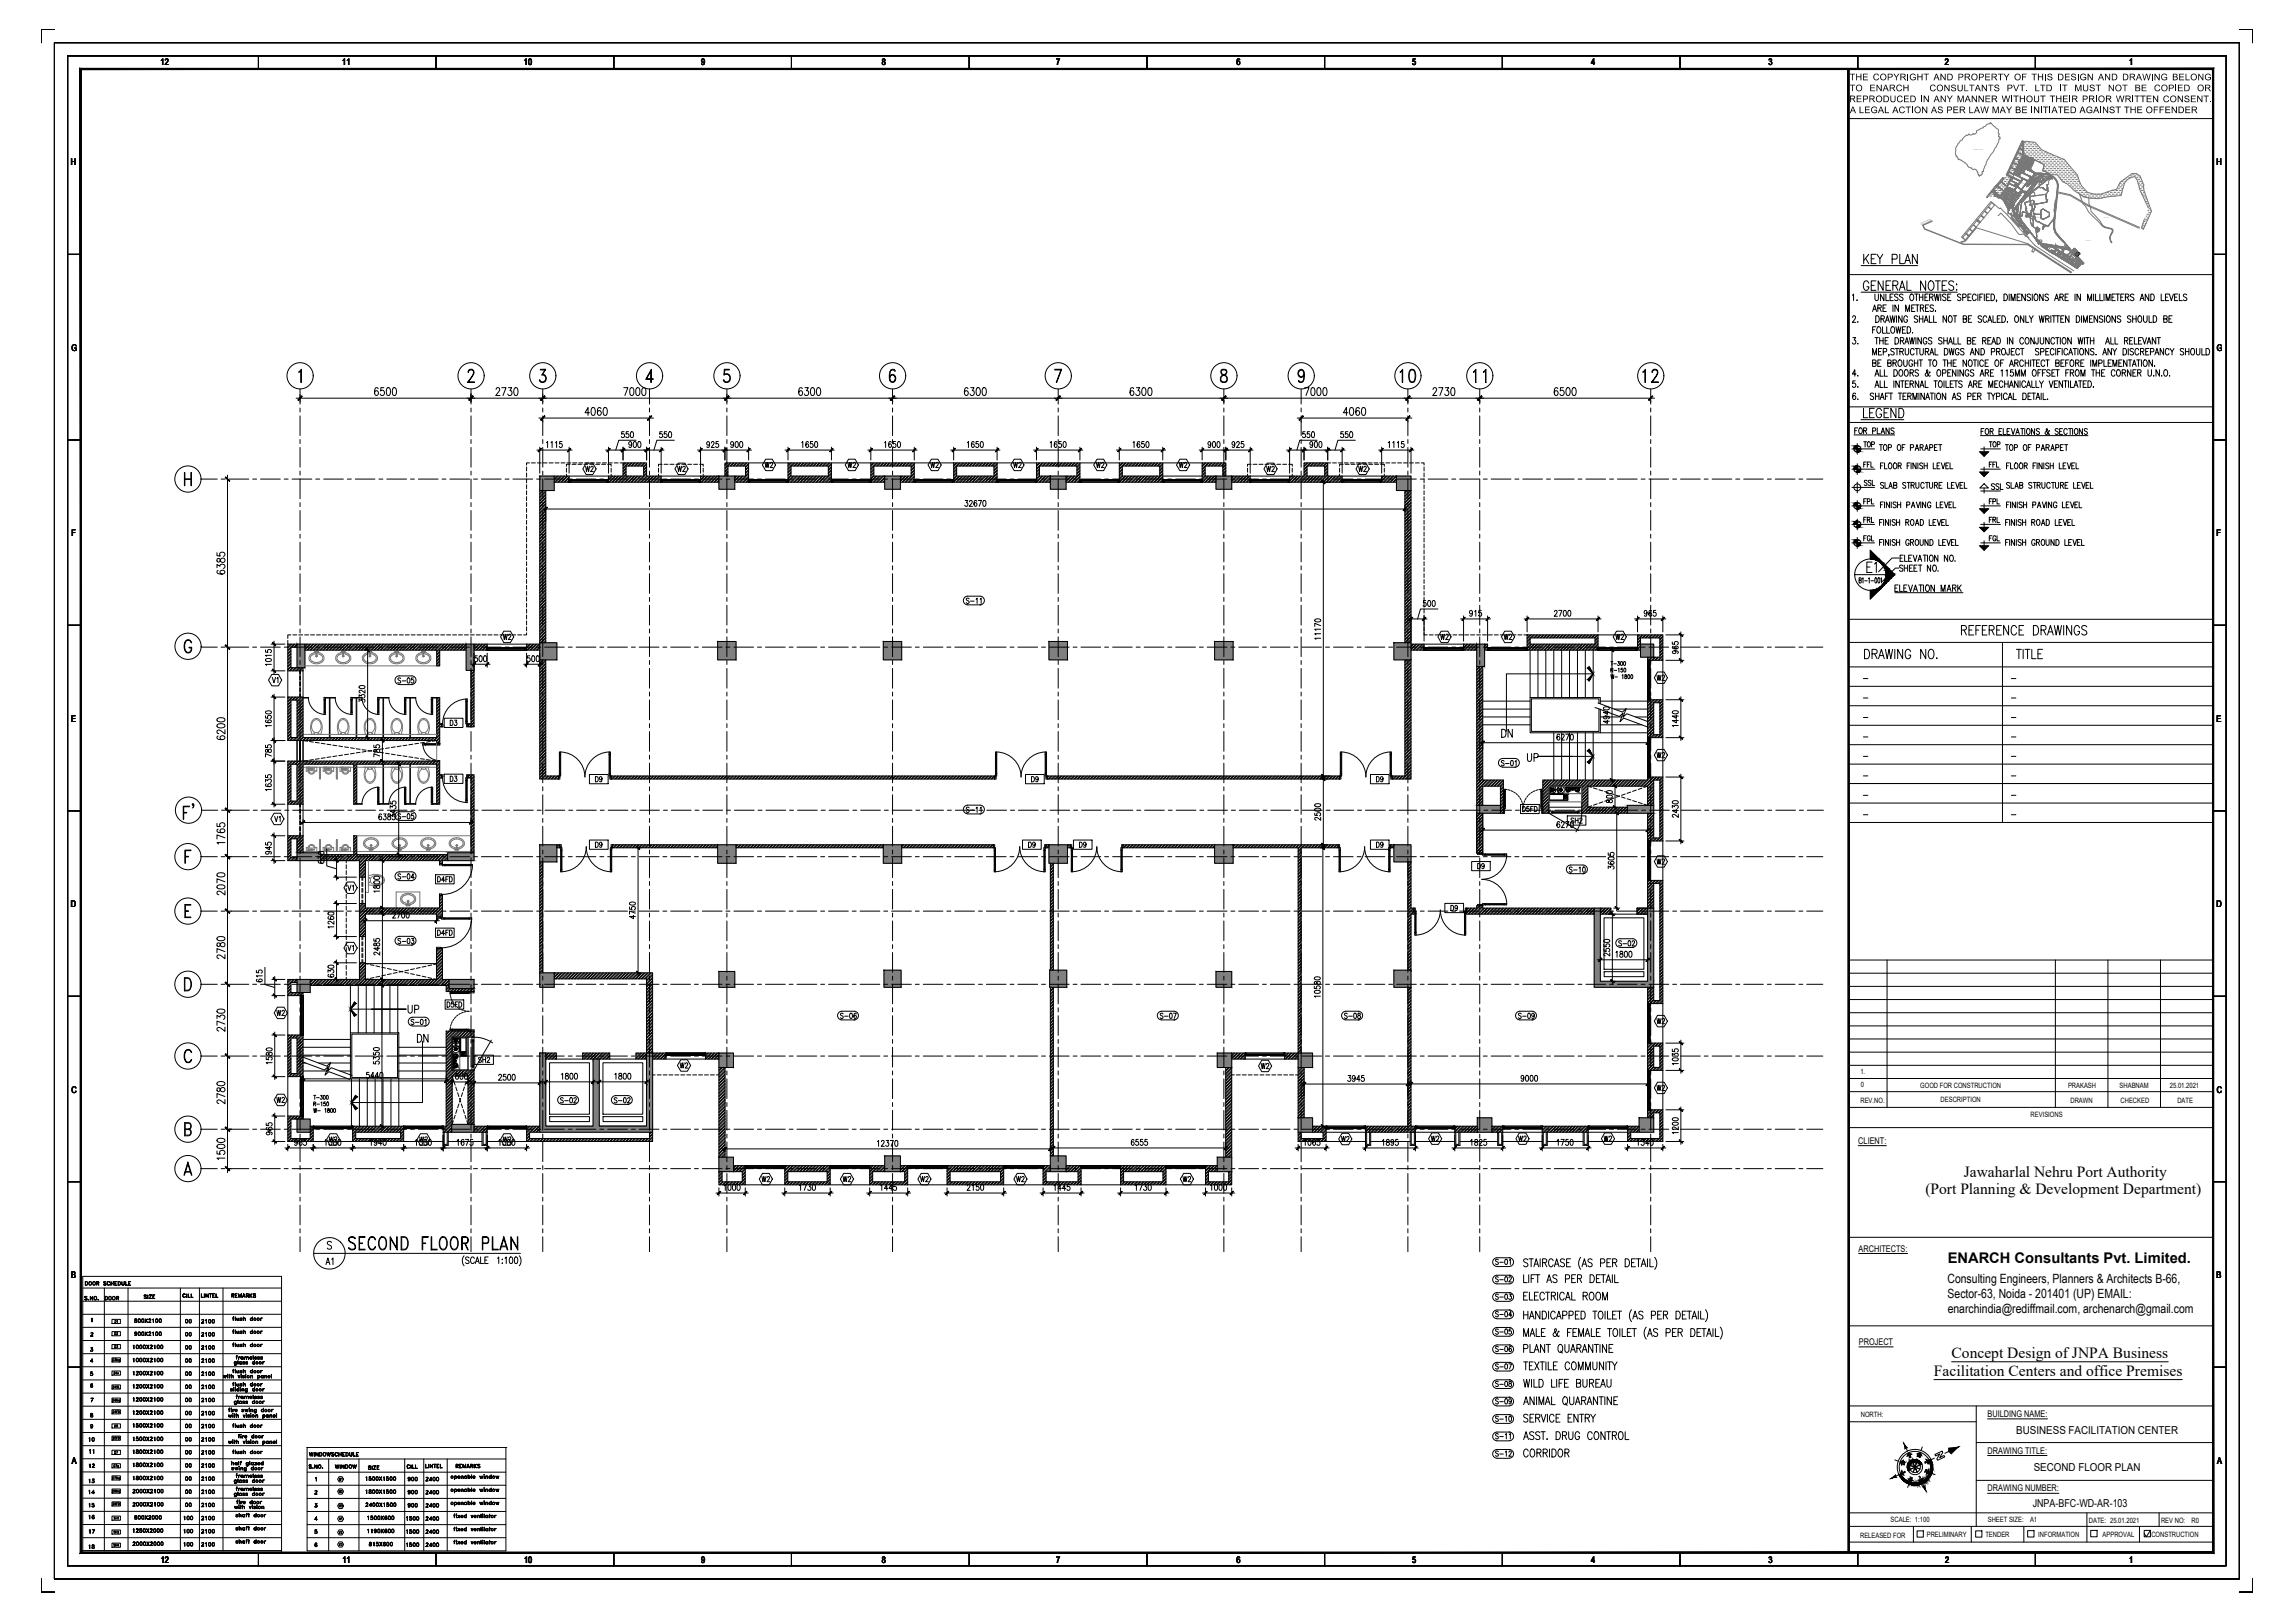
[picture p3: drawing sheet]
<svg xmlns="http://www.w3.org/2000/svg" width="841mm" height="594mm" viewBox="0 0 841 594" stroke-linecap="round" stroke-linejoin="round" font-family="sans-serif">
<defs><g id="words">
<g font-size="8.8">
<text x="511.9" y="141.5">10</text>
<text x="600.8" y="141.5">12</text>
<text x="126.6" y="459">SECOND FLOOR PLAN</text>
</g>
<text font-size="8.4" x="545.4" y="141.5" transform="rotate(-90 545.4 141.5)">11</text>
<text font-size="7.5" x="72" y="301.3" transform="rotate(-90 72 301.3)">F'</text>
<g font-size="7.1">
<text x="688.6" y="211" transform="rotate(-90 688.6 211)">E1</text>
<text x="717.5" y="233.9">REFERENCE DRAWINGS</text>
</g>
<g font-size="6.6">
<text x="681.9" y="242.4">DRAWING NO.</text>
<text x="151.7" y="383.1">DN</text>
</g>
<g font-size="6.2">
<text x="548.9" y="271.3">DN</text>
<text x="558.4" y="280.1">UP</text>
<text x="148.2" y="372.2">UP</text>
<text x="557" y="528.5">ASST. DRUG CONTROL</text>
<text x="557" y="534.8">CORRIDOR</text>
</g>
<g font-size="5.7">
<text x="719.7" y="430.9">Jawaharlal Nehru Port Authority</text>
<text x="705.6" y="437.4">(Port Planning &amp; Development Department)</text>
<text x="715.2" y="497.5">Concept Design of JNPA Business</text>
<text x="708.7" y="504.1">Facilitation Centers and office Premises</text>
</g>
<text font-size="5.4" x="713.8" y="462.4">ENARCH Consultants Pvt. Limited.</text>
<g font-size="5.3">
<text x="681.9" y="165.1">TOP</text>
<text x="727.8" y="165.1">TOP</text>
<text x="279" y="172.5">W2</text>
<text x="309.4" y="172.5">W2</text>
<text x="339.7" y="172.5">W2</text>
<text x="370.1" y="172.5">W2</text>
<text x="400.4" y="172.5">W2</text>
<text x="431.1" y="172.5">W2</text>
<text x="727.8" y="185.9">FPL</text>
<text x="728.5" y="180.6">SSL</text>
<text x="727.8" y="192.6">FRL</text>
<text x="352.8" y="222.2">S-11</text>
<text x="144.6" y="251.5">S-05</text>
<text x="606.1" y="250.5">W2</text>
<text x="163.7" y="267.1">D3</text>
<text x="163.7" y="287.5">D3</text>
<text x="352.8" y="298.8">S-11</text>
<text x="144.6" y="301.3">S-05</text>
<text x="606.1" y="317.9">W2</text>
<text x="126.3" y="327.4">V1</text>
<text x="534.8" y="334.8" transform="rotate(-90 534.8 334.8)">D9</text>
<text x="592" y="347.8">S-02</text>
<text x="100.2" y="373.2">W2</text>
<text x="306.9" y="374.3">S-06</text>
<text x="424" y="374.3">S-07</text>
<text x="491.4" y="374.3">S-08</text>
<text x="555.3" y="374.3">S-09</text>
<text x="174.3" y="390.5">SH2</text>
<text x="461.1" y="392.6">W2</text>
<text x="606.1" y="400.8">W2</text>
<text x="204.3" y="405.3">S-02</text>
<text x="224" y="405.3">S-02</text>
<text x="490.4" y="419.5">W2</text>
<text x="118.2" y="464.3">A1</text>
<text x="546.8" y="477.3">S-03</text>
<text x="546.8" y="483.7">S-04</text>
<text x="546.8" y="490">S-05</text>
<text x="546.8" y="496.4">S-06</text>
<text x="546.8" y="502.7">S-07</text>
</g>
<g font-size="4.9">
<text x="213.4" y="173.9">W2</text>
<text x="246.9" y="173.9">W2</text>
<text x="462.8" y="173.9">W2</text>
<text x="496.7" y="173.9">W2</text>
<text x="681.9" y="178.9">SSL</text>
<text x="681.9" y="199.3">FGL</text>
<text x="727.8" y="199.3">FGL</text>
<text x="183.1" y="235.3">W2</text>
<text x="526.7" y="235.3">W2</text>
<text x="550" y="235.3">W2</text>
<text x="590.9" y="235.3">W2</text>
<text x="98.4" y="251.2">V1</text>
<text x="548.9" y="281.5">S-01</text>
<text x="606.1" y="278.7">W2</text>
<text x="217" y="287.5">D9</text>
<text x="376.8" y="287.5">D9</text>
<text x="503.1" y="287.5">D9</text>
<text x="556.7" y="298.4">D5FD</text>
<text x="99.5" y="302">V1</text>
<text x="574.3" y="302.7">SH2</text>
<text x="217" y="311.5">D9</text>
<text x="375.7" y="311.5">D9</text>
<text x="394.4" y="311.5">D9</text>
<text x="503.1" y="311.5">D9</text>
<text x="144.6" y="323.1">S-04</text>
<text x="540.1" y="319.3">D9</text>
<text x="574" y="320.7">S-10</text>
<text x="159.1" y="324.2">D4FD</text>
<text x="144.6" y="346.8">S-03</text>
<text x="126.3" y="349.2">V1</text>
<text x="162.6" y="370.1">D5FD</text>
<text x="149.6" y="376.4">S-01</text>
<text x="606.1" y="376.1">W2</text>
<text x="248" y="392.3">W2</text>
<text x="100.2" y="405">W2</text>
<text x="119.6" y="419.5">W2</text>
<text x="152.8" y="419.5">W2</text>
<text x="183.1" y="419.5">W2</text>
<text x="523.2" y="419.1">W2</text>
<text x="555.3" y="419.1">W2</text>
<text x="586.7" y="419.1">W2</text>
<text x="278" y="433.9">W2</text>
<text x="307.6" y="433.9">W2</text>
<text x="336.2" y="433.9">W2</text>
<text x="371.1" y="433.9">W2</text>
<text x="432.2" y="433.9">W2</text>
<text x="546.8" y="464.3">S-01</text>
<text x="546.8" y="470.6">S-02</text>
<text x="546.8" y="509.1">S-08</text>
<text x="546.8" y="515.4">S-09</text>
<text x="546.8" y="521.8">S-10</text>
<text x="546.8" y="528.1">S-11</text>
<text x="546.8" y="534.5">S-12</text>
</g>
<g font-size="4.7">
<text x="713.7" y="469.8">Consulting Engineers, Planners &amp; Architects B-66,</text>
<text x="713.7" y="475.4">Sector-63, Noida - 201401 (UP) EMAIL:</text>
<text x="713.8" y="481.1">enarchindia@rediffmail.com, archenarch@gmail.com</text>
</g>
<g font-size="4.4">
<text x="37.4" y="477.3">DOOR</text>
<text x="66.7" y="485.8">00</text>
<text x="72.7" y="485.8">2100</text>
<text x="66.7" y="490.7">00</text>
<text x="72.7" y="490.7">2100</text>
<text x="66.7" y="495.3">00</text>
<text x="66.7" y="500.2">00</text>
<text x="72.7" y="500.2">2100</text>
<text x="66.7" y="509.8">00</text>
<text x="72.7" y="505.2">2100</text>
<text x="72.7" y="509.8">2100</text>
<text x="66.7" y="514.7">00</text>
<text x="72.7" y="514.7">2100</text>
<text x="72.7" y="519.6">2100</text>
<text x="66.7" y="524.2">00</text>
<text x="72.7" y="524.2">2100</text>
<text x="31.4" y="529.2">10</text>
<text x="31.4" y="533.4">11</text>
<text x="66.7" y="533.8">00</text>
<text x="66.7" y="529.2">00</text>
<text x="72.7" y="533.8">2100</text>
<text x="72.7" y="529.2">2100</text>
<text x="31.4" y="538.7">12</text>
<text x="66.7" y="538.7">00</text>
<text x="72.7" y="538.7">2100</text>
<text x="121.7" y="539">WINDOW</text>
<text x="31.4" y="544.3">13</text>
<text x="72.7" y="543.6">2100</text>
<text x="148.2" y="543.6">900</text>
<text x="154.9" y="543.6">2400</text>
<text x="66.7" y="548.2">00</text>
<text x="72.7" y="548.2">2100</text>
<text x="154.9" y="548.6">2400</text>
<text x="31.4" y="553.2">15</text>
<text x="66.7" y="553.2">00</text>
<text x="72.7" y="553.2">2100</text>
<text x="148.2" y="553.2">900</text>
<text x="154.9" y="553.2">2400</text>
<text x="66.3" y="562.7">100</text>
<text x="72.7" y="562.7">2100</text>
<text x="147.8" y="558.1">1500</text>
<text x="147.8" y="563">1500</text>
<text x="154.9" y="558.1">2400</text>
<text x="154.9" y="563">2400</text>
<text x="31.4" y="568.3">18</text>
<text x="66.3" y="567.6">100</text>
<text x="72.7" y="567.6">2100</text>
<text x="147.8" y="567.6">1500</text>
<text x="154.9" y="567.6">2400</text>
</g>
<g font-size="4">
<text x="65.6" y="476.2">CILL</text>
<text x="83.6" y="476.2">REMARKS</text>
<text x="44.1" y="485.8" transform="rotate(-90 44.1 485.8)">D1</text>
<text x="44.1" y="494.9" transform="rotate(-90 44.1 494.9)">D3</text>
<text x="72.7" y="495.3">2100</text>
<text x="47.6" y="499.9">1000X2100</text>
<text x="66.7" y="504.8">00</text>
<text x="47.6" y="514.3">1200X2100</text>
<text x="66.7" y="519.3">00</text>
<text x="47.6" y="523.9">1500X2100</text>
<text x="738.9" y="525.4">BUSINESS FACILITATION CENTER</text>
<text x="40.9" y="533.8">D7</text>
<text x="112.2" y="534.5">WINDOWSCHEDULE</text>
<text x="165.8" y="538.7">REMARKS</text>
<text x="699.2" y="538" transform="rotate(-90 699.2 538)">SW</text>
<text x="701.3" y="535.2">NW</text>
<text x="745.3" y="538.7">SECOND FLOOR PLAN</text>
<text x="66.7" y="543.3">00</text>
<text x="126.3" y="543.6" transform="rotate(-90 126.3 543.6)">W1</text>
<text x="133" y="543.3">1500X1500</text>
<text x="707.3" y="540.8" transform="rotate(-90 707.3 540.8)">NE</text>
<text x="31.4" y="548.2">14</text>
<text x="148.2" y="548.2">900</text>
<text x="31.4" y="557.4">16</text>
<text x="66.3" y="557.7">100</text>
<text x="72.7" y="557.7">2100</text>
<text x="113.9" y="553.2">3</text>
<text x="744.9" y="552.1">JNPA-BFC-WD-AR-103</text>
<text x="31.4" y="562.7">17</text>
<text x="47.6" y="562.3">1250X2000</text>
<text x="123.1" y="563">V2</text>
<text x="123.1" y="558.1">V1</text>
<text x="134.1" y="567.3">815X600</text>
</g>
<g font-size="3.5">
<text x="40.9" y="490">D2</text>
<text x="40.6" y="504.5">D4v</text>
<text x="40.9" y="523.9">D5</text>
<text x="698.1" y="535.2">W</text>
<text x="704.1" y="537.3">N</text>
<text x="698.5" y="542.9">SE</text>
<text x="702" y="542.6">E</text>
<text x="123.1" y="547.9">W2</text>
<text x="123.1" y="553.2">W3</text>
<text x="40.6" y="562.7">SH2</text>
<text x="123.1" y="567.3">V3</text>
</g>
<g font-size="3.4">
<text x="58.9" y="23.8">12</text>
<text x="125.4" y="23.8">11</text>
<text x="192" y="23.8">10</text>
<text x="256.9" y="23.8">9</text>
<text x="323.1" y="23.8">8</text>
<text x="387.1" y="23.8">7</text>
<text x="453.2" y="23.8">6</text>
<text x="517.5" y="23.8">5</text>
<text x="583.1" y="23.8">4</text>
<text x="648.1" y="23.8">3</text>
<text x="712.7" y="23.8">2</text>
<text x="780.3" y="23.8">1</text>
<text x="677.8" y="29.4">THE COPYRIGHT AND PROPERTY OF THIS DESIGN AND DRAWING BELONG</text>
<text x="677.8" y="33.4">TO</text>
<text x="685.1" y="33.4">ENARCH</text>
<text x="707.1" y="33.4">CONSULTANTS</text>
<text x="735.4" y="33.4">PVT.</text>
<text x="745.6" y="33.4">LTD</text>
<text x="754.6" y="33.4">IT</text>
<text x="760.2" y="33.4">MUST</text>
<text x="772.5" y="33.4">NOT</text>
<text x="782.2" y="33.4">BE</text>
<text x="789.4" y="33.4">COPIED</text>
<text x="805.2" y="33.4">OR</text>
<text x="677.6" y="37.4">REPRODUCED IN ANY MANNER WITHOUT THEIR PRIOR WRITTEN CONSENT.</text>
<text x="677.9" y="41.4">A LEGAL ACTION AS PER LAW MAY BE INITIATED AGAINST THE OFFENDER</text>
<text x="25.9" y="60.6">H</text>
<text x="812.3" y="60.6">H</text>
<text x="26.2" y="128.5">G</text>
<text x="812.3" y="128.5">G</text>
<text x="26.2" y="196.4">F</text>
<text x="812.3" y="196.4">F</text>
<text x="26.1" y="264.3">E</text>
<text x="812.3" y="264.3">E</text>
<text x="26" y="332.3">D</text>
<text x="812.3" y="332.3">D</text>
<text x="26.2" y="400.2">C</text>
<text x="812.4" y="400.2">C</text>
<text x="681" y="418.9">CLIENT:</text>
<text x="681.1" y="458.4">ARCHITECTS:</text>
<text x="26.1" y="468.1">B</text>
<text x="812.3" y="468.1">B</text>
<text x="681.2" y="492.6">PROJECT</text>
<text x="728.4" y="519">BUILDING NAME:</text>
<text x="728.4" y="532.4">DRAWING TITLE:</text>
<text x="26.3" y="536.1">A</text>
<text x="812.5" y="536.1">A</text>
<text x="728.4" y="546.2">DRAWING NUMBER:</text>
<text x="58.9" y="572.4">12</text>
<text x="125.5" y="572.4">11</text>
<text x="192.1" y="572.4">10</text>
<text x="257" y="572.4">9</text>
<text x="323.1" y="572.4">8</text>
<text x="387.1" y="572.4">7</text>
<text x="453.2" y="572.4">6</text>
<text x="517.5" y="572.4">5</text>
<text x="583.1" y="572.4">4</text>
<text x="648.1" y="572.4">3</text>
<text x="712.8" y="572.4">2</text>
<text x="780.3" y="572.4">1</text>
</g>
<text font-size="3.1" x="603.2" y="272">F3</text>
<g font-size="2.7">
<text x="681.8" y="393.2">1.</text>
<text x="681.9" y="398.1">0</text>
<text x="703.7" y="398.6">GOOD FOR CONSTRUCTION</text>
<text x="757.9" y="398.3">PRAKASH</text>
<text x="776.7" y="398.3">SHABNAM</text>
<text x="795.2" y="398.3">25.01.2021</text>
<text x="681.8" y="403.9">REV.NO.</text>
<text x="711.2" y="403.7">DESCRIPTION</text>
<text x="758.8" y="403.9">DRAWN</text>
<text x="777.1" y="403.9">CHECKED</text>
<text x="797.9" y="403.9">DATE</text>
<text x="744.1" y="408.9">REVISIONS</text>
<text x="681.9" y="518.9">NORTH:</text>
<text x="692.8" y="557.3">SCALE: 1:100</text>
<text x="728.4" y="557.5">SHEET SIZE:</text>
<text x="743.9" y="557.5">A1</text>
<text x="765.5" y="557.9">DATE: 25.01.2021</text>
<text x="791.9" y="557.9">REV NO:</text>
<text x="803.1" y="557.9">R0</text>
<text x="681.7" y="563.2">RELEASED FOR</text>
<text x="706.1" y="562.8">PRELIMINARY</text>
<text x="727.6" y="562.8">TENDER</text>
<text x="746.9" y="562.8">INFORMATION</text>
<text x="770.5" y="562.8">APPROVAL</text>
<text x="788.4" y="562.8">CONSTRUCTION</text>
</g>
<g font-size="2.6">
<text x="207.4" y="177.1">F2</text>
<text x="221.5" y="177.1">F2</text>
<text x="241.3" y="177.1">F2</text>
<text x="257.2" y="177.1" transform="rotate(-90 257.2 177.1)">F3</text>
<text x="273.4" y="177.1">F2</text>
<text x="287.2" y="177.4">F4</text>
<text x="303.7" y="177.1">F2</text>
<text x="317.9" y="177.1">F2</text>
<text x="334.1" y="177.1">F2</text>
<text x="350.3" y="177.1" transform="rotate(-90 350.3 177.1)">F2</text>
<text x="364.4" y="177.1">F2</text>
<text x="378.5" y="177.1">F2</text>
<text x="396.9" y="177.1" transform="rotate(-90 396.9 177.1)">F2</text>
<text x="410.6" y="177.1" transform="rotate(-90 410.6 177.1)">F3</text>
<text x="425.1" y="177.1">F2</text>
<text x="441.3" y="177.1" transform="rotate(-90 441.3 177.1)">F2</text>
<text x="457.2" y="177.1">F2</text>
<text x="473.1" y="177.4" transform="rotate(-90 473.1 177.4)">F4</text>
<text x="473.1" y="177.1" transform="rotate(-90 473.1 177.1)">F3</text>
<text x="490.7" y="177.1">F2</text>
<text x="504.8" y="177.1">F2</text>
<text x="177.4" y="238.8">F2</text>
<text x="191.6" y="238.8">F2</text>
<text x="521.1" y="239.2">F4</text>
<text x="534.8" y="238.8">F2</text>
<text x="544" y="238.8">F2</text>
<text x="558.1" y="238.8">F2</text>
<text x="584.6" y="238.8">F2</text>
<text x="598.7" y="238.8">F2</text>
<text x="602.9" y="243.4">F4</text>
<text x="681.6" y="249.8">-</text>
<text x="735.9" y="249.8">-</text>
<text x="605.4" y="257.2" transform="rotate(-90 605.4 257.2)">F2</text>
<text x="681.6" y="256.8">-</text>
<text x="735.9" y="256.8">-</text>
<text x="681.6" y="263.9">-</text>
<text x="735.9" y="263.9">-</text>
<text x="605.4" y="271.6" transform="rotate(-90 605.4 271.6)">F2</text>
<text x="681.6" y="271.3">-</text>
<text x="735.9" y="271.3">-</text>
<text x="681.6" y="278.3">-</text>
<text x="735.9" y="278.3">-</text>
<text x="605.4" y="285.7" transform="rotate(-90 605.4 285.7)">F2</text>
<text x="681.6" y="285.4">-</text>
<text x="735.9" y="285.4">-</text>
<text x="681.6" y="292.5">-</text>
<text x="735.9" y="292.5">-</text>
<text x="681.6" y="299.5">-</text>
<text x="735.9" y="299.5">-</text>
<text x="605.4" y="309.4" transform="rotate(-90 605.4 309.4)">F2</text>
<text x="605.4" y="323.5" transform="rotate(-90 605.4 323.5)">F2</text>
<text x="111.1" y="366.2" transform="rotate(-90 111.1 366.2)">F3</text>
<text x="605.4" y="369" transform="rotate(-90 605.4 369)">F2</text>
<text x="111.1" y="379.9" transform="rotate(-90 111.1 379.9)">F3</text>
<text x="605.4" y="383.1" transform="rotate(-90 605.4 383.1)">F2</text>
<text x="243.1" y="387.3">F4</text>
<text x="256.8" y="387.7">F3</text>
<text x="455.4" y="387.3">F4</text>
<text x="469.2" y="387.3">F4</text>
<text x="111.1" y="395.8" transform="rotate(-90 111.1 395.8)">F3</text>
<text x="605.4" y="393.3" transform="rotate(-90 605.4 393.3)">F2</text>
<text x="605.4" y="407.5" transform="rotate(-90 605.4 407.5)">F2</text>
<text x="111.1" y="409.6" transform="rotate(-90 111.1 409.6)">F3</text>
<text x="485.1" y="413.8">F4</text>
<text x="498.8" y="413.8">F4</text>
<text x="115.7" y="414.2" transform="rotate(-90 115.7 414.2)">F2</text>
<text x="127.7" y="414.2">F2</text>
<text x="146.8" y="414.2">F2</text>
<text x="160.9" y="414.2">F2</text>
<text x="177.4" y="414.2">F2</text>
<text x="191.6" y="414.2">F2</text>
<text x="485.1" y="414.5">F3</text>
<text x="517.5" y="414.2">F2</text>
<text x="531.6" y="414.2">F2</text>
<text x="549.6" y="414.2">F2</text>
<text x="563.7" y="414.2">F2</text>
<text x="581" y="414.2">F2</text>
<text x="595.1" y="414.2">F2</text>
<text x="272.3" y="429">F3</text>
<text x="286.1" y="428.6">F2</text>
<text x="303.4" y="429">F3</text>
<text x="317.1" y="429">F3</text>
<text x="331.6" y="428.6">F2</text>
<text x="345.4" y="429">F3</text>
<text x="366.9" y="429">F3</text>
<text x="380.6" y="429">F3</text>
<text x="395.5" y="429">F3</text>
<text x="408.9" y="429">F3</text>
<text x="426.5" y="429">F3</text>
<text x="440.3" y="429">F3</text>
</g>
<g font-size=".4" fill="#787878">
<text x="740.3" y="67.3">SECTOR 11</text>
<text x="703.9" y="81.9" transform="rotate(-23 703.9 81.9)">PROPOSED MARINE</text>
<text x="704" y="82.4" transform="rotate(-22 704 82.4)">CHEMICAL TERMINAL</text>
<text x="745.9" y="79.8">SECTOR 12</text>
<text x="771" y="79.9">SECTOR 09</text>
<text x="756.6" y="92.9">SECTOR 13</text>
</g>
</g></defs>
<!-- layer: A-HATCH -->
<g fill="none" stroke="#000" stroke-width=".37">
<path d="M198.1 179.7l-.3 .3M198.9 179.7l-1.1 1.1M199.3 179.7l-1.5 1.5M200 179.7l-2.2 2.2M203.4 174.4l-.3 .3M204.2 174.4l-1.1 1.1M204.6 174.4l-1.5 1.5M205.4 174.4l-2.2 2.2M205.8 174.4l-2.2 2.2M206.6 174.4l-2.3 2.2M206.9 174.4l-2.2 2.2M207.7 174.4l-2.2 2.2"/>
<path d="M208.1 174.4l-2.2 2.2M225.2 174.4l-2.2 2.2M225.6 174.4l-2.2 2.2M226.4 174.4l-2.2 2.2M226.8 174.4l-2.2 2.2M227.6 174.4l-2.2 2.2M228 174.4l-2.3 2.2M228.9 169.5l-.6 .6M229.3 169.5l-1 1M229.4 173.7l-2.9 2.9M229.4 174.1l-2.5 2.5M229.4 171.4l-1.1 1.1"/>
<path d="M229.4 171.7l-1.1 1.2M229.4 172.6l-1.1 1.1M229.4 172.9l-1.1 1.1M229.9 174.4l-2.2 2.2M230.1 169.5l-1.8 1.8M230.3 174.4l-2.2 2.2M230.4 169.5l-2.1 2.2M231.1 174.4l-2.2 2.2M231.2 169.5l-1.1 1.2M231.5 174.4l-2.3 2.2M231.6 169.5l-1.1 1.2M232.3 174.4l-2.3 2.2"/>
<path d="M232.4 169.5l-1.1 1.2M232.6 174.4l-2.2 2.2M232.8 169.5l-1.1 1.2M233.4 174.4l-2.2 2.2M233.6 169.5l-1.1 1.2M233.8 174.4l-2.2 2.2M233.9 169.5l-1.1 1.2M234.6 174.4l-2.2 2.2M234.7 169.5l-1.1 1.2M235 174.4l-2.2 2.2M235.1 169.5l-1.1 1.2M235.8 174.4l-2.3 2.2"/>
<path d="M235.9 169.5l-1.1 1.2M236.3 169.5l-1.1 1.2M237 173.5l-3.1 3.1M237 170.8l-1.1 1.1M237 170.1l-1.1 1.1M237 172.4l-1.1 1.1M237 171.2l-1.1 1.1M237 173.1l-1.1 1.1M237 169.6l-1.1 1.2M237 172l-1.1 1.1M237 174.3l-2.3 2.3M237.3 174.4l-2.2 2.2"/>
<path d="M238.1 174.4l-2.2 2.2M238.5 174.4l-2.2 2.2M239.2 174.4l-2.2 2.2M239.7 174.4l-2.3 2.2M240.4 174.4l-2.2 2.2M240.8 174.4l-2.2 2.2M241.6 174.4l-2.2 2.2M242 174.4l-2.3 2.2M258.3 174.4l-1.6 1.6M259.1 174.4l-2.2 2.2M259.5 174.4l-2.2 2.2M260.3 174.4l-2.2 2.2"/>
<path d="M260.7 174.4l-2.2 2.2M261.5 174.4l-2.3 2.2M261.8 174.4l-2.2 2.2M262.6 174.4l-2.2 2.2M263 174.4l-2.2 2.2M263.5 174.7l-1.9 1.9M263.5 176.2l-.4 .4M263.5 175.1l-1.5 1.5M263.5 175.9l-.8 .7M266.3 169.5l-.6 .7M266.7 169.5l-1 1.1M266.8 173l-1.1 1.1"/>
<path d="M266.8 171.4l-1.1 1.1M266.8 172.6l-1.1 1.1M266.8 171.8l-1.1 1.1M266.8 173.7l-.7 .7M266.8 174.2l-.3 .2M267.4 169.5l-1.7 1.9M267.8 169.5l-2.1 2.2M268.6 169.5l-1.1 1.2M269 169.5l-1.1 1.2M269.6 174.4l-.3 .4M269.8 169.5l-1.1 1.2M270 174.4l-.7 .7"/>
<path d="M270.1 169.5l-1.1 1.2M270.8 174.4l-1.5 1.5M270.9 169.5l-1.1 1.2M271.2 174.4l-1.9 1.9M271.3 169.5l-1.1 1.2M272 174.4l-2.2 2.2M272.1 169.5l-1.1 1.2M272.3 174.4l-2.2 2.2M272.5 169.5l-1.1 1.2M273.1 174.4l-2.2 2.2M273.3 169.5l-1.1 1.2M273.7 169.5l-1.1 1.2"/>
<path d="M274.3 169.7l-1.1 1.1M274.3 170.9l-1.1 1.1M274.3 172l-1.1 1.1M274.3 173.2l-1.1 1.1M274.3 170.1l-1.1 1.1M274.3 171.2l-1.1 1.1M274.3 172.4l-1.1 1.1M274.3 174.4l-2.2 2.2M274.3 174.8l-1.8 1.8M274.3 173.6l-3 3M288.9 169.5l-.1 .1M289.6 169.5l-.8 .9"/>
<path d="M289.9 174l-1.1 1.1M289.9 172l-1.1 1.1M289.9 174.4l-1.1 1.1M289.9 171.7l-1.1 1.1M289.9 173.2l-1.1 1.1M289.9 172.8l-1.1 1.1M289.9 170.9l-1.1 1.1M290 169.5l-1.2 1.3M290.7 174.4l-1.9 1.9M290.8 169.5l-2 2.1M291.1 174.4l-2.3 2.2M291.2 169.5l-1.1 1.2"/>
<path d="M291.8 174.4l-2.2 2.2M292 169.5l-1.2 1.2M292.2 174.4l-2.2 2.2M292.4 169.5l-1.1 1.2M293 174.4l-2.2 2.2M293.1 169.5l-1.1 1.2M293.4 174.4l-2.2 2.2M293.5 169.5l-1.1 1.2M294.1 174.4l-2.2 2.2M294.3 169.5l-1.1 1.2M294.6 174.4l-2.3 2.2M294.7 169.5l-1.1 1.2"/>
<path d="M295.3 174.4l-2.2 2.2M295.5 169.5l-1.1 1.2M295.7 174.4l-2.2 2.2M295.9 169.5l-1.2 1.2M296.5 174.4l-2.2 2.2M296.6 169.5l-1.1 1.2M296.9 174.4l-2.2 2.2M297 169.5l-1.1 1.2M297.7 174.4l-2.2 2.2M297.8 169.5l-1.1 1.2M298 174.4l-2.2 2.2M298.2 169.5l-1.1 1.2"/>
<path d="M298.8 174.4l-2.2 2.2M299 169.5l-1.1 1.2M299.2 174.4l-2.2 2.2M299.4 169.5l-1.1 1.2M300 174.4l-2.2 2.2M300.2 169.5l-1.1 1.2M300.4 174.4l-2.2 2.2M300.5 169.5l-1.1 1.2M301.2 174.4l-2.2 2.2M301.3 169.5l-1.1 1.2M301.6 174.4l-2.2 2.2M301.7 169.5l-1.1 1.2"/>
<path d="M302.4 174.4l-2.3 2.2M302.5 169.5l-1.1 1.2M302.7 174.4l-2.2 2.2M302.9 169.5l-1.1 1.2M303.7 169.5l-1.2 1.2M304.1 169.5l-1.1 1.2M304.7 173.6l-3 3M304.7 169.7l-1.2 1.1M304.7 170.9l-1.2 1.1M304.7 172l-1.2 1.1M304.7 173.2l-3.4 3.4M304.7 170.1l-1.2 1.1"/>
<path d="M304.7 171.3l-1.2 1.1M304.7 172.4l-1.2 1.2M304.7 174.4l-2.3 2.2M319.2 169.5l-.1 .2M320 169.5l-.9 .9M320.2 172.1l-1.1 1.1M320.2 171.7l-1.1 1.1M320.2 172.8l-1.1 1.1M320.2 174l-1.1 1.1M320.2 170.9l-1.1 1.1M320.2 173.2l-1.1 1.1M320.4 169.5l-1.3 1.3"/>
<path d="M321 174.4l-1.9 1.9M321.2 169.5l-2.1 2.1M321.4 174.4l-2.2 2.2M321.6 169.5l-1.1 1.2M322.2 174.4l-2.2 2.2M322.3 169.5l-1.1 1.2M322.6 174.4l-2.2 2.2M322.7 169.5l-1.1 1.2M323.4 174.4l-2.2 2.2M323.5 169.5l-1.1 1.2M323.8 174.4l-2.3 2.2M323.9 169.5l-1.1 1.2"/>
<path d="M324.2 175.9l-.7 .7M324.2 174.8l-1.9 1.8M324.2 176.3l-.3 .3M324.2 175.1l-1.5 1.5M324.7 169.5l-1.1 1.2M325.1 169.5l-1.2 1.2M325.9 169.5l-1.1 1.2M326.2 169.5l-1.1 1.2M327 169.5l-1.1 1.2M327.4 169.5l-1.1 1.2M328.2 169.5l-1.1 1.2M328.6 169.5l-1.1 1.2"/>
<path d="M329.4 169.5l-1.1 1.2M329.7 169.5l-1.1 1.2M330.4 174.4l-.4 .4M330.5 169.5l-1.1 1.2M330.8 174.4l-.8 .8M330.9 169.5l-1.1 1.2M331.5 174.4l-1.5 1.6M331.7 169.5l-1.1 1.2M331.9 174.4l-1.9 2M332.1 169.5l-1.1 1.2M332.7 174.4l-2.2 2.2M332.9 169.5l-1.2 1.2"/>
<path d="M333.1 174.4l-2.2 2.2M333.3 169.5l-1.1 1.2M334 169.5l-1.1 1.2M334.4 169.5l-1.1 1.2M335 174.4l-2.2 2.2M335 169.7l-1.1 1.2M335 173.2l-3.3 3.4M335 172.1l-1.1 1.1M335 170.9l-1.1 1.1M335 170.1l-1.1 1.1M335 171.3l-1.1 1.1M335 172.5l-1.1 1.1"/>
<path d="M335 173.6l-2.9 3M349.6 169.5l-.1 .2M350.4 169.5l-.9 1M350.6 171.7l-1.1 1.1M350.6 174l-1.1 1.1M350.6 172.1l-1.1 1.1M350.6 173.3l-1.1 1.1M350.6 172.8l-1.1 1.2M350.6 170.9l-1.1 1.1M350.8 169.5l-1.3 1.4M351.4 174.4l-1.9 1.9M351.6 169.5l-2.1 2.1"/>
<path d="M351.8 174.4l-2.2 2.2M351.9 169.5l-1.1 1.2M352.6 174.4l-2.2 2.2M352.7 169.5l-1.1 1.2M352.9 174.4l-2.2 2.2M353.1 169.5l-1.1 1.2M353.8 174.4l-2.3 2.2M353.9 169.5l-1.1 1.2M354.1 174.4l-2.2 2.2M354.3 169.5l-1.1 1.2M354.9 174.4l-2.2 2.2M355.1 169.5l-1.1 1.2"/>
<path d="M355.3 174.4l-2.2 2.2M355.4 169.5l-1.1 1.2M356.1 174.4l-2.2 2.2M356.2 169.5l-1.1 1.2M356.5 174.4l-2.2 2.2M356.6 169.5l-1.1 1.2M357.3 174.4l-2.3 2.2M357.4 169.5l-1.1 1.2M357.6 174.4l-2.2 2.2M357.8 169.5l-1.1 1.2M358.4 174.4l-2.2 2.2M358.6 169.5l-1.2 1.2"/>
<path d="M358.8 174.4l-2.2 2.2M359 169.5l-1.1 1.2M359.6 174.4l-2.3 2.2M359.7 169.5l-1.1 1.2M360 174.4l-2.2 2.2M360.1 169.5l-1.1 1.2M360.7 174.4l-2.2 2.2M360.9 169.5l-1.1 1.2M361.2 174.4l-2.3 2.2M361.3 169.5l-1.1 1.2M361.9 174.4l-2.2 2.2M362 169.5l-1.1 1.2"/>
<path d="M362.3 174.4l-2.2 2.2M362.5 169.5l-1.2 1.2M363.1 174.4l-2.2 2.2M363.2 169.5l-1.1 1.2M363.5 174.4l-2.3 2.2M363.6 169.5l-1.1 1.2M364.4 169.5l-1.1 1.2M364.8 169.5l-1.1 1.2M365.4 173.7l-3 2.9M365.4 174.4l-2.2 2.2M365.4 169.8l-1.1 1.1M365.4 170.9l-1.1 1.1"/>
<path d="M365.4 172.1l-1.1 1.1M365.4 170.1l-1.1 1.1M365.4 171.3l-1.1 1.1M365.4 172.5l-1.1 1.1M365.4 173.3l-3.4 3.3M380 169.5l-.2 .2M380.8 169.5l-1 1M380.9 172.9l-1.1 1.1M380.9 171.7l-1.1 1.1M380.9 174l-1.1 1.2M380.9 170.9l-1.1 1.1M380.9 172.1l-1.1 1.1"/>
<path d="M380.9 173.3l-1.1 1.1M381.1 169.5l-1.3 1.4M381.8 174.4l-2 1.9M381.9 169.5l-2.1 2.2M382.2 174.4l-2.2 2.2M382.3 169.5l-1.1 1.2M383 174.4l-2.3 2.2M383.1 169.5l-1.1 1.2M383.3 174.4l-2.2 2.2M383.5 169.5l-1.1 1.2M384.1 174.4l-2.2 2.2M384.3 169.5l-1.1 1.2"/>
<path d="M384.5 174.4l-2.2 2.2M384.7 169.5l-1.1 1.2M384.9 174.8l-1.8 1.8M384.9 176.3l-.3 .3M384.9 175.2l-1.4 1.4M384.9 175.9l-.7 .7M385.4 169.5l-1.1 1.2M385.8 169.5l-1.1 1.2M386.6 169.5l-1.1 1.2M387 169.5l-1.1 1.2M387.8 169.5l-1.2 1.2M388.2 169.5l-1.1 1.2"/>
<path d="M388.9 169.5l-1.1 1.2M389.3 169.5l-1.1 1.2M390.1 169.5l-1.1 1.2M390.5 169.5l-1.1 1.2M391.1 174.4l-.4 .4M391.3 169.5l-1.1 1.2M391.5 174.4l-.8 .8M391.7 169.5l-1.2 1.2M392.3 174.4l-1.6 1.6M392.4 169.5l-1.1 1.2M392.7 174.4l-2 2M392.8 169.5l-1.1 1.2"/>
<path d="M393.5 174.4l-2.2 2.2M393.6 169.5l-1.1 1.2M393.8 174.4l-2.2 2.2M394 169.5l-1.1 1.2M394.8 169.5l-1.1 1.2M395.2 169.5l-1.1 1.2M395.7 174.5l-2.1 2.1M395.7 172.1l-1.1 1.1M395.7 170.2l-1.1 1.1M395.7 171.3l-1.1 1.1M395.7 172.5l-1.1 1.1M395.7 169.8l-1.1 1.1"/>
<path d="M395.7 170.9l-1.1 1.1M395.7 173.3l-3.3 3.3M395.7 173.7l-2.9 2.9M410.4 169.5l-.2 .2M411.2 169.5l-1 1M411.3 171.7l-1.1 1.1M411.3 172.1l-1.1 1.1M411.3 173.3l-1.1 1.1M411.3 172.9l-1.1 1.1M411.3 170.9l-1.1 1.1M411.5 169.5l-1.3 1.4M412.2 174.4l-2 2"/>
<path d="M412.3 169.5l-2.1 2.2M412.6 174.4l-2.2 2.2M412.7 169.5l-1.1 1.2M413.3 174.4l-2.2 2.2M413.5 169.5l-1.1 1.2M413.7 174.4l-2.2 2.2M413.9 169.5l-1.1 1.2M414.5 174.4l-2.2 2.2M414.6 169.5l-1.1 1.2M414.9 174.4l-2.2 2.2M415.1 169.5l-1.2 1.2M415.6 174.4l-2.2 2.2"/>
<path d="M415.8 169.5l-1.1 1.2M416.1 174.4l-2.3 2.2M416.2 169.5l-1.1 1.2M416.8 174.4l-2.2 2.2M417 169.5l-1.1 1.2M417.2 174.4l-2.2 2.2M417.4 169.5l-1.1 1.2M418 174.4l-2.2 2.2M418.1 169.5l-1.1 1.2M418.4 174.4l-2.2 2.2M418.5 169.5l-1.1 1.2M419.2 174.4l-2.2 2.2"/>
<path d="M419.3 169.5l-1.1 1.2M419.5 174.4l-2.2 2.2M419.7 169.5l-1.1 1.2M420.3 174.4l-2.2 2.2M420.5 169.5l-1.1 1.2M420.7 174.4l-2.2 2.2M420.8 169.5l-1.1 1.2M421.5 174.4l-2.2 2.2M421.7 169.5l-1.1 1.2M421.9 174.4l-2.2 2.2M422 169.5l-1.1 1.2M422.7 174.4l-2.2 2.2"/>
<path d="M422.8 169.5l-1.1 1.2M423.1 174.4l-2.3 2.2M423.2 169.5l-1.1 1.2M423.9 174.4l-2.3 2.2M424 169.5l-1.1 1.2M424.2 174.4l-2.2 2.2M424.4 169.5l-1.1 1.2M425.2 169.5l-1.2 1.2M425.5 169.5l-1.1 1.2M426.1 173.7l-2.9 2.9M426.1 174.5l-2.2 2.1M426.1 169.8l-1.1 1.1"/>
<path d="M426.1 170.9l-1.1 1.2M426.1 172.1l-1.1 1.1M426.1 170.2l-1.1 1.1M426.1 171.4l-1.1 1.1M426.1 172.5l-1.1 1.1M426.1 173.3l-3.3 3.3M440.7 169.5l-.2 .3M441.5 169.5l-1 1M441.6 171.7l-1.1 1.1M441.6 172.9l-1.1 1.1M441.6 171l-1.1 1.1M441.6 172.1l-1.1 1.2"/>
<path d="M441.6 173.3l-1.1 1.1M441.9 169.5l-1.4 1.4M442.5 174.4l-2 2M442.7 169.5l-2.2 2.2M442.9 174.4l-2.2 2.2M443.1 169.5l-1.1 1.2M443.7 174.4l-2.2 2.2M443.8 169.5l-1.1 1.2M444.1 174.4l-2.2 2.2M444.2 169.5l-1.1 1.2M444.9 174.4l-2.2 2.2M445 169.5l-1.1 1.2"/>
<path d="M445.3 174.4l-2.3 2.2M445.4 169.5l-1.1 1.2M445.6 176.4l-.2 .2M445.6 175.2l-1.4 1.4M445.6 176l-.6 .6M445.6 174.8l-1.8 1.8M446.2 169.5l-1.1 1.2M446.6 169.5l-1.2 1.2M447.4 169.5l-1.2 1.2M447.7 169.5l-1.1 1.2M448.5 169.5l-1.1 1.2M448.9 169.5l-1.1 1.2"/>
<path d="M449.2 173.9l-.5 .5M449.2 173.5l-.8 .9M449.2 171.2l-1.1 1.1M449.2 171.6l-1.1 1.1M449.2 172.8l-1.1 1.1M449.2 170l-1.1 1.2M449.2 172.4l-1.1 1.1M449.2 170.4l-1.1 1.1M451.9 174.4l-.5 .5M452.3 174.4l-.9 .9M453.1 174.4l-1.7 1.6M453.4 174.4l-2 2"/>
<path d="M454.2 174.4l-2.2 2.2M454.6 174.4l-2.2 2.2M455.4 174.4l-2.2 2.2M455.8 174.4l-2.2 2.2M456.5 174.4l-2.2 2.2M457 174.4l-2.3 2.2M457.7 174.4l-2.2 2.2M458.1 174.4l-2.2 2.2M474.1 174.4l-1.5 1.5M474.5 174.4l-1.9 1.9M475.2 174.4l-2.2 2.2M475.6 174.4l-2.2 2.2"/>
<path d="M476.4 174.4l-2.2 2.2M476.8 174.4l-2.2 2.2M477.6 174.4l-2.2 2.2M478.1 169.5l-.2 .3M478.9 169.5l-1 1.1M479 173.4l-3.2 3.2M479 171.8l-1.1 1.1M479 173l-1.1 1.1M479 171l-1.1 1.1M479 172.2l-1.1 1.1M479 174.1l-2.5 2.5M479.1 174.4l-2.2 2.2"/>
<path d="M479.3 169.5l-1.4 1.4M479.9 174.4l-2.2 2.2M480.1 169.5l-2.2 2.2M480.3 174.4l-2.2 2.2M480.5 169.5l-1.1 1.2M481.1 174.4l-2.2 2.2M481.2 169.5l-1.1 1.2M481.5 174.4l-2.2 2.2M481.6 169.5l-1.1 1.2M482.2 174.4l-2.2 2.2M482.4 169.5l-1.1 1.2M482.7 174.4l-2.3 2.2"/>
<path d="M482.8 169.5l-1.1 1.2M483.4 174.4l-2.2 2.2M483.6 169.5l-1.2 1.2M483.8 174.4l-2.2 2.2M484 169.5l-1.1 1.2M484.6 174.4l-2.2 2.2M484.7 169.5l-1.1 1.2M485 174.4l-2.2 2.2M485.1 169.5l-1.1 1.2M485.9 169.5l-1.1 1.2M486.3 169.5l-1.1 1.2M486.6 173.6l-3.1 3"/>
<path d="M486.6 171.2l-1.1 1.1M486.6 171.6l-1.1 1.1M486.6 170.1l-1.1 1.1M486.6 172.4l-1.1 1.1M486.6 170.5l-1.1 1.1M486.6 172.8l-1.1 1.1M486.6 173.9l-2.7 2.7M486.9 174.4l-2.2 2.2M487.3 174.4l-2.2 2.2M488.1 174.4l-2.2 2.2M488.5 174.4l-2.2 2.2M489.3 174.4l-2.2 2.2"/>
<path d="M489.6 174.4l-2.2 2.2M490.4 174.4l-2.2 2.2M490.8 174.4l-2.2 2.2M491.6 174.4l-2.2 2.2M491.8 174.5l-2 2.1M508 174.4l-1.7 1.6M508.4 174.4l-2.1 2M509.1 174.4l-2.2 2.2M509.5 174.4l-2.2 2.2M510.3 174.4l-2.2 2.2M510.7 174.4l-2.2 2.2M511.4 174.4l-2.2 2.2"/>
<path d="M511.7 175.6l-.9 1M511.7 174.5l-2.1 2.1M511.7 176.4l-.1 .2M511.7 175.3l-1.3 1.3M515.5 179.7l-.7 .6M515.9 179.7l-1.1 1M516.7 179.7l-1.9 1.8M517.1 179.7l-2.3 2.2M200 180.9l-2.2 2.2M200 182.1l-2.2 2.2M200 183.3l-2.2 2.2M200 184.4l-2.2 2.2"/>
<path d="M200 185.6l-2.2 2.2M200 186.7l-2.2 2.3M200 187.9l-2.2 2.2M200 189.1l-2.2 2.2M200 190.2l-2.2 2.2M200 191.4l-2.2 2.2M200 192.6l-2.2 2.2M200 193.8l-2.2 2.2M200 194.9l-2.2 2.2M200 196.1l-2.2 2.2M200 197.3l-2.2 2.2M200 198.4l-2.2 2.3"/>
<path d="M200 199.6l-2.2 2.2M200 180.1l-2.2 2.2M200 181.3l-2.2 2.2M200 182.5l-2.2 2.2M200 183.6l-2.2 2.2M200 184.8l-2.2 2.2M200 186l-2.2 2.2M200 187.2l-2.2 2.2M200 188.3l-2.2 2.2M200 189.5l-2.2 2.2M200 190.6l-2.2 2.3M200 191.8l-2.2 2.2"/>
<path d="M200 193l-2.2 2.2M200 194.1l-2.2 2.2M200 195.3l-2.2 2.2M200 196.5l-2.2 2.2M200 197.7l-2.2 2.2M200 198.8l-2.2 2.2M200 200l-2.2 2.2M517.1 185.1l-2.3 2.3M517.1 199.1l-2.3 2.3M517.1 187.5l-2.3 2.2M517.1 191l-2.3 2.2M517.1 193.3l-2.3 2.2"/>
<path d="M517.1 196.8l-2.3 2.3M517.1 185.5l-2.3 2.2M517.1 189l-2.3 2.3M517.1 191.3l-2.3 2.3M517.1 194.9l-2.3 2.2M517.1 197.2l-2.3 2.2M517.1 183.2l-2.3 2.2M517.1 180.5l-2.3 2.2M517.1 181.7l-2.3 2.2M517.1 182.8l-2.3 2.2M517.1 184l-2.3 2.2M517.1 186.3l-2.3 2.2"/>
<path d="M517.1 188.6l-2.3 2.2M517.1 189.8l-2.3 2.2M517.1 192.2l-2.3 2.2M517.1 194.5l-2.3 2.2M517.1 195.7l-2.3 2.2M517.1 198l-2.3 2.2M517.1 180.8l-2.3 2.2M517.1 182l-2.3 2.2M517.1 184.4l-2.3 2.2M517.1 186.7l-2.3 2.2M517.1 187.9l-2.3 2.2M517.1 190.2l-2.3 2.2"/>
<path d="M517.1 192.5l-2.3 2.2M517.1 193.7l-2.3 2.2M517.1 196l-2.3 2.2M517.1 198.4l-2.3 2.2M517.1 199.6l-2.3 2.2M200 200.7l-2.2 2.3M200 201.9l-2.2 2.2M200 203.1l-2.2 2.2M200 204.3l-2.2 2.2M200 205.4l-2.2 2.2M200 206.6l-2.2 2.2M200 207.8l-2.2 2.2"/>
<path d="M200 209l-2.2 2.2M200 210.1l-2.2 2.2M200 211.3l-2.2 2.2M200 212.4l-2.2 2.3M200 213.6l-2.2 2.2M200 214.8l-2.2 2.2M200 215.9l-2.2 2.3M200 217.1l-2.2 2.2M200 218.3l-2.2 2.2M200 219.5l-2.2 2.2M200 201.2l-2.2 2.2M200 202.3l-2.2 2.3"/>
<path d="M200 203.5l-2.2 2.2M200 204.6l-2.2 2.3M200 205.8l-2.2 2.2M200 207l-2.2 2.2M200 208.2l-2.2 2.2M200 209.3l-2.2 2.2M200 210.5l-2.2 2.2M200 211.7l-2.2 2.2M200 212.9l-2.2 2.2M200 214l-2.2 2.2M200 215.2l-2.2 2.2M200 216.3l-2.2 2.3"/>
<path d="M200 217.5l-2.2 2.2M200 218.7l-2.2 2.2M200 219.8l-2.2 2.3M517.1 202.6l-2.3 2.3M517.1 203l-2.3 2.3M517.1 205l-2.3 2.2M517.1 200.7l-2.3 2.2M517.1 200.3l-2.3 2.2M517.1 201.5l-2.3 2.2M517.1 203.8l-2.3 2.2M517.1 206.2l-2.3 2.2M517.1 207.3l-2.3 2.2"/>
<path d="M517.1 208.5l-2.3 2.2M517.1 209.7l-2.3 2.2M517.1 210.8l-2.3 2.3M517.1 212l-2.3 2.2M517.1 213.2l-2.3 2.2M517.1 214.3l-2.3 2.3M517.1 215.5l-2.3 2.2M517.1 216.7l-2.3 2.2M517.1 217.8l-2.3 2.2M517.1 219l-2.3 2.2M517.1 201.9l-2.3 2.2M517.1 204.2l-2.3 2.2"/>
<path d="M517.1 205.4l-2.3 2.2M517.1 206.5l-2.3 2.3M517.1 207.7l-2.3 2.2M517.1 208.9l-2.3 2.2M517.1 210.1l-2.3 2.2M517.1 211.2l-2.3 2.2M517.1 212.4l-2.3 2.2M517.1 213.6l-2.3 2.2M517.1 214.7l-2.3 2.3M517.1 215.9l-2.3 2.2M517.1 217.1l-2.3 2.2M517.1 218.2l-2.3 2.3"/>
<path d="M517.1 219.4l-2.3 2.2M105.7 235.9l-.2 .2M106.4 235.9l-.9 1M106.6 238.1l-1.1 1.1M106.6 239.3l-1.1 1.1M106.6 237.3l-1.1 1.1M106.6 238.5l-1.1 1.1M106.6 239.6l-1.1 1.2M106.9 235.9l-1.4 1.4M107.6 235.9l-2.1 2.1M108 235.9l-1.1 1.1M108.8 235.9l-1.1 1.1"/>
<path d="M108.9 236.2l-.8 .8M112.3 235.9l-.6 .6M112.7 235.9l-1 1M113.5 235.9l-1.8 1.7M113.8 235.9l-2.1 2.1M114.7 235.9l-2.3 2.2M115 235.9l-2.2 2.2M115.8 235.9l-2.2 2.2M116.2 235.9l-2.2 2.2M117 235.9l-2.2 2.2M117.4 235.9l-2.2 2.2M118.1 235.9l-2.2 2.2"/>
<path d="M118.5 235.9l-2.2 2.2M119.3 235.9l-2.2 2.2M119.7 235.9l-2.2 2.2M120.5 235.9l-2.2 2.2M120.9 235.9l-2.3 2.2M121.6 235.9l-2.2 2.2M122 235.9l-2.2 2.2M122.8 235.9l-2.2 2.2M123.2 235.9l-2.2 2.2M124 235.9l-2.2 2.2M124.4 235.9l-2.3 2.2M125.2 235.9l-2.2 2.2"/>
<path d="M125.5 235.9l-2.2 2.2M126.3 235.9l-2.2 2.2M126.7 235.9l-2.2 2.2M127.5 235.9l-2.2 2.2M127.9 235.9l-2.2 2.2M128.7 235.9l-2.3 2.2M129 235.9l-2.2 2.2M129.8 235.9l-2.2 2.2M130.2 235.9l-2.2 2.2M131 235.9l-2.2 2.2M131.4 235.9l-2.2 2.2M132.2 235.9l-2.3 2.2"/>
<path d="M132.6 235.9l-2.3 2.2M133.3 235.9l-2.2 2.2M133.7 235.9l-2.2 2.2M134.5 235.9l-2.2 2.2M134.9 235.9l-2.2 2.2M135.7 235.9l-2.3 2.2M136.1 235.9l-2.3 2.2M136.8 235.9l-2.2 2.2M137.2 235.9l-2.2 2.2M138 235.9l-2.2 2.2M138.4 235.9l-2.2 2.2M139.2 235.9l-2.2 2.2"/>
<path d="M139.5 235.9l-2.2 2.2M140.3 235.9l-2.2 2.2M140.7 235.9l-2.2 2.2M141.5 235.9l-2.2 2.2M141.9 235.9l-2.2 2.2M142.7 235.9l-2.2 2.2M143.1 235.9l-2.2 2.2M143.9 235.9l-2.3 2.2M144.2 235.9l-2.2 2.2M145 235.9l-2.2 2.2M145.4 235.9l-2.2 2.2M146.2 235.9l-2.3 2.2"/>
<path d="M146.6 235.9l-2.2 2.2M147.3 235.9l-2.2 2.2M147.8 235.9l-2.3 2.2M148.5 235.9l-2.2 2.2M148.9 235.9l-2.2 2.2M149.7 235.9l-2.2 2.2M150.1 235.9l-2.3 2.2M150.8 235.9l-2.2 2.2M151.2 235.9l-2.2 2.2M152 235.9l-2.2 2.2M152.4 235.9l-2.2 2.2M153.2 235.9l-2.2 2.2"/>
<path d="M153.6 235.9l-2.2 2.2M154.4 235.9l-2.2 2.2M154.7 235.9l-2.2 2.2M155.5 235.9l-2.2 2.2M155.9 235.9l-2.2 2.2M156.7 235.9l-2.2 2.2M157.1 235.9l-2.2 2.2M157.9 235.9l-2.3 2.2M158.3 235.9l-2.2 2.2M159 235.9l-2.2 2.2M159.4 235.9l-2.2 2.2M160.2 235.9l-2.2 2.2"/>
<path d="M160.6 235.9l-2.2 2.2M161.1 238.5l-1.1 1.1M161.1 238.9l-1.1 1.1M161.1 239.6l-1.1 1.1M161.4 235.9l-2.3 2.2M161.8 235.9l-2.3 2.2M162.5 235.9l-2.5 2.5M162.9 235.9l-2.9 2.9M163.7 235.9l-2.2 2.2M164.1 235.9l-2.2 2.2M164.9 235.9l-2.2 2.2M165.3 235.9l-2.3 2.2"/>
<path d="M166 235.9l-2.2 2.2M166.4 235.9l-2.2 2.2M167.2 235.9l-2.2 2.2M167.6 235.9l-2.2 2.2M168.4 235.9l-2.2 2.2M168.8 235.9l-2.2 2.2M169.6 235.9l-2.3 2.2M169.9 235.9l-2.2 2.2M170.7 235.9l-2.2 2.2M170.8 237.4l-.7 .7M170.8 237l-1.1 1.1M170.8 236.2l-1.9 1.9"/>
<path d="M174.2 235.9l-.5 .5M174.6 235.9l-.9 .9M175.4 235.9l-1.7 1.7M175.8 235.9l-2.1 2.1M176.5 235.9l-2.2 2.2M177 235.9l-2.3 2.2M177.7 235.9l-2.2 2.2M178.1 235.9l-2.2 2.2M195.3 235.9l-2.3 2.2M195.6 235.9l-2.2 2.2M196.4 235.9l-2.2 2.2M196.8 235.9l-2.2 2.2"/>
<path d="M197.6 235.9l-2.2 2.2M197.8 237.2l-.9 .9M197.8 236.1l-2 2M197.8 238l-.1 .1M197.8 236.9l-1.3 1.2M200 233.5l-2 1.9M200 235l-.4 .4M200 233.8l-1.5 1.6M200 232.3l-2.2 2.2M200 231.5l-2.2 2.2M200 220.6l-2.2 2.2M200 221.8l-2.2 2.2"/>
<path d="M200 223l-2.2 2.2M200 224.1l-2.2 2.3M200 225.3l-2.2 2.2M200 226.5l-2.2 2.2M200 227.6l-2.2 2.2M200 228.8l-2.2 2.2M200 230l-2.2 2.2M200 231.1l-2.2 2.2M200 221l-2.2 2.2M200 222.2l-2.2 2.2M200 223.4l-2.2 2.2M200 224.5l-2.2 2.2"/>
<path d="M200 225.7l-2.2 2.2M200 226.9l-2.2 2.2M200 228l-2.2 2.3M200 229.2l-2.2 2.2M200 230.4l-2.2 2.2M200 232.7l-2.2 2.2M200 234.7l-.8 .7M517.1 234.6l-.9 .8M517.1 233.4l-2.1 2M517.1 235.4h-.1M517.1 222.5l-2.3 2.2M517.1 228.3l-2.3 2.3"/>
<path d="M517.1 226.4l-2.3 2.2M517.1 232.2l-2.3 2.3M517.1 220.2l-2.3 2.2M517.1 221.4l-2.3 2.2M517.1 223.7l-2.3 2.2M517.1 224.9l-2.3 2.2M517.1 226l-2.3 2.2M517.1 227.2l-2.3 2.2M517.1 229.5l-2.3 2.2M517.1 230.7l-2.3 2.2M517.1 231.9l-2.3 2.2M517.1 233l-2.3 2.2"/>
<path d="M517.1 220.6l-2.3 2.2M517.1 221.7l-2.3 2.2M517.1 222.9l-2.3 2.2M517.1 224.1l-2.3 2.2M517.1 225.3l-2.3 2.2M517.1 227.6l-2.3 2.2M517.1 228.8l-2.3 2.2M517.1 229.9l-2.3 2.2M517.1 231.1l-2.3 2.2M517.1 234.2l-1.3 1.2M517.7 235.9l-.6 .6M518.1 235.9l-1 1"/>
<path d="M518.9 235.9l-1.8 1.8M519.2 235.9l-2.1 2.2M520 235.9l-2.2 2.2M520.4 235.9l-2.2 2.2M521.2 235.9l-2.2 2.2M521.6 235.9l-2.2 2.2M537.9 235.9l-1.6 1.6M538.7 235.9l-2.2 2.2M539.1 235.9l-2.2 2.2M539.9 235.9l-2.2 2.2M540.3 235.9l-2.2 2.2M541.1 235.9l-2.3 2.2"/>
<path d="M541.2 237.4l-.8 .7M541.2 236.2l-2 1.9M541.2 237l-1.2 1.1M559.6 232.5h.1M560 232.5l-.4 .4M560.7 233.8l-1.1 1.1M560.7 234.9l-1.1 1.2M560.7 234.1l-1.1 1.2M560.7 235.3l-1.1 1.1M560.8 232.5l-1.2 1.2M561.2 232.5l-1.6 1.6M561.3 235.9l-1.7 1.7"/>
<path d="M561.9 232.5l-1.1 1.1M562.1 235.9l-2.2 2.2M562.3 232.5l-1.1 1.1M562.5 235.9l-2.2 2.2M563.1 232.5l-1.1 1.1M563.3 235.9l-2.2 2.2M563.5 232.5l-1.1 1.1M563.6 235.9l-2.2 2.2M564.3 232.5l-1.1 1.1M564.4 235.9l-2.2 2.2M564.7 232.5l-1.1 1.1M564.8 235.9l-2.2 2.2"/>
<path d="M565.5 232.5l-1.1 1.1M565.6 235.9l-2.2 2.2M565.8 232.5l-1.1 1.1M566 235.9l-2.2 2.2M566.6 232.5l-1.1 1.1M566.8 235.9l-2.3 2.2M567 232.5l-1.1 1.1M567.2 235.9l-2.3 2.2M567.8 232.5l-1.1 1.1M567.9 235.9l-2.2 2.2M568.2 232.5l-1.1 1.1M568.3 235.9l-2.2 2.2"/>
<path d="M569 232.5l-1.1 1.1M569.1 235.9l-2.2 2.2M569.4 232.5l-1.1 1.1M569.5 235.9l-2.2 2.2M570.1 232.5l-1.1 1.1M570.2 235.9l-2.2 2.2M570.5 232.5l-1.1 1.1M570.7 235.9l-2.3 2.2M571.3 232.5l-1.1 1.1M571.4 235.9l-2.2 2.2M571.7 232.5l-1.1 1.1M571.8 235.9l-2.2 2.2"/>
<path d="M572.5 232.5l-1.2 1.1M572.6 235.9l-2.2 2.2M572.9 232.5l-1.1 1.1M573 235.9l-2.2 2.2M573.6 232.5l-1.1 1.1M573.8 235.9l-2.2 2.2M574 232.5l-1.1 1.1M574.1 235.9l-2.2 2.2M574.8 232.5l-1.1 1.1M574.9 235.9l-2.2 2.2M575.2 232.5l-1.1 1.1M575.3 235.9l-2.2 2.2"/>
<path d="M576 232.5l-1.1 1.1M576.1 235.9l-2.2 2.2M576.4 232.5l-1.2 1.1M576.5 235.9l-2.2 2.2M577.1 232.5l-1.1 1.1M577.3 235.9l-2.2 2.2M577.5 232.5l-1.1 1.1M577.7 235.9l-2.2 2.2M578.3 232.5l-1.1 1.1M578.5 235.9l-2.3 2.2M578.7 232.5l-1.1 1.1M578.8 235.9l-2.2 2.2"/>
<path d="M579.5 232.5l-1.1 1.1M579.6 235.9l-2.2 2.2M579.9 232.5l-1.1 1.1M580 235.9l-2.2 2.2M580.7 232.5l-1.1 1.1M580.8 235.9l-2.3 2.2M581 232.5l-1.1 1.1M581.2 235.9l-2.2 2.2M581.8 232.5l-1.1 1.1M581.9 235.9l-2.2 2.2M582.2 232.5l-1.1 1.1M582.4 235.9l-2.3 2.2"/>
<path d="M583 232.5l-1.1 1.1M583.1 235.9l-2.2 2.2M583.4 232.5l-1.1 1.1M583.5 235.9l-2.2 2.2M584.1 232.5l-1.1 1.1M584.3 235.9l-2.2 2.2M584.6 232.5l-1.1 1.1M585.3 232.5l-1.1 1.1M585.6 235.7l-2.4 2.4M585.6 236.1l-2 2M585.6 235l-3.2 3.1M585.6 233.4l-1.1 1.1"/>
<path d="M585.6 234.6l-1.1 1.1M585.6 232.6l-1.1 1.1M585.6 233.8l-1.1 1.1M600.5 232.5l-.4 .5M600.9 232.5l-.8 .8M601.2 234.2l-1.1 1.1M601.2 234.6l-1.1 1.1M601.2 235.8l-1.1 1.1M601.2 235.4l-1.1 1.1M601.7 232.5l-1.6 1.6M602.1 232.5l-2 2M602.8 232.5l-1.1 1.1"/>
<path d="M603.2 232.5l-1.1 1.1M604 232.5l-1.1 1.1M604.4 232.5l-1.1 1.1M605.2 232.5l-1.1 1.1M605.6 232.5l-1.2 1.1M606.4 232.5l-1.1 1.1M606.7 232.5l-1.1 1.1M607.5 232.5l-1.1 1.1M607.9 232.5l-1.1 1.1M608.7 232.5l-1.1 1.1M609.1 232.5l-1.1 1.1M609.4 233l-1.1 1.1"/>
<path d="M609.4 234.2l-1.1 1.1M609.4 235.3l-1.1 1.1M609.4 237.7l-1.1 1.1M609.4 235.8l-1.1 1.1M609.4 236.9l-1.1 1.1M609.4 238.1l-1.1 1.1M609.4 236.5l-1.1 1.1M609.4 234.6l-1.1 1.1M609.4 239.2l-1.1 1.1M609.4 238.8l-1.1 1.1M609.4 233.4l-1.1 1.1M105.7 255.3l-.2 .3"/>
<path d="M106.1 255.3l-.6 .6M106.6 241.6l-1.1 1.1M106.6 259.1l-1.1 1.2M106.6 257.2l-1.1 1.1M106.6 256.8l-1.1 1.1M106.6 258l-1.1 1.1M106.6 258.4l-1.1 1.1M106.6 259.5l-1.1 1.1M106.6 240.5l-1.1 1.1M106.6 242.8l-1.1 1.1M106.6 244l-1.1 1.1M106.6 240.8l-1.1 1.1"/>
<path d="M106.6 242l-1.1 1.1M106.6 243.2l-1.1 1.1M106.6 244.3l-1.1 1.1M106.9 255.3l-1.4 1.5M107.1 244.6l-1.1 1.1M107.3 255.3l-1.8 1.8M107.5 244.6l-1.1 1.1M108.1 255.3l-1.2 1.1M108.3 244.6l-1.1 1.1M108.5 255.3l-1.1 1.1M108.7 244.6l-1.1 1.1M109.2 255.3l-1.1 1.1"/>
<path d="M109.5 244.6l-1.2 1.1M109.6 255.3l-1.1 1.1M109.9 244.6l-1.1 1.1M110.4 255.3l-1.5 1.6M110.6 244.6l-1.1 1.1M110.8 255.3l-1.9 2M111 244.6l-1.1 1.1M111.1 245.3l-.4 .4M111.1 258.6l-2.2 2.2M111.1 255.8l-2.2 2.2M111.1 257l-2.2 2.2M111.1 258.1l-2.2 2.3"/>
<path d="M111.1 259.3l-2.2 2.2M111.1 256.2l-2.2 2.2M111.1 257.4l-2.2 2.2M111.1 259.7l-2.2 2.2M160.5 255.5l-.5 .4M160.9 255.5l-.9 .8M161.1 243.2l-.7 .7M161.1 242l-1.1 1.1M161.1 256l-1.1 1.1M161.1 240l-1.1 1.1M161.1 242.4l-1.1 1.1M161.1 240.8l-1.1 1.1"/>
<path d="M161.1 241.2l-1.1 1.1M161.1 257.2l-1.1 1.1M161.1 259.5l-1.1 1.1M161.1 257.6l-1.1 1.1M161.1 258.3l-1.1 1.2M161.1 256.4l-1.1 1.1M161.1 258.7l-1.1 1.1M161.1 259.9l-1.1 1.1M161.1 243.5l-.3 .4M172.8 245.5l-.2 .2M173.2 245.5l-.6 .6M173.7 258.6l-1.1 1.1"/>
<path d="M173.7 259.8l-1.1 1.1M173.7 257.9l-1.1 1.1M173.7 252.8l-1.1 1.1M173.7 255.1l-1.1 1.1M173.7 250.8l-1.1 1.1M173.7 253.2l-1.1 1.1M173.7 256.7l-1.1 1.1M173.7 259l-1.1 1.1M173.7 246.9l-1.1 1.1M173.7 248.1l-1.1 1.1M173.7 251.6l-1.1 1.1M173.7 249.6l-1.1 1.2"/>
<path d="M173.7 249.3l-1.1 1.1M173.7 250.4l-1.1 1.1M173.7 254l-1.1 1.1M173.7 256.3l-1.1 1.1M173.7 246.2l-1.1 1.1M173.7 247.3l-1.1 1.1M173.7 248.5l-1.1 1.1M173.7 252l-1.1 1.1M173.7 254.3l-1.1 1.1M173.7 245.7l-1.1 1.2M173.7 257.4l-1.1 1.2M173.7 255.5l-1.1 1.1"/>
<path d="M198 241.7l-.2 .2M198.8 241.7l-1 1M199.2 241.7l-1.4 1.4M200 241.7l-2.2 2.2M200 242.8l-2.2 2.2M200 244l-2.2 2.2M200 245.2l-2.2 2.2M200 246.3l-2.2 2.2M200 247.5l-2.2 2.2M200 248.7l-2.2 2.2M200 249.8l-2.2 2.3M200 251l-2.2 2.2"/>
<path d="M200 252.2l-2.2 2.2M200 253.3l-2.2 2.3M200 254.5l-2.2 2.2M200 255.7l-2.2 2.2M200 256.8l-2.2 2.2M200 258l-2.2 2.2M200 259.2l-2.2 2.2M200 242l-2.2 2.3M200 243.2l-2.2 2.2M200 244.4l-2.2 2.2M200 245.5l-2.2 2.3M200 246.7l-2.2 2.2"/>
<path d="M200 247.9l-2.2 2.2M200 249l-2.2 2.2M200 250.2l-2.2 2.2M200 251.4l-2.2 2.2M200 252.6l-2.2 2.2M200 253.7l-2.2 2.2M200 254.9l-2.2 2.2M200 256.1l-2.2 2.2M200 257.2l-2.2 2.3M200 258.4l-2.2 2.2M200 259.5l-2.2 2.3M515.4 241.7l-.6 .6"/>
<path d="M515.8 241.7l-1 1M516.6 241.7l-1.8 1.7M517 241.7l-2.2 2.1M517.1 242.4l-2.3 2.2M517.1 245.9l-2.3 2.2M517.1 248.2l-2.3 2.2M517.1 251.7l-2.3 2.3M517.1 254l-2.3 2.3M517.1 257.6l-2.3 2.2M517.1 259.9l-2.3 2.2M517.1 243.9l-2.3 2.3M517.1 246.3l-2.3 2.2"/>
<path d="M517.1 249.8l-2.3 2.2M517.1 252.1l-2.3 2.2M517.1 255.6l-2.3 2.3M517.1 257.9l-2.3 2.3M517.1 243.5l-2.3 2.2M517.1 244.7l-2.3 2.2M517.1 247.1l-2.3 2.2M517.1 249.4l-2.3 2.2M517.1 250.6l-2.3 2.2M517.1 252.9l-2.3 2.2M517.1 255.2l-2.3 2.2M517.1 256.4l-2.3 2.2"/>
<path d="M517.1 258.7l-2.3 2.2M517.1 242.8l-2.3 2.2M517.1 245.1l-2.3 2.2M517.1 247.4l-2.3 2.2M517.1 248.6l-2.3 2.2M517.1 251l-2.3 2.2M517.1 253.3l-2.3 2.2M517.1 254.5l-2.3 2.2M517.1 256.8l-2.3 2.2M517.1 259.1l-2.3 2.2M541.4 244.1l-.2 .3M542.2 244.1l-1 1.1"/>
<path d="M542.6 244.1l-1.4 1.4M543.4 252.3l-2.2 2.2M543.4 254.6l-2.2 2.2M543.4 257l-2.2 2.2M543.4 259.3l-2.2 2.2M543.4 250.4l-2.2 2.2M543.4 251.5l-2.2 2.2M543.4 252.7l-2.2 2.2M543.4 255l-2.2 2.2M543.4 256.2l-2.2 2.2M543.4 257.3l-2.2 2.2M543.4 258.5l-2.2 2.2"/>
<path d="M543.4 244.1l-2.2 2.2M543.4 245.3l-2.2 2.2M543.4 246.5l-2.2 2.2M543.4 247.6l-2.2 2.2M543.4 248.8l-2.2 2.2M543.4 249.9l-2.2 2.3M543.4 251.1l-2.2 2.2M543.4 253.4l-2.2 2.3M543.4 255.8l-2.2 2.2M543.4 258.1l-2.2 2.2M543.4 244.5l-2.2 2.2M543.4 245.7l-2.2 2.2"/>
<path d="M543.4 246.8l-2.2 2.2M543.4 248l-2.2 2.2M543.4 249.2l-2.2 2.2M543.4 253.8l-2.2 2.3M543.4 259.7l-2.2 2.2M606 256.3l-2.2 2.1M606 259l-2.2 2.2M606 257.4l-2.2 2.2M606 258.6l-2.2 2.2M606 259.8l-2.2 2.2M606 257.8l-2.2 2.2M606.4 240.7l-1.2 1.2"/>
<path d="M606.4 256.3l-2.6 2.5M606.7 240.7l-1.1 1.2M607.1 256.3l-1.1 1.1M607.5 256.3l-1.1 1.1M607.5 240.7l-1.1 1.2M607.9 240.7l-1.1 1.2M608.3 256.3l-1.1 1.1M608.7 256.3l-1.1 1.1M609.4 240l-1.8 1.9M609.4 257.6l-1.1 1.1M609.4 258.7l-1.1 1.1M609.4 259.9l-1.1 1.1"/>
<path d="M609.4 256.4l-1.1 1.1M609.4 256.8l-1.1 1.1M609.4 257.9l-1.1 1.1M609.4 259.1l-1.1 1.1M609.4 241.6l-.3 .3M609.4 240.4l-1.4 1.5M609.4 241.2l-.7 .7M105.6 278.8l-.1 .1M106 278.8l-.5 .5M106.6 265l-1.1 1.1M106.6 263l-1.1 1.2M106.6 268.9l-1.1 1.1"/>
<path d="M106.6 260.3l-1.1 1.1M106.6 261.5l-1.1 1.1M106.6 262.6l-1.1 1.1M106.6 263.8l-1.1 1.1M106.6 266.1l-1.1 1.2M106.6 267.3l-1.1 1.1M106.6 268.5l-1.1 1.1M106.6 269.7l-1.1 1.1M106.6 260.7l-1.1 1.1M106.6 261.9l-1.1 1.1M106.6 264.2l-1.1 1.1M106.6 265.4l-1.1 1.1"/>
<path d="M106.6 266.5l-1.1 1.1M106.6 267.7l-1.1 1.1M106.6 270l-1.1 1.1M106.8 278.8l-1.3 1.3M107.2 278.8l-1.7 1.7M107.3 270.1l-1.1 1.1M107.7 270.1l-1.1 1.1M108 278.8l-1.1 1.1M108.3 278.8l-1.1 1.1M108.5 270.1l-1.1 1.1M109.1 278.8l-1.1 1.1M109.5 278.8l-1.1 1.1"/>
<path d="M110.3 278.8l-1.4 1.4M110.7 278.8l-1.8 1.8M111.1 269.1l-2.2 2.1M111.1 269.8l-1.4 1.4M111.1 267.5l-2.2 2.2M111.1 266.7l-2.2 2.2M111.1 260.5l-2.2 2.2M111.1 261.7l-2.2 2.2M111.1 265.6l-2.2 2.2M111.1 262.8l-2.2 2.2M111.1 264l-2.2 2.2M111.1 265.2l-2.2 2.2"/>
<path d="M111.1 266.3l-2.2 2.3M111.1 260.9l-2.2 2.2M111.1 262l-2.2 2.3M111.1 263.2l-2.2 2.2M111.1 264.4l-2.2 2.2M111.1 267.9l-3.3 3.3M111.1 268.7l-2.6 2.5M111.2 270.1l-1.1 1.1M111.5 278.8l-2.6 2.6M111.9 278.8l-3 3M112 270.1l-1.1 1.1M112.4 270.1l-1.1 1.1"/>
<path d="M112.7 278.8l-1.2 1.1M113 278.8l-1.1 1.1M113.1 270.1l-1.1 1.1M113.5 270.1l-1.1 1.1M113.8 278.8l-1.1 1.1M114.2 278.8l-1.1 1.1M114.3 270.1l-1.1 1.1M114.7 270.1l-1.1 1.1M115 278.8l-1.1 1.1M115.4 278.8l-1.1 1.1M115.5 270.1l-1.1 1.1M115.9 270.1l-1.2 1.1"/>
<path d="M116.1 278.8l-1.1 1.1M116.6 278.8l-1.2 1.1M116.6 270.1l-1.1 1.1M117 270.1l-1.1 1.1M117.3 278.8l-1.1 1.1M117.7 278.8l-1.1 1.1M117.8 270.1l-1.1 1.1M118.2 270.1l-1.1 1.1M118.5 278.8l-1.1 1.1M118.9 278.8l-1.1 1.1M119 270.1l-1.1 1.1M119.4 270.1l-1.1 1.1"/>
<path d="M119.6 278.8l-1.1 1.1M120 278.8l-1.1 1.1M120.2 270.1l-1.1 1.1M120.5 270.1l-1.1 1.1M120.8 278.8l-1.1 1.1M121.2 278.8l-1.1 1.1M121.3 270.1l-1.1 1.1M121.7 270.1l-1.1 1.1M122 278.8l-1.1 1.1M122.4 278.8l-1.1 1.1M122.5 270.1l-1.1 1.1M122.9 270.1l-1.1 1.1"/>
<path d="M123.2 278.8l-1.1 1.1M123.5 278.8l-1.1 1.1M123.7 270.1l-1.2 1.1M124.1 270.1l-1.1 1.1M124.3 278.8l-1.1 1.1M124.7 278.8l-1.1 1.1M124.8 270.1l-1.1 1.1M125.2 270.1l-1.1 1.1M125.5 278.8l-1.1 1.1M125.9 278.8l-1.1 1.1M126 270.1l-1.1 1.1M126.4 270.1l-1.1 1.1"/>
<path d="M126.7 278.8l-1.1 1.1M127.1 278.8l-1.1 1.1M127.1 270.1l-1.1 1.1M127.6 270.1l-1.2 1.1M127.8 278.8l-1.1 1.1M128.2 278.8l-1.1 1.1M128.3 270.1l-1.1 1.1M128.7 270.1l-1.1 1.1M129 278.8l-1.1 1.1M129.4 278.8l-1.1 1.1M129.5 270.1l-1.1 1.1M129.9 270.1l-1.1 1.1"/>
<path d="M130.2 278.8l-1.2 1.1M130.6 278.8l-1.1 1.1M130.7 270.1l-1.1 1.1M131 270.1l-1.1 1.1M131.3 278.8l-1.7 1.7M131.7 278.8l-2.1 2.1M131.8 270.1l-1.1 1.1M132.2 270.1l-1.1 1.1M132.5 278.8l-1.1 1.1M132.9 278.8l-1.1 1.1M133 270.1l-1.1 1.1M133.4 270.1l-1.1 1.1"/>
<path d="M133.7 278.8l-1.1 1.1M134.1 278.8l-1.2 1.1M134.2 270.1l-1.1 1.1M134.5 270.1l-1.1 1.1M134.8 278.8l-1.1 1.1M135.2 278.8l-1.1 1.1M135.4 270.1l-1.2 1.1M135.7 270.1l-1.1 1.1M136 278.8l-1.1 1.1M136.4 278.8l-1.1 1.1M136.5 270.1l-1.1 1.1M136.9 270.1l-1.1 1.1"/>
<path d="M137.2 278.8l-1.1 1.1M137.6 278.8l-1.1 1.1M137.7 270.1l-1.1 1.1M138.1 270.1l-1.1 1.1M138.4 278.8l-1.1 1.1M138.7 278.8l-1.1 1.1M138.8 270.1l-1.1 1.1M139.2 270.1l-1.1 1.1M139.5 278.8l-1.1 1.1M139.9 278.8l-1.1 1.1M140 270.1l-1.1 1.1M140.4 270.1l-1.1 1.1"/>
<path d="M140.7 278.8l-1.1 1.1M141.1 278.8l-1.1 1.1M141.2 270.1l-1.1 1.1M141.6 270.1l-1.1 1.1M141.9 278.8l-1.2 1.1M142.3 278.8l-1.1 1.1M142.3 270.1l-1.1 1.1M142.7 270.1l-1.1 1.1M143 278.8l-1.1 1.1M143.4 278.8l-1.1 1.1M143.5 270.1l-1.1 1.1M143.9 270.1l-1.1 1.1"/>
<path d="M144.2 278.8l-1.1 1.1M144.6 278.8l-1.1 1.1M144.7 270.1l-1.1 1.1M145.1 270.1l-1.2 1.1M145.3 278.8l-1.1 1.1M145.7 278.8l-1.1 1.1M145.9 270.1l-1.1 1.1M146.2 270.1l-1.1 1.1M146.5 278.8l-1.1 1.1M146.9 278.8l-1.1 1.1M147 270.1l-1.1 1.1M147.4 270.1l-1.1 1.1"/>
<path d="M147.7 278.8l-1.1 1.1M148.1 278.8l-1.1 1.1M148.2 270.1l-1.1 1.1M148.6 270.1l-1.1 1.1M148.9 278.8l-1.1 1.1M149.2 278.8l-1.1 1.1M149.4 270.1l-1.1 1.1M149.7 270.1l-1.1 1.1M150 278.8l-1.1 1.1M150.4 278.8l-1.1 1.1M150.5 270.1l-1.1 1.1M150.9 270.1l-1.1 1.1"/>
<path d="M151.2 278.8l-1.1 1.1M151.6 278.8l-1.1 1.1M151.7 270.1l-1.1 1.1M152.1 270.1l-1.1 1.1M152.4 278.8l-1.1 1.1M152.8 278.8l-1.1 1.1M152.9 270.1l-1.2 1.1M153.3 270.1l-1.1 1.1M153.5 278.8l-1.1 1.1M153.9 278.8l-1.1 1.1M154 270.1l-1.1 1.1M154.4 270.1l-1.1 1.1"/>
<path d="M154.7 278.8l-1.1 1.1M155.1 278.8l-1.1 1.1M155.2 270.1l-1.1 1.1M155.6 270.1l-1.1 1.1M155.9 278.8l-1.2 1.1M156.3 278.8l-1.1 1.1M156.4 270.1l-1.1 1.1M156.8 270.1l-1.2 1.1M157 278.8l-1.1 1.1M157.4 278.8l-1.1 1.1M157.5 270.1l-1.1 1.1M157.9 270.1l-1.1 1.1"/>
<path d="M158.2 278.8l-1.1 1.1M158.6 278.8l-1.1 1.1M158.7 270.1l-1.1 1.1M159.1 270.1l-1.1 1.1M159.4 278.8l-1.1 1.1M159.8 278.8l-1.2 1.1M159.9 270.1l-1.1 1.1M160.5 278.8l-1.1 1.1M160.9 278.8l-1.1 1.1M161.1 271.6l-.7 .7M161.1 279.4l-1.1 1.1M161.1 271.2l-1.1 1.1"/>
<path d="M161.1 270.4l-1.1 1.1M161.1 263.4l-1.1 1.1M161.1 260.7l-1.1 1.1M161.1 279.7l-1.1 1.2M161.1 261.8l-1.1 1.1M161.1 263l-1.1 1.1M161.1 264.2l-1.1 1.1M161.1 266.5l-1.1 1.1M161.1 267.7l-1.1 1.1M161.1 268.9l-1.1 1.1M161.1 261.1l-1.1 1.1M161.1 262.2l-1.1 1.2"/>
<path d="M161.1 264.6l-1.1 1.1M161.1 266.9l-1.1 1.1M161.1 268.1l-1.1 1.1M161.1 270l-1.2 1.2M161.1 269.2l-2 2M161.4 265.1l-1.4 1.3M161.8 265.1l-1.8 1.7M161.9 265.8l-.5 .4M171.9 265.1l-.4 .4M172.3 265.1l-.8 .8M173.7 264.5l-1.7 1.7M173.7 266l-.2 .2"/>
<path d="M173.7 264.8l-1.3 1.4M173.7 260.9l-1.1 1.1M173.7 262.1l-1.1 1.1M173.7 260.2l-1.1 1.1M173.7 261.3l-1.1 1.1M173.7 263.3l-1.1 1.1M173.7 262.5l-1.1 1.1M173.7 263.7l-1.1 1.1M173.7 265.6l-.6 .6M200 260.3l-2.2 2.3M200 261.5l-2.2 2.2M200 262.7l-2.2 2.2"/>
<path d="M200 263.9l-2.2 2.2M200 265l-2.2 2.3M200 266.2l-2.2 2.2M200 267.3l-2.2 2.3M200 268.5l-2.2 2.2M200 269.7l-2.2 2.2M200 270.8l-2.2 2.3M200 272l-2.2 2.2M200 273.2l-2.2 2.2M200 274.4l-2.2 2.2M200 275.5l-2.2 2.2M200 276.7l-2.2 2.2"/>
<path d="M200 277.9l-2.2 2.2M200 279l-2.2 2.3M200 260.7l-2.2 2.2M200 261.9l-2.2 2.2M200 263.1l-2.2 2.2M200 264.2l-2.2 2.2M200 265.4l-2.2 2.2M200 266.6l-2.2 2.2M200 267.8l-2.2 2.2M200 268.9l-2.2 2.2M200 270.1l-2.2 2.2M200 271.2l-2.2 2.3"/>
<path d="M200 272.4l-2.2 2.2M200 273.6l-2.2 2.2M200 274.7l-2.2 2.3M200 275.9l-2.2 2.2M200 277.1l-2.2 2.2M200 278.3l-2.2 2.2M200 279.4l-2.2 2.2M517.1 269.2l-2.3 2.3M517.1 271.6l-2.3 2.2M517.1 277.4l-2.3 2.3M517.1 269.6l-2.3 2.3M517.1 273.1l-2.3 2.3"/>
<path d="M517.1 275.5l-2.3 2.2M517.1 263.4l-2.3 2.2M517.1 265.7l-2.3 2.3M517.1 261.5l-2.3 2.2M517.1 263.8l-2.3 2.2M517.1 267.3l-2.3 2.2M517.1 261.1l-2.3 2.2M517.1 262.3l-2.3 2.2M517.1 264.6l-2.3 2.2M517.1 266.9l-2.3 2.2M517.1 268.1l-2.3 2.2M517.1 270.4l-2.3 2.2"/>
<path d="M517.1 272.8l-2.3 2.2M517.1 273.9l-2.3 2.2M517.1 275.1l-2.3 2.2M517.1 276.3l-2.3 2.2M517.1 278.6l-2.3 2.2M517.1 279.8l-2.3 2.2M517.1 260.3l-2.3 2.2M517.1 262.6l-2.3 2.2M517.1 265l-2.3 2.2M517.1 266.1l-2.3 2.3M517.1 268.5l-2.3 2.2M517.1 270.8l-2.3 2.2"/>
<path d="M517.1 272l-2.3 2.2M517.1 274.3l-2.3 2.2M517.1 276.6l-2.3 2.2M517.1 277.8l-2.3 2.2M517.1 279l-2.3 2.2M543.4 260.5l-2.2 2.2M543.4 262.8l-2.2 2.2M543.4 265.1l-2.2 2.2M543.4 266.3l-2.2 2.2M543.4 268.6l-2.2 2.2M543.4 271l-2.2 2.2M543.4 272.2l-2.2 2.2"/>
<path d="M543.4 274.5l-2.2 2.2M543.4 276.8l-2.2 2.2M543.4 260.9l-2.2 2.2M543.4 263.2l-2.2 2.2M543.4 264.4l-2.2 2.2M543.4 266.7l-2.2 2.2M543.4 269l-2.2 2.2M543.4 270.2l-2.2 2.2M543.4 272.5l-2.2 2.2M543.4 274.9l-2.2 2.2M543.4 276.1l-2.2 2.2M543.4 278.4l-2.2 2.2"/>
<path d="M543.4 261.6l-2.2 2.3M543.4 263.9l-2.2 2.3M543.4 267.5l-2.2 2.2M543.4 269.8l-2.2 2.2M543.4 273.3l-2.2 2.2M543.4 275.6l-2.2 2.3M543.4 278l-2.2 2.2M543.4 279.1l-2.2 2.3M543.4 262l-2.2 2.2M543.4 265.5l-2.2 2.3M543.4 267.8l-2.2 2.3M543.4 271.4l-2.2 2.2"/>
<path d="M543.4 273.7l-2.2 2.2M543.4 277.2l-2.2 2.2M543.4 279.5l-2.2 2.3M606 268.3l-1.8 1.9M606 260.9l-2.2 2.2M606 263.2l-2.2 2.3M606 266l-2.2 2.2M606 266.7l-2.2 2.3M606 264.8l-2.2 2.2M606 267.1l-2.2 2.3M606 262.1l-2.2 2.2M606 264.4l-2.2 2.2"/>
<path d="M606 265.6l-2.2 2.2M606 267.9l-2.2 2.2M606 260.1l-2.2 2.2M606 261.3l-2.2 2.2M606 262.5l-2.2 2.2M606 263.7l-2.2 2.2M607.2 269.1l-1.1 1.1M607.6 269.1l-1.1 1.1M609.4 269.2l-1 1M609.4 268.1l-2.1 2.1M609.4 267.3l-1.1 1.1M609.4 263.4l-1.1 1.1"/>
<path d="M609.4 265.7l-1.1 1.1M609.4 261.5l-1.1 1.1M609.4 263.8l-1.1 1.1M609.4 262.6l-1.1 1.1M609.4 261l-1.1 1.2M609.4 262.2l-1.1 1.1M609.4 264.5l-1.1 1.1M609.4 266.9l-1.1 1.1M609.4 260.3l-1.1 1.1M609.4 264.9l-1.1 1.2M609.4 266.1l-1.1 1.1M609.4 269.6l-.6 .6"/>
<path d="M609.4 268.4l-1.7 1.8M106.6 284.8l-1.1 1.2M106.6 290.7l-1.1 1.1M106.6 282.9l-1.1 1.1M106.6 288.7l-1.1 1.2M106.6 280.2l-1.1 1.1M106.6 281.3l-1.1 1.1M106.6 282.5l-1.1 1.1M106.6 283.7l-1.1 1.1M106.6 286l-1.1 1.1M106.6 287.2l-1.1 1.1M106.6 288.3l-1.1 1.1"/>
<path d="M106.6 289.5l-1.1 1.1M106.6 291.8l-1.1 1.1M106.6 293l-1.1 1.1M106.6 280.5l-1.1 1.1M106.6 281.7l-1.1 1.1M106.6 284.1l-1.1 1.1M106.6 285.2l-1.1 1.1M106.6 286.4l-1.1 1.1M106.6 287.6l-1.1 1.1M106.6 289.9l-1.1 1.1M106.6 291.1l-1.1 1.1M106.6 292.2l-1.1 1.1"/>
<path d="M106.6 293.4l-1.1 1.1M107.3 293.4l-1.1 1.2M107.8 293.4l-1.2 1.2M108.5 293.4l-1.1 1.2M111.1 292.4l-2.1 2.2M111.1 293.2l-1.4 1.4M111.1 291.3l-3.3 3.3M111.1 280.4l-2.2 2.2M111.1 282.7l-2.2 2.2M111.1 285l-2.2 2.2M111.1 286.2l-2.2 2.2M111.1 288.5l-2.2 2.2"/>
<path d="M111.1 290.9l-2.2 2.2M111.1 280.8l-2.2 2.2M111.1 283.1l-2.2 2.2M111.1 284.3l-2.2 2.2M111.1 286.6l-2.2 2.2M111.1 288.9l-2.2 2.2M111.1 290.1l-2.2 2.2M111.1 281.5l-2.2 2.3M111.1 283.8l-2.2 2.3M111.1 287.4l-2.2 2.2M111.1 289.7l-2.2 2.2M111.1 281.9l-2.2 2.2"/>
<path d="M111.1 285.4l-2.2 2.3M111.1 287.7l-2.2 2.3M111.1 292.1l-2.5 2.5M111.1 294.4l-.2 .2M111.1 293.6l-1 1M130.7 282.9l-1.1 1.1M130.7 284.1l-1.1 1.1M130.7 281l-1.1 1.1M130.7 282.1l-1.1 1.1M130.7 281.7l-1.1 1.1M130.7 280.5l-1.1 1.2M130.7 285.2l-1.1 1.1"/>
<path d="M130.7 286.4l-1.1 1.1M130.7 287.6l-1.1 1.1M130.7 288.8l-1.1 1.1M130.7 289.9l-1.1 1.1M130.7 291.1l-1.1 1.1M130.7 292.2l-1.1 1.2M130.7 293.4l-1.1 1.1M130.7 283.3l-1.1 1.1M130.7 284.4l-1.1 1.2M130.7 285.6l-1.1 1.1M130.7 286.8l-1.1 1.1M130.7 288l-1.1 1.1"/>
<path d="M130.7 289.1l-1.1 1.1M130.7 290.3l-1.1 1.1M130.7 291.5l-1.1 1.1M130.7 292.7l-1.1 1.1M130.7 293.8l-.7 .8M161.1 293.8l-.7 .8M161.1 280.5l-1.1 1.1M161.1 285.2l-1.1 1.1M161.1 287.5l-1.1 1.1M161.1 289.9l-1.1 1.1M161.1 291l-1.1 1.1M161.1 293.4l-1.1 1.1"/>
<path d="M161.1 282.1l-1.1 1.1M161.1 283.3l-1.1 1.1M161.1 285.6l-1.1 1.1M161.1 288l-1.1 1.1M161.1 289.1l-1.1 1.1M161.1 291.4l-1.1 1.1M161.1 281.7l-1.1 1.1M161.1 282.9l-1.1 1.1M161.1 286.4l-1.1 1.1M161.1 288.7l-1.1 1.1M161.1 292.2l-1.1 1.1M161.1 280.9l-1.1 1.1"/>
<path d="M161.1 286.8l-1.1 1.1M161.1 290.3l-1.1 1.1M161.1 292.6l-1.1 1.1M161.3 283.8l-1.3 1.4M161.8 283.8l-1.8 1.7M161.9 284.5l-.5 .4M161.9 284.9h-.1M171.9 283.8l-.4 .4M172.3 283.8l-.8 .8M173 283.8l-1.1 1.1M173.5 283.8l-1.2 1.1M173.7 284.3l-1.1 1.1"/>
<path d="M173.7 286.6l-1.1 1.1M173.7 290.2l-1.1 1.1M173.7 292.5l-1.1 1.1M173.7 296l-1.1 1.1M173.7 298.3l-1.1 1.1M173.7 284.7l-1.1 1.1M173.7 288.2l-1.1 1.1M173.7 290.5l-1.1 1.1M173.7 294l-1.1 1.1M173.7 296.4l-1.1 1.1M173.7 299.9l-1.1 1.1M173.7 299.5l-1.1 1.1"/>
<path d="M173.7 285.5l-1.1 1.1M173.7 287.8l-1.1 1.1M173.7 291.3l-1.1 1.1M173.7 293.7l-1.1 1.1M173.7 297.2l-1.1 1.1M173.7 285.9l-1.1 1.1M173.7 289.4l-1.1 1.1M173.7 291.7l-1.1 1.1M173.7 295.2l-1.1 1.1M173.7 297.6l-1.1 1.1M173.7 289l-1.1 1.1M173.7 294.8l-1.1 1.2"/>
<path d="M173.7 287l-1.1 1.2M173.7 292.9l-1.1 1.1M173.7 298.7l-1.1 1.1M200 283.7l-1.6 1.6M200 280.2l-2.2 2.2M200 281.4l-2.2 2.2M200 282.5l-2.2 2.2M200 280.6l-2.2 2.2M200 281.8l-2.2 2.2M200 282.9l-2.2 2.3M200 284.1l-1.2 1.2M200.7 284.2l-1.1 1.1"/>
<path d="M201.1 284.2l-1.1 1.1M201.8 284.2l-1.1 1.1M202.2 284.2l-1.1 1.1M203 284.2l-1.1 1.1M203.4 284.2l-1.1 1.1M204.2 284.2l-1.2 1.1M204.6 284.2l-1.1 1.1M204.7 284.9l-.5 .4M204.7 285.2l-.1 .1M224 284.2v.1M224.4 284.2l-.4 .5M225.2 284.2l-1.1 1.1"/>
<path d="M225.6 284.2l-1.1 1.1M226.4 284.2l-1.1 1.1M226.8 284.2l-1.1 1.1M227.5 284.2l-1.1 1.1M227.9 284.2l-1.1 1.1M228.7 284.2l-1.1 1.1M229.1 284.2l-1.1 1.1M229.9 284.2l-1.2 1.1M230.3 284.2l-1.1 1.1M231 284.2l-1.1 1.1M231.4 284.2l-1.1 1.1M232.2 284.2l-1.1 1.1"/>
<path d="M232.6 284.2l-1.1 1.1M233.4 284.2l-1.1 1.1M233.8 284.2l-1.2 1.1M234.5 284.2l-1.1 1.1M234.9 284.2l-1.1 1.1M235.7 284.2l-1.1 1.1M236.1 284.2l-1.1 1.1M236.9 284.2l-1.1 1.1M237.3 284.2l-1.2 1.1M238.1 284.2l-1.1 1.1M238.4 284.2l-1.1 1.1M239.2 284.2l-1.1 1.1"/>
<path d="M239.6 284.2l-1.1 1.1M240.4 284.2l-1.1 1.1M240.8 284.2l-1.1 1.1M241.6 284.2l-1.2 1.1M241.9 284.2l-1.1 1.1M242.7 284.2l-1.1 1.1M243.1 284.2l-1.1 1.1M243.9 284.2l-1.1 1.1M244.3 284.2l-1.1 1.1M245 284.2l-1.1 1.1M245.5 284.2l-1.2 1.1M246.2 284.2l-1.1 1.1"/>
<path d="M246.6 284.2l-1.1 1.1M247.4 284.2l-1.1 1.1M247.8 284.2l-1.1 1.1M248.6 284.2l-1.1 1.1M248.9 284.2l-1.1 1.1M249.7 284.2l-1.1 1.1M250.1 284.2l-1.1 1.1M250.9 284.2l-1.1 1.1M251.3 284.2l-1.1 1.1M252.1 284.2l-1.1 1.1M252.4 284.2l-1.1 1.1M253.3 284.2l-1.2 1.1"/>
<path d="M253.6 284.2l-1.1 1.1M254.4 284.2l-1.1 1.1M254.8 284.2l-1.1 1.1M255.6 284.2l-1.1 1.1M256 284.2l-1.1 1.1M256.7 284.2l-1.1 1.1M257.1 284.2l-1.1 1.1M257.9 284.2l-1.1 1.1M258.3 284.2l-1.1 1.1M259.1 284.2l-1.1 1.1M259.5 284.2l-1.1 1.1M260.2 284.2l-1.1 1.1"/>
<path d="M260.6 284.2l-1.1 1.1M261.4 284.2l-1.1 1.1M261.8 284.2l-1.1 1.1M262.6 284.2l-1.1 1.1M263 284.2l-1.2 1.1M263.8 284.2l-1.1 1.1M264.1 284.2l-1.1 1.1M264.9 284.2l-1.1 1.1M265.3 284.2l-1.1 1.1M266.1 284.2l-1.1 1.1M266.5 284.2l-1.1 1.1M267.3 284.2l-1.1 1.1"/>
<path d="M267.6 284.2l-1.1 1.1M268.4 284.2l-1.1 1.1M268.8 284.2l-1.1 1.1M269.6 284.2l-1.1 1.1M270 284.2l-1.1 1.1M270.8 284.2l-1.2 1.1M271.2 284.2l-1.1 1.1M271.9 284.2l-1.1 1.1M272.3 284.2l-1.1 1.1M273.1 284.2l-1.1 1.1M273.5 284.2l-1.1 1.1M274.2 284.2l-1.1 1.1"/>
<path d="M274.7 284.2l-1.2 1.1M275.4 284.2l-1.1 1.1M275.8 284.2l-1.1 1.1M276.6 284.2l-1.1 1.1M277 284.2l-1.1 1.1M277.8 284.2l-1.1 1.1M278.1 284.2l-1.1 1.1M278.9 284.2l-1.1 1.1M279.3 284.2l-1.1 1.1M280.1 284.2l-1.1 1.1M280.5 284.2l-1.1 1.1M281.3 284.2l-1.1 1.1"/>
<path d="M281.7 284.2l-1.1 1.1M282.5 284.2l-1.2 1.1M282.8 284.2l-1.1 1.1M283.6 284.2l-1.1 1.1M284 284.2l-1.1 1.1M284.8 284.2l-1.1 1.1M285.2 284.2l-1.1 1.1M285.9 284.2l-1.1 1.1M286.3 284.2l-1.1 1.1M287.1 284.2l-1.1 1.1M287.5 284.2l-1.1 1.1M288.3 284.2l-1.1 1.1"/>
<path d="M288.7 284.2l-1.1 1.1M289.4 284.2l-1.1 1.1M289.8 284.2l-1.1 1.1M290.6 284.2l-1.1 1.1M291 284.2l-1.1 1.1M291.8 284.2l-1.1 1.1M292.2 284.2l-1.1 1.1M293 284.2l-1.1 1.1M293.3 284.2l-1.1 1.1M294.1 284.2l-1.1 1.1M294.5 284.2l-1.1 1.1M295.3 284.2l-1.1 1.1"/>
<path d="M295.7 284.2l-1.1 1.1M296.5 284.2l-1.2 1.1M296.9 284.2l-1.1 1.1M297.6 284.2l-1.1 1.1M298 284.2l-1.1 1.1M298.8 284.2l-1.1 1.1M299.2 284.2l-1.1 1.1M299.9 284.2l-1.1 1.1M300.4 284.2l-1.2 1.1M301.1 284.2l-1.1 1.1M301.5 284.2l-1.1 1.1M302.3 284.2l-1.1 1.1"/>
<path d="M302.7 284.2l-1.1 1.1M303.5 284.2l-1.1 1.1M303.8 284.2l-1.1 1.1M304.6 284.2l-1.1 1.1M305 284.2l-1.1 1.1M305.8 284.2l-1.1 1.1M306.2 284.2l-1.1 1.1M307 284.2l-1.1 1.1M307.4 284.2l-1.1 1.1M308.2 284.2l-1.2 1.1M308.5 284.2l-1.1 1.1M309.3 284.2l-1.1 1.1"/>
<path d="M309.7 284.2l-1.1 1.1M310.5 284.2l-1.1 1.1M310.9 284.2l-1.1 1.1M311.6 284.2l-1.1 1.1M312.1 284.2l-1.2 1.1M312.8 284.2l-1.1 1.1M313.2 284.2l-1.1 1.1M314 284.2l-1.1 1.1M314.4 284.2l-1.1 1.1M315.1 284.2l-1.1 1.1M315.5 284.2l-1.1 1.1M316.3 284.2l-1.1 1.1"/>
<path d="M316.7 284.2l-1.1 1.1M317.5 284.2l-1.1 1.1M317.9 284.2l-1.1 1.1M318.7 284.2l-1.1 1.1M319 284.2l-1.1 1.1M319.8 284.2l-1.1 1.1M320.2 284.2l-1.1 1.1M321 284.2l-1.1 1.1M321.4 284.2l-1.1 1.1M322.2 284.2l-1.1 1.1M322.6 284.2l-1.1 1.1M323.3 284.2l-1.1 1.1"/>
<path d="M323.7 284.2l-1.1 1.1M324.5 284.2l-1.1 1.1M324.9 284.2l-1.1 1.1M325.7 284.2l-1.2 1.1M326.1 284.2l-1.1 1.1M326.8 284.2l-1.1 1.1M327.2 284.2l-1.1 1.1M328 284.2l-1.1 1.1M328.4 284.2l-1.1 1.1M329.2 284.2l-1.1 1.1M329.6 284.2l-1.2 1.1M330.3 284.2l-1.1 1.1"/>
<path d="M330.7 284.2l-1.1 1.1M331.5 284.2l-1.1 1.1M331.9 284.2l-1.1 1.1M332.7 284.2l-1.1 1.1M333.1 284.2l-1.2 1.1M333.9 284.2l-1.1 1.1M334.2 284.2l-1.1 1.1M335 284.2l-1.1 1.1M335.4 284.2l-1.1 1.1M336.2 284.2l-1.1 1.1M336.6 284.2l-1.1 1.1M337.4 284.2l-1.2 1.1"/>
<path d="M337.7 284.2l-1.1 1.1M338.5 284.2l-1.1 1.1M338.9 284.2l-1.1 1.1M339.7 284.2l-1.1 1.1M340.1 284.2l-1.1 1.1M340.8 284.2l-1.1 1.1M341.3 284.2l-1.2 1.1M342 284.2l-1.1 1.1M342.4 284.2l-1.1 1.1M343.2 284.2l-1.1 1.1M343.6 284.2l-1.1 1.1M344.4 284.2l-1.1 1.1"/>
<path d="M344.7 284.2l-1.1 1.1M345.5 284.2l-1.1 1.1M345.9 284.2l-1.1 1.1M346.7 284.2l-1.1 1.1M347.1 284.2l-1.1 1.1M347.9 284.2l-1.1 1.1M348.2 284.2l-1.1 1.1M349.1 284.2l-1.2 1.1M349.4 284.2l-1.1 1.1M350.2 284.2l-1.1 1.1M350.6 284.2l-1.1 1.1M351.4 284.2l-1.1 1.1"/>
<path d="M351.8 284.2l-1.1 1.1M352.5 284.2l-1.1 1.1M352.9 284.2l-1.1 1.1M353.7 284.2l-1.1 1.1M354.1 284.2l-1.1 1.1M354.9 284.2l-1.1 1.1M355.3 284.2l-1.1 1.1M356 284.2l-1.1 1.1M356.4 284.2l-1.1 1.1M357.2 284.2l-1.1 1.1M357.6 284.2l-1.1 1.1M358.4 284.2l-1.1 1.1"/>
<path d="M358.7 284.2l-1.1 1.1M359.6 284.2l-1.1 1.1M359.9 284.2l-1.1 1.1M360.7 284.2l-1.1 1.1M361.1 284.2l-1.1 1.1M361.9 284.2l-1.1 1.1M362.3 284.2l-1.1 1.1M363.1 284.2l-1.1 1.1M363.4 284.2l-1.1 1.1M364.2 284.2l-1.1 1.1M364.5 285.1l-.2 .2M364.5 284.3l-1 1"/>
<path d="M384.1 284.2l-.3 .3M384.5 284.2l-.7 .7M385.2 284.2l-1.1 1.1M385.6 284.2l-1.1 1.1M386.4 284.2l-1.1 1.1M386.8 284.2l-1.1 1.1M387.6 284.2l-1.1 1.1M388 284.2l-1.1 1.1M388.8 284.2l-1.1 1.1M389.1 284.2l-1.1 1.1M389.9 284.2l-1.1 1.1M390.3 284.2l-1.1 1.1"/>
<path d="M391.1 284.2l-1.1 1.1M391.5 284.2l-1.1 1.1M392.3 284.2l-1.2 1.1M392.7 284.2l-1.1 1.1M393.4 284.2l-1.1 1.1M393.8 284.2l-1.1 1.1M394.6 284.2l-1.1 1.1M395 284.2l-1.1 1.1M395.7 284.2l-1.1 1.1M396.2 284.2l-1.2 1.1M396.9 284.2l-1.1 1.1M397.3 284.2l-1.1 1.1"/>
<path d="M398.1 284.2l-1.1 1.1M398.5 284.2l-1.1 1.1M399.3 284.2l-1.1 1.1M399.6 284.2l-1.1 1.1M400.4 284.2l-1.1 1.1M400.8 284.2l-1.1 1.1M401.6 284.2l-1.1 1.1M402 284.2l-1.1 1.1M402.8 284.2l-1.1 1.1M403.2 284.2l-1.1 1.1M404 284.2l-1.2 1.1M404.3 284.2l-1.1 1.1"/>
<path d="M405.1 284.2l-1.1 1.1M405.5 284.2l-1.1 1.1M406.3 284.2l-1.1 1.1M406.7 284.2l-1.1 1.1M407.4 284.2l-1.1 1.1M407.9 284.2l-1.2 1.1M408.6 284.2l-1.1 1.1M409 284.2l-1.1 1.1M409.8 284.2l-1.1 1.1M410.2 284.2l-1.1 1.1M410.9 284.2l-1.1 1.1M411.3 284.2l-1.1 1.1"/>
<path d="M412.1 284.2l-1.1 1.1M412.5 284.2l-1.1 1.1M413.3 284.2l-1.1 1.1M413.7 284.2l-1.1 1.1M414.5 284.2l-1.1 1.1M414.8 284.2l-1.1 1.1M415.6 284.2l-1.1 1.1M416 284.2l-1.1 1.1M416.8 284.2l-1.1 1.1M417.2 284.2l-1.1 1.1M418 284.2l-1.1 1.1M418.4 284.2l-1.1 1.1"/>
<path d="M419.1 284.2l-1.1 1.1M419.5 284.2l-1.1 1.1M420.3 284.2l-1.1 1.1M420.7 284.2l-1.1 1.1M421.5 284.2l-1.2 1.1M421.9 284.2l-1.1 1.1M422.6 284.2l-1.1 1.1M423 284.2l-1.1 1.1M423.8 284.2l-1.1 1.1M424.2 284.2l-1.1 1.1M425 284.2l-1.1 1.1M425.4 284.2l-1.2 1.1"/>
<path d="M426.1 284.2l-1.1 1.1M426.5 284.2l-1.1 1.1M427.3 284.2l-1.1 1.1M427.7 284.2l-1.1 1.1M428.5 284.2l-1.1 1.1M428.9 284.2l-1.1 1.1M429.7 284.2l-1.1 1.1M430 284.2l-1.1 1.1M430.8 284.2l-1.1 1.1M431.2 284.2l-1.1 1.1M432 284.2l-1.1 1.1M432.4 284.2l-1.1 1.1"/>
<path d="M433.1 284.2l-1.1 1.1M433.5 284.2l-1.1 1.1M434.3 284.2l-1.1 1.1M434.7 284.2l-1.1 1.1M435.5 284.2l-1.1 1.1M435.9 284.2l-1.1 1.1M436.6 284.2l-1.1 1.1M437 284.2l-1.1 1.1M437.8 284.2l-1.1 1.1M438.2 284.2l-1.1 1.1M439 284.2l-1.1 1.1M439.4 284.2l-1.1 1.1"/>
<path d="M440.2 284.2l-1.1 1.1M440.5 284.2l-1.1 1.1M441.3 284.2l-1.1 1.1M441.7 284.2l-1.1 1.1M442.5 284.2l-1.1 1.1M442.9 284.2l-1.1 1.1M443.7 284.2l-1.1 1.1M444 284.2l-1.1 1.1M444.8 284.2l-1.1 1.1M445.2 284.2l-1.1 1.1M446 284.2l-1.1 1.1M446.4 284.2l-1.1 1.1"/>
<path d="M447.2 284.2l-1.2 1.1M447.6 284.2l-1.1 1.1M448.3 284.2l-1.1 1.1M448.7 284.2l-1.1 1.1M449.5 284.2l-1.1 1.1M449.9 284.2l-1.1 1.1M450.7 284.2l-1.1 1.1M451.1 284.2l-1.2 1.1M451.8 284.2l-1.1 1.1M452.2 284.2l-1.1 1.1M453 284.2l-1.1 1.1M453.4 284.2l-1.1 1.1"/>
<path d="M454.2 284.2l-1.1 1.1M454.5 284.2l-1.1 1.1M455.4 284.2l-1.1 1.1M455.7 284.2l-1.1 1.1M456.5 284.2l-1.1 1.1M456.9 284.2l-1.1 1.1M457.7 284.2l-1.1 1.1M458.1 284.2l-1.1 1.1M458.9 284.2l-1.2 1.1M459.2 284.2l-1.1 1.1M460 284.2l-1.1 1.1M460.4 284.2l-1.1 1.1"/>
<path d="M461.2 284.2l-1.1 1.1M461.6 284.2l-1.1 1.1M462.3 284.2l-1.1 1.1M462.8 284.2l-1.2 1.1M463.5 284.2l-1.1 1.1M463.9 284.2l-1.1 1.1M464.7 284.2l-1.1 1.1M465.1 284.2l-1.1 1.1M465.9 284.2l-1.2 1.1M466.2 284.2l-1.1 1.1M467 284.2l-1.1 1.1M467.4 284.2l-1.1 1.1"/>
<path d="M468.2 284.2l-1.1 1.1M468.6 284.2l-1.1 1.1M469.4 284.2l-1.1 1.1M469.7 284.2l-1.1 1.1M470.5 284.2l-1.1 1.1M470.9 284.2l-1.1 1.1M471.7 284.2l-1.1 1.1M472.1 284.2l-1.1 1.1M472.9 284.2l-1.1 1.1M473.3 284.2l-1.1 1.1M474 284.2l-1.1 1.1M474.4 284.2l-1.1 1.1"/>
<path d="M475.2 284.2l-1.1 1.1M475.6 284.2l-1.1 1.1M476.4 284.2l-1.2 1.1M476.8 284.2l-1.1 1.1M477.5 284.2l-1.1 1.1M477.9 284.2l-1.1 1.1M478.7 284.2l-1.1 1.1M479.1 284.2l-1.1 1.1M479.9 284.2l-1.1 1.1M480.3 284.2l-1.2 1.1M481 284.2l-1.1 1.1M481.4 284.2l-1.1 1.1"/>
<path d="M482.2 284.2l-1.1 1.1M482.6 284.2l-1.1 1.1M483.4 284.2l-1.1 1.1M483.8 284.2l-1.1 1.1M484.6 284.2l-1.1 1.1M484.9 284.2l-1.1 1.1M485.7 284.2l-1.1 1.1M486.1 284.2l-1.1 1.1M486.9 284.2l-1.1 1.1M487.3 284.2l-1.1 1.1M488.1 284.2l-1.2 1.1M488.5 284.2l-1.1 1.1"/>
<path d="M489.2 284.2l-1.1 1.1M489.6 284.2l-1.1 1.1M490.4 284.2l-1.1 1.1M490.8 284.2l-1.1 1.1M490.9 285.3h-.1M490.9 284.9l-.5 .4M510.3 284.2l-.1 .1M510.6 284.2l-.4 .5M511.4 284.2l-1.1 1.1M511.8 284.2l-1.1 1.1M512.6 284.2l-1.1 1.1M513 284.2l-1.1 1.1"/>
<path d="M513.8 284.2l-1.1 1.1M514.2 284.2l-1.1 1.1M517.1 284.8l-.6 .5M517.1 283.7l-1.7 1.6M517.1 282.5l-2.9 2.8M517.1 284.4l-1 .9M517.1 283.3l-2.1 2M517.1 282.1l-3.3 3.2M517.1 281.3l-2.3 2.2M517.1 280.9l-2.3 2.2M517.1 280.2l-2.3 2.2M541.4 297.9l-.2 .2"/>
<path d="M542.2 297.9l-1 1M542.6 297.9l-1.4 1.4M543.4 293.6l-1.4 1.4M543.4 294.3l-.7 .7M543.4 293.2l-1.8 1.8M543.4 280.3l-2.2 2.2M543.4 281.5l-2.2 2.2M543.4 282.7l-2.2 2.2M543.4 283.8l-2.2 2.2M543.4 285l-2.2 2.2M543.4 288.5l-2.2 2.2M543.4 289.7l-2.2 2.2"/>
<path d="M543.4 290.8l-2.2 2.3M543.4 292l-2.2 2.2M543.4 297.9l-2.2 2.2M543.4 280.7l-2.2 2.2M543.4 281.9l-2.2 2.2M543.4 283l-2.2 2.3M543.4 284.2l-2.2 2.2M543.4 285.4l-2.2 2.2M543.4 288.9l-2.2 2.2M543.4 290.1l-2.2 2.2M543.4 291.2l-2.2 2.3M543.4 292.4l-2.2 2.2"/>
<path d="M543.4 298.2l-2.2 2.2M543.4 299.4l-2.2 2.2M543.4 299l-2.2 2.2M543.4 294.7l-.3 .3M543.8 285.7l-2.6 2.7M544.2 285.7l-3 3.1M545 285.7l-3.8 3.9M545.4 285.7l-4.2 4.2M546.2 285.7l-2.3 2.3M546.5 285.7l-2.2 2.3M547.3 285.7l-2.2 2.3M547.7 285.7l-2.2 2.3"/>
<path d="M548.5 285.7l-2.2 2.3M548.9 285.7l-2.2 2.3M549.7 285.7l-2.3 2.3M550.1 285.7l-2.3 2.3M550.8 285.7l-2.2 2.3M550.9 297.3l-.6 .6M550.9 286l-1.9 2M550.9 288l-1.1 1.1M550.9 289.1l-1.1 1.1M550.9 290.3l-1.1 1.1M550.9 291.5l-1.1 1.1M550.9 292.6l-1.1 1.1"/>
<path d="M550.9 293.8l-1.1 1.1M550.9 294.9l-1.1 1.2M550.9 296.1l-1.1 1.1M550.9 287.1l-1.1 1.2M550.9 288.3l-1.1 1.1M550.9 289.5l-1.1 1.1M550.9 290.7l-1.1 1.1M550.9 291.8l-1.1 1.1M550.9 293l-1.1 1.1M550.9 294.2l-1.1 1.1M550.9 295.4l-1.1 1.1M550.9 296.5l-1.1 1.1"/>
<path d="M550.9 286.8l-1.1 1.2M550.9 297.7l-.2 .2M566 285.7l-.6 .6M566.4 285.7l-1 1M567.2 285.7l-1.8 1.8M567.6 285.7l-2.2 2.2M567.6 297.3l-.5 .6M567.6 296.2l-1.7 1.7M567.6 297l-.9 .9M567.6 295.8l-2.1 2.1M567.6 288.8l-2.2 2.2M567.6 290l-2.2 2.2"/>
<path d="M567.6 291.1l-2.2 2.3M567.6 292.3l-2.2 2.2M567.6 293.5l-2.2 2.2M567.6 294.6l-2.2 2.2M567.6 288l-2.2 2.2M567.6 289.2l-2.2 2.2M567.6 290.4l-2.2 2.2M567.6 291.5l-2.2 2.3M567.6 292.7l-2.2 2.2M567.6 293.9l-2.2 2.2M567.6 295l-2.2 2.3M568.3 285.7l-2.9 3"/>
<path d="M568.7 285.7l-3.3 3.4M569.5 285.7l-4.1 4.2M569.9 285.7l-2.2 2.3M570.7 285.7l-2.2 2.3M571 285.7l-2.2 2.3M571.9 285.7l-2.3 2.3M572.2 285.7l-2.2 2.3M573 285.7l-2.2 2.3M573.4 285.7l-2.2 2.3M574.2 285.7l-2.2 2.3M574.6 285.7l-2.2 2.3M575.4 285.7l-2.3 2.3"/>
<path d="M575.7 285.7l-2.2 2.3M576.5 285.7l-2.2 2.3M576.9 285.7l-2.2 2.3M577.7 285.7l-2.2 2.3M578.1 285.7l-2.2 2.3M578.8 285.7l-2.2 2.3M579.3 285.7l-2.3 2.3M580 285.7l-2.2 2.3M580.4 285.7l-2.2 2.3M581.2 285.7l-2.2 2.3M581.6 285.7l-2.3 2.3M581.9 288.5l-2.3 2.3"/>
<path d="M581.9 294.4l-2.3 2.2M581.9 294.8l-2.3 2.2M581.9 289.7l-2.3 2.2M581.9 290.9l-2.3 2.2M581.9 292.1l-2.3 2.2M581.9 293.2l-2.3 2.2M581.9 295.6l-2.3 2.2M581.9 288.9l-2.3 2.3M581.9 290.1l-2.3 2.2M581.9 291.3l-2.3 2.2M581.9 292.4l-2.3 2.3M581.9 293.6l-2.3 2.2"/>
<path d="M582.2 295.7l-2.3 2.2M582.4 285.7l-2.8 2.7M582.7 285.7l-3.1 3.1M582.9 295.7l-2.2 2.2M583.3 295.7l-2.2 2.2M583.5 285.7l-3.9 3.9M583.9 285.7l-4.3 4.3M584.1 295.7l-2.2 2.2M584.5 295.7l-2.2 2.2M584.7 285.7l-2.2 2.3M585.1 285.7l-2.2 2.3M585.3 295.7l-2.2 2.2"/>
<path d="M585.7 295.7l-2.2 2.2M585.9 285.7l-2.2 2.3M586.2 285.7l-2.2 2.3M586.5 295.7l-2.2 2.2M586.8 295.7l-2.2 2.2M587.1 285.7l-2.3 2.3M587.4 285.7l-2.2 2.3M587.6 295.7l-2.2 2.2M588 295.7l-2.2 2.2M588.2 285.7l-2.2 2.3M588.6 285.7l-2.2 2.3M588.8 295.7l-2.2 2.2"/>
<path d="M589.2 295.7l-2.2 2.2M589.4 285.7l-2.3 2.3M589.8 285.7l-2.2 2.3M590 295.7l-2.3 2.2M590.4 295.7l-2.2 2.2M590.5 285.7l-2.2 2.3M590.9 285.7l-2.2 2.3M591.1 295.7l-2.2 2.2M591.5 295.7l-2.2 2.2M591.7 285.7l-2.2 2.3M592.1 285.7l-2.2 2.3M592.3 295.7l-2.2 2.2"/>
<path d="M592.7 295.7l-2.2 2.2M592.9 285.7l-2.3 2.3M593.3 285.7l-2.3 2.3M593.4 295.7l-2.2 2.2M593.9 295.7l-2.3 2.2M594 285.7l-2.2 2.3M594.4 285.7l-2.2 2.3M594.6 295.7l-2.2 2.2M595 295.7l-2.2 2.2M595.2 285.7l-2.2 2.3M595.6 285.7l-2.2 2.3M595.8 295.7l-2.2 2.2"/>
<path d="M596.2 295.7l-2.2 2.2M596.4 297.4l-.5 .5M596.4 296.2l-1.6 1.7M596.4 297.8l-.1 .1M596.4 285.7l-2.2 2.3M596.4 296.6l-1.3 1.3M596.8 285.7l-2.3 2.3M597.5 285.7l-2.2 2.3M597.9 285.7l-2.2 2.3M598.7 285.7l-2.2 2.3M599.1 285.7l-2.2 2.3M599.9 285.7l-2.2 2.3"/>
<path d="M600.3 285.7l-2.2 2.3M601.1 285.7l-2.3 2.3M601.4 285.7l-2.2 2.3M602.2 285.7l-2.2 2.3M602.6 285.7l-2.2 2.3M603.4 285.7l-2.2 2.3M604.1 297.9l-.3 .3M604.5 297.9l-.7 .7M604.9 284.6l-3.3 3.4M605.3 297.9l-1.5 1.4M605.6 297.9l-1.8 1.8M605.7 284.6l-3.4 3.4"/>
<path d="M606 294l-1 1M606 292.9l-2.1 2.1M606 286.6l-2.2 2.2M606 290.1l-2.2 2.3M606 292.4l-2.2 2.3M606 298.3l-2.2 2.2M606 287.8l-2.2 2.2M606 288.2l-2.2 2.2M606 290.5l-2.2 2.2M606 289l-2.2 2.2M606 291.3l-2.2 2.2M606 299.5l-2.2 2.2"/>
<path d="M606 285.8l-2.2 2.2M606 287l-2.2 2.2M606 289.3l-2.2 2.2M606 291.7l-2.2 2.2M606 298.7l-2.2 2.2M606 299.8l-2.2 2.2M606 294.8l-.2 .2M606 293.6l-1.3 1.4M606.1 284.6l-3.4 3.4M606.8 284.6l-3.3 3.4M607.2 284.6l-1.1 1.1M608 284.6l-1.1 1.1"/>
<path d="M608.4 284.6l-1.1 1.1M609.2 284.6l-1.2 1.1M609.4 286.8l-1.1 1.1M609.4 289.1l-1.1 1.1M609.4 290.2l-1.1 1.1M609.4 291.4l-1.1 1.1M609.4 294.9l-1.1 1.1M609.4 296.1l-1.1 1.1M609.4 297.3l-1.1 1.1M609.4 284.8l-1.1 1.1M609.4 287.1l-1.1 1.1M609.4 288.3l-1.1 1.1"/>
<path d="M609.4 289.5l-1.1 1.1M609.4 293l-1.1 1.1M609.4 294.1l-1.1 1.1M609.4 295.3l-1.1 1.1M609.4 298.8l-1.1 1.1M609.4 300l-1.1 1.1M609.4 285.6l-1.1 1.1M609.4 287.9l-1.1 1.1M609.4 292.6l-1.1 1.1M609.4 293.8l-1.1 1.1M609.4 298.4l-1.1 1.2M609.4 299.6l-1.1 1.1"/>
<path d="M609.4 286l-1.1 1.1M609.4 290.6l-1.1 1.2M609.4 291.8l-1.1 1.1M609.4 296.5l-1.1 1.1M609.4 297.6l-1.1 1.1M105.6 306.1l-.1 .1M106.4 306.1l-.9 .9M106.6 308.2l-1.1 1.1M106.6 314l-1.1 1.2M106.6 312.1l-1.1 1.1M106.6 309.4l-1.1 1.1M106.6 310.6l-1.1 1.1"/>
<path d="M106.6 311.7l-1.1 1.1M106.6 312.9l-1.1 1.1M106.6 307.4l-1.1 1.1M106.6 308.6l-1.1 1.1M106.6 309.8l-1.1 1.1M106.6 310.9l-1.1 1.1M106.6 313.3l-1.1 1.1M106.7 306.1l-1.2 1.3M106.9 314.1l-1.1 1.1M107.5 306.1l-2 2M107.7 314.1l-1.1 1.1M107.9 306.1l-1.1 1.1"/>
<path d="M108.1 314.1l-1.1 1.1M108.7 306.1l-1.1 1.1M108.9 314.5l-.8 .7M108.9 314.1l-1.1 1.1M109.1 306.1l-1.1 1.1M109.9 306.1l-1.1 1.1M110.3 306.1l-1.4 1.4M111 306.1l-2.1 2.2M111.1 310.7l-1.6 1.6M111.1 312.3h.1M111.1 308.4l-2.2 2.2M111.1 306.5l-2.2 2.2"/>
<path d="M111.1 309.6l-2.2 2.2M111.1 307.6l-2.2 2.2M111.1 308.8l-2.2 2.2M111.1 310l-2.2 2.2M111.1 307.2l-2.2 2.3M111.1 311.9l-.4 .4M111.1 311.1l-1.2 1.2M118.2 313l-.7 .6M118.5 313l-1 1M119.3 313l-1.8 1.8M119.7 313l-2.2 2.2M120.5 313l-2.2 2.2"/>
<path d="M120.9 313l-2.2 2.2M121.7 313l-2.3 2.2M122.1 313l-2.3 2.2M122.8 313l-2.2 2.2M123.2 313l-2.2 2.2M124 313l-2.2 2.2M124.4 313l-2.2 2.2M125.2 313l-2.2 2.2M125.6 313l-2.3 2.2M126.3 313l-2.2 2.2M126.7 313l-2.2 2.2M127.5 313l-2.2 2.2"/>
<path d="M127.9 313l-2.2 2.2M128.7 313l-2.2 2.2M129 313l-2.2 2.2M129.7 306.1l-.1 .1M130.1 306.1l-.5 .5M130.7 309.8l-1.1 1.1M130.7 310.9l-1.1 1.1M130.7 309l-1.1 1.1M130.7 307.8l-1.1 1.1M130.7 311.3l-1.1 1.1M130.7 306.3l-1.1 1.1M130.7 307.4l-1.1 1.1"/>
<path d="M130.7 308.6l-1.1 1.1M130.7 306.7l-1.1 1.1M130.7 310.1l-1.1 1.2M130.7 312.5l-2.7 2.7M130.7 312.1l-3.1 3.1M131 313l-2.2 2.2M131.4 313l-2.2 2.2M132.2 313l-2.2 2.2M132.6 313l-2.2 2.2M133.4 313l-2.3 2.2M133.7 313l-2.2 2.2M133.9 317.1l-2.2 2.2"/>
<path d="M133.9 318.3l-2.2 2.2M133.9 316.3l-2.2 2.2M133.9 315.9l-2.2 2.2M133.9 317.5l-2.2 2.2M133.9 318.6l-2.2 2.3M133.9 319.8l-1.4 1.5M133.9 319.4l-1.8 1.9M134.5 313l-2.8 2.8M134.9 313l-3.2 3.2M135.7 313l-4 4M136.1 313l-4.4 4.4M136.8 313l-2.2 2.2"/>
<path d="M137.3 313l-2.3 2.2M138 313l-2.2 2.2M138.4 313l-2.2 2.2M139.2 313l-2.2 2.2M139.6 313l-2.3 2.2M140.3 313l-2.2 2.2M140.7 313l-2.2 2.2M141.5 313l-2.2 2.2M141.9 313l-2.2 2.2M142.7 313l-2.2 2.2M143.1 313l-2.2 2.2M143.9 313l-2.2 2.2"/>
<path d="M144.2 313l-2.2 2.2M145 313l-2.2 2.2M145.4 313l-2.2 2.2M146.2 313l-2.2 2.2M146.6 313l-2.2 2.2M147.4 313l-2.3 2.2M147.8 313l-2.2 2.2M148.5 313l-2.2 2.2M148.9 313l-2.2 2.2M149.7 313l-2.2 2.2M150.1 313l-2.2 2.2M150.8 313l-2.2 2.2"/>
<path d="M151.3 313l-2.3 2.2M152 313l-2.2 2.2M152.4 313l-2.2 2.2M153.2 313l-2.2 2.2M153.6 313l-2.2 2.2M154.4 313l-2.2 2.2M154.7 313l-2.2 2.2M155.5 313l-2.2 2.2M155.9 313l-2.2 2.2M156.7 313l-2.2 2.2M157.1 313l-2.2 2.2M157.9 313l-2.2 2.2"/>
<path d="M158.3 313l-2.2 2.2M159.1 313l-2.3 2.2M159.4 313l-2.2 2.2M160.2 313l-2.2 2.2M160.6 313l-2.2 2.2M161.4 313l-2.2 2.2M161.8 313l-2.2 2.2M162.2 316.1l-.3 .2M162.2 315.7l-.6 .6M162.5 313l-2.2 2.2M163 313l-2.3 2.2M163.7 313l-2.6 2.7"/>
<path d="M164.1 313.8l-1.4 1.4M164.1 313l-3 3.1M164.1 315l-.3 .2M164.1 314.2l-1.1 1M173.7 311.6l-.8 .7M173.7 301.8l-1.1 1.1M173.7 303l-1.1 1.1M173.7 304.2l-1.1 1.1M173.7 307.7l-1.1 1.1M173.7 308.9l-1.1 1.1M173.7 310l-1.1 1.1M173.7 311.2l-1.1 1.1"/>
<path d="M173.7 302.2l-1.1 1.1M173.7 305.7l-1.1 1.1M173.7 306.9l-1.1 1.1M173.7 308.1l-1.1 1.1M173.7 305.4l-1.1 1.1M173.7 301.1l-1.1 1.1M173.7 303.4l-1.1 1.1M173.7 309.2l-1.1 1.1M173.7 300.7l-1.1 1.1M173.7 306.5l-1.1 1.1M173.7 304.5l-1.1 1.2M173.7 310.4l-1.1 1.1"/>
<path d="M198.4 315.7l-.6 .6M198.8 315.7l-1 1M198.9 316.4l-1.1 1.1M198.9 317.5l-1.1 1.1M198.9 318.7l-1.1 1.1M198.9 319.9l-1.1 1.1M198.9 316.7l-1.1 1.1M198.9 317.9l-1.1 1.1M198.9 319.1l-1.1 1.1M204.7 309.4l-.6 .6M205.1 309.4l-1 1M205.2 310.1l-.5 .4"/>
<path d="M205.2 310.5h-.1M224.6 309.4l-.1 .1M224.9 309.4l-.4 .5M225.7 309.4l-1.1 1.1M226.1 309.4l-1.1 1.1M226.9 309.4l-1.1 1.1M227.3 309.4l-1.1 1.1M228 309.4l-1.1 1.1M228.4 309.4l-1.1 1.1M229.2 309.4l-1.1 1.1M229.6 309.4l-1.1 1.1M230.4 309.4l-1.2 1.1"/>
<path d="M230.8 309.4l-1.1 1.1M231.5 309.4l-1.1 1.1M231.9 309.4l-1.1 1.1M232.7 309.4l-1.1 1.1M233.1 309.4l-1.1 1.1M233.9 309.4l-1.1 1.1M234.3 309.4l-1.2 1.1M235 309.4l-1.1 1.1M235.4 309.4l-1.1 1.1M236.2 309.4l-1.1 1.1M236.6 309.4l-1.1 1.1M237.4 309.4l-1.1 1.1"/>
<path d="M237.8 309.4l-1.1 1.1M238.6 309.4l-1.1 1.1M238.9 309.4l-1.1 1.1M239.7 309.4l-1.1 1.1M240.1 309.4l-1.1 1.1M240.9 309.4l-1.1 1.1M241.3 309.4l-1.1 1.1M242 309.4l-1.1 1.1M242.5 309.4l-1.1 1.1M243.2 309.4l-1.1 1.1M243.6 309.4l-1.1 1.1M244.4 309.4l-1.1 1.1"/>
<path d="M244.8 309.4l-1.1 1.1M245.5 309.4l-1.1 1.1M245.9 309.4l-1.1 1.1M246.7 309.4l-1.1 1.1M247.1 309.4l-1.1 1.1M247.9 309.4l-1.1 1.1M248.3 309.4l-1.1 1.1M249.1 309.4l-1.1 1.1M249.4 309.4l-1.1 1.1M250.2 309.4l-1.1 1.1M250.6 309.4l-1.1 1.1M251.4 309.4l-1.1 1.1"/>
<path d="M251.8 309.4l-1.1 1.1M252.6 309.4l-1.1 1.1M253 309.4l-1.1 1.1M253.7 309.4l-1.1 1.1M254.1 309.4l-1.1 1.1M254.9 309.4l-1.1 1.1M255.3 309.4l-1.1 1.1M256.1 309.4l-1.2 1.1M256.5 309.4l-1.1 1.1M257.2 309.4l-1.1 1.1M257.6 309.4l-1.1 1.1M258.4 309.4l-1.1 1.1"/>
<path d="M258.8 309.4l-1.1 1.1M259.6 309.4l-1.1 1.1M260 309.4l-1.2 1.1M260.7 309.4l-1.1 1.1M261.1 309.4l-1.1 1.1M261.9 309.4l-1.1 1.1M262.3 309.4l-1.1 1.1M263 309.5l-1 1M263 309.9l-.6 .6M270.1 309.4l-.4 .4M270.5 309.4l-.8 .8M271.2 309.4l-1.1 1.1"/>
<path d="M271.7 309.4l-1.2 1.1M272.4 309.4l-1.1 1.1M272.8 309.4l-1.1 1.1M273.6 309.4l-1.1 1.1M274 309.4l-1.1 1.1M274.8 309.4l-1.1 1.1M275.1 309.4l-1.1 1.1M275.9 309.4l-1.1 1.1M276.3 309.4l-1.1 1.1M277.1 309.4l-1.1 1.1M277.5 309.4l-1.1 1.1M278.3 309.4l-1.1 1.1"/>
<path d="M278.7 309.4l-1.1 1.1M279.5 309.4l-1.2 1.1M279.8 309.4l-1.1 1.1M280.6 309.4l-1.1 1.1M281 309.4l-1.1 1.1M281.8 309.4l-1.1 1.1M282.2 309.4l-1.1 1.1M282.9 309.4l-1.1 1.1M283.4 309.4l-1.2 1.1M284.1 309.4l-1.1 1.1M284.5 309.4l-1.1 1.1M285.3 309.4l-1.1 1.1"/>
<path d="M285.7 309.4l-1.1 1.1M286.4 309.4l-1.1 1.1M286.8 309.4l-1.1 1.1M287.6 309.4l-1.1 1.1M288 309.4l-1.1 1.1M288.8 309.4l-1.1 1.1M289.2 309.4l-1.1 1.1M290 309.4l-1.1 1.1M290.3 309.4l-1.1 1.1M291.1 309.4l-1.1 1.1M291.5 309.4l-1.1 1.1M292.3 309.4l-1.1 1.1"/>
<path d="M292.7 309.4l-1.1 1.1M293.5 309.4l-1.1 1.1M293.8 309.4l-1.1 1.1M294.6 309.4l-1.1 1.1M295 309.4l-1.1 1.1M295.8 309.4l-1.1 1.1M296.2 309.4l-1.1 1.1M297 309.4l-1.2 1.1M297.4 309.4l-1.1 1.1M298.1 309.4l-1.1 1.1M298.5 309.4l-1.1 1.1M299.3 309.4l-1.1 1.1"/>
<path d="M299.7 309.4l-1.1 1.1M300.5 309.4l-1.1 1.1M300.9 309.4l-1.2 1.1M301.6 309.4l-1.1 1.1M302 309.4l-1.1 1.1M302.8 309.4l-1.1 1.1M303.2 309.4l-1.1 1.1M304 309.4l-1.1 1.1M304.3 309.4l-1.1 1.1M305.2 309.4l-1.1 1.1M305.5 309.4l-1.1 1.1M306.3 309.4l-1.1 1.1"/>
<path d="M306.7 309.4l-1.1 1.1M307.5 309.4l-1.1 1.1M307.9 309.4l-1.1 1.1M308.7 309.4l-1.2 1.1M309 309.4l-1.1 1.1M309.8 309.4l-1.1 1.1M310.2 309.4l-1.1 1.1M311 309.4l-1.1 1.1M311.4 309.4l-1.1 1.1M312.1 309.4l-1.1 1.1M312.5 309.4l-1.1 1.1M313.3 309.4l-1.1 1.1"/>
<path d="M313.7 309.4l-1.1 1.1M314.5 309.4l-1.1 1.1M314.9 309.4l-1.1 1.1M315.7 309.4l-1.1 1.1M316 309.4l-1.1 1.1M316.8 309.4l-1.1 1.1M317.2 309.4l-1.1 1.1M318 309.4l-1.1 1.1M318.4 309.4l-1.1 1.1M319.2 309.4l-1.1 1.1M319.5 309.4l-1.1 1.1M320.3 309.4l-1.1 1.1"/>
<path d="M320.7 309.4l-1.1 1.1M321.5 309.4l-1.1 1.1M321.9 309.4l-1.1 1.1M322.7 309.4l-1.2 1.1M323.1 309.4l-1.1 1.1M323.7 309.5l-1 1M323.7 310l-.6 .5M330.8 309.4l-.4 .4M331.2 309.4l-.8 .8M332 309.4l-1.1 1.1M332.4 309.4l-1.1 1.1M333.2 309.4l-1.1 1.1"/>
<path d="M333.6 309.4l-1.1 1.1M334.4 309.4l-1.2 1.1M334.7 309.4l-1.1 1.1M335.5 309.4l-1.1 1.1M335.9 309.4l-1.1 1.1M336.7 309.4l-1.1 1.1M337.1 309.4l-1.1 1.1M337.8 309.4l-1.1 1.1M338.3 309.4l-1.2 1.1M339 309.4l-1.1 1.1M339.4 309.4l-1.1 1.1M340.2 309.4l-1.1 1.1"/>
<path d="M340.6 309.4l-1.1 1.1M341.3 309.4l-1.1 1.1M341.7 309.4l-1.1 1.1M342.5 309.4l-1.1 1.1M342.9 309.4l-1.1 1.1M343.7 309.4l-1.1 1.1M344.1 309.4l-1.1 1.1M344.9 309.4l-1.1 1.1M345.2 309.4l-1.1 1.1M346 309.4l-1.1 1.1M346.4 309.4l-1.1 1.1M347.2 309.4l-1.1 1.1"/>
<path d="M347.6 309.4l-1.1 1.1M348.4 309.4l-1.1 1.1M348.8 309.4l-1.1 1.1M349.5 309.4l-1.1 1.1M349.9 309.4l-1.1 1.1M350.7 309.4l-1.1 1.1M351.1 309.4l-1.1 1.1M351.9 309.4l-1.2 1.1M352.3 309.4l-1.1 1.1M353 309.4l-1.1 1.1M353.4 309.4l-1.1 1.1M354.2 309.4l-1.1 1.1"/>
<path d="M354.6 309.4l-1.1 1.1M355.4 309.4l-1.1 1.1M355.8 309.4l-1.2 1.1M356.5 309.4l-1.1 1.1M356.9 309.4l-1.1 1.1M357.7 309.4l-1.1 1.1M358.1 309.4l-1.1 1.1M358.9 309.4l-1.1 1.1M359.3 309.4l-1.1 1.1M360.1 309.4l-1.1 1.1M360.4 309.4l-1.1 1.1M361.2 309.4l-1.1 1.1"/>
<path d="M361.6 309.4l-1.1 1.1M362.4 309.4l-1.1 1.1M362.8 309.4l-1.1 1.1M363.6 309.4l-1.2 1.1M364 309.4l-1.1 1.1M364 310.5h.1M364 310.1l-.4 .4M383.4 309.4l-.1 .1M383.8 309.4l-.5 .5M384.4 310l-.5 .5M384.4 309.6l-.9 .9M385.2 316.2l-.3 .3"/>
<path d="M386 316.2l-1.1 1.1M386 317.4l-1.1 1.1M386 318.5l-1.1 1.1M386 319.7l-1.1 1.1M386 316.6l-1.1 1.1M386 317.8l-1.1 1.1M386 318.9l-1.1 1.1M391.6 309.4l-.4 .5M392 309.4l-.8 .9M392.3 310.3l-.3 .2M392.3 309.9l-.7 .6M411.8 309.4l-.3 .3"/>
<path d="M412.6 309.4l-1.1 1.1M413 309.4l-1.1 1.1M413.8 309.4l-1.1 1.1M414.2 309.4l-1.1 1.1M415 309.4l-1.1 1.1M415.3 309.4l-1.1 1.1M416.1 309.4l-1.1 1.1M416.5 309.4l-1.1 1.1M417.3 309.4l-1.1 1.1M417.7 309.4l-1.1 1.1M418.5 309.4l-1.2 1.1M418.9 309.4l-1.1 1.1"/>
<path d="M419.6 309.4l-1.1 1.1M420 309.4l-1.1 1.1M420.8 309.4l-1.1 1.1M421.2 309.4l-1.1 1.1M422 309.4l-1.2 1.1M422.4 309.4l-1.2 1.1M423.1 309.4l-1.1 1.1M423.5 309.4l-1.1 1.1M424.3 309.4l-1.1 1.1M424.7 309.4l-1.1 1.1M425.5 309.4l-1.1 1.1M425.8 309.4l-1.1 1.1"/>
<path d="M426.6 309.4l-1.1 1.1M427 309.4l-1.1 1.1M427.8 309.4l-1.1 1.1M428.2 309.4l-1.1 1.1M429 309.4l-1.1 1.1M429.4 309.4l-1.1 1.1M430.2 309.4l-1.2 1.1M430.5 309.4l-1.1 1.1M431.3 309.4l-1.1 1.1M431.7 309.4l-1.1 1.1M432.5 309.4l-1.1 1.1M432.9 309.4l-1.1 1.1"/>
<path d="M433.6 309.4l-1.1 1.1M434.1 309.4l-1.2 1.1M434.8 309.4l-1.1 1.1M435.2 309.4l-1.1 1.1M436 309.4l-1.1 1.1M436.4 309.4l-1.1 1.1M437.1 309.4l-1.1 1.1M437.5 309.4l-1.1 1.1M438.3 309.4l-1.1 1.1M438.7 309.4l-1.1 1.1M439.5 309.4l-1.1 1.1M439.9 309.4l-1.1 1.1"/>
<path d="M440.7 309.4l-1.1 1.1M441 309.4l-1.1 1.1M441.8 309.4l-1.1 1.1M442.2 309.4l-1.1 1.1M443 309.4l-1.1 1.1M443.4 309.4l-1.1 1.1M444.2 309.4l-1.1 1.1M444.6 309.4l-1.1 1.1M445.1 309.6l-.9 .9M445.1 310l-.5 .5M452.3 309.4l-.4 .5M452.7 309.4l-.8 .9"/>
<path d="M453.5 309.4l-1.1 1.1M453.9 309.4l-1.1 1.1M454.7 309.4l-1.1 1.1M455.1 309.4l-1.1 1.1M455.9 309.4l-1.1 1.1M456.2 309.4l-1.1 1.1M457 309.4l-1.1 1.1M457.4 309.4l-1.1 1.1M458.2 309.4l-1.1 1.1M458.6 309.4l-1.1 1.1M459.3 309.4l-1.1 1.1M459.8 309.4l-1.1 1.1"/>
<path d="M460.5 309.4l-1.1 1.1M460.9 309.4l-1.1 1.1M461.7 309.4l-1.1 1.1M462.1 309.4l-1.1 1.1M462.8 309.4l-1.1 1.1M463.2 309.4l-1.1 1.1M464 309.4l-1.1 1.1M464.4 309.4l-1.1 1.1M465.2 309.4l-1.1 1.1M465.6 309.4l-1.1 1.1M466.4 309.4l-1.1 1.1M466.7 309.4l-1.1 1.1"/>
<path d="M467.5 309.4l-1.1 1.1M467.9 309.4l-1.1 1.1M468.7 309.4l-1.1 1.1M469.1 309.4l-1.1 1.1M469.9 309.4l-1.1 1.1M470.3 309.4l-1.1 1.1M471 309.4l-1.1 1.1M471.4 309.4l-1.1 1.1M472.2 309.4l-1.1 1.1M472.6 309.4l-1.1 1.1M473.4 309.4l-1.2 1.1M473.8 309.4l-1.1 1.1"/>
<path d="M474.5 309.4l-1.1 1.1M474.9 309.4l-1.1 1.1M475.7 309.4l-1.1 1.1M476.1 309.4l-1.1 1.1M476.8 318.1l-1.1 1.1M476.8 311.8l-1.1 1.1M476.8 314.2l-1.1 1.1M476.8 317.7l-1.1 1.1M476.8 320l-1.1 1.1M476.8 312.2l-1.1 1.1M476.8 315.7l-1.1 1.1M476.8 313l-1.1 1.1"/>
<path d="M476.8 318.8l-1.1 1.1M476.8 311l-1.1 1.1M476.8 316.9l-1.1 1.1M476.8 310.6l-1.1 1.1M476.8 315.3l-1.1 1.1M476.8 316.5l-1.1 1.1M476.8 313.4l-1.1 1.1M476.8 314.5l-1.1 1.1M476.8 319.2l-1.1 1.1M476.9 309.4l-1.2 1.2M477.3 309.4l-1.6 1.6M478 309.4l-1.1 1.1"/>
<path d="M478.4 309.4l-1.1 1.1M479.2 309.4l-1.1 1.1M479.6 309.4l-1.1 1.1M480.4 309.4l-1.1 1.1M480.8 309.4l-1.1 1.1M481.6 309.4l-1.1 1.1M481.9 309.4l-1.1 1.1M482.7 309.4l-1.1 1.1M483.1 309.4l-1.1 1.1M483.9 309.4l-1.1 1.1M484.3 309.4l-1.1 1.1M485.1 309.4l-1.2 1.1"/>
<path d="M485.5 309.4l-1.2 1.1M486.2 309.4l-1.1 1.1M486.6 309.4l-1.1 1.1M487.4 309.4l-1.1 1.1M487.8 309.4l-1.1 1.1M488.5 309.4l-1.1 1.1M489 309.4l-1.2 1.1M489.7 309.4l-1.1 1.1M490.1 309.4l-1.1 1.1M490.4 309.9l-.6 .6M490.4 310.3l-.2 .2M510 309.4l-.3 .3"/>
<path d="M510.8 309.4l-1.1 1.1M510.8 309.8l-.8 .7M516.2 315.7l-.3 .2M516.6 315.7l-.7 .6M517.1 318.7l-1.2 1.1M517.1 316l-1.2 1.1M517.1 317.2l-1.2 1.1M517.1 318.3l-1.2 1.1M517.1 319.5l-1.2 1.1M517.1 316.4l-1.2 1.1M517.1 317.5l-1.2 1.1M517.1 319.9l-1.2 1.1"/>
<path d="M543.4 311.9l-.6 .6M543.4 310.7l-1.8 1.8M543.4 300.2l-2.2 2.2M543.4 301.4l-2.2 2.2M543.4 303.7l-2.2 2.2M543.4 301.8l-2.2 2.2M543.4 304.1l-2.2 2.2M543.4 308.4l-2.2 2.2M543.4 309.9l-2.2 2.2M543.4 302.5l-2.2 2.2M543.4 304.8l-2.2 2.3M543.4 306l-2.2 2.2"/>
<path d="M543.4 307.2l-2.2 2.2M543.4 309.5l-2.2 2.2M543.4 300.6l-2.2 2.2M543.4 302.9l-2.2 2.2M543.4 305.3l-2.2 2.2M543.4 306.4l-2.2 2.2M543.4 307.6l-2.2 2.2M543.4 308.7l-2.2 2.3M543.4 312.3l-.2 .2M543.4 311.1l-1.4 1.4M606 304.1l-2.2 2.3M606 302.2l-2.2 2.2"/>
<path d="M606 300.7l-2.2 2.2M606 301.8l-2.2 2.2M606 303l-2.2 2.2M606 305.3l-2.2 2.2M606 301l-2.2 2.2M606 303.4l-2.2 2.2M606 304.5l-2.2 2.2M606 305.7l-2.2 2.2M606.7 306.9l-1.1 1.1M607.1 306.9l-1.1 1.1M607.9 306.9l-1.1 1.1M609.4 307l-1.1 1"/>
<path d="M609.4 305.8l-2.2 2.2M609.4 300.8l-1.1 1.1M609.4 301.9l-1.1 1.1M609.4 303.1l-1.1 1.1M609.4 301.2l-1.1 1.1M609.4 304.7l-1.1 1.1M609.4 304.2l-1.1 1.2M609.4 305.4l-1.1 1.1M609.4 302.3l-1.1 1.1M609.4 303.5l-1.1 1.1M609.4 307.8l-.3 .2M609.4 306.6l-1.4 1.4"/>
<path d="M131.8 330.9l-.1 .1M132.2 330.9l-.5 .5M132.9 330.9l-1.2 1.2M133.4 330.9l-1.7 1.7M133.9 321l-.3 .3M133.9 335.8l-2.2 2.2M133.9 338.1l-2.2 2.3M133.9 336.2l-2.2 2.2M133.9 339.7l-2.2 2.2M133.9 339.3l-2.2 2.2M133.9 331.1l-2.2 2.2M133.9 337l-2.2 2.2"/>
<path d="M133.9 331.5l-2.2 2.2M133.9 335l-2.2 2.2M133.9 337.4l-2.2 2.2M133.9 332.3l-2.2 2.2M133.9 338.5l-2.2 2.2M133.9 320.6l-.7 .7M134 332.6l-2.3 2.3M134.8 332.6l-3.1 3.1M135.2 332.6l-3.5 3.4M136 332.6l-4.3 4.2M136.4 332.6l-2.2 2.2M137.1 332.6l-2.2 2.2"/>
<path d="M137.6 332.6l-2.3 2.2M138.3 332.6l-2.2 2.2M138.7 332.6l-2.2 2.2M139.5 332.6l-2.2 2.2M139.9 332.6l-2.3 2.2M140.6 332.6l-2.2 2.2M141 332.6l-2.2 2.2M141.8 332.6l-2.2 2.2M142.2 332.6l-2.2 2.2M143 332.6l-2.2 2.2M143.4 332.6l-2.2 2.2M144.2 332.6l-2.2 2.2"/>
<path d="M144.5 332.6l-2.2 2.2M145.3 332.6l-2.2 2.2M145.7 332.6l-2.2 2.2M146.5 332.6l-2.2 2.2M146.9 332.6l-2.2 2.2M147.7 332.6l-2.3 2.2M148.1 332.6l-2.2 2.2M148.8 332.6l-2.2 2.2M149.2 332.6l-2.2 2.2M150 332.6l-2.2 2.2M150.4 332.6l-2.2 2.2M151.2 332.6l-2.3 2.2"/>
<path d="M151.6 332.6l-2.3 2.2M152.3 332.6l-2.2 2.2M152.7 332.6l-2.2 2.2M153.5 332.6l-2.2 2.2M153.9 332.6l-2.2 2.2M154.7 332.6l-2.2 2.2M155.1 332.6l-2.3 2.2M155.8 332.6l-2.2 2.2M156.2 332.6l-2.2 2.2M157 332.6l-2.2 2.2M157.4 332.6l-2.2 2.2M158.2 332.6l-2.2 2.2"/>
<path d="M158.6 332.6l-2.2 2.2M159.4 332.6l-2.3 2.2M159.7 332.6l-2.2 2.2M160.5 332.6l-2.2 2.2M160.9 332.6l-2.2 2.2M161.7 327.9l-.6 .6M162.1 327.9l-1 1M162.2 334.8l-1.1 1.1M162.2 332.1l-2.7 2.7M162.2 335.6l-.3 .3M162.2 328.6l-1.1 1.1M162.2 330.9l-1.1 1.1"/>
<path d="M162.2 329l-1.1 1.1M162.2 331.3l-1.1 1.1M162.2 329.7l-1.1 1.2M162.2 330.2l-1.1 1.1M162.2 333.2l-2.3 2.3M162.2 333.6l-2.3 2.3M162.2 334.4l-1.5 1.5M162.2 332.5l-2.3 2.3M198.9 321l-1.1 1.2M198.9 322.2l-1.1 1.1M198.9 323.4l-1.1 1.1M198.9 324.5l-1.1 1.1"/>
<path d="M198.9 325.7l-1.1 1.1M198.9 326.9l-1.1 1.1M198.9 328l-1.1 1.1M198.9 329.2l-1.1 1.1M198.9 330.4l-1.1 1.1M198.9 331.6l-1.1 1.1M198.9 332.7l-1.1 1.1M198.9 333.9l-1.1 1.1M198.9 335l-1.1 1.2M198.9 336.2l-1.1 1.1M198.9 337.4l-1.1 1.1M198.9 338.5l-1.1 1.1"/>
<path d="M198.9 339.7l-1.1 1.1M198.9 320.3l-1.1 1.1M198.9 321.4l-1.1 1.1M198.9 322.6l-1.1 1.1M198.9 323.8l-1.1 1.1M198.9 324.9l-1.1 1.2M198.9 326.1l-1.1 1.1M198.9 327.3l-1.1 1.1M198.9 328.4l-1.1 1.1M198.9 329.6l-1.1 1.1M198.9 330.8l-1.1 1.1M198.9 331.9l-1.1 1.1"/>
<path d="M198.9 333.1l-1.1 1.1M198.9 334.3l-1.1 1.1M198.9 335.4l-1.1 1.1M198.9 336.6l-1.1 1.1M198.9 337.8l-1.1 1.1M198.9 338.9l-1.1 1.2M386 330.2l-1.1 1.1M386 332.5l-1.1 1.1M386 333.7l-1.1 1.1M386 337.2l-1.1 1.1M386 338.4l-1.1 1.1M386 339.6l-1.1 1.1"/>
<path d="M386 330.6l-1.1 1.1M386 334.1l-1.1 1.1M386 335.3l-1.1 1.1M386 336.4l-1.1 1.1M386 337.6l-1.1 1.1M386 320.8l-1.1 1.2M386 322l-1.1 1.1M386 323.2l-1.1 1.1M386 324.4l-1.1 1.1M386 325.5l-1.1 1.1M386 326.7l-1.1 1.1M386 327.9l-1.1 1.1"/>
<path d="M386 329.1l-1.1 1.1M386 331.4l-1.1 1.1M386 334.9l-1.1 1.1M386 336l-1.1 1.1M386 320.1l-1.1 1.1M386 321.3l-1.1 1.1M386 322.4l-1.1 1.1M386 323.6l-1.1 1.1M386 324.7l-1.1 1.1M386 325.9l-1.1 1.1M386 327.1l-1.1 1.1M386 328.3l-1.1 1.1"/>
<path d="M386 329.4l-1.1 1.1M386 331.8l-1.1 1.1M386 332.9l-1.1 1.2M386 338.8l-1.1 1.1M386 339.9l-1.1 1.1M476.8 335.2l-1.1 1.1M476.8 339.1l-1.1 1.1M476.8 323.5l-1.1 1.1M476.8 324.7l-1.1 1.1M476.8 325.8l-1.1 1.1M476.8 329.4l-1.1 1.1M476.8 330.5l-1.1 1.1"/>
<path d="M476.8 331.7l-1.1 1.1M476.8 321.6l-1.1 1.1M476.8 322.7l-1.1 1.1M476.8 323.9l-1.1 1.1M476.8 327.4l-1.1 1.1M476.8 328.5l-1.1 1.1M476.8 329.7l-1.1 1.1M476.8 332.1l-1.1 1.1M476.8 320.4l-1.1 1.1M476.8 321.1l-1.1 1.2M476.8 322.3l-1.1 1.1M476.8 327l-1.1 1.1"/>
<path d="M476.8 328.2l-1.1 1.1M476.8 332.8l-1.1 1.2M476.8 334l-1.1 1.1M476.8 336.3l-1.1 1.1M476.8 337.5l-1.1 1.1M476.8 338.7l-1.1 1.1M476.8 339.9l-1.1 1.1M476.8 325l-1.1 1.2M476.8 326.2l-1.1 1.1M476.8 330.9l-1.1 1.1M476.8 333.2l-1.1 1.1M476.8 334.4l-1.1 1.1"/>
<path d="M476.8 335.6l-1.1 1.1M476.8 336.7l-1.1 1.2M476.8 337.9l-1.1 1.1M517.1 320.6l-1.2 1.2M517.1 326.5l-1.2 1.1M517.1 324.5l-1.2 1.2M517.1 338.5l-1.2 1.2M517.1 321.8l-1.2 1.1M517.1 323l-1.2 1.1M517.1 324.1l-1.2 1.1M517.1 325.3l-1.2 1.1M517.1 327.7l-1.2 1.1"/>
<path d="M517.1 328.8l-1.2 1.1M517.1 330l-1.2 1.1M517.1 331.2l-1.2 1.1M517.1 332.3l-1.2 1.1M517.1 335.8l-1.2 1.1M517.1 337l-1.2 1.1M517.1 338.2l-1.2 1.1M517.1 339.3l-1.2 1.1M517.1 321.1l-1.2 1.1M517.1 322.2l-1.2 1.1M517.1 323.4l-1.2 1.1M517.1 325.7l-1.2 1.1"/>
<path d="M517.1 326.9l-1.2 1.1M517.1 328l-1.2 1.1M517.1 329.2l-1.2 1.1M517.1 330.4l-1.2 1.1M517.1 331.6l-1.2 1.1M517.1 335.1l-1.2 1.1M517.1 336.2l-1.2 1.1M517.1 337.4l-1.2 1.1M517.1 339.7l-1.2 1.1M517.2 332.6l-1.3 1.2M518 332.6l-2.1 2M518.2 334l-.9 .8"/>
<path d="M518.2 334.7l-.1 .1M518.2 333.5l-2.3 2.3M518.2 332.8l-2.3 2.2M537.8 332.6l-.4 .4M538.2 332.6l-.8 .8M539 332.6l-1.6 1.5M539.4 332.6l-2 1.9M540.1 332.6l-2.2 2.2M540.5 332.6l-2.2 2.2M541.4 331.7l-.2 .3M542.2 331.7l-3.1 3.1M542.6 331.7l-3.1 3.1"/>
<path d="M543.4 332.1l-2.7 2.7M543.4 331.7l-3.1 3.1M543.7 332.6l-2.2 2.2M544 332.6l-2.2 2.2M544.8 332.6l-2.2 2.2M545.2 332.6l-2.2 2.2M546 332.6l-2.2 2.2M546.4 332.6l-2.2 2.2M547.2 332.6l-2.3 2.2M547.6 332.6l-2.2 2.2M548.3 332.6l-2.2 2.2M548.7 332.6l-2.2 2.2"/>
<path d="M549.5 332.6l-2.2 2.2M549.9 332.6l-2.2 2.2M550.7 332.6l-2.3 2.2M551.1 332.6l-2.3 2.2M551.8 332.6l-2.2 2.2M552.2 332.6l-2.2 2.2M553 332.6l-2.2 2.2M553.4 332.6l-2.2 2.2M554.2 332.6l-2.2 2.2M554.6 332.6l-2.3 2.2M555.3 332.6l-2.2 2.2M555.7 332.6l-2.2 2.2"/>
<path d="M556.5 332.6l-2.2 2.2M556.9 332.6l-2.2 2.2M557.7 332.6l-2.2 2.2M558.1 332.6l-2.2 2.2M558.9 332.6l-2.3 2.2M559.2 332.6l-2.2 2.2M560 332.6l-2.2 2.2M560.4 332.6l-2.2 2.2M561.2 332.6l-2.2 2.2M561.6 332.6l-2.2 2.2M562.4 332.6l-2.3 2.2M562.8 332.6l-2.3 2.2"/>
<path d="M563.5 332.6l-2.2 2.2M563.9 332.6l-2.2 2.2M564.7 332.6l-2.2 2.2M565.1 332.6l-2.2 2.2M565.8 332.6l-2.2 2.2M566.2 332.6l-2.2 2.2M567 332.6l-2.2 2.2M567.4 332.6l-2.2 2.2M568.2 332.6l-2.2 2.2M568.6 332.6l-2.3 2.2M569.4 332.6l-2.2 2.2M569.7 332.6l-2.2 2.2"/>
<path d="M570.5 332.6l-2.2 2.2M570.9 332.6l-2.2 2.2M571.7 332.6l-2.2 2.2M572.1 332.6l-2.2 2.2M572.9 332.6l-2.2 2.2M573.2 332.6l-2.2 2.2M574 332.6l-2.2 2.2M574.4 332.6l-2.2 2.2M575.2 332.6l-2.2 2.2M575.6 332.6l-2.2 2.2M576.4 332.6l-2.3 2.2M576.8 332.6l-2.2 2.2"/>
<path d="M577.5 332.6l-2.2 2.2M577.9 332.6l-2.2 2.2M578.7 332.6l-2.2 2.2M579.1 332.6l-2.2 2.2M579.9 332.6l-2.2 2.2M580.3 332.6l-2.3 2.2M581 332.6l-2.2 2.2M581.4 332.6l-2.2 2.2M582.2 332.6l-2.2 2.2M582.6 332.6l-2.2 2.2M583.4 332.6l-2.2 2.2M583.7 332.6l-2.2 2.2"/>
<path d="M584.2 334.5l-.3 .3M584.2 333.3l-1.5 1.5M584.2 334.1l-.7 .7M584.2 332.9l-1.9 1.9M586.9 332.6l-.4 .4M587.3 332.6l-.8 .8M588.1 332.6l-1.6 1.6M588.4 332.6l-1.9 2M589.2 332.6l-2.2 2.2M589.6 332.6l-2.2 2.2M590.3 333.1l-1.7 1.7M590.3 333.8l-1 1"/>
<path d="M590.3 332.7l-2.1 2.1M590.3 334.3l-.6 .5M600.1 332.6l-.2 .2M600.9 332.6l-1 1M601.3 332.6l-1.4 1.4M602.1 332.6l-2.2 2.1M602.5 332.6l-2.2 2.2M603.2 332.6l-2.2 2.2M603.6 332.6l-2.2 2.2M603.8 334.4l-.5 .4M603.8 333.2l-1.6 1.6M603.8 334.8h-.1"/>
<path d="M603.8 333.6l-1.2 1.2M606 331l-1.6 1.6M606 332.6h.1M606 327.5l-2.2 2.2M606 329.8l-2.2 2.3M606 327.9l-2.2 2.2M606 324l-2.2 2.2M606 325.2l-2.2 2.2M606 326.3l-2.2 2.2M606 328.7l-2.2 2.2M606 324.4l-2.2 2.2M606 325.5l-2.2 2.3"/>
<path d="M606 326.7l-2.2 2.2M606 329.1l-2.2 2.2M606 330.2l-2.2 2.2M606 331.4l-1.2 1.2M606 332.2l-.4 .4M606.4 322.5l-2.6 2.5M606.8 322.5l-3 2.9M607.5 322.5l-1.1 1.1M607.9 322.5l-1.1 1.1M608.7 322.5l-1.1 1.1M609.1 322.5l-1.1 1.1M609.4 324.1l-1.1 1.1"/>
<path d="M609.4 326.5l-1.1 1.1M609.4 328.8l-1.1 1.1M609.4 324.5l-1.1 1.1M609.4 328l-1.1 1.1M609.4 329.2l-1.1 1.1M609.4 323l-1.1 1.1M609.4 325.3l-1.1 1.1M609.4 327.6l-1.1 1.2M609.4 330l-1.1 1.1M609.4 331.1l-1.1 1.1M609.4 332.3l-1.1 1.1M609.4 333.5l-1.1 1.1"/>
<path d="M609.4 334.6l-1.1 1.1M609.4 335.8l-1.1 1.1M609.4 337l-1.1 1.1M609.4 338.2l-1.1 1.1M609.4 339.3l-1.1 1.1M609.4 323.3l-1.1 1.1M609.4 325.7l-1.1 1.1M609.4 326.9l-1.1 1.1M609.4 330.4l-1.1 1.1M609.4 331.5l-1.1 1.2M609.4 332.7l-1.1 1.1M609.4 333.9l-1.1 1.1"/>
<path d="M609.4 335l-1.1 1.1M609.4 336.2l-1.1 1.1M609.4 337.4l-1.1 1.1M609.4 338.5l-1.1 1.1M609.4 339.7l-1.1 1.1M105.6 358.7l-.1 .1M106.3 358.7l-.8 .8M106.7 358.7l-1.2 1.2M107.5 358.7l-2 2M107.9 358.7l-1.1 1.1M108.6 358.7l-1.1 1.1M108.9 359.7l-.2 .1"/>
<path d="M108.9 358.9l-1 .9M113.7 358.7h.1M114.5 358.7l-.8 .8M114.9 358.7l-1.2 1.2M115.7 358.7l-2 2M116 358.7l-2.2 2.2M116.8 358.7l-2.2 2.2M117.2 358.7l-2.2 2.2M118 358.7l-2.2 2.2M118.4 358.7l-2.2 2.2M119.2 358.7l-2.3 2.2M119.6 358.7l-2.3 2.2"/>
<path d="M120.3 358.7l-2.2 2.2M120.7 358.7l-2.2 2.2M121.5 358.7l-2.2 2.2M121.9 358.7l-2.2 2.2M122.7 358.7l-2.2 2.2M123.1 358.7l-2.3 2.2M123.8 358.7l-2.2 2.2M124.2 358.7l-2.2 2.2M125 358.7l-2.2 2.2M125.4 358.7l-2.2 2.2M126.2 358.7l-2.2 2.2M126.5 358.7l-2.2 2.2"/>
<path d="M127.4 358.7l-2.3 2.2M127.7 358.7l-2.2 2.2M128.5 358.7l-2.2 2.2M128.9 358.7l-2.2 2.2M129.7 358.7l-2.2 2.2M130.1 358.7l-2.2 2.2M130.8 358.7l-2.2 2.2M131.2 358.7l-2.2 2.2M132.2 352.6l-.5 .6M132.6 352.6l-.9 1M133.4 352.6l-1.7 1.8M133.8 352.6l-2.1 2.2"/>
<path d="M133.9 357.2l-3.7 3.7M133.9 340.9l-2.1 2.1M133.9 358l-2.9 2.9M133.9 341.6l-1.4 1.4M133.9 353.3l-2.2 2.2M133.9 354.5l-2.2 2.2M133.9 355.6l-2.2 2.3M133.9 353.7l-2.2 2.2M133.9 354.9l-2.2 2.2M133.9 356l-2.2 2.3M133.9 340.4l-2.2 2.3M133.9 356.8l-4.1 4.1"/>
<path d="M133.9 358.4l-2.5 2.5M133.9 342.8l-.2 .2M133.9 342l-1 1M134.3 358.7l-2.2 2.2M134.7 358.7l-2.2 2.2M135.5 358.7l-2.2 2.2M135.9 358.7l-2.2 2.2M136.7 358.7l-2.2 2.2M137.1 358.7l-2.3 2.2M137.9 358.7l-2.2 2.2M138.2 358.7l-2.2 2.2M139 358.7l-2.2 2.2"/>
<path d="M139.4 358.7l-2.2 2.2M140.2 358.7l-2.2 2.2M140.6 358.7l-2.2 2.2M141.4 358.7l-2.2 2.2M141.7 358.7l-2.2 2.2M142.5 358.7l-2.2 2.2M142.9 358.7l-2.2 2.2M143.7 358.7l-2.2 2.2M144.1 358.7l-2.2 2.2M144.9 358.7l-2.3 2.2M145.3 358.7l-2.2 2.2M146 358.7l-2.2 2.2"/>
<path d="M146.4 358.7l-2.2 2.2M147.2 358.7l-2.2 2.2M147.6 358.7l-2.2 2.2M148.4 358.7l-2.3 2.2M148.8 358.7l-2.3 2.2M149.5 358.7l-2.2 2.2M149.9 358.7l-2.2 2.2M150.7 358.7l-2.2 2.2M151.1 358.7l-2.2 2.2M151.9 358.7l-2.2 2.2M152.2 358.7l-2.2 2.2M153 358.7l-2.2 2.2"/>
<path d="M153.4 358.7l-2.2 2.2M154.2 358.7l-2.2 2.2M154.6 358.7l-2.2 2.2M155.4 358.7l-2.2 2.2M155.8 358.7l-2.2 2.2M156.6 358.7l-2.3 2.2M156.9 358.7l-2.2 2.2M157.7 358.7l-2.2 2.2M158.1 358.7l-2.2 2.2M158.9 358.7l-2.3 2.2M159.3 358.7l-2.2 2.2M160 347.4l-.1 .2"/>
<path d="M160.8 347.4l-.9 .9M161.2 347.4l-1.3 1.3M162 347.4l-2.1 2.1M162.2 357.8l-3.2 3.1M162.2 357l-4 3.9M162.2 356.6l-4.4 4.3M162.2 354.3l-2.3 2.2M162.2 355.5l-2.3 2.2M162.2 352.3l-2.3 2.2M162.2 353.5l-2.3 2.2M162.2 354.7l-2.3 2.2M162.2 348.4l-2.3 2.2"/>
<path d="M162.2 349.6l-2.3 2.2M162.2 350.8l-2.3 2.2M162.2 352l-2.3 2.2M162.2 353.1l-2.3 2.2M162.2 347.7l-2.3 2.2M162.2 348.8l-2.3 2.3M162.2 350l-2.3 2.2M162.2 351.2l-2.3 2.2M162.2 355.9l-2.3 2.2M162.2 358.2l-2.8 2.7M162.4 358.7l-2.2 2.2M162.8 358.7l-2.3 2.2"/>
<path d="M163.5 358.7l-2.2 2.2M163.9 358.7l-2.2 2.2M164.6 358.9l-2.1 2M164.6 359.3l-1.7 1.6M198.9 355.3l-1 1M198.9 340.9l-1.1 1.1M198.9 342.1l-1.1 1.1M198.9 343.2l-1.1 1.1M198.9 344.4l-1.1 1.1M198.9 345.6l-1.1 1.1M198.9 346.7l-1.1 1.2M198.9 347.9l-1.1 1.1"/>
<path d="M198.9 349.1l-1.1 1.1M198.9 350.2l-1.1 1.1M198.9 351.4l-1.1 1.1M198.9 352.6l-1.1 1.1M198.9 353.7l-1.1 1.1M198.9 354.9l-1.1 1.1M198.9 340.1l-1.1 1.1M198.9 341.3l-1.1 1.1M198.9 342.4l-1.1 1.1M198.9 343.6l-1.1 1.1M198.9 344.8l-1.1 1.1M198.9 345.9l-1.1 1.1"/>
<path d="M198.9 347.1l-1.1 1.1M198.9 348.3l-1.1 1.1M198.9 349.5l-1.1 1.1M198.9 350.6l-1.1 1.1M198.9 351.8l-1.1 1.1M198.9 353l-1.1 1.1M198.9 354.1l-1.1 1.1M198.9 356.1l-.2 .2M203.3 356.3l-.2 .3M203.7 356.3l-.6 .7M204.5 356.3l-1.4 1.4M204.9 356.3l-1.8 1.8"/>
<path d="M205.7 356.3l-2.2 2.2M206.1 356.3l-2.3 2.2M206.9 356.3l-2.2 2.2M207.2 356.3l-2.2 2.2M208 356.3l-2.2 2.2M208.4 356.3l-2.2 2.2M209.2 356.3l-2.2 2.2M209.6 356.3l-2.2 2.2M210.4 356.3l-2.3 2.2M210.7 356.3l-2.2 2.2M211.5 356.3l-2.2 2.2M211.9 356.3l-2.2 2.2"/>
<path d="M212.7 356.3l-2.2 2.2M213.1 356.3l-2.2 2.2M213.9 356.3l-2.3 2.2M214.3 356.3l-2.3 2.2M215 356.3l-2.2 2.2M215.4 356.3l-2.2 2.2M216.2 356.3l-2.2 2.2M216.6 356.3l-2.2 2.2M217.4 356.3l-2.2 2.2M217.8 356.3l-2.3 2.2M218.5 356.3l-2.2 2.2M218.9 356.3l-2.2 2.2"/>
<path d="M219.7 356.3l-2.2 2.2M220.1 356.3l-2.2 2.2M220.9 356.3l-2.2 2.2M221.2 356.3l-2.2 2.2M222.1 356.3l-2.3 2.2M222.4 356.3l-2.2 2.2M223.2 356.3l-2.2 2.2M223.6 356.3l-2.2 2.2M224.4 356.3l-2.2 2.2M224.8 356.3l-2.2 2.2M225.6 356.3l-2.3 2.2M225.9 356.3l-2.2 2.2"/>
<path d="M226.7 356.3l-2.2 2.2M227.1 356.3l-2.2 2.2M227.9 356.3l-2.2 2.2M228.3 356.3l-2.2 2.2M229 356.3l-2.2 2.2M229.5 356.3l-2.3 2.2M230.2 356.3l-2.2 2.2M230.6 356.3l-2.2 2.2M231.4 356.3l-2.2 2.2M231.8 356.3l-2.3 2.2M232.6 356.3l-2.3 2.2M232.9 356.3l-2.2 2.2"/>
<path d="M233.7 356.3l-2.2 2.2M234.1 356.3l-2.2 2.2M234.9 356.3l-2.2 2.2M235.3 356.3l-2.2 2.2M236.1 356.3l-2.2 2.2M236.4 356.3l-2.2 2.2M237.3 356.3l-2.3 2.2M237.6 356.3l-2.2 2.2M238.4 356.3l-2.2 2.2M238.8 356.3l-2.2 2.2M239.2 357.9l-2.3 2.2M239.2 356.7l-2.3 2.2"/>
<path d="M239.2 359.1l-2.3 2.2M239.2 357.1l-2.3 2.2M239.2 358.3l-2.3 2.2M239.2 359.5l-2.3 2.2M386 343.1l-1.1 1.1M386 344.2l-1.1 1.1M386 345.4l-1.1 1.1M386 347.7l-1.1 1.1M386 348.9l-1.1 1.1M386 350.1l-1.1 1.1M386 351.2l-1.1 1.1M386 341.1l-1.1 1.1"/>
<path d="M386 342.3l-1.1 1.1M386 343.5l-1.1 1.1M386 347l-1.1 1.1M386 348.1l-1.1 1.1M386 349.3l-1.1 1.1M386 340.7l-1.1 1.1M386 341.9l-1.1 1.1M386 346.5l-1.1 1.2M386 352.4l-1.1 1.1M386 353.6l-1.1 1.1M386 344.6l-1.1 1.1M386 345.8l-1.1 1.1"/>
<path d="M386 350.4l-1.1 1.2M386 351.6l-1.1 1.1M386 352.8l-1.1 1.1M386 353.9l-1.1 1.1M386 355.1l-.2 .2M386 354.8l-.6 .5M476.8 341l-1.1 1.1M476.8 343.4l-1.1 1.1M476.8 341.4l-1.1 1.1M476.8 343.7l-1.1 1.1M476.8 344.9l-1.1 1.1M476.8 346.9l-1.1 1.1"/>
<path d="M476.8 349.2l-1.1 1.1M476.8 352.7l-1.1 1.1M476.8 355l-1.1 1.2M476.8 356.2l-1.1 1.1M476.8 347.3l-1.1 1.1M476.8 350.8l-1.1 1.1M476.8 353.1l-1.1 1.1M476.8 358.9l-1.1 1.1M476.8 355.4l-1.1 1.1M476.8 342.2l-1.1 1.1M476.8 344.5l-1.1 1.2M476.8 345.7l-1.1 1.1"/>
<path d="M476.8 348l-1.1 1.1M476.8 350.4l-1.1 1.1M476.8 351.5l-1.1 1.1M476.8 353.9l-1.1 1.1M476.8 357.4l-1.1 1.1M476.8 358.5l-1.1 1.2M476.8 359.7l-1.1 1.1M476.8 340.2l-1.1 1.1M476.8 342.6l-1.1 1.1M476.8 346.1l-1.1 1.1M476.8 348.4l-1.1 1.1M476.8 349.6l-1.1 1.1"/>
<path d="M476.8 351.9l-1.1 1.1M476.8 354.2l-1.1 1.1M476.8 356.6l-1.1 1.1M476.8 357.8l-1.1 1.1M517.1 354.5l-.9 .8M517.1 340.5l-1.2 1.1M517.1 346.3l-1.2 1.2M517.1 344.4l-1.2 1.1M517.1 350.2l-1.2 1.2M517.1 341.7l-1.2 1.1M517.1 342.9l-1.2 1.1M517.1 344l-1.2 1.1"/>
<path d="M517.1 345.2l-1.2 1.1M517.1 347.5l-1.2 1.1M517.1 348.7l-1.2 1.1M517.1 349.8l-1.2 1.1M517.1 351l-1.2 1.1M517.1 352.2l-1.2 1.1M517.1 353.4l-1.2 1.1M517.1 340.9l-1.2 1.1M517.1 342.1l-1.2 1.1M517.1 343.2l-1.2 1.1M517.1 345.6l-1.2 1.1M517.1 346.8l-1.2 1.1"/>
<path d="M517.1 347.9l-1.2 1.1M517.1 349.1l-1.2 1.1M517.1 351.4l-1.2 1.1M517.1 352.6l-1.2 1.1M517.1 353.7l-1.2 1.1M517.1 354.9l-.4 .4M609.4 351l-1.1 1.1M609.4 352.2l-1.1 1.1M609.4 353.7l-1.1 1.1M609.4 340.5l-1.1 1.1M609.4 341.6l-1.1 1.2M609.4 342.8l-1.1 1.1"/>
<path d="M609.4 344l-1.1 1.1M609.4 345.1l-1.1 1.1M609.4 346.3l-1.1 1.1M609.4 347.5l-1.1 1.1M609.4 348.7l-1.1 1.1M609.4 349.8l-1.1 1.1M609.4 353.3l-1.1 1.2M609.4 354.5l-1.1 1.1M609.4 355.7l-1.1 1.1M609.4 356.8l-1.1 1.1M609.4 358l-1.1 1.1M609.4 359.2l-1.1 1.1"/>
<path d="M609.4 340.9l-1.1 1.1M609.4 342.1l-1.1 1.1M609.4 343.2l-1.1 1.1M609.4 344.4l-1.1 1.1M609.4 345.5l-1.1 1.2M609.4 346.7l-1.1 1.1M609.4 347.9l-1.1 1.1M609.4 349l-1.1 1.1M609.4 350.2l-1.1 1.1M609.4 351.4l-1.1 1.1M609.4 352.6l-1.1 1.1M609.4 354.9l-1.1 1.1"/>
<path d="M609.4 356.1l-1.1 1.1M609.4 357.2l-1.1 1.2M609.4 358.4l-1.1 1.1M609.4 359.6l-1.1 1.1M105.8 379.1l-.3 .3M106.2 379.1l-.7 .7M106.6 363.1l-1.1 1.1M106.6 361.1l-1.1 1.2M106.6 360.8l-1.1 1.1M106.6 361.9l-1.1 1.2M106.6 360l-1.1 1.1M106.6 362.3l-1.1 1.1"/>
<path d="M106.6 363.5l-1.1 1.1M106.9 379.1l-1.4 1.5M107.3 379.1l-1.8 1.9M107.3 363.5l-1.1 1.2M107.7 363.5l-1.1 1.2M108.1 379.1l-1.1 1.1M108.5 379.1l-1.1 1.1M108.5 363.5l-1.1 1.2M108.9 363.5l-1.1 1.2M110.8 379.1l-1.9 2M111.1 379.6l-2.2 2.3M163.7 377.7l-.2 .2"/>
<path d="M164.5 377.7l-1 .9M164.6 360.4l-1.1 1.1M164.6 361.6l-1.1 1.1M164.6 361.2l-1.1 1.1M164.6 360l-1.1 1.1M164.9 377.7l-1.4 1.3M164.9 362.1l-1.1 1.1M165.2 362.1l-1.1 1.1M165.7 377.7l-2.2 2.1M165.7 379.9l-2.2 2.2M166 377.7l-2.5 2.5M166 362.1l-1.1 1.1"/>
<path d="M166.4 362.1l-1.1 1.1M166.8 377.7l-3.3 3.3M167.2 377.7l-3.7 3.7M167.2 362.1l-1.1 1.1M167.6 362.1l-1.1 1.1M168 377.7l-2.3 2.2M168.4 377.7l-2.2 2.2M168.4 362.1l-1.1 1.1M168.8 362.1l-1.1 1.1M169.1 377.7l-2.2 2.2M169.5 362.1l-1.1 1.1M169.6 377.7l-2.3 2.2"/>
<path d="M169.9 362.1l-1.1 1.1M170.3 377.7l-2.2 2.2M170.7 362.1l-1.1 1.1M170.7 377.7l-2.2 2.2M171.1 362.1l-1.1 1.1M171.5 377.7l-2.2 2.2M171.9 377.7l-2.3 2.2M171.9 362.1l-1.2 1.1M172.3 362.1l-1.1 1.1M172.6 377.7l-2.2 2.2M173 362.1l-1.1 1.1M173 377.7l-2.2 2.2"/>
<path d="M173.4 362.1l-1.1 1.1M173.7 378.2l-1.7 1.7M173.7 378.9l-.9 1M173.7 363l-.2 .2M173.7 377.8l-2.1 2.1M173.7 379.3l-.5 .6M173.7 362.6l-.6 .6M239.2 363.7l-2.3 2.3M239.2 366.1l-2.3 2.2M239.2 369.6l-2.3 2.2M239.2 371.9l-2.3 2.2M239.2 361.8l-2.3 2.2"/>
<path d="M239.2 367.6l-2.3 2.3M239.2 370l-2.3 2.2M239.2 375.4l-2.3 2.3M239.2 377.7l-2.3 2.3M239.2 373.5l-2.3 2.2M239.2 375.8l-2.3 2.2M239.2 379.3l-2.3 2.3M239.2 360.3l-2.3 2.2M239.2 361.4l-2.3 2.2M239.2 362.6l-2.3 2.2M239.2 364.9l-2.3 2.2M239.2 367.2l-2.3 2.2"/>
<path d="M239.2 368.4l-2.3 2.2M239.2 370.8l-2.3 2.2M239.2 373.1l-2.3 2.2M239.2 374.3l-2.3 2.2M239.2 376.6l-2.3 2.2M239.2 378.9l-2.3 2.2M239.2 360.6l-2.3 2.2M239.2 363l-2.3 2.2M239.2 364.2l-2.3 2.2M239.2 365.3l-2.3 2.2M239.2 366.5l-2.3 2.2M239.2 368.8l-2.3 2.2"/>
<path d="M239.2 371.1l-2.3 2.2M239.2 372.3l-2.3 2.2M239.2 374.6l-2.3 2.3M239.2 377l-2.3 2.2M239.2 378.2l-2.3 2.2M385 361.6l-.1 .1M385.4 361.6l-.5 .5M386 361.7l-1.1 1.1M386 362.9l-1.1 1.1M386 364.1l-1.1 1.1M386 365.3l-1.1 1.1M386 366.4l-1.1 1.1"/>
<path d="M386 367.6l-1.1 1.1M386 368.8l-1.1 1.1M386 369.9l-1.1 1.2M386 371.1l-1.1 1.1M386 372.3l-1.1 1.1M386 373.4l-1.1 1.1M386 374.6l-1.1 1.1M386 375.8l-1.1 1.1M386 376.9l-1.1 1.1M386 378.1l-1.1 1.1M386 379.3l-1.1 1.1M386 362.1l-1.1 1.2"/>
<path d="M386 363.3l-1.1 1.1M386 364.5l-1.1 1.1M386 365.6l-1.1 1.1M386 366.8l-1.1 1.1M386 368l-1.1 1.1M386 369.1l-1.1 1.1M386 370.3l-1.1 1.1M386 371.5l-1.1 1.1M386 372.7l-1.1 1.1M386 373.8l-1.1 1.1M386 375l-1.1 1.1M386 376.2l-1.1 1.1"/>
<path d="M386 377.3l-1.1 1.1M386 378.5l-1.1 1.1M386 379.6l-1.1 1.1M476.8 360.9l-1.1 1.1M476.8 362l-1.1 1.1M476.8 365.5l-1.1 1.1M476.8 366.7l-1.1 1.1M476.8 367.9l-1.1 1.1M476.8 360.1l-1.1 1.1M476.8 361.3l-1.1 1.1M476.8 363.6l-1.1 1.1M476.8 364.8l-1.1 1.1"/>
<path d="M476.8 365.9l-1.1 1.1M476.8 370.2l-1.1 1.1M476.8 369.4l-1.1 1.1M476.8 370.6l-1.1 1.1M476.8 374.9l-1.1 1.1M476.8 377.2l-1.1 1.1M476.8 378.4l-1.1 1.1M476.8 375.3l-1.1 1.1M476.8 376.5l-1.1 1.1M476.8 377.6l-1.1 1.1M476.8 378.8l-1.1 1.1M476.8 363.2l-1.1 1.1"/>
<path d="M476.8 369.1l-1.1 1.1M476.8 372.6l-1.1 1.1M476.8 373.7l-1.1 1.1M476.8 367.1l-1.1 1.1M476.8 371.8l-1.1 1.1M476.8 373l-1.1 1.1M476.8 364.4l-1.1 1.1M476.8 371.4l-1.1 1.1M476.8 376l-1.1 1.2M476.8 379.6l-1.1 1.1M476.8 362.4l-1.1 1.2M476.8 368.3l-1.1 1.1"/>
<path d="M476.8 374.1l-1.1 1.1M476.8 379.9l-1.1 1.2M516.2 361.6l-.3 .3M517 361.6l-1.1 1M517.1 369.7l-1.2 1.1M517.1 375.5l-1.2 1.2M517.1 367.7l-1.2 1.2M517.1 373.6l-1.2 1.1M517.1 379.4l-1.2 1.2M517.1 373.2l-1.2 1.1M517.1 371.3l-1.2 1.1M517.1 362.7l-1.2 1.1"/>
<path d="M517.1 363.9l-1.2 1.1M517.1 365l-1.2 1.1M517.1 366.2l-1.2 1.1M517.1 367.4l-1.2 1.1M517.1 368.6l-1.2 1.1M517.1 370.9l-1.2 1.1M517.1 372.1l-1.2 1.1M517.1 374.4l-1.2 1.1M517.1 376.7l-1.2 1.1M517.1 377.9l-1.2 1.1M517.1 379.1l-1.2 1.1M517.1 361.9l-1.2 1.2"/>
<path d="M517.1 363.1l-1.2 1.1M517.1 364.3l-1.2 1.1M517.1 365.4l-1.2 1.1M517.1 366.6l-1.2 1.1M517.1 368.9l-1.2 1.1M517.1 370.1l-1.2 1.1M517.1 372.4l-1.2 1.1M517.1 374.8l-1.2 1.1M517.1 376l-1.2 1.1M517.1 377.1l-1.2 1.1M517.1 378.3l-1.2 1.1M603.8 361.6v.1"/>
<path d="M604.6 361.6l-.8 .8M605 361.6l-1.2 1.2M605.8 361.6l-2 2M606 362.5l-2.2 2.2M606 363.7l-2.2 2.2M606 364.9l-2.2 2.2M606 361.8l-2.2 2.2M606 362.9l-2.2 2.3M606 364.1l-2.2 2.2M606 365.3l-2.2 2.2M606.7 366.5l-1.1 1.1M607.1 366.5l-1.1 1.1"/>
<path d="M607.9 366.5l-1.1 1.1M609.4 366.6l-1.1 1M609.4 365.4l-2.2 2.2M609.4 360.3l-1.1 1.1M609.4 361.5l-1.1 1.1M609.4 362.7l-1.1 1.1M609.4 363.9l-1.1 1.1M609.4 365l-1.1 1.1M609.4 360.7l-1.1 1.1M609.4 361.9l-1.1 1.1M609.4 363.1l-1.1 1.1M609.4 364.2l-1.1 1.1"/>
<path d="M609.4 367.4l-.3 .2M609.4 366.2l-1.4 1.4M106.6 382.9l-1.1 1.2M106.6 381l-1.1 1.1M106.6 388.8l-1.1 1.1M106.6 386.8l-1.1 1.2M106.6 392.7l-1.1 1.1M106.6 380.6l-1.1 1.1M106.6 381.8l-1.1 1.1M106.6 384.1l-1.1 1.1M106.6 385.3l-1.1 1.1M106.6 386.5l-1.1 1.1"/>
<path d="M106.6 387.6l-1.1 1.1M106.6 390l-1.1 1.1M106.6 391.2l-1.1 1.1M106.6 392.3l-1.1 1.1M106.6 382.2l-1.1 1.1M106.6 383.4l-1.1 1.1M106.6 384.5l-1.1 1.1M106.6 385.7l-1.1 1.1M106.6 388l-1.1 1.1M106.6 389.2l-1.1 1.1M106.6 390.4l-1.1 1.1M106.6 391.5l-1.1 1.1"/>
<path d="M106.9 393.2l-1.1 1.1M107.2 393.2l-1.1 1.1M108 393.2l-1.1 1.1M108.4 393.2l-1.1 1.1M111.1 392.5l-1.8 1.8M111.1 391.7l-2.6 2.6M111.1 391.3l-3 3M111.1 380.8l-2.2 2.2M111.1 383.2l-2.2 2.2M111.1 384.3l-2.2 2.2M111.1 390.2l-2.2 2.2M111.1 381.2l-2.2 2.2"/>
<path d="M111.1 382.4l-2.2 2.2M111.1 388.2l-2.2 2.2M111.1 386.7l-2.2 2.2M111.1 382l-2.2 2.2M111.1 385.5l-2.2 2.2M111.1 387.8l-2.2 2.3M111.1 389l-2.2 2.2M111.1 380l-2.2 2.3M111.1 383.5l-2.2 2.3M111.1 384.7l-2.2 2.2M111.1 385.9l-2.2 2.2M111.1 387.1l-2.2 2.2"/>
<path d="M111.1 389.4l-2.2 2.2M111.1 390.6l-2.2 2.2M165.7 382.3l-2.2 2.2M165.7 384.6l-2.2 2.2M165.7 388.1l-2.2 2.2M165.7 380.3l-2.2 2.2M165.7 382.7l-2.2 2.2M165.7 386.2l-2.2 2.2M165.7 388.5l-2.2 2.2M165.7 385.8l-2.2 2.2M165.7 390.4l-2.2 2.2M165.7 391.6l-2.2 2.2"/>
<path d="M165.7 396.3l-2.2 2.2M165.7 397.5l-2.2 2.2M165.7 398.6l-2.2 2.2M165.7 399.8l-2.2 2.2M165.7 383.8l-2.2 2.2M165.7 389.7l-2.2 2.2M165.7 394.3l-2.2 2.2M165.7 395.5l-2.2 2.2M165.7 396.7l-2.2 2.2M165.7 397.8l-2.2 2.2M165.7 381.1l-2.2 2.2M165.7 383.4l-2.2 2.3"/>
<path d="M165.7 386.9l-2.2 2.3M165.7 389.3l-2.2 2.2M165.7 395.1l-2.2 2.2M165.7 381.5l-2.2 2.2M165.7 385l-2.2 2.2M165.7 387.3l-2.2 2.3M165.7 390.8l-2.2 2.3M165.7 399l-2.2 2.2M165.8 391.9l-2.3 2.3M166.6 391.9l-3.1 3.1M167 391.9l-3.5 3.5M167.7 391.9l-4.2 4.3"/>
<path d="M168.1 391.9l-2.2 2.2M168.9 391.9l-2.2 2.2M169.3 391.9l-2.2 2.2M170.1 391.9l-2.2 2.2M170.4 391.9l-2.2 2.2M171.3 391.9l-2.2 2.2M171.6 391.9l-2.2 2.2M172.4 391.9l-2.2 2.2M172.8 391.9l-2.2 2.2M173.6 391.9l-2.2 2.2M173.7 392.2l-2.2 2.2M173.7 392.9l-2.2 2.3"/>
<path d="M173.7 394.1l-2.2 2.2M173.7 395.3l-2.2 2.2M173.7 396.5l-2.2 2.2M173.7 397.6l-2.2 2.2M173.7 398.8l-2.2 2.2M173.7 400l-2.2 2.2M173.7 393.4l-2.2 2.2M173.7 394.5l-2.2 2.2M173.7 395.7l-2.2 2.2M173.7 396.8l-2.2 2.3M173.7 398l-2.2 2.2M173.7 399.2l-2.2 2.2"/>
<path d="M200 385.7h.1M200.8 385.7l-.8 .8M201.2 385.7l-1.2 1.2M202 385.7l-2 2M202.4 385.7l-2.2 2.2M203.2 385.7l-2.2 2.2M203.6 385.7l-2.2 2.2M203.9 387.3l-.6 .6M203.9 386.2l-1.8 1.7M203.9 387.7l-.2 .2M203.9 386.5l-1.4 1.4M213.7 385.7l-.2 .2"/>
<path d="M214.1 385.7l-.6 .5M214.9 385.7l-1.4 1.4M215.2 385.7l-1.7 1.7M216 385.7l-2.2 2.2M216.4 385.7l-2.2 2.2M217.2 385.7l-2.2 2.2M217.6 385.7l-2.2 2.2M218.4 385.7l-2.3 2.2M218.8 385.7l-2.3 2.2M219.5 385.7l-2.2 2.2M219.9 385.7l-2.2 2.2M220.7 385.7l-2.2 2.2"/>
<path d="M221.1 385.7l-2.2 2.2M221.8 385.7l-2.2 2.2M222.3 385.7l-2.3 2.2M223 385.7l-2.2 2.2M223.4 385.7l-2.2 2.2M223.4 386.8l-1.1 1.1M223.4 387.6l-.2 .3M223.4 386.5l-1.4 1.4M233.5 385.7l-.4 .5M233.9 385.7l-.8 .8M234.7 385.7l-1.6 1.6M235.1 385.7l-2 2"/>
<path d="M235.9 385.7l-2.2 2.2M236.3 385.7l-2.3 2.2M236.9 387l-.9 .9M236.9 385.8l-2.1 2.1M236.9 387.4l-.5 .5M236.9 386.2l-1.7 1.7M239.2 384.8l-1 .9M239.2 383.6l-2.2 2.1M239.2 385.1l-.6 .6M239.2 381.3l-2.3 2.2M239.2 382.4l-2.3 2.2M239.2 381.6l-2.3 2.3"/>
<path d="M239.2 382.8l-2.3 2.2M239.2 380.1l-2.3 2.2M239.2 380.5l-2.3 2.2M239.2 384l-1.8 1.7M239.4 385.7l-.2 .3M239.8 385.7l-.6 .6M240.6 385.7l-1.4 1.4M240.9 385.7l-1.7 1.8M241.7 385.7l-2.2 2.2M242.1 385.7l-2.2 2.2M242.9 385.7l-2.2 2.2M243.3 385.7l-2.2 2.2"/>
<path d="M244.1 385.7l-2.3 2.2M260.4 385.7l-1.9 1.9M260.8 385.7l-2.2 2.2M261.6 385.7l-2.3 2.2M262 385.7l-2.2 2.2M262.7 385.7l-2.2 2.2M263.1 385.7l-2.2 2.2M263.5 386.5l-1.4 1.4M263.5 387.3l-.6 .6M263.5 386.1l-1.8 1.8M263.5 387.7l-.3 .2M263.7 391l-.2 .2"/>
<path d="M264.5 391l-1 1M264.9 391l-1.4 1.4M265.6 391l-2.1 2.1M265.7 392.1l-2.2 2.2M265.7 394.4l-2.2 2.3M265.7 397.9l-2.2 2.3M265.7 392.5l-2.2 2.2M265.7 396l-2.2 2.2M265.7 398.3l-2.2 2.3M265.7 393.3l-2.2 2.2M265.7 395.6l-2.2 2.2M265.7 396.8l-2.2 2.2"/>
<path d="M265.7 399.1l-2.2 2.2M265.7 391.3l-2.2 2.2M265.7 393.7l-2.2 2.2M265.7 394.8l-2.2 2.2M265.7 397.2l-2.2 2.2M265.7 399.5l-2.2 2.2M386 380.4l-1.1 1.2M386 381.6l-1.1 1.1M386 382.8l-1.1 1.1M386 383.9l-1.1 1.2M386 385.1l-1.1 1.1M386 386.3l-1.1 1.1"/>
<path d="M386 387.4l-1.1 1.1M386 388.6l-1.1 1.1M386 389.8l-1.1 1.1M386 390.9l-1.1 1.1M386 392.1l-1.1 1.1M386 393.3l-1.1 1.1M386 394.5l-1.1 1.1M386 395.6l-1.1 1.1M386 396.8l-1.1 1.1M386 398l-1.1 1.1M386 399.1l-1.1 1.1M386 380.8l-1.1 1.1"/>
<path d="M386 382l-1.1 1.1M386 383.2l-1.1 1.1M386 384.3l-1.1 1.1M386 385.5l-1.1 1.1M386 386.7l-1.1 1.1M386 387.8l-1.1 1.2M386 389l-1.1 1.1M386 390.2l-1.1 1.1M386 391.3l-1.1 1.1M386 392.5l-1.1 1.1M386 393.7l-1.1 1.1M386 394.8l-1.1 1.1"/>
<path d="M386 396l-1.1 1.1M386 397.2l-1.1 1.1M386 398.4l-1.1 1.1M386 399.5l-1.1 1.1M449.4 391l-.2 .2M450.2 391l-1 1M450.6 391l-1.4 1.4M451.4 391l-2.2 2.2M451.4 392.2l-2.2 2.2M451.4 394.9l-2.2 2.2M451.4 396.1l-2.2 2.2M451.4 394.5l-2.2 2.2"/>
<path d="M451.4 398l-2.2 2.2M451.4 392.6l-2.2 2.2M451.4 398.4l-2.2 2.2M451.4 396.8l-2.2 2.2M451.4 393.3l-2.2 2.3M451.4 395.6l-2.2 2.3M451.4 399.2l-2.2 2.2M451.4 391.4l-2.2 2.2M451.4 393.7l-2.2 2.2M451.4 397.2l-2.2 2.3M451.4 399.5l-2.2 2.3M452 385.7l-.6 .6"/>
<path d="M452.4 385.7l-1 1M453.2 385.7l-1.8 1.8M453.6 385.7l-2.2 2.2M454.3 385.7l-2.2 2.2M454.7 385.7l-2.2 2.2M455.5 385.7l-2.2 2.2M455.9 385.7l-2.2 2.2M456.3 386l-1.8 1.9M472.2 385.7l-1.4 1.5M473 385.7l-2.2 2.2M473.4 385.7l-2.2 2.2M474.2 385.7l-2.2 2.2"/>
<path d="M474.6 385.7l-2.2 2.2M475.4 385.7l-2.2 2.2M475.7 386.9l-1 1M475.7 387.7l-.2 .2M475.7 386.5l-1.4 1.4M475.9 391l-.2 .2M476.3 391l-.6 .6M476.8 384.6l-3.2 3.3M476.8 380.7l-1.1 1.1M476.8 384.3l-1.1 1.1M476.8 382.3l-1.1 1.1M476.8 381.9l-1.1 1.1"/>
<path d="M476.8 383.1l-1.1 1.1M476.8 381.1l-1.1 1.1M476.8 383.5l-1.1 1.1M476.8 385.4l-.2 .3M477.1 391l-1.4 1.3M477.5 391l-1.8 1.8M477.9 396l-2.2 2.2M477.9 397.2l-2.2 2.2M477.9 395.2l-2.2 2.2M477.9 397.6l-2.2 2.2M477.9 391.7l-2.2 2.2M477.9 391.3l-2.2 2.2"/>
<path d="M477.9 392.5l-2.2 2.2M477.9 393.7l-2.2 2.2M477.9 394.8l-2.2 2.2M477.9 398.3l-2.2 2.3M477.9 399.5l-2.2 2.2M477.9 392.9l-2.2 2.2M477.9 394l-2.2 2.2M477.9 396.4l-2.2 2.2M477.9 398.7l-2.2 2.2M477.9 399.9l-2.2 2.2M517.1 389.6l-1.2 1.1M517.1 395.4l-1.2 1.1"/>
<path d="M517.1 387.6l-1.2 1.1M517.1 393.4l-1.2 1.2M517.1 399.3l-1.2 1.1M517.1 380.2l-1.2 1.1M517.1 381.4l-1.2 1.1M517.1 382.6l-1.2 1.1M517.1 383.8l-1.2 1.1M517.1 384.9l-1.2 1.1M517.1 386.1l-1.2 1.1M517.1 387.2l-1.2 1.1M517.1 388.4l-1.2 1.1M517.1 390.7l-1.2 1.1"/>
<path d="M517.1 391.9l-1.2 1.1M517.1 393.1l-1.2 1.1M517.1 394.3l-1.2 1.1M517.1 396.6l-1.2 1.1M517.1 397.8l-1.2 1.1M517.1 398.9l-1.2 1.1M517.1 380.6l-1.2 1.1M517.1 381.8l-1.2 1.1M517.1 382.9l-1.2 1.1M517.1 384.1l-1.2 1.1M517.1 385.3l-1.2 1.1M517.1 386.5l-1.2 1.1"/>
<path d="M517.1 388.8l-1.2 1.1M517.1 390l-1.2 1.1M517.1 391.1l-1.2 1.1M517.1 392.3l-1.2 1.1M517.1 394.6l-1.2 1.1M517.1 395.8l-1.2 1.1M517.1 397l-1.2 1.1M517.1 398.1l-1.2 1.1M606 384.7l-2.2 2.3M606 387.5l-2.2 2.2M606 388.2l-2.2 2.3M606 386.3l-2.2 2.2"/>
<path d="M606 388.6l-2.2 2.3M606 383.6l-2.2 2.2M606 385.9l-2.2 2.2M606 387.1l-2.2 2.2M606 389.4l-2.2 2.2M606 384l-2.2 2.2M606 385.1l-2.2 2.2M606 389.8l-2.2 2.2M606.4 382.1l-2.6 2.5M606.7 382.1l-2.9 2.9M606.8 390.9l-1.1 1.1M607.2 390.9l-1.1 1.1"/>
<path d="M607.5 382.1l-1.1 1.1M607.9 382.1l-1.1 1.1M608 390.9l-1.1 1.1M608.7 382.1l-1.1 1.1M609.1 382.1l-1.1 1.1M609.4 391.1l-1 .9M609.4 389.9l-2.1 2.1M609.4 384.9l-1.1 1.1M609.4 382.9l-1.1 1.1M609.4 385.3l-1.1 1.1M609.4 382.5l-1.1 1.2M609.4 383.7l-1.1 1.1"/>
<path d="M609.4 386l-1.1 1.1M609.4 387.2l-1.1 1.1M609.4 388.4l-1.1 1.1M609.4 389.6l-1.1 1.1M609.4 384.1l-1.1 1.1M609.4 386.4l-1.1 1.1M609.4 387.6l-1.1 1.1M609.4 388.8l-1.1 1.1M609.4 391.9l-.2 .1M609.4 390.7l-1.4 1.3M105.7 408.8l-.2 .2M106.5 408.8l-1 1"/>
<path d="M106.6 412.2l-1.1 1.1M106.6 416.1l-1.1 1.1M106.6 411l-1.1 1.1M106.6 413.3l-1.1 1.1M106.6 414.5l-1.1 1.1M106.6 415.7l-1.1 1.1M106.6 416.9l-1.1 1.1M106.6 410.2l-1.1 1.2M106.6 411.4l-1.1 1.1M106.6 412.6l-1.1 1.1M106.6 413.7l-1.1 1.1M106.6 414.9l-1.1 1.1"/>
<path d="M106.9 417l-1.1 1.1M106.9 408.8l-1.4 1.4M107.6 417l-1.1 1.1M107.7 408.8l-2.2 2.1M108 408.8l-1.1 1.1M108 417l-1.1 1.1M108.8 417l-1.1 1.1M108.8 408.8l-1.1 1.1M109.2 417l-1.1 1.1M110 417l-1.1 1.1M110.4 417l-1.1 1.1M111.1 417l-1.1 1.1"/>
<path d="M111.5 417l-1.1 1.1M112.3 417l-1.1 1.1M112.7 417l-1.1 1.1M113.5 417l-1.1 1.1M114.8 414.5l-1.1 1.1M114.8 415.7l-1.1 1.1M114.8 414.9l-1.1 1.1M114.8 417.2l-.9 .9M114.8 418l-.1 .1M114.8 416.8l-1.2 1.3M114.8 416.1l-2.1 2M130.4 415.3l-1.2 1.1"/>
<path d="M130.4 416.5l-1.2 1.1M130.4 415.7l-1.2 1.1M130.4 416.9l-1.2 1.1M130.8 412.5l-1.6 1.6M131 417l-1.1 1.1M131.2 412.5l-2 1.9M131.4 417l-1.1 1.1M132 412.5l-2.8 2.7M132.2 417l-1.1 1.1M132.4 412.5l-3.2 3.1M132.6 417l-1.1 1.1M133.2 412.5l-2.2 2.2"/>
<path d="M133.3 417l-1.1 1.1M133.5 412.5l-2.2 2.2M133.7 417l-1.1 1.1M134.3 412.5l-2.2 2.2M134.5 417l-1.1 1.1M134.7 412.5l-2.2 2.2M134.9 417l-1.1 1.1M135.5 412.5l-2.2 2.2M135.7 417l-1.1 1.1M135.9 412.5l-2.2 2.2M136.1 417l-1.1 1.1M136.7 412.5l-2.3 2.2"/>
<path d="M136.8 417l-1.1 1.1M137 412.5l-2.2 2.2M137.2 417l-1.1 1.1M137.8 412.5l-2.2 2.2M138 417l-1.1 1.1M138.2 412.5l-2.2 2.2M138.4 417l-1.1 1.1M139 412.5l-2.2 2.2M139.2 417l-1.1 1.1M139.4 412.5l-2.2 2.2M139.6 417l-1.2 1.1M140.2 412.5l-2.3 2.2"/>
<path d="M140.3 417l-1.1 1.1M140.6 412.5l-2.3 2.2M140.7 417l-1.1 1.1M141.3 412.5l-2.2 2.2M141.5 417l-1.1 1.1M141.7 412.5l-2.2 2.2M141.9 417l-1.1 1.1M142.5 412.5l-2.2 2.2M142.7 417l-1.1 1.1M142.9 412.5l-2.2 2.2M143.1 417l-1.1 1.1M143.7 412.5l-2.3 2.2"/>
<path d="M143.9 417l-1.1 1.1M144.1 412.5l-2.3 2.2M144.2 417l-1.1 1.1M144.8 412.5l-2.2 2.2M145 417l-1.1 1.1M145.2 412.5l-2.2 2.2M145.4 417l-1.1 1.1M146 412.5l-2.2 2.2M146.2 417l-1.1 1.1M146.4 412.5l-2.2 2.2M146.6 417l-1.1 1.1M147.2 412.5l-2.2 2.2"/>
<path d="M147.5 412.5l-2.2 2.2M147.9 414.1l-1.1 1.1M147.9 415.2l-1.1 1.1M147.9 414.4l-1.1 1.1M147.9 415.6l-1.1 1.1M147.9 416.4l-1.7 1.7M147.9 418l-.1 .1M147.9 416.8l-1.2 1.3M147.9 417.6l-.5 .5M165.5 413.2l-1.4 1.5M165.5 414l-.7 .7M165.5 412l-2.6 2.7"/>
<path d="M165.5 412.8l-1.9 1.9M165.5 414.4l-.3 .3M165.7 411.5l-3.2 3.2M165.7 400.2l-2.2 2.2M165.7 400.9l-2.2 2.3M165.7 402.1l-2.2 2.2M165.7 403.3l-2.2 2.2M165.7 404.5l-2.2 2.2M165.7 405.6l-2.2 2.2M165.7 406.8l-2.2 2.2M165.7 408l-2.2 2.2M165.7 409.1l-2.2 2.3"/>
<path d="M165.7 401.4l-2.2 2.2M165.7 402.5l-2.2 2.2M165.7 403.7l-2.2 2.2M165.7 404.8l-2.2 2.3M165.7 406l-2.2 2.2M165.7 407.2l-2.2 2.2M165.7 408.3l-2.2 2.2M165.7 409.5l-2.2 2.2M165.7 410.3l-3.3 3.3M165.7 410.7l-3.3 3.3M173.7 410.9l-.9 .9M173.7 411.6l-.2 .2"/>
<path d="M173.7 410.5l-1.3 1.3M173.7 409.7l-2.1 2.1M173.7 401.2l-2.2 2.2M173.7 402.3l-2.2 2.2M173.7 403.5l-2.2 2.2M173.7 404.6l-2.2 2.3M173.7 405.8l-2.2 2.2M173.7 407l-2.2 2.2M173.7 408.1l-2.2 2.2M173.7 409.3l-2.2 2.2M173.7 400.3l-2.2 2.3M173.7 401.5l-2.2 2.2"/>
<path d="M173.7 402.7l-2.2 2.2M173.7 403.9l-2.2 2.2M173.7 405l-2.2 2.2M173.7 406.2l-2.2 2.2M173.7 407.4l-2.2 2.2M173.7 408.5l-2.2 2.3M174 412.5l-.3 .3M174.4 412.5l-.7 .7M175.2 412.5l-1.5 1.5M175.6 412.5l-1.9 1.9M176.4 412.5l-2.2 2.2M176.8 412.5l-2.2 2.2"/>
<path d="M177.6 412.5l-2.3 2.2M177.9 412.5l-2.2 2.2M178.5 412.7l-2 2M194.1 415l-1.1 1.1M194.1 415.8l-1.1 1.1M194.1 416.2l-1.1 1.1M194.1 417l-1.1 1.1M194.5 417l-1.1 1.1M195.1 412.5l-2.1 2.1M195.3 417l-1.1 1.1M195.5 412.5l-2.5 2.5M195.6 417l-1.1 1.1"/>
<path d="M196.2 412.5l-3.2 3.3M196.4 417l-1.1 1.1M196.6 412.5l-2.2 2.2M196.8 417l-1.1 1.1M197.4 412.5l-2.2 2.2M197.6 417l-1.1 1.1M197.8 414.4l-.3 .3M197.8 413.3l-1.4 1.4M197.8 413.6l-1.1 1.1M197.8 412.5l-2.2 2.2M198 417l-1.1 1.1M198.8 417l-1.1 1.1"/>
<path d="M199.2 417l-1.2 1.1M200 417l-1.2 1.1M200.3 417l-1.1 1.1M201.1 417l-1.1 1.1M201.5 417l-1.1 1.1M202.3 417l-1.1 1.1M202.7 417l-1.1 1.1M203.4 417l-1.1 1.1M203.8 417l-1.1 1.1M204.6 417l-1.1 1.1M205 417l-1.1 1.1M205.8 417l-1.1 1.1"/>
<path d="M206.2 417l-1.1 1.1M206.9 417l-1.1 1.1M207.3 417l-1.1 1.1M208.1 417l-1.1 1.1M208.5 417l-1.1 1.1M209.3 417l-1.1 1.1M209.6 417l-1.1 1.1M210.5 417l-1.1 1.1M210.8 417l-1.1 1.1M211.6 417l-1.1 1.1M212 417l-1.1 1.1M212.8 417l-1.1 1.1"/>
<path d="M213.2 417l-1.1 1.1M214 417l-1.2 1.1M214.3 417l-1.1 1.1M215.1 417l-1.1 1.1M215.5 417l-1.1 1.1M216.3 417l-1.1 1.1M216.7 417l-1.1 1.1M217.4 417l-1.1 1.1M217.9 417l-1.2 1.1M218.6 417l-1.1 1.1M219 417l-1.1 1.1M219.8 417l-1.1 1.1"/>
<path d="M220.2 417l-1.1 1.1M221 417l-1.1 1.1M221.3 417l-1.1 1.1M222.1 417l-1.1 1.1M222.5 417l-1.1 1.1M223.3 417l-1.1 1.1M223.7 417l-1.1 1.1M224.5 417l-1.1 1.1M224.8 417l-1.1 1.1M225.7 417l-1.2 1.1M226 417l-1.1 1.1M226.8 417l-1.1 1.1"/>
<path d="M227.2 417l-1.1 1.1M228 417l-1.1 1.1M228.4 417l-1.1 1.1M229.1 417l-1.1 1.1M229.5 417l-1.1 1.1M230.3 417l-1.1 1.1M230.7 417l-1.1 1.1M231.5 417l-1.2 1.1M231.9 417l-1.1 1.1M232.6 417l-1.1 1.1M233 417l-1.1 1.1M233.8 417l-1.1 1.1"/>
<path d="M234.2 417l-1.1 1.1M235 417l-1.1 1.1M235.4 417l-1.2 1.1M236.1 417l-1.1 1.1M236.5 417l-1.1 1.1M237.3 417l-1.1 1.1M237.7 417l-1.1 1.1M238.4 414.7l-.4 .4M238.8 414.7l-.8 .8M239.2 416.7l-1.4 1.4M239.2 417.5l-.6 .6M239.2 415.1l-1.2 1.2"/>
<path d="M239.2 415.5l-1.2 1.1M239.2 416.3l-1.8 1.8M239.2 417.9l-.3 .2M265.7 400.3l-2.2 2.2M265.7 406.1l-2.2 2.2M265.7 401.8l-2.2 2.3M265.7 404.2l-2.2 2.2M265.7 411.9l-2.2 2.3M265.7 414.3l-2.2 2.2M265.7 410l-2.2 2.2M265.7 415.8l-2.2 2.3M265.7 418.2l-2.2 2.2"/>
<path d="M265.7 401.4l-2.2 2.2M265.7 402.6l-2.2 2.2M265.7 403.8l-2.2 2.2M265.7 405l-2.2 2.2M265.7 407.3l-2.2 2.2M265.7 408.5l-2.2 2.2M265.7 409.6l-2.2 2.2M265.7 410.8l-2.2 2.2M265.7 413.1l-2.2 2.2M265.7 415.5l-2.2 2.2M265.7 416.6l-2.2 2.2M265.7 417.8l-2.2 2.2"/>
<path d="M265.7 419l-2.2 2.2M265.7 400.7l-2.2 2.2M265.7 403l-2.2 2.2M265.7 405.3l-2.2 2.2M265.7 406.5l-2.2 2.2M265.7 407.7l-2.2 2.2M265.7 408.9l-2.2 2.2M265.7 411.2l-2.2 2.2M265.7 412.4l-2.2 2.2M265.7 413.5l-2.2 2.2M265.7 414.7l-2.2 2.2M265.7 417l-2.2 2.2"/>
<path d="M265.7 419.4l-2.2 2.2M386 408.9l-1.1 1.1M386 400.3l-1.1 1.1M386 402.6l-1.1 1.1M386 405l-1.1 1.1M386 408.5l-1.1 1.1M386 410.8l-1.1 1.1M386 400.7l-1.1 1.1M386 403l-1.1 1.1M386 404.2l-1.1 1.1M386 406.5l-1.1 1.1M386 401.4l-1.1 1.2"/>
<path d="M386 403.8l-1.1 1.1M386 406.1l-1.1 1.1M386 407.3l-1.1 1.1M386 409.7l-1.1 1.1M386 412l-1.1 1.1M386 413.1l-1.1 1.2M386 414.3l-1.1 1.1M386 415.5l-1.1 1.1M386 416.6l-1.1 1.1M386 417.8l-1.1 1.1M386 419l-1.1 1.1M386 401.9l-1.1 1.1"/>
<path d="M386 405.3l-1.1 1.2M386 407.7l-1.1 1.1M386 410l-1.1 1.1M386 411.2l-1.1 1.1M386 412.4l-1.1 1.1M386 413.6l-1.1 1.1M386 414.7l-1.1 1.1M386 415.9l-1.1 1.1M386 417l-1.1 1.2M386 418.2l-1.1 1.1M386 419.4l-1.1 1.1M451.4 400.3l-2.2 2.2"/>
<path d="M451.4 402.7l-2.2 2.2M451.4 403.9l-2.2 2.2M451.4 406.2l-2.2 2.2M451.4 409.7l-2.2 2.2M451.4 412l-2.2 2.2M451.4 416.7l-2.2 2.2M451.4 400.7l-2.2 2.2M451.4 401.9l-2.2 2.2M451.4 403.1l-2.2 2.2M451.4 404.2l-2.2 2.2M451.4 407.8l-2.2 2.2M451.4 410.1l-2.2 2.2"/>
<path d="M451.4 415.9l-2.2 2.2M451.4 418.3l-2.2 2.2M451.4 417.9l-2.2 2.2M451.4 405l-2.2 2.2M451.4 408.5l-2.2 2.2M451.4 406.6l-2.2 2.2M451.4 408.9l-2.2 2.2M451.4 419.4l-2.2 2.2M451.4 410.8l-2.2 2.2M451.4 401.5l-2.2 2.2M451.4 407.3l-2.2 2.3M451.4 413.2l-2.2 2.2"/>
<path d="M451.4 414.4l-2.2 2.2M451.4 415.5l-2.2 2.2M451.4 419l-2.2 2.3M451.4 405.4l-2.2 2.2M451.4 411.2l-2.2 2.3M451.4 412.4l-2.2 2.2M451.4 413.6l-2.2 2.2M451.4 414.7l-2.2 2.2M451.4 417.1l-2.2 2.2M476 414.7l-.3 .3M476.7 414.7l-1 1M476.8 415.8l-1.1 1.1"/>
<path d="M476.8 416.9l-1.1 1.1M476.8 415l-1.1 1.1M476.8 416.2l-1.1 1.1M477.2 417l-1.1 1.1M477.9 408.9l-.5 .5M477.9 407.7l-1.7 1.7M477.9 403l-2.2 2.2M477.9 401.1l-2.2 2.2M477.9 400.6l-2.2 2.3M477.9 401.8l-2.2 2.2M477.9 404.2l-2.2 2.2M477.9 405.3l-2.2 2.2"/>
<path d="M477.9 406.5l-2.2 2.2M477.9 402.2l-2.2 2.2M477.9 403.4l-2.2 2.2M477.9 404.5l-2.2 2.3M477.9 405.7l-2.2 2.2M477.9 406.9l-2.2 2.2M477.9 409.2l-.2 .2M477.9 408.1l-1.3 1.3M478 417l-1.1 1.1M478.4 417l-1.1 1.1M479.1 417l-1.1 1.1M479.5 417l-1.1 1.1"/>
<path d="M480.3 417l-1.1 1.1M480.7 417l-1.1 1.1M481.3 412.5l-.3 .2M481.5 417l-1.1 1.1M481.7 412.5l-.7 .6M481.9 417l-1.1 1.1M482.4 412.5l-1.4 1.4M482.7 417l-1.1 1.1M482.9 412.5l-1.9 1.8M483 417l-1.1 1.1M483.6 412.5l-2.2 2.2M483.8 417l-1.1 1.1"/>
<path d="M484 412.5l-2.2 2.2M484.2 417l-1.1 1.1M484.8 412.5l-2.2 2.2M485.2 412.5l-2.2 2.2M486 417.6l-.5 .5M486 416.4l-1.7 1.7M486 412.9l-1.9 1.8M486 417.2l-.9 .9M486 416l-2.1 2.1M486 414.8l-1.1 1.1M486 415.2l-1.1 1.1M486 412.5l-2.2 2.2"/>
<path d="M502.3 412.5l-1.9 1.9M502.7 412.5l-2.2 2.2M503.5 412.5l-2.2 2.2M503.9 412.5l-2.2 2.2M504.7 412.5l-2.3 2.2M505.1 412.5l-2.3 2.2M505.8 412.5l-2.2 2.2M506.2 412.5l-2.2 2.2M507 412.5l-2.2 2.2M507.4 412.5l-2.2 2.2M508.2 412.5l-2.3 2.2M508.6 412.5l-2.3 2.2"/>
<path d="M509.3 412.5l-2.2 2.2M509.7 412.5l-2.2 2.2M510.5 412.5l-2.2 2.2M510.9 412.5l-2.2 2.2M511.7 412.5l-2.2 2.2M512.1 412.5l-2.3 2.2M512.8 412.5l-2.2 2.2M513.2 412.5l-2.2 2.2M514 412.5l-2.2 2.2M514.4 412.5l-2.2 2.2M515.2 412.5l-2.2 2.2M515.5 412.5l-2.2 2.2"/>
<path d="M517.1 411.8l-3 2.9M517.1 407.1l-1.2 1.1M517.1 405.1l-1.2 1.2M517.1 401.2l-1.2 1.2M517.1 400.1l-1.2 1.1M517.1 402.4l-1.2 1.1M517.1 403.6l-1.2 1.1M517.1 404.7l-1.2 1.1M517.1 405.9l-1.2 1.1M517.1 408.3l-1.2 1.1M517.1 409.4l-1.2 1.1M517.1 410.6l-1.2 1.1"/>
<path d="M517.1 400.5l-1.2 1.1M517.1 401.7l-1.2 1.1M517.1 402.8l-1.2 1.1M517.1 404l-1.2 1.1M517.1 406.3l-1.2 1.1M517.1 407.5l-1.2 1.1M517.1 408.6l-1.2 1.1M517.1 409.8l-1.2 1.1M517.1 411l-1.2 1.1M517.1 412.2l-2.6 2.5M517.5 412.5l-2.2 2.2M517.9 412.5l-2.2 2.2"/>
<path d="M518.7 412.5l-2.2 2.2M535 412.5l-1.9 1.9M535.4 412.5l-2.2 2.2M536.2 412.5l-2.2 2.2M536.6 412.5l-2.2 2.2M537.4 412.5l-2.3 2.2M537.8 412.5l-2.3 2.2M538.5 412.5l-2.2 2.2M538.9 412.5l-2.2 2.2M539.7 412.5l-2.2 2.2M540.1 412.5l-2.2 2.2M540.9 412.5l-2.2 2.2"/>
<path d="M541.2 412.5l-2.2 2.2M541.4 413.1l-1.6 1.6M541.4 414.7h.1M541.4 413.5l-1.2 1.2M541.4 414.3l-.4 .4M546.7 412.5h.1M547.1 412.5l-.4 .4M547.9 412.5l-1.2 1.2M548.3 412.5l-1.6 1.6M549 412.5l-2.2 2.2M549.5 412.5l-2.3 2.2M550.2 412.5l-2.2 2.2"/>
<path d="M550.6 412.5l-2.2 2.2M567 412.5l-1.8 1.8M567.7 412.5l-2.2 2.2M568.1 412.5l-2.2 2.2M568.9 412.5l-2.2 2.2M569.3 412.5l-2.2 2.2M570.1 412.5l-2.2 2.2M570.5 412.5l-2.2 2.2M571.3 412.5l-2.3 2.2M571.6 412.5l-2.2 2.2M572.4 412.5l-2.2 2.2M572.8 412.5l-2.2 2.2"/>
<path d="M573.6 412.5l-2.2 2.2M574 412.5l-2.2 2.2M574.8 412.5l-2.3 2.2M575.2 412.5l-2.3 2.2M575.9 412.5l-2.2 2.2M576.3 412.5l-2.2 2.2M577.1 412.5l-2.2 2.2M577.5 412.5l-2.2 2.2M578.2 412.5l-2.2 2.2M578.7 412.5l-2.3 2.2M579.4 412.5l-2.2 2.2M579.8 412.5l-2.2 2.2"/>
<path d="M580.6 412.5l-2.2 2.2M581 412.5l-2.2 2.2M581.8 412.5l-2.2 2.2M582 412.6l-2.1 2.1M597.6 415.4l-1.2 1.1M597.6 416.5l-1.2 1.2M597.6 415.8l-1.2 1.1M597.6 416.9l-1.2 1.1M598.3 417l-1.1 1.1M598.5 412.5l-2.1 2M598.7 417l-1.1 1.1M599.3 412.5l-2.9 2.8"/>
<path d="M599.5 417l-1.1 1.1M599.7 412.5l-3.3 3.2M599.9 417l-1.1 1.1M600.5 412.5l-2.3 2.2M600.6 417l-1.1 1.1M600.7 413.8l-.9 .9M600.7 412.6l-2.1 2.1M600.7 414.6l-.1 .1M600.7 413.4l-1.3 1.3M601 417l-1.1 1.1M601.8 417l-1.1 1.1M602.2 417l-1.1 1.1"/>
<path d="M603 417l-1.1 1.1M603.4 417l-1.2 1.1M604.2 417l-1.1 1.1M604.5 417l-1.1 1.1M605.3 417l-1.1 1.1M605.7 406.5l-1.9 1.9M605.7 417l-1.1 1.1M606 408.5l-.9 .9M606 409.3l-.1 .1M606 408.1l-1.3 1.3M606.4 406.5l-2.6 2.7M606.5 417l-1.1 1.1"/>
<path d="M606.8 406.5l-2.9 2.9M606.9 417l-1.1 1.1M607.6 406.5l-1.1 1.1M607.7 417l-1.1 1.1M608 406.5l-1.1 1.1M608 417l-1.1 1.1M608.8 406.5l-1.1 1.1M609.2 406.5l-1.2 1.1M609.4 407.1l-1.1 1.1M609.4 408.2l-1.1 1.2M609.4 409.4l-1.1 1.1M609.4 410.6l-1.1 1.1"/>
<path d="M609.4 411.7l-1.1 1.1M609.4 412.9l-1.1 1.1M609.4 414.1l-1.1 1.1M609.4 415.2l-1.1 1.1M609.4 407.5l-1.1 1.1M609.4 408.6l-1.1 1.1M609.4 409.8l-1.1 1.1M609.4 411l-1.1 1.1M609.4 412.1l-1.1 1.2M609.4 413.3l-1.1 1.1M609.4 414.5l-1.1 1.1M609.4 415.6l-1.1 1.1"/>
<path d="M609.4 418l-.1 .1M609.4 416.8l-1.3 1.3M609.4 417.6l-.5 .5M609.4 416.4l-1.7 1.7M263.7 429.1l-.2 .2M264.1 429.1l-.6 .7M264.6 429.4l-1.1 1.1M264.6 430.6l-1.1 1.1M264.6 431.8l-1.1 1.1M264.6 429.8l-1.1 1.1M264.6 431l-1.1 1.1M264.6 432.1l-1.1 1.1"/>
<path d="M264.6 432.9l-1.1 1.1M265 432.9l-1.1 1.1M265.7 422.9l-1 .9M265.7 421.7l-2.2 2.1M265.7 420.1l-2.2 2.3M265.7 421.3l-2.2 2.2M265.7 420.5l-2.2 2.2M265.7 423.6l-.2 .2M265.7 422.5l-1.4 1.3M265.8 432.9l-1.1 1.1M266.2 432.9l-1.1 1.1M267 432.9l-1.1 1.1"/>
<path d="M267.3 432.9l-1.1 1.1M268.2 432.9l-1.1 1.1M268.5 432.9l-1.1 1.1M269.3 432.9l-1.1 1.1M269.4 426.9l-.6 .7M269.7 432.9l-1.1 1.1M269.8 426.9l-1 1M270.5 432.9l-1.1 1.1M270.6 426.9l-1.8 1.9M270.9 432.9l-1.1 1.1M270.9 426.9l-2.1 2.2M271.7 432.9l-1.1 1.1"/>
<path d="M271.8 426.9l-2.3 2.2M272.1 426.9l-2.2 2.2M272.9 426.9l-2.2 2.2M273.1 427.1l-2 2M273.1 433l-1 1M273.1 431.8l-2.2 2.2M273.1 429.1l-1.1 1.1M273.1 430.2l-1.1 1.1M273.1 431.4l-1.1 1.1M273.1 429.5l-1.1 1.1M273.1 430.6l-1.1 1.2M273.1 433.7l-.2 .3"/>
<path d="M273.1 432.6l-1.4 1.4M288.7 429.9l-1.1 1.1M288.7 431l-1.1 1.1M288.7 432.2l-1.1 1.1M288.7 430.2l-1.1 1.2M288.7 431.4l-1.1 1.1M288.7 432.6l-1.1 1.1M289.2 432.9l-1.1 1.1M289.3 426.9l-1.7 1.7M289.6 432.9l-1.1 1.1M289.7 426.9l-2.1 2.1M290.3 432.9l-1.1 1.1"/>
<path d="M290.4 426.9l-2.8 2.9M290.7 432.9l-1.1 1.1M290.8 426.9l-3.2 3.3M291.5 432.9l-1.1 1.1M291.6 426.9l-2.2 2.2M291.9 432.9l-1.1 1.1M292 426.9l-2.2 2.2M292.7 432.9l-1.1 1.1M292.7 426.9l-2.2 2.2M293.1 432.9l-1.2 1.1M293.2 426.9l-2.3 2.2M293.8 432.9l-1.1 1.1"/>
<path d="M293.9 426.9l-2.2 2.2M294.2 432.9l-1.1 1.1M294.3 426.9l-2.2 2.2M295 432.9l-1.1 1.1M295.1 426.9l-2.2 2.2M295.4 432.9l-1.1 1.1M295.5 426.9l-2.2 2.2M296.2 432.9l-1.1 1.1M296.3 426.9l-2.2 2.2M296.6 432.9l-1.1 1.1M296.6 426.9l-2.2 2.2M297.4 432.9l-1.1 1.1"/>
<path d="M297.4 426.9l-2.2 2.2M297.7 432.9l-1.1 1.1M297.8 426.9l-2.2 2.2M298.5 432.9l-1.1 1.1M298.6 426.9l-2.2 2.2M298.9 432.9l-1.1 1.1M299 426.9l-2.2 2.2M299.7 432.9l-1.1 1.1M299.8 426.9l-2.2 2.2M300.1 432.9l-1.1 1.1M300.2 426.9l-2.2 2.2M300.9 432.9l-1.2 1.1"/>
<path d="M301 426.9l-2.3 2.2M301.3 432.9l-1.1 1.1M301.3 426.9l-2.2 2.2M302 432.9l-1.1 1.1M302.1 426.9l-2.2 2.2M302.4 432.9l-1.1 1.1M302.5 426.9l-2.2 2.2M303.3 426.9l-2.3 2.2M303.7 426.9l-2.2 2.2M304.2 427.1l-2 2M304.2 433l-1 1M304.2 431.8l-2.1 2.2"/>
<path d="M304.2 429.5l-1.1 1.1M304.2 430.7l-1.1 1.1M304.2 429.9l-1.1 1.1M304.2 431l-1.1 1.2M304.2 433.4l-.6 .6M304.2 432.2l-1.7 1.8M319.8 431.5l-1.1 1.1M319.8 429.5l-1.1 1.1M319.8 431.8l-1.1 1.1M319.8 432.6l-1.1 1.1M319.8 430.7l-1.1 1.1M319.8 430.3l-1.1 1.1"/>
<path d="M319.9 432.9l-1.1 1.1M320.7 432.9l-1.1 1.1M320.8 426.9l-2.1 2.1M321.1 432.9l-1.1 1.1M321.2 426.9l-2.5 2.6M321.9 432.9l-1.1 1.1M322 426.9l-3.3 3.3M322.3 432.9l-1.1 1.1M322.4 426.9l-2.3 2.2M323.1 432.9l-1.1 1.1M323.1 426.9l-2.2 2.2M323.4 432.9l-1.1 1.1"/>
<path d="M323.5 426.9l-2.2 2.2M324.2 427.4l-1.7 1.7M324.2 428.2l-.9 .9M324.2 427.1l-2.1 2M324.2 428.6l-.5 .5M324.2 432.9l-1.1 1.1M324.6 432.9l-1.1 1.1M325.4 432.9l-1.1 1.1M325.8 432.9l-1.1 1.1M326.6 432.9l-1.1 1.1M327 432.9l-1.1 1.1M327.7 432.9l-1.1 1.1"/>
<path d="M328.1 432.9l-1.1 1.1M328.9 432.9l-1.1 1.1M329.3 432.9l-1.1 1.1M330.1 432.9l-1.2 1.1M330.2 426.9l-.2 .2M330.5 432.9l-1.1 1.1M330.6 426.9l-.6 .6M331.2 432.9l-1.1 1.1M331.3 426.9l-1.3 1.4M331.7 426.9l-1.7 1.8M332.5 426.9l-2.2 2.2M332.6 433.8l-.1 .2"/>
<path d="M332.6 432.6l-1.3 1.4M332.6 427.2l-1.9 1.9M332.6 433l-.9 1M332.6 431.9l-2.1 2.1M332.6 431.5l-1.1 1.1M332.6 429.6l-1.1 1.1M332.6 429.1l-1.1 1.2M332.6 430.3l-1.1 1.1M332.6 430.7l-1.1 1.1M348.2 431.1l-1.1 1.1M348.2 431.5l-1.1 1.1M348.2 429.9l-1.1 1.1"/>
<path d="M348.2 432.3l-1.1 1.1M348.2 430.3l-1.1 1.1M348.2 432.6l-1.1 1.2M348.8 432.9l-1.1 1.1M348.8 426.9l-1.7 1.8M349.1 432.9l-1.1 1.1M349.2 426.9l-2.1 2.2M349.9 432.9l-1.1 1.1M350 426.9l-2.9 3M350.3 432.9l-1.1 1.1M350.4 426.9l-3.3 3.4M351.1 432.9l-1.1 1.1"/>
<path d="M351.2 426.9l-2.2 2.2M351.5 432.9l-1.1 1.1M351.6 426.9l-2.3 2.2M352.3 432.9l-1.1 1.1M352.4 426.9l-2.2 2.2M352.7 432.9l-1.1 1.1M352.7 426.9l-2.2 2.2M353.4 432.9l-1.1 1.1M353.5 426.9l-2.2 2.2M353.8 432.9l-1.1 1.1M353.9 426.9l-2.2 2.2M354.6 432.9l-1.1 1.1"/>
<path d="M354.7 426.9l-2.2 2.2M355 432.9l-1.1 1.1M355.1 426.9l-2.2 2.2M355.8 432.9l-1.2 1.1M355.9 426.9l-2.3 2.2M356.2 432.9l-1.1 1.1M356.2 426.9l-2.2 2.2M356.9 432.9l-1.1 1.1M357 426.9l-2.2 2.2M357.3 432.9l-1.1 1.1M357.4 426.9l-2.2 2.2M358.1 432.9l-1.1 1.1"/>
<path d="M358.2 426.9l-2.2 2.2M358.5 432.9l-1.1 1.1M358.6 426.9l-2.2 2.2M359.3 432.9l-1.1 1.1M359.3 426.9l-2.2 2.2M359.7 432.9l-1.2 1.1M359.8 426.9l-2.3 2.2M360.4 432.9l-1.1 1.1M360.5 426.9l-2.2 2.2M360.8 432.9l-1.1 1.1M360.9 426.9l-2.2 2.2M361.6 432.9l-1.1 1.1"/>
<path d="M361.7 426.9l-2.2 2.2M362 432.9l-1.1 1.1M362.1 426.9l-2.3 2.2M362.8 432.9l-1.1 1.1M362.9 426.9l-2.2 2.2M363.1 432.9l-1.1 1.1M363.2 426.9l-2.2 2.2M364 432.9l-1.1 1.1M364 426.9l-2.2 2.2M364.3 432.9l-1.1 1.1M364.4 426.9l-2.2 2.2M365.1 432.9l-1.1 1.1"/>
<path d="M365.2 426.9l-2.2 2.2M365.5 432.9l-1.1 1.1M365.6 426.9l-2.2 2.2M366.3 432.9l-1.1 1.1M366.4 426.9l-2.2 2.2M366.7 426.9l-2.2 2.2M367.6 426.9l-2.3 2.2M367.8 432.5l-1.5 1.5M367.8 427.1l-2.1 2M367.8 432.9l-1.1 1.1M367.8 429l-1.1 1.1M367.8 430.2l-1.1 1.1"/>
<path d="M367.8 431.4l-1.1 1.1M367.8 429.4l-1.1 1.1M367.8 430.6l-1.1 1.1M367.8 431.8l-2.2 2.2M367.8 433.7l-.3 .3M383.3 429.8l-1.1 1.1M383.3 431l-1.1 1.1M383.3 431.4l-1.1 1.1M383.3 432.1l-1.1 1.1M383.3 430.2l-1.1 1.1M383.3 432.5l-1.1 1.2M383.8 432.9l-1.1 1.1"/>
<path d="M383.9 426.9l-1.7 1.7M384.2 432.9l-1.1 1.1M384.3 426.9l-2.1 2.1M384.9 428.3l-.9 .8M384.9 428.7l-.5 .4M384.9 427.5l-2.7 2.6M384.9 427.1l-2.7 2.7M385 432.9l-1.1 1.1M385.4 432.9l-1.1 1.1M386 422.5l-.9 .9M386 420.2l-1.1 1.1M386 421.3l-1.1 1.1"/>
<path d="M386 420.5l-1.1 1.1M386 421.7l-1.1 1.1M386 422.9l-.5 .5M386.1 432.9l-1.1 1.1M386.5 432.9l-1.1 1.1M387.3 432.9l-1.1 1.1M387.7 432.9l-1.1 1.1M388.5 432.9l-1.1 1.1M388.9 432.9l-1.2 1.1M389.7 432.9l-1.2 1.1M390 432.9l-1.1 1.1M390.8 432.9l-1.1 1.1"/>
<path d="M390.9 426.9l-.2 .3M391.2 432.9l-1.1 1.1M391.3 426.9l-.6 .7M392 432.9l-1.1 1.1M392.1 426.9l-1.4 1.4M392.4 432.9l-1.1 1.1M392.4 426.9l-1.7 1.8M393.2 432.9l-1.1 1.1M393.2 426.9l-2.2 2.2M393.5 432.9l-1.1 1.1M393.6 426.9l-2.2 2.2M394.3 432.9l-1.1 1.1"/>
<path d="M394.4 426.9l-2.2 2.2M394.7 432.9l-1.1 1.1M394.8 426.9l-2.2 2.2M395.6 426.9l-2.2 2.2M396 426.9l-2.2 2.2M396.2 432.6l-1.4 1.4M396.2 427.5l-1.7 1.6M396.2 433.3l-.7 .7M396.2 432.2l-1.8 1.8M396.2 431l-1.1 1.1M396.2 429.9l-1.1 1.1M396.2 429l-1.1 1.1"/>
<path d="M396.2 430.2l-1.1 1.1M396.2 431.4l-1.1 1.1M396.2 433.7l-.2 .3M411.7 429.5l-1.1 1.1M411.7 431.8l-1.1 1.1M411.7 429.9l-1.1 1.1M411.7 431l-1.1 1.1M411.7 432.2l-1.1 1.1M411.7 430.6l-1.1 1.2M411.8 432.9l-1.1 1.1M411.9 426.9l-1.3 1.3M412.3 432.9l-1.2 1.1"/>
<path d="M412.3 426.9l-1.7 1.7M413 432.9l-1.1 1.1M413.1 426.9l-2.5 2.5M413.4 432.9l-1.1 1.1M413.5 426.9l-2.9 2.9M414.2 432.9l-1.1 1.1M414.3 426.9l-2.3 2.2M414.6 432.9l-1.1 1.1M414.7 426.9l-2.3 2.2M415.3 432.9l-1.1 1.1M415.4 426.9l-2.2 2.2M415.7 432.9l-1.1 1.1"/>
<path d="M415.8 426.9l-2.2 2.2M416.5 432.9l-1.1 1.1M416.6 426.9l-2.2 2.2M416.9 432.9l-1.1 1.1M417 426.9l-2.2 2.2M417.7 432.9l-1.1 1.1M417.8 426.9l-2.2 2.2M418.1 432.9l-1.1 1.1M418.1 426.9l-2.2 2.2M418.9 432.9l-1.1 1.1M418.9 426.9l-2.2 2.2M419.2 432.9l-1.1 1.1"/>
<path d="M419.3 426.9l-2.2 2.2M420 432.9l-1.1 1.1M420.1 426.9l-2.2 2.2M420.4 432.9l-1.1 1.1M420.5 426.9l-2.2 2.2M421.2 432.9l-1.1 1.1M421.3 426.9l-2.2 2.2M421.6 432.9l-1.1 1.1M421.7 426.9l-2.2 2.2M422.4 432.9l-1.2 1.1M422.5 426.9l-2.3 2.2M422.8 432.9l-1.1 1.1"/>
<path d="M422.8 426.9l-2.2 2.2M423.5 432.9l-1.1 1.1M423.6 426.9l-2.2 2.2M423.9 432.9l-1.1 1.1M424 426.9l-2.2 2.2M424.7 432.9l-1.1 1.1M424.8 426.9l-2.2 2.2M425.1 432.9l-1.1 1.1M425.2 426.9l-2.2 2.2M425.8 432.9l-1.1 1.1M425.9 426.9l-2.2 2.2M426.4 426.9l-2.3 2.2"/>
<path d="M427.1 426.9l-2.2 2.2M427.3 427.1l-2 2M427.3 433l-1 1M427.3 431.8l-2.2 2.2M427.3 430.3l-1.1 1.1M427.3 429.1l-1.1 1.1M427.3 431.4l-1.1 1.2M427.3 430.7l-1.1 1.1M427.3 429.5l-1.1 1.1M427.3 433.8l-.2 .2M427.3 432.6l-1.4 1.4M442.9 429.9l-1.1 1.1"/>
<path d="M442.9 431.1l-1.1 1.1M442.9 432.2l-1.1 1.1M442.9 430.3l-1.1 1.1M442.9 432.6l-1.1 1.1M442.9 431.5l-1.1 1.1M443.4 432.9l-1.1 1.1M443.5 426.9l-1.7 1.8M443.8 432.9l-1.1 1.1M443.9 426.9l-2.1 2.1M444.6 432.9l-1.1 1.1M444.6 426.9l-2.8 2.9M444.9 432.9l-1.1 1.1"/>
<path d="M445 426.9l-3.2 3.3M445.7 432.9l-1.1 1.1M445.8 426.9l-2.2 2.2M446.1 428.2l-1 .9M446.1 427.1l-2.1 2M446.1 429l-.2 .1M446.1 427.8l-1.3 1.3M446.1 432.9l-1.1 1.1M446.9 432.9l-1.1 1.1M447.3 432.9l-1.1 1.1M448.1 432.9l-1.1 1.1M448.5 432.9l-1.1 1.1"/>
<path d="M449.2 432.9l-1.1 1.1M449.6 432.9l-1.1 1.1M450.6 429.1l-.3 .4M451 429.1l-.7 .8M451.4 433.5l-.5 .5M451.4 432.3l-1.7 1.7M451.4 422.9l-1 .9M451.4 433l-1 1M451.4 421.8l-2.1 2M451.4 431.9l-2.1 2.1M451.4 429.6l-1.1 1.1M451.4 430.7l-1.1 1.1"/>
<path d="M451.4 429.9l-1.1 1.1M451.4 431.1l-1.1 1.1M451.4 420.2l-2.2 2.2M451.4 420.6l-2.2 2.2M451.4 421.3l-2.2 2.3M451.4 423.7l-.2 .1M451.4 422.5l-1.3 1.3"/>
</g>
<!-- layer: A-COL HATCH -->
<g fill="#808080" stroke="#808080" stroke-width=".37">
<path d="M236.9 412.5h2.3z"/>
<path d="M604.9 332.6h1.1z"/>
<path d="M584.2 359.4h21.8v2.2z"/>
<path d="M445.1 309.4l6.8 6.8v-6.8zM445.1 309.4l6.8 6.8h-6.8z"/>
<path d="M108.9 409.9l4.8 4.8v-4.8zM108.9 409.9l4.8 4.8h-4.8z"/>
<path d="M197.8 174.4l5.3 5.3v-5.3zM197.8 174.4l5.3 5.3h-5.3z"/>
<path d="M263.5 174.4l5.8 4.8v-4.8zM263.5 174.4l5.8 4.8h-5.8z"/>
<path d="M324.2 174.4l5.8 4.8v-4.8zM324.2 174.4l5.8 4.8h-5.8z"/>
<path d="M384.9 174.4l5.8 4.8v-4.8zM384.9 174.4l5.8 4.8h-5.8z"/>
<path d="M511.7 174.4l5.4 5.3v-5.3zM511.7 174.4l5.4 5.3h-5.4z"/>
<path d="M197.8 235.4l6.3 6.3v-6.3zM197.8 235.4l6.3 6.3h-6.3z"/>
<path d="M263 234.9l6.7 6.8v-6.8zM263 234.9l6.7 6.8h-6.7z"/>
<path d="M323.7 234.9l6.7 6.8v-6.8zM323.7 234.9l6.7 6.8h-6.7z"/>
<path d="M384.4 234.9l6.8 6.8v-6.8zM384.4 234.9l6.8 6.8h-6.8z"/>
<path d="M510.8 235.4l6.3 6.3v-6.3zM510.8 235.4l6.3 6.3h-6.3z"/>
<path d="M197.8 309.4l6.3 6.3v-6.3zM197.8 309.4l6.3 6.3h-6.3z"/>
<path d="M263 309.4l6.7 6.8v-6.8zM263 309.4l6.7 6.8h-6.7z"/>
<path d="M323.7 309.4l6.7 6.8v-6.8zM323.7 309.4l6.7 6.8h-6.7z"/>
<path d="M384.4 309.4l6.8 6.8v-6.8zM384.4 309.4l6.8 6.8h-6.8z"/>
<path d="M510.8 309.4l6.3 6.3v-6.3zM510.8 309.4l6.3 6.3h-6.3z"/>
<path d="M263.5 423.8l5.3 5.3v-5.3zM263.5 423.8l5.3 5.3h-5.3z"/>
<path d="M324.2 423.4l5.8 5.7v-5.7zM324.2 423.4l5.8 5.7h-5.8z"/>
<path d="M384.9 423.4l5.8 5.7v-5.7zM384.9 423.4l5.8 5.7h-5.8z"/>
<path d="M108.9 235.9l2.8 8.7v-8.7zM108.9 235.9l2.8 8.7h-2.8z"/>
<path d="M170.8 235.9l2.9 9.6v-9.6zM170.8 235.9l2.9 9.6h-2.9z"/>
<path d="M108.9 312.3l8.6 2.9v-2.9zM108.9 312.3l8.6 2.9h-8.6z"/>
<path d="M164.1 312.3l9.6 2.9v-2.9zM164.1 312.3l9.6 2.9h-9.6z"/>
<path d="M108.9 358.7l4.8 4.8v-4.8zM108.9 358.7l4.8 4.8h-4.8z"/>
<path d="M165.5 411.8l8.2 2.9v-2.9zM165.5 411.8l8.2 2.9h-8.2z"/>
<path d="M164.6 358.7l9.1 3.4v-3.4zM164.6 358.7l9.1 3.4h-9.1z"/>
<path d="M197.8 385.7h2.2zM197.8 385.7h2.2zM197.8 385.7h2.2z"/>
<path d="M217.4 387.9l2.2 24.6v-24.6zM217.4 387.9l2.2 24.6h-2.2z"/>
<path d="M236.9 385.7l2.3 26.8v-26.8zM236.9 385.7l2.3 26.8h-2.3zM219.6 412.5h19.6z"/>
<path d="M217.4 412.5h2.2zM217.1 412.5h2.5z"/>
<path d="M197.8 385.7l2.2 26.8v-26.8zM197.8 385.7l2.2 26.8h-2.2z"/>
<path d="M217.1 412.5h22.1zM200 412.5h39.2z"/>
<path d="M197.8 412.5h2.2zM197.8 412.5h2.2z"/>
<path d="M197.8 412.5l41.4 2.2v-2.2zM197.8 412.5l41.4 2.2h-41.4z"/>
<path d="M263.5 385.7l5.3 5.3v-5.3zM263.5 385.7l5.3 5.3h-5.3z"/>
<path d="M475.7 385.7l5.3 5.3v-5.3zM475.7 385.7l5.3 5.3h-5.3z"/>
<path d="M475.7 409.4l5.3 5.3v-5.3zM475.7 409.4l5.3 5.3h-5.3z"/>
<path d="M541.4 409.4l5.3 5.3v-5.3zM541.4 409.4l5.3 5.3h-5.3z"/>
<path d="M600.7 409.4l5.3 5.3v-5.3zM600.7 409.4l5.3 5.3h-5.3z"/>
<path d="M323.9 355.3l6.3 6.3v-6.3zM323.9 355.3l6.3 6.3h-6.3z"/>
<path d="M384.7 355.3l6.2 6.3v-6.3zM384.7 355.3l6.2 6.3h-6.2z"/>
<path d="M604.9 332.6h1.1zM603.8 332.6h2.2z"/>
<path d="M603.8 332.6l2.2 26.8v-26.8zM603.8 332.6l2.2 26.8h-2.2z"/>
<path d="M584.2 332.6l2.3 26.8v-26.8zM584.2 332.6l2.3 26.8h-2.3z"/>
<path d="M584.2 361.6h21.8zM584.2 359.4l21.8 2.2h-21.8z"/>
<path d="M263.5 355.8l5.8 5.8v-5.8zM263.5 355.8l5.8 5.8h-5.8z"/>
<path d="M197.8 356.3l5.3 5.3v-5.3zM197.8 356.3l5.3 5.3h-5.3z"/>
<path d="M445.6 174.4l5.8 4.8v-4.8zM445.6 174.4l5.8 4.8h-5.8z"/>
<path d="M445.1 234.9l6.8 6.8v-6.8zM445.1 234.9l6.8 6.8h-6.8z"/>
<path d="M446.1 423.8l5.3 5.3v-5.3zM446.1 423.8l5.3 5.3h-5.3z"/>
<path d="M446.1 385.7l5.3 5.3v-5.3zM446.1 385.7l5.3 5.3h-5.3z"/>
<path d="M445.6 355.8l5.8 5.8v-5.8zM445.6 355.8l5.8 5.8h-5.8z"/>
<path d="M510.8 355.3l6.3 6.3v-6.3zM510.8 355.3l6.3 6.3h-6.3z"/>
<path d="M541.2 235.9l2.8 8.2v-8.2zM541.2 235.9l2.8 8.2h-2.8z"/>
<path d="M596.4 295l9.6 2.9v-2.9zM596.4 295l9.6 2.9h-9.6z"/>
<path d="M541.2 295l8.6 2.9v-2.9zM541.2 295l8.6 2.9h-8.6z"/>
<path d="M601.2 235.9l4.8 4.8v-4.8zM601.2 235.9l4.8 4.8h-4.8z"/>
</g>
<!-- layer: A-COLS -->
<g fill="none" stroke="#000" stroke-width=".37">
<path d="M197.8 174.4h5.3v5.3h-5.3zM263.5 174.4h5.8v4.8h-5.8zM324.2 174.4h5.8v4.8h-5.8zM384.9 174.4h5.8v4.8h-5.8zM445.6 174.4h5.8v4.8h-5.8zM511.7 174.4h5.4v5.3h-5.4zM108.9 235.9h2.8v8.7h-2.8zM170.8 235.9h2.9v9.6h-2.9zM197.8 235.4h6.3v6.3h-6.3zM263 234.9h6.7v6.8h-6.7zM323.7 234.9h6.7v6.8h-6.7zM384.4 234.9h6.8v6.8h-6.8z"/>
<path d="M445.1 234.9h6.8v6.8h-6.8zM510.8 235.4h6.3v6.3h-6.3zM541.2 235.9h2.8v8.2h-2.8zM601.2 235.9h4.8v4.8h-4.8zM541.2 295h8.6v2.9h-8.6zM596.4 295h9.6v2.9h-9.6zM108.9 312.3h8.6v2.9h-8.6zM164.1 312.3h9.6v2.9h-9.6zM197.8 309.4h6.3v6.3h-6.3zM263 309.4h6.7v6.8h-6.7zM323.7 309.4h6.7v6.8h-6.7zM384.4 309.4h6.8v6.8h-6.8z"/>
<path d="M445.1 309.4h6.8v6.8h-6.8zM510.8 309.4h6.3v6.3h-6.3zM584.2 332.6h2.3v26.8h17.3v-26.8h2.2v29h-21.8zM108.9 358.7h4.8v4.8h-4.8zM164.6 358.7h9.1v3.4h-9.1zM197.8 356.3h5.3v5.3h-5.3zM263.5 355.8h5.8v5.8h-5.8zM323.9 355.3h6.3v6.3h-6.3zM384.7 355.3h6.2v6.3h-6.2zM445.6 355.8h5.8v5.8h-5.8zM510.8 355.3h6.3v6.3h-6.3zM197.8 385.7h2.2v26.8h17.4v-24.6h2.2v24.6h17.3v-26.8h2.3v29h-41.4z"/>
<path d="M263.5 385.7h5.3v5.3h-5.3zM446.1 385.7h5.3v5.3h-5.3zM475.7 385.7h5.3v5.3h-5.3zM108.9 409.9h4.8v4.8h-4.8zM165.5 411.8h8.2v2.9h-8.2zM475.7 409.4h5.3v5.3h-5.3zM541.4 409.4h5.3v5.3h-5.3zM600.7 409.4h5.3v5.3h-5.3zM263.5 423.8h5.3v5.3h-5.3zM324.2 423.4h5.8v5.7h-5.8zM384.9 423.4h5.8v5.7h-5.8zM446.1 423.8h5.3v5.3h-5.3z"/>
</g>
<!-- layer: JNPT-BFC-WD-AR-00_XREF-01$0$A-GRID-BUBB -->
<g fill="none" stroke="#000" stroke-width=".37">
<circle cx="110" cy="137.6" r="4.8"/>
<circle cx="172.6" cy="137.6" r="4.8"/>
<circle cx="198.9" cy="137.6" r="4.8"/>
<circle cx="238" cy="137.6" r="4.8"/>
<circle cx="266.4" cy="137.6" r="4.8"/>
<circle cx="327.1" cy="137.6" r="4.8"/>
<circle cx="387.8" cy="137.6" r="4.8"/>
<circle cx="448.5" cy="137.6" r="4.8"/>
<circle cx="476.8" cy="137.6" r="4.8"/>
<circle cx="68.9" cy="175.5" r="4.8"/>
<circle cx="68.9" cy="236.7" r="4.8"/>
<circle cx="68.9" cy="313.8" r="4.8"/>
<circle cx="68.9" cy="333.7" r="4.8"/>
<circle cx="68.9" cy="360.5" r="4.8"/>
<circle cx="68.9" cy="386.8" r="4.8"/>
<circle cx="68.9" cy="413.6" r="4.8"/>
<circle cx="68.9" cy="428" r="4.8"/>
</g>
<!-- layer: JNPT-BFC-WD-AR-00_XREF-01$0$A-GRID-TXT -->
<g fill="none" stroke="#000" stroke-width=".37">
<path d="M109.5 136.2l.9-.9v4.8l-.1-4.4-.8 .7zM171.5 139.9h2.4v.2h-2.6l1.7-2.3a1.46 1.46 0 0 0 0-2.3h-.8l-.7 .9 .4-.9 1.1-.2a1.52 1.52 0 0 1 .2 2.5l-1.7 2.3M197.8 139.4l.5 .5M198.7 137.1a1.44 1.44 0 0 1 1.4 2 1.44 1.44 0 0 1-2.3 .5l-.2-.5a1.26 1.26 0 0 0 1.3 .8 1.26 1.26 0 0 0 1.1-1M199.3 137.3a1.47 1.47 0 0 1 0 2.6M199.8 135.5h-1.8v-.2h2l-1.3 2M199.8 135.3l-1.2 2 1.1 .3 .3 .7M236.8 138.7h2.6v.2h-2.7l2-3.6v4.8h-.2v-4.1l-1.7 2.9M265.3 139.4l.5 .5M266.7 137.1a1.6 1.6 0 0 1 0 2.8M267.5 138a1.44 1.44 0 0 0-2.2-.7l.1-2h1.9v.2h-1.7l-.2 1.6a1.54 1.54 0 0 1 2.3 1.4 1.54 1.54 0 0 1-2.3 1.4l-.3-.8h.2a1.11 1.11 0 0 0 1.8 .5l.4-.7M326.1 138.9l.3 .7 .6 .3 .7-.3 .4-.7"/>
<path d="M326.1 138.3l.3-.7 .6-.3 .7 .3 .4 .7M326.4 135.7l.6-.2 .9 .2M326.6 135.5a5.3 5.3 0 0 0-.4 3.9l.6 .5M326.8 137.3l-.6 .5-.1 .7M327.3 137.3a1.43 1.43 0 0 1 0 2.6M327.7 135.5l.4 .5-.2-.5-.9-.2a2.6 2.6 0 0 0-1.1 3.2l.2 .9a1.1 1.1 0 0 0 1 .7 1.1 1.1 0 0 0 1-.7 1.38 1.38 0 0 0 0-1.7 1.38 1.38 0 0 0-1.7-.4l-.3 .5M388.9 135.3l-1.8 4.8 2-4.8h-2.6v.2h2.4M447.4 139.4l.5 .5M447.6 135.7l.5-.2 1.3 .2M447.6 135.5a1.4 1.4 0 0 0 1.3 2.1 1.25 1.25 0 0 1 .7 1.1 1.25 1.25 0 0 1-.7 1.2h-.8a1.25 1.25 0 0 1-.7-1.2 1.25 1.25 0 0 1 .7-1.1 1.4 1.4 0 0 0 1.3-2.1l-.5-.2zM447.8 135.5a1.06 1.06 0 0 0 .3 1.6 1.5 1.5 0 0 1 1.7 1.8 1.5 1.5 0 0 1-2.2 1 1.69 1.69 0 0 1-.2-1.8 1.69 1.69 0 0 1 1.5-1 1.06 1.06 0 0 0 .3-1.6M449.6 139.4l-.6 .5"/>
<path d="M475.8 136.4l.4-.7 .5-.2 .7 .2 .4 .7M475.8 137.1l.4 .7 .5 .2 .7-.2 .4-.7M476 139.6l.6 .3 .8-.3M476.6 135.5a1.4 1.4 0 0 0-.8 1.3 1.4 1.4 0 0 0 .8 1.2M477.1 135.5a3.5 3.5 0 0 1 .6 3.6l-.4 .8M477.8 137.6l-.4 .4a1.43 1.43 0 0 1-1.9-1 1.43 1.43 0 0 1 1.2-1.7h.2a2.01 2.01 0 0 1 1.1 2.7l-.6 1.9a1.05 1.05 0 0 1-1.6-.5l.4 .5M477.8 136.9l-.1 .7-.6 .4M67.6 173.1l.1 4.8zM67.7 175.4h2.2M67.7 175.6h2.2M69.9 173.1h.3v4.8h-.3zM68.2 234.6l.4-.3a1.41 1.41 0 0 1 1.6 1.2 1.34 1.34 0 0 0-1.6-.9 1.34 1.34 0 0 0-.9 1.6v1.1l.3 1.2 .6 .4h.7a1.41 1.41 0 0 0 .8-1.6h-.8v-.2h.9a1.72 1.72 0 0 1-.9 2 2.11 2.11 0 0 1-1.8-2.9z"/>
<path d="M67.7 311.4h2.2v.2h-1.9v4.6h-.3zM68 313.6h1.1v.3h-1.1M67.7 331.3h2.2v.2h-1.9v4.4h1.9v.2h-2.2zM68 333.6h1.1v.2h-1.1M67.6 358.1h1.2a2.8 2.8 0 0 1 0 4.8h-1.2zM67.7 358.3h1.1a2.66 2.66 0 0 1 .8 3.9l-.8 .5h-1.1zM68.2 384.6l.4-.2a1.41 1.41 0 0 1 1.6 1.1l-.9-.9a1.36 1.36 0 0 0-1.6 1.6 2.82 2.82 0 0 0 .9 2.8h.7l.9-.9a1.3 1.3 0 0 1-1.2 1.2 1.3 1.3 0 0 1-1.3-1.2 3.5 3.5 0 0 1 .5-3.5zM67.9 413.5l1.8-.2a1.21 1.21 0 0 0-.6-1.9h-1.2v4.4l1.8-.3v-1.6l-1.8-.2M69.1 413.5a1.31 1.31 0 0 1 1 1.2 1.31 1.31 0 0 1-1 1.3h-1.4v-4.8h1.4a1.31 1.31 0 0 1 1 1.3 1.31 1.31 0 0 1-1 1.2M67.7 429.3h2.2M68 429.1h1.8M68.8 425.6l1.5 4.8-1.5-4.1-1.4 4.1z"/>
</g>
<!-- layer: JNPT-BFC-WD-AR-00_XREF-01$0$A-GRID -->
<g fill="none" stroke="#000" stroke-width=".37">
<path d="M110 142.5v5.5M110 149.4v1.5M110 152.3v7.3M172.6 142.5v5.5M172.6 149.4v1.5M172.6 152.3v7.3M198.9 142.5v5.5M198.9 149.4v1.5M198.9 152.3v7.3M238 142.5v5.5M238 149.4v1.5M238 152.3v7.3"/>
<path d="M266.4 142.5v5.5M266.4 149.4v1.5M266.4 152.3v7.3M327.1 142.5v5.5M327.1 149.4v1.5M327.1 152.3v7.3M387.8 142.5v5.5M387.8 149.4v1.5M387.8 152.3v7.3M448.5 142.5v5.5M448.5 149.4v1.5M448.5 152.3v7.3"/>
<path d="M476.8 142.5v5.5M476.8 149.4v1.5M476.8 152.3v7.3M515.9 142.5v5.5M515.9 149.4v1.5M515.9 152.3v7.3M542.3 142.5v5.5M542.3 149.4v1.5M542.3 152.3v7.3M604.9 142.5v5.5M604.9 149.4v1.5M604.9 152.3v7.3"/>
<path d="M73.7 175.5h5.9M81 175.5h1.5M83.9 175.5h7.3M92.6 175.5h1.4M95.5 175.5h7.2M104.2 175.5h1.4M107 175.5h7.3M110 161v1.4M110 163.9v7.2M110 172.6v1.4M110 175.4v7.3M115.7 175.5h1.5"/>
<path d="M118.6 175.5h7.2M127.3 175.5h1.4M130.2 175.5h7.2M138.9 175.5h1.4M141.7 175.5h7.3M150.4 175.5h1.5M153.3 175.5h7.2M162 175.5h1.4M164.9 175.5h7.2M172.6 161v1.4M172.6 163.9v7.2M172.6 172.6v1.4"/>
<path d="M172.6 175.4v7.3M173.5 175.5h1.5M176.4 175.5h7.3M185.1 175.5h1.4M188 175.5h7.2M196.7 175.5h1.4M198.9 161v1.4M198.9 163.9v7.2M198.9 172.6v1.4M198.9 175.4v7.3M199.6 175.5h7.2M211.1 175.5h7.3"/>
<path d="M219.8 175.5h1.4M222.7 175.5h7.2M231.4 175.5h1.4M234.2 175.5h7.3M238 161v1.4M238 163.9v7.2M238 172.6v1.4M238 175.4v7.3M242.9 175.5h1.5M257.4 175.5h7.2M266 175.5h1.5M266.4 161v1.4"/>
<path d="M266.4 163.9v7.2M266.4 172.6v1.4M266.4 175.4v7.3M269 175.5h7.2M277.6 175.5h1.5M280.5 175.5h7.3M289.2 175.5h1.4M292.1 175.5h7.2M300.8 175.5h1.4M303.6 175.5h7.3M312.3 175.5h1.4M315.2 175.5h7.2"/>
<path d="M323.9 175.5h1.4M326.7 175.5h7.3M327.1 161v1.4M327.1 163.9v7.2M327.1 172.6v1.4M327.1 175.4v7.3M338.3 175.5h7.2M347 175.5h1.5M349.9 175.5h7.2M358.6 175.5h1.4M361.5 175.5h7.2M370.1 175.5h1.5"/>
<path d="M373 175.5h7.3M381.7 175.5h1.4M384.6 175.5h7.2M387.8 161v1.4M387.8 163.9v7.2M387.8 172.6v1.4M387.8 175.4v7.3M393.2 175.5h1.5M396.1 175.5h7.3M404.8 175.5h1.4M407.7 175.5h7.2M416.4 175.5h1.4"/>
<path d="M419.3 175.5h7.2M428 175.5h1.4M430.8 175.5h7.3M442.4 175.5h7.2M448.5 161v1.4M448.5 163.9v7.2M448.5 172.6v1.4M448.5 175.4v7.3M451.1 175.5h1.4M454 175.5h7.2M465.5 175.5h7.3M474.2 175.5h1.4"/>
<path d="M476.8 161v1.4M476.8 163.9v7.2M476.8 172.6v1.4M476.8 175.4v7.3M477.1 175.5h7.2M485.7 175.5h1.5M488.7 175.5h7.2M500.2 175.5h7.3M508.9 175.5h1.4M511.8 175.5h7.2M515.9 161v1.4M515.9 163.9v7.2"/>
<path d="M515.9 172.6v1.4M515.9 175.4v7.3M520.5 175.5h1.4M523.3 175.5h7.3M532 175.5h1.5M534.9 175.5h7.2M542.3 161v1.4M542.3 163.9v7.2M542.3 172.6v1.4M542.3 175.4v7.3M543.6 175.5h1.4M546.5 175.5h7.2"/>
<path d="M555.1 175.5h1.5M558.1 175.5h7.1M566.7 175.5h1.5M569.6 175.5h7.2M578.3 175.5h1.4M581.2 175.5h7.2M589.8 175.5h1.5M592.7 175.5h7.3M601.4 175.5h1.4M604.3 175.5h7.2M604.9 161v1.4M604.9 163.9v7.2"/>
<path d="M604.9 172.6v1.4M604.9 175.4v7.3M613 175.5h1.4M615.8 175.5h7.3M624.5 175.5h1.5M627.4 175.5h7.2M636.1 175.5h1.5M639 175.5h7.2M647.7 175.5h1.4M650.6 175.5h7.2M659.2 175.5h1.5M662.1 175.5h5.9"/>
<path d="M110 184.1v1.4M110 187v7.2M110 195.7v1.4M110 198.6v7.2M172.6 184.1v1.4M172.6 187v7.2M172.6 195.7v1.4M172.6 198.6v7.2M198.9 184.1v1.4M198.9 187v7.2M198.9 195.7v1.4M198.9 198.6v7.2"/>
<path d="M238 184.1v1.4M238 187v7.2M238 195.7v1.4M238 198.6v7.2M266.4 184.1v1.4M266.4 187v7.2M266.4 195.7v1.4M266.4 198.6v7.2M327.1 184.1v1.4M327.1 187v7.2M327.1 195.7v1.4M327.1 198.6v7.2"/>
<path d="M387.8 184.1v1.4M387.8 187v7.2M387.8 195.7v1.4M387.8 198.6v7.2M448.5 184.1v1.4M448.5 187v7.2M448.5 195.7v1.4M448.5 198.6v7.2M476.8 184.1v1.4M476.8 187v7.2M476.8 195.7v1.4M476.8 198.6v7.2"/>
<path d="M515.9 184.1v1.4M515.9 187v7.2M515.9 195.7v1.4M515.9 198.6v7.2M542.3 184.1v1.4M542.3 187v7.2M542.3 195.7v1.4M542.3 198.6v7.2M604.9 184.1v1.4M604.9 187v7.2M604.9 195.7v1.4M604.9 198.6v7.2"/>
<path d="M110 207.2v1.5M110 210.1v7.2M110 218.8v1.5M172.6 207.2v1.5M172.6 210.1v7.2M172.6 218.8v1.5M198.9 207.2v1.5M198.9 210.1v7.2M198.9 218.8v1.5M238 207.2v1.5M238 210.1v7.2M238 218.8v1.5"/>
<path d="M266.4 207.2v1.5M266.4 210.1v7.2M266.4 218.8v1.5M327.1 207.2v1.5M327.1 210.1v7.2M327.1 218.8v1.5M387.8 207.2v1.5M387.8 210.1v7.2M387.8 218.8v1.5M448.5 207.2v1.5M448.5 210.1v7.2M448.5 218.8v1.5"/>
<path d="M476.8 207.2v1.5M476.8 210.1v7.2M476.8 218.8v1.5M515.9 207.2v1.5M515.9 210.1v7.2M515.9 218.8v1.5M542.3 207.2v1.5M542.3 210.1v7.2M542.3 218.8v1.5M604.9 207.2v1.5M604.9 210.1v7.2M604.9 218.8v1.5"/>
<path d="M73.7 237h5.9M81 237h1.5M83.9 237h7.3M92.6 237h1.4M95.5 237h7.2M104.2 237h1.4M107 237h7.3M110 221.7v7.2M110 230.4v1.4M110 233.3v7.2M115.7 237h1.5M118.6 237h7.2"/>
<path d="M127.3 237h1.4M130.2 237h7.2M138.9 237h1.4M141.7 237h7.3M150.4 237h1.5M153.3 237h7.2M162 237h1.4M164.9 237h7.2M172.6 221.7v7.2M172.6 230.4v1.4M172.6 233.3v7.2M173.5 237h1.5"/>
<path d="M176.4 237h7.3M185.1 237h1.4M188 237h7.2M196.7 237h1.4M198.9 221.7v7.2M198.9 230.4v1.4M198.9 233.3v7.2M199.6 237h7.2M208.3 237h1.4M211.1 237h7.3M219.8 237h1.4M222.7 237h7.2"/>
<path d="M231.4 237h1.4M234.2 237h7.3M238 221.7v7.2M238 230.4v1.4M238 233.3v7.2M242.9 237h1.5M245.8 237h7.2M254.5 237h1.4M257.4 237h7.2M266 237h1.5M266.4 221.7v7.2M266.4 230.4v1.4"/>
<path d="M266.4 233.3v7.2M269 237h7.2M277.6 237h1.5M280.5 237h7.3M289.2 237h1.4M292.1 237h7.2M300.8 237h1.4M303.6 237h7.3M312.3 237h1.4M315.2 237h7.2M323.9 237h1.4M326.7 237h7.3"/>
<path d="M327.1 221.7v7.2M327.1 230.4v1.4M327.1 233.3v7.2M335.4 237h1.5M338.3 237h7.2M347 237h1.5M349.9 237h7.2M358.6 237h1.4M361.5 237h7.2M370.1 237h1.5M373 237h7.3M381.7 237h1.4"/>
<path d="M384.6 237h7.2M387.8 221.7v7.2M387.8 230.4v1.4M387.8 233.3v7.2M393.2 237h1.5M396.1 237h7.3M404.8 237h1.4M407.7 237h7.2M416.4 237h1.4M419.3 237h7.2M428 237h1.4M430.8 237h7.3"/>
<path d="M439.5 237h1.5M442.4 237h7.2M448.5 221.7v7.2M448.5 230.4v1.4M448.5 233.3v7.2M451.1 237h1.4M454 237h7.2M462.6 237h1.5M465.5 237h7.3M474.2 237h1.4M476.8 221.7v7.2M476.8 230.4v1.4"/>
<path d="M476.8 233.3v7.2M477.1 237h7.2M485.7 237h1.5M488.7 237h7.2M497.3 237h1.5M500.2 237h7.3M508.9 237h1.4M511.8 237h7.2M515.9 221.7v7.2M515.9 230.4v1.4M515.9 233.3v7.2M523.3 237h7.3"/>
<path d="M532 237h1.5M534.9 237h7.2M542.3 221.7v7.2M542.3 230.4v1.4M542.3 233.3v7.2M546.5 237h7.2M555.1 237h1.5M558.1 237h7.1M566.7 237h1.5M569.6 237h7.2M578.3 237h1.4M581.2 237h7.2"/>
<path d="M589.8 237h1.5M592.7 237h7.3M601.4 237h1.4M604.3 237h7.2M604.9 221.7v7.2M604.9 230.4v1.4M604.9 233.3v7.2M613 237h1.4M615.8 237h7.3M624.5 237h1.5M627.4 237h7.2M636.1 237h1.5"/>
<path d="M639 237h7.2M647.7 237h1.4M650.6 237h7.2M659.2 237h1.5M662.1 237h5.9M110 241.9v1.5M110 244.8v7.3M110 253.5v1.4M110 256.4v7.2M172.6 241.9v1.5M172.6 244.8v7.3M172.6 253.5v1.4"/>
<path d="M172.6 256.4v7.2M198.9 241.9v1.5M198.9 244.8v7.3M198.9 253.5v1.4M198.9 256.4v7.2M238 241.9v1.5M238 244.8v7.3M238 253.5v1.4M238 256.4v7.2M266.4 241.9v1.5M266.4 244.8v7.3M266.4 253.5v1.4"/>
<path d="M266.4 256.4v7.2M327.1 241.9v1.5M327.1 244.8v7.3M327.1 253.5v1.4M327.1 256.4v7.2M387.8 241.9v1.5M387.8 244.8v7.3M387.8 253.5v1.4M387.8 256.4v7.2M448.5 241.9v1.5M448.5 244.8v7.3M448.5 253.5v1.4"/>
<path d="M448.5 256.4v7.2M476.8 241.9v1.5M476.8 244.8v7.3M476.8 253.5v1.4M476.8 256.4v7.2M515.9 241.9v1.5M515.9 244.8v7.3M515.9 253.5v1.4M515.9 256.4v7.2M542.3 241.9v1.5M542.3 244.8v7.3M542.3 253.5v1.4"/>
<path d="M542.3 256.4v7.2M604.9 253.5v1.4M604.9 256.4v7.2M110 265v1.5M110 267.9v7.3M110 276.6v1.4M110 279.5v7.2M172.6 265v1.5M172.6 267.9v7.3M172.6 276.6v1.4M172.6 279.5v7.2M198.9 265v1.5"/>
<path d="M198.9 267.9v7.3M198.9 276.6v1.4M198.9 279.5v7.2M238 265v1.5M238 267.9v7.3M238 276.6v1.4M238 279.5v7.2M266.4 265v1.5M266.4 267.9v7.3M266.4 276.6v1.4M266.4 279.5v7.2M327.1 265v1.5"/>
<path d="M327.1 267.9v7.3M327.1 276.6v1.4M327.1 279.5v7.2M387.8 265v1.5M387.8 267.9v7.3M387.8 276.6v1.4M387.8 279.5v7.2M448.5 265v1.5M448.5 267.9v7.3M448.5 276.6v1.4M448.5 279.5v7.2M476.8 265v1.5"/>
<path d="M476.8 267.9v7.3M476.8 276.6v1.4M476.8 279.5v7.2M515.9 265v1.5M515.9 267.9v7.3M515.9 276.6v1.4M515.9 279.5v7.2M542.3 265v1.5M542.3 267.9v7.3M542.3 276.6v1.4M542.3 279.5v7.2M604.9 265v1.5"/>
<path d="M604.9 267.9v7.3M604.9 279.5v7.2M73.9 296.8h5.9M81.2 296.8h1.4M84.1 296.8h7.2M92.8 296.8h1.4M95.7 296.8h7.2M104.4 296.8h1.4M107.2 296.8h7.3M110 288.2v1.4M110 291.1v7.2M110 299.8v1.4"/>
<path d="M115.9 296.8h1.5M118.8 296.8h7.2M127.5 296.8h1.4M130.4 296.8h7.2M139 296.8h1.5M141.9 296.8h7.3M153.5 296.8h7.2M162.2 296.8h1.4M165.1 296.8h7.2M172.6 288.2v1.4M172.6 291.1v7.2M172.6 299.8v1.4"/>
<path d="M173.8 296.8h1.4M176.6 296.8h7.3M185.3 296.8h1.4M188.2 296.8h7.2M196.9 296.8h1.4M198.9 288.2v1.4M198.9 291.1v7.2M198.9 299.8v1.4M199.7 296.8h7.3M208.4 296.8h1.5M211.3 296.8h7.2M220 296.8h1.4"/>
<path d="M222.9 296.8h7.2M231.5 296.8h1.5M234.5 296.8h7.2M238 288.2v1.4M238 291.1v7.2M238 299.8v1.4M243.1 296.8h1.5M246 296.8h7.3M254.7 296.8h1.4M257.6 296.8h7.2M266.2 296.8h1.5M266.4 288.2v1.4"/>
<path d="M266.4 291.1v7.2M266.4 299.8v1.4M269.1 296.8h7.3M277.8 296.8h1.4M280.7 296.8h7.2M289.4 296.8h1.4M292.3 296.8h7.2M300.9 296.8h1.5M303.8 296.8h7.2M312.5 296.8h1.5M315.4 296.8h7.2M324.1 296.8h1.4"/>
<path d="M327 296.8h7.2M327.1 288.2v1.4M327.1 291.1v7.2M327.1 299.8v1.4M335.6 296.8h1.5M338.5 296.8h7.3M347.2 296.8h1.4M350.1 296.8h7.2M361.6 296.8h7.3M370.3 296.8h1.5M373.2 296.8h7.2M381.9 296.8h1.4"/>
<path d="M384.8 296.8h7.2M387.8 288.2v1.4M387.8 291.1v7.2M387.8 299.8v1.4M393.5 296.8h1.4M396.3 296.8h7.3M405 296.8h1.5M407.9 296.8h7.2M416.6 296.8h1.4M419.5 296.8h7.2M428.1 296.8h1.5M431 296.8h7.2"/>
<path d="M439.7 296.8h1.4M442.6 296.8h7.2M448.5 288.2v1.4M448.5 291.1v7.2M448.5 299.8v1.4M451.2 296.8h1.5M454.2 296.8h7.2M462.8 296.8h1.5M465.7 296.8h7.3M474.4 296.8h1.4M476.8 288.2v1.4M476.8 291.1v7.2"/>
<path d="M476.8 299.8v1.4M477.3 296.8h7.2M486 296.8h1.4M488.8 296.8h7.3M497.5 296.8h1.5M500.4 296.8h7.2M509.1 296.8h1.4M512 296.8h7.2M515.9 288.2v1.4M515.9 291.1v7.2M515.9 299.8v1.4M520.6 296.8h1.5"/>
<path d="M523.6 296.8h7.1M532.2 296.8h1.5M535.1 296.8h7.2M542.3 288.2v1.4M542.3 291.1v7.2M542.3 299.8v1.4M543.8 296.8h1.4M546.7 296.8h7.2M566.9 296.8h1.4M569.8 296.8h7.2M578.5 296.8h1.4M581.4 296.8h7.2"/>
<path d="M590 296.8h1.5M592.9 296.8h7.2M601.6 296.8h1.5M604.5 296.8h7.2M604.9 288.2v1.4M604.9 291.1v7.2M604.9 299.8v1.4M613.2 296.8h1.4M616 296.8h7.3M624.7 296.8h1.5M627.6 296.8h7.2M636.3 296.8h1.4"/>
<path d="M639.2 296.8h7.2M647.8 296.8h1.5M650.8 296.8h7.2M659.4 296.8h1.5M662.3 296.8h5.9M73.7 313.8h5.9M81 313.8h1.5M83.9 313.8h7.3M92.6 313.8h1.4M95.5 313.8h7.2M104.2 313.8h1.4M107 313.8h7.3"/>
<path d="M110 302.6v7.3M110 311.3v1.5M110 314.2v7.2M115.7 313.8h1.5M118.6 313.8h7.2M127.3 313.8h1.4M130.2 313.8h7.2M138.9 313.8h1.4M141.7 313.8h7.3M150.4 313.8h1.5M153.3 313.8h7.2M162 313.8h1.4"/>
<path d="M164.9 313.8h7.2M172.6 302.6v7.3M172.6 311.3v1.5M172.6 314.2v7.2M173.5 313.8h1.5M176.4 313.8h7.3M185.1 313.8h1.4M188 313.8h7.2M196.7 313.8h1.4M198.9 302.6v7.3M198.9 311.3v1.5M198.9 314.2v7.2"/>
<path d="M199.6 313.8h7.2M208.3 313.8h1.4M211.1 313.8h7.3M219.8 313.8h1.4M222.7 313.8h7.2M231.4 313.8h1.4M234.2 313.8h7.3M238 302.6v7.3M238 311.3v1.5M238 314.2v7.2M242.9 313.8h1.5M245.8 313.8h7.2"/>
<path d="M254.5 313.8h1.4M257.4 313.8h7.2M266 313.8h1.5M266.4 302.6v7.3M266.4 311.3v1.5M266.4 314.2v7.2M269 313.8h7.2M277.6 313.8h1.5M280.5 313.8h7.3M289.2 313.8h1.4M292.1 313.8h7.2M300.8 313.8h1.4"/>
<path d="M303.6 313.8h7.3M312.3 313.8h1.4M315.2 313.8h7.2M323.9 313.8h1.4M326.7 313.8h7.3M327.1 302.6v7.3M327.1 311.3v1.5M327.1 314.2v7.2M335.4 313.8h1.5M338.3 313.8h7.2M347 313.8h1.5M349.9 313.8h7.2"/>
<path d="M358.6 313.8h1.4M361.5 313.8h7.2M370.1 313.8h1.5M373 313.8h7.3M381.7 313.8h1.4M384.6 313.8h7.2M387.8 302.6v7.3M387.8 311.3v1.5M387.8 314.2v7.2M393.2 313.8h1.5M396.1 313.8h7.3M404.8 313.8h1.4"/>
<path d="M407.7 313.8h7.2M416.4 313.8h1.4M419.3 313.8h7.2M428 313.8h1.4M430.8 313.8h7.3M439.5 313.8h1.5M442.4 313.8h7.2M448.5 302.6v7.3M448.5 311.3v1.5M448.5 314.2v7.2M451.1 313.8h1.4M454 313.8h7.2"/>
<path d="M462.6 313.8h1.5M465.5 313.8h7.3M474.2 313.8h1.4M476.8 302.6v7.3M476.8 311.3v1.5M476.8 314.2v7.2M477.1 313.8h7.2M485.7 313.8h1.5M488.7 313.8h7.2M497.3 313.8h1.5M500.2 313.8h7.3M508.9 313.8h1.4"/>
<path d="M511.8 313.8h7.2M515.9 302.6v7.3M515.9 311.3v1.5M515.9 314.2v7.2M520.5 313.8h1.4M523.3 313.8h7.3M532 313.8h1.5M534.9 313.8h7.2M542.3 302.6v7.3M542.3 311.3v1.5M542.3 314.2v7.2M546.5 313.8h7.2"/>
<path d="M555.1 313.8h1.5M558.1 313.8h7.1M566.7 313.8h1.5M569.6 313.8h7.2M578.3 313.8h1.4M581.2 313.8h7.2M589.8 313.8h1.5M592.7 313.8h7.3M601.4 313.8h1.4M604.9 302.6v7.3M604.9 311.3v1.5M604.9 314.2v7.2"/>
<path d="M613 313.8h1.4M615.8 313.8h7.3M624.5 313.8h1.5M627.4 313.8h7.2M636.1 313.8h1.5M639 313.8h7.2M647.7 313.8h1.4M650.6 313.8h7.2M659.2 313.8h1.5M662.1 313.8h5.9M73.7 333.7h5.9M81 333.7h1.5"/>
<path d="M83.9 333.7h7.3M92.6 333.7h1.4M95.5 333.7h7.2M104.2 333.7h1.4M107 333.7h7.3M110 322.9v1.4M110 325.8v7.2M110 334.4v1.5M110 337.3v7.3M115.7 333.7h1.5M118.6 333.7h7.2M127.3 333.7h1.4"/>
<path d="M130.2 333.7h7.2M138.9 333.7h1.4M141.7 333.7h7.3M150.4 333.7h1.5M153.3 333.7h7.2M162 333.7h1.4M164.9 333.7h7.2M172.6 322.9v1.4M172.6 325.8v7.2M172.6 334.4v1.5M172.6 337.3v7.3M173.5 333.7h1.5"/>
<path d="M176.4 333.7h7.3M185.1 333.7h1.4M188 333.7h7.2M196.7 333.7h1.4M198.9 322.9v1.4M198.9 325.8v7.2M198.9 334.4v1.5M198.9 337.3v7.3M199.6 333.7h7.2M208.3 333.7h1.4M211.1 333.7h7.3M219.8 333.7h1.4"/>
<path d="M222.7 333.7h7.2M231.4 333.7h1.4M234.2 333.7h7.3M238 322.9v1.4M238 325.8v7.2M238 334.4v1.5M238 337.3v7.3M242.9 333.7h1.5M245.8 333.7h7.2M254.5 333.7h1.4M257.4 333.7h7.2M266 333.7h1.5"/>
<path d="M266.4 322.9v1.4M266.4 325.8v7.2M266.4 334.4v1.5M266.4 337.3v7.3M269 333.7h7.2M277.6 333.7h1.5M280.5 333.7h7.3M289.2 333.7h1.4M292.1 333.7h7.2M300.8 333.7h1.4M303.6 333.7h7.3M312.3 333.7h1.4"/>
<path d="M315.2 333.7h7.2M323.9 333.7h1.4M326.7 333.7h7.3M327.1 322.9v1.4M327.1 325.8v7.2M327.1 334.4v1.5M327.1 337.3v7.3M335.4 333.7h1.5M338.3 333.7h7.2M347 333.7h1.5M349.9 333.7h7.2M358.6 333.7h1.4"/>
<path d="M361.5 333.7h7.2M370.1 333.7h1.5M373 333.7h7.3M381.7 333.7h1.4M384.6 333.7h7.2M387.8 322.9v1.4M387.8 325.8v7.2M387.8 334.4v1.5M387.8 337.3v7.3M393.2 333.7h1.5M396.1 333.7h7.3M404.8 333.7h1.4"/>
<path d="M407.7 333.7h7.2M416.4 333.7h1.4M419.3 333.7h7.2M428 333.7h1.4M430.8 333.7h7.3M439.5 333.7h1.5M442.4 333.7h7.2M448.5 322.9v1.4M448.5 325.8v7.2M448.5 334.4v1.5M448.5 337.3v7.3M451.1 333.7h1.4"/>
<path d="M454 333.7h7.2M462.6 333.7h1.5M465.5 333.7h7.3M474.2 333.7h1.4M476.8 322.9v1.4M476.8 325.8v7.2M476.8 334.4v1.5M476.8 337.3v7.3M477.1 333.7h7.2M485.7 333.7h1.5M488.7 333.7h7.2M497.3 333.7h1.5"/>
<path d="M500.2 333.7h7.3M508.9 333.7h1.4M511.8 333.7h7.2M515.9 322.9v1.4M515.9 325.8v7.2M515.9 334.4v1.5M515.9 337.3v7.3M520.5 333.7h1.4M523.3 333.7h7.3M534.9 333.7h7.2M542.3 322.9v1.4M542.3 325.8v7.2"/>
<path d="M542.3 334.4v1.5M542.3 337.3v7.3M543.6 333.7h1.4M546.5 333.7h7.2M555.1 333.7h1.5M558.1 333.7h7.1M566.7 333.7h1.5M569.6 333.7h7.2M578.3 333.7h1.4M581.2 333.7h7.2M589.8 333.7h1.5M592.7 333.7h7.3"/>
<path d="M601.4 333.7h1.4M604.3 333.7h7.2M604.9 325.8v7.2M604.9 334.4v1.5M604.9 337.3v7.3M613 333.7h1.4M615.8 333.7h7.3M624.5 333.7h1.5M627.4 333.7h7.2M636.1 333.7h1.5M639 333.7h7.2M647.7 333.7h1.4"/>
<path d="M650.6 333.7h7.2M659.2 333.7h1.5M662.1 333.7h5.9M110 346v1.4M110 348.9v7.2M110 357.5v1.5M172.6 346v1.4M172.6 348.9v7.2M172.6 357.5v1.5M198.9 346v1.4M198.9 348.9v7.2M198.9 357.5v1.5"/>
<path d="M238 346v1.4M238 348.9v7.2M238 357.5v1.5M266.4 346v1.4M266.4 348.9v7.2M266.4 357.5v1.5M327.1 346v1.4M327.1 348.9v7.2M327.1 357.5v1.5M387.8 346v1.4M387.8 348.9v7.2M387.8 357.5v1.5"/>
<path d="M448.5 346v1.4M448.5 348.9v7.2M448.5 357.5v1.5M476.8 346v1.4M476.8 348.9v7.2M476.8 357.5v1.5M515.9 346v1.4M515.9 348.9v7.2M515.9 357.5v1.5M542.3 346v1.4M542.3 348.9v7.2M542.3 357.5v1.5"/>
<path d="M604.9 346v1.4M604.9 348.9v7.2M604.9 357.5v1.5M73.7 360.5h5.9M81 360.5h1.5M83.9 360.5h7.3M92.6 360.5h1.4M95.5 360.5h7.2M104.2 360.5h1.4M107 360.5h7.3M110 360.5v7.2M110 369.1v1.5"/>
<path d="M110 372v7.2M115.7 360.5h1.5M118.6 360.5h7.2M127.3 360.5h1.4M130.2 360.5h7.2M138.9 360.5h1.4M141.7 360.5h7.3M150.4 360.5h1.5M153.3 360.5h7.2M162 360.5h1.4M164.9 360.5h7.2M172.6 360.5v7.2"/>
<path d="M172.6 369.1v1.5M172.6 372v7.2M173.5 360.5h1.5M176.4 360.5h7.3M185.1 360.5h1.4M188 360.5h7.2M196.7 360.5h1.4M198.9 360.5v7.2M198.9 369.1v1.5M198.9 372v7.2M199.6 360.5h7.2M208.3 360.5h1.4"/>
<path d="M211.1 360.5h7.3M219.8 360.5h1.4M222.7 360.5h7.2M231.4 360.5h1.4M234.2 360.5h7.3M238 360.5v7.2M238 369.1v1.5M238 372v7.2M242.9 360.5h1.5M245.8 360.5h7.2M254.5 360.5h1.4M257.4 360.5h7.2"/>
<path d="M266 360.5h1.5M266.4 360.5v7.2M266.4 369.1v1.5M266.4 372v7.2M269 360.5h7.2M277.6 360.5h1.5M280.5 360.5h7.3M289.2 360.5h1.4M292.1 360.5h7.2M300.8 360.5h1.4M303.6 360.5h7.3M312.3 360.5h1.4"/>
<path d="M315.2 360.5h7.2M323.9 360.5h1.4M326.7 360.5h7.3M327.1 360.5v7.2M327.1 369.1v1.5M327.1 372v7.2M335.4 360.5h1.5M338.3 360.5h7.2M347 360.5h1.5M349.9 360.5h7.2M358.6 360.5h1.4M361.5 360.5h7.2"/>
<path d="M370.1 360.5h1.5M373 360.5h7.3M381.7 360.5h1.4M384.6 360.5h7.2M387.8 360.5v7.2M387.8 369.1v1.5M387.8 372v7.2M393.2 360.5h1.5M396.1 360.5h7.3M404.8 360.5h1.4M407.7 360.5h7.2M416.4 360.5h1.4"/>
<path d="M419.3 360.5h7.2M428 360.5h1.4M430.8 360.5h7.3M439.5 360.5h1.5M442.4 360.5h7.2M448.5 360.5v7.2M448.5 369.1v1.5M448.5 372v7.2M451.1 360.5h1.4M454 360.5h7.2M462.6 360.5h1.5M465.5 360.5h7.3"/>
<path d="M474.2 360.5h1.4M476.8 360.5v7.2M476.8 369.1v1.5M476.8 372v7.2M477.1 360.5h7.2M485.7 360.5h1.5M488.7 360.5h7.2M497.3 360.5h1.5M500.2 360.5h7.3M508.9 360.5h1.4M511.8 360.5h7.2M515.9 360.5v7.2"/>
<path d="M515.9 369.1v1.5M515.9 372v7.2M520.5 360.5h1.4M523.3 360.5h7.3M532 360.5h1.5M534.9 360.5h7.2M542.3 360.5v7.2M542.3 369.1v1.5M542.3 372v7.2M543.6 360.5h1.4M546.5 360.5h7.2M555.1 360.5h1.5"/>
<path d="M558.1 360.5h7.1M566.7 360.5h1.5M569.6 360.5h7.2M578.3 360.5h1.4M581.2 360.5h7.2M589.8 360.5h1.5M592.7 360.5h7.3M601.4 360.5h1.4M604.3 360.5h7.2M604.9 360.5v7.2M604.9 369.1v1.5M604.9 372v7.2"/>
<path d="M613 360.5h1.4M615.8 360.5h7.3M624.5 360.5h1.5M627.4 360.5h7.2M636.1 360.5h1.5M639 360.5h7.2M647.7 360.5h1.4M650.6 360.5h7.2M659.2 360.5h1.5M662.1 360.5h5.9M73.7 386.8h5.9M81 386.8h1.5"/>
<path d="M83.9 386.8h7.3M92.6 386.8h1.4M95.5 386.8h7.2M104.2 386.8h1.4M107 386.8h7.3M110 380.7v1.4M110 383.6v7.2M110 392.3v1.4M110 395.1v7.3M115.7 386.8h1.5M118.6 386.8h7.2M127.3 386.8h1.4"/>
<path d="M130.2 386.8h7.2M138.9 386.8h1.4M141.7 386.8h7.3M150.4 386.8h1.5M153.3 386.8h7.2M162 386.8h1.4M164.9 386.8h7.2M172.6 380.7v1.4M172.6 383.6v7.2M172.6 392.3v1.4M172.6 395.1v7.3M176.4 386.8h7.3"/>
<path d="M185.1 386.8h1.4M188 386.8h7.2M196.7 386.8h1.4M198.9 380.7v1.4M198.9 383.6v7.2M198.9 392.3v1.4M198.9 395.1v7.3M199.6 386.8h7.2M208.3 386.8h1.4M211.1 386.8h7.3M219.8 386.8h1.4M222.7 386.8h7.2"/>
<path d="M231.4 386.8h1.4M234.2 386.8h7.3M238 380.7v1.4M238 383.6v7.2M238 392.3v1.4M238 395.1v7.3M245.8 386.8h7.2M254.5 386.8h1.4M257.4 386.8h7.2M266 386.8h1.5M266.4 380.7v1.4M266.4 383.6v7.2"/>
<path d="M266.4 392.3v1.4M266.4 395.1v7.3M269 386.8h7.2M277.6 386.8h1.5M280.5 386.8h7.3M289.2 386.8h1.4M292.1 386.8h7.2M300.8 386.8h1.4M303.6 386.8h7.3M312.3 386.8h1.4M315.2 386.8h7.2M323.9 386.8h1.4"/>
<path d="M326.7 386.8h7.3M327.1 380.7v1.4M327.1 383.6v7.2M327.1 392.3v1.4M327.1 395.1v7.3M335.4 386.8h1.5M338.3 386.8h7.2M347 386.8h1.5M349.9 386.8h7.2M358.6 386.8h1.4M361.5 386.8h7.2M370.1 386.8h1.5"/>
<path d="M373 386.8h7.3M381.7 386.8h1.4M384.6 386.8h7.2M387.8 380.7v1.4M387.8 383.6v7.2M387.8 392.3v1.4M387.8 395.1v7.3M393.2 386.8h1.5M396.1 386.8h7.3M404.8 386.8h1.4M407.7 386.8h7.2M416.4 386.8h1.4"/>
<path d="M419.3 386.8h7.2M428 386.8h1.4M430.8 386.8h7.3M439.5 386.8h1.5M442.4 386.8h7.2M448.5 380.7v1.4M448.5 383.6v7.2M448.5 392.3v1.4M448.5 395.1v7.3M451.1 386.8h1.4M454 386.8h7.2M465.5 386.8h7.3"/>
<path d="M474.2 386.8h1.4M476.8 380.7v1.4M476.8 383.6v7.2M476.8 392.3v1.4M476.8 395.1v7.3M477.1 386.8h7.2M485.7 386.8h1.5M488.7 386.8h7.2M497.3 386.8h1.5M500.2 386.8h7.3M508.9 386.8h1.4M511.8 386.8h7.2"/>
<path d="M515.9 380.7v1.4M515.9 383.6v7.2M515.9 392.3v1.4M515.9 395.1v7.3M520.5 386.8h1.4M523.3 386.8h7.3M532 386.8h1.5M534.9 386.8h7.2M542.3 380.7v1.4M542.3 383.6v7.2M542.3 392.3v1.4M542.3 395.1v7.3"/>
<path d="M543.6 386.8h1.4M546.5 386.8h7.2M555.1 386.8h1.5M558.1 386.8h7.1M566.7 386.8h1.5M569.6 386.8h7.2M578.3 386.8h1.4M581.2 386.8h7.2M589.8 386.8h1.5M592.7 386.8h7.3M601.4 386.8h1.4M604.3 386.8h7.2"/>
<path d="M604.9 383.6v7.2M613 386.8h1.4M615.8 386.8h7.3M624.5 386.8h1.5M627.4 386.8h7.2M636.1 386.8h1.5M639 386.8h7.2M647.7 386.8h1.4M650.6 386.8h7.2M659.2 386.8h1.5M662.1 386.8h5.9M73.7 413.6h5.9"/>
<path d="M81 413.6h1.5M83.9 413.6h7.3M92.6 413.6h1.4M95.5 413.6h7.2M104.2 413.6h1.4M107 413.6h7.3M110 403.8v1.5M110 406.7v7.2M110 415.4v1.4M110 418.3v7.2M115.7 413.6h1.5M118.6 413.6h7.2"/>
<path d="M130.2 413.6h7.2M138.9 413.6h1.4M141.7 413.6h7.3M150.4 413.6h1.5M153.3 413.6h7.2M164.9 413.6h7.2M172.6 403.8v1.5M172.6 406.7v7.2M172.6 415.4v1.4M172.6 418.3v7.2M173.5 413.6h1.5M176.4 413.6h7.3"/>
<path d="M185.1 413.6h1.4M188 413.6h7.2M196.7 413.6h1.4M198.9 403.8v1.5M198.9 406.7v7.2M198.9 415.4v1.4M198.9 418.3v7.2M199.6 413.6h7.2M208.3 413.6h1.4M211.1 413.6h7.3M219.8 413.6h1.4M222.7 413.6h7.2"/>
<path d="M231.4 413.6h1.4M234.2 413.6h7.3M238 403.8v1.5M238 406.7v7.2M238 415.4v1.4M238 418.3v7.2M242.9 413.6h1.5M245.8 413.6h7.2M254.5 413.6h1.4M257.4 413.6h7.2M266 413.6h1.5M266.4 403.8v1.5"/>
<path d="M266.4 406.7v7.2M266.4 415.4v1.4M266.4 418.3v7.2M269 413.6h7.2M277.6 413.6h1.5M280.5 413.6h7.3M289.2 413.6h1.4M292.1 413.6h7.2M300.8 413.6h1.4M303.6 413.6h7.3M312.3 413.6h1.4M315.2 413.6h7.2"/>
<path d="M323.9 413.6h1.4M326.7 413.6h7.3M327.1 403.8v1.5M327.1 406.7v7.2M327.1 415.4v1.4M327.1 418.3v7.2M335.4 413.6h1.5M338.3 413.6h7.2M347 413.6h1.5M349.9 413.6h7.2M358.6 413.6h1.4M361.5 413.6h7.2"/>
<path d="M370.1 413.6h1.5M373 413.6h7.3M381.7 413.6h1.4M384.6 413.6h7.2M387.8 403.8v1.5M387.8 406.7v7.2M387.8 415.4v1.4M387.8 418.3v7.2M393.2 413.6h1.5M396.1 413.6h7.3M404.8 413.6h1.4M407.7 413.6h7.2"/>
<path d="M416.4 413.6h1.4M419.3 413.6h7.2M428 413.6h1.4M430.8 413.6h7.3M439.5 413.6h1.5M442.4 413.6h7.2M448.5 403.8v1.5M448.5 406.7v7.2M448.5 415.4v1.4M448.5 418.3v7.2M451.1 413.6h1.4M454 413.6h7.2"/>
<path d="M462.6 413.6h1.5M465.5 413.6h7.3M474.2 413.6h1.4M476.8 403.8v1.5M476.8 406.7v7.2M476.8 415.4v1.4M476.8 418.3v7.2M477.1 413.6h7.2M497.3 413.6h1.5M500.2 413.6h7.3M508.9 413.6h1.4M511.8 413.6h7.2"/>
<path d="M515.9 403.8v1.5M515.9 406.7v7.2M515.9 415.4v1.4M515.9 418.3v7.2M520.5 413.6h1.4M523.3 413.6h7.3M534.9 413.6h7.2M542.3 403.8v1.5M542.3 406.7v7.2M542.3 415.4v1.4M542.3 418.3v7.2M543.6 413.6h1.4"/>
<path d="M546.5 413.6h7.2M558.1 413.6h7.1M566.7 413.6h1.5M569.6 413.6h7.2M578.3 413.6h1.4M581.2 413.6h7.2M592.7 413.6h7.3M601.4 413.6h1.4M604.3 413.6h7.2M604.9 403.8v1.5M604.9 406.7v7.2M604.9 415.4v1.4"/>
<path d="M604.9 418.3v7.2M613 413.6h1.4M615.8 413.6h7.3M624.5 413.6h1.5M627.4 413.6h7.2M636.1 413.6h1.5M639 413.6h7.2M647.7 413.6h1.4M650.6 413.6h7.2M659.2 413.6h1.5M662.1 413.6h5.9M73.7 428h5.9"/>
<path d="M81 428h1.5M83.9 428h7.3M92.6 428h1.4M95.5 428h7.2M104.2 428h1.4M107 428h7.3M110 426.9v1.5M110 429.8v7.2M110 438.5v1.4M115.7 428h1.5M118.6 428h7.2M127.3 428h1.4"/>
<path d="M130.2 428h7.2M138.9 428h1.4M141.7 428h7.3M150.4 428h1.5M153.3 428h7.2M162 428h1.4M164.9 428h7.2M172.6 426.9v1.5M172.6 429.8v7.2M172.6 438.5v1.4M173.5 428h1.5M176.4 428h7.3"/>
<path d="M185.1 428h1.4M188 428h7.2M196.7 428h1.4M198.9 426.9v1.5M198.9 429.8v7.2M198.9 438.5v1.4M199.6 428h7.2M208.3 428h1.4M211.1 428h7.3M219.8 428h1.4M222.7 428h7.2M231.4 428h1.4"/>
<path d="M234.2 428h7.3M238 426.9v1.5M238 429.8v7.2M238 438.5v1.4M242.9 428h1.5M245.8 428h7.2M254.5 428h1.4M257.4 428h7.2M266 428h1.5M266.4 426.9v1.5M266.4 429.8v7.2M266.4 438.5v1.4"/>
<path d="M269 428h7.2M277.6 428h1.5M280.5 428h7.3M289.2 428h1.4M292.1 428h7.2M300.8 428h1.4M303.6 428h7.3M312.3 428h1.4M315.2 428h7.2M323.9 428h1.4M326.7 428h7.3M327.1 426.9v1.5"/>
<path d="M327.1 429.8v7.2M327.1 438.5v1.4M335.4 428h1.5M338.3 428h7.2M347 428h1.5M349.9 428h7.2M358.6 428h1.4M361.5 428h7.2M370.1 428h1.5M373 428h7.3M384.6 428h7.2M387.8 426.9v1.5"/>
<path d="M387.8 429.8v7.2M387.8 438.5v1.4M393.2 428h1.5M396.1 428h7.3M404.8 428h1.4M407.7 428h7.2M416.4 428h1.4M419.3 428h7.2M430.8 428h7.3M442.4 428h7.2M448.5 426.9v1.5M448.5 429.8v7.2"/>
<path d="M448.5 438.5v1.4M451.1 428h1.4M454 428h7.2M462.6 428h1.5M465.5 428h7.3M474.2 428h1.4M476.8 426.9v1.5M476.8 429.8v7.2M476.8 438.5v1.4M477.1 428h7.2M485.7 428h1.5M488.7 428h7.2"/>
<path d="M497.3 428h1.5M500.2 428h7.3M508.9 428h1.4M511.8 428h7.2M515.9 426.9v1.5M515.9 429.8v7.2M515.9 438.5v1.4M520.5 428h1.4M523.3 428h7.3M532 428h1.5M534.9 428h7.2M542.3 426.9v1.5"/>
<path d="M542.3 429.8v7.2M542.3 438.5v1.4M543.6 428h1.4M546.5 428h7.2M555.1 428h1.5M558.1 428h7.1M566.7 428h1.5M569.6 428h7.2M578.3 428h1.4M581.2 428h7.2M589.8 428h1.5M592.7 428h7.3"/>
<path d="M601.4 428h1.4M604.3 428h7.2M604.9 426.9v1.5M604.9 429.8v7.2M604.9 438.5v1.4M613 428h1.4M615.8 428h7.3M624.5 428h1.5M627.4 428h7.2M636.1 428h1.5M639 428h7.2M647.7 428h1.4"/>
<path d="M650.6 428h7.2M659.2 428h1.5M662.1 428h5.9M110 441.4v7.2M110 450v1.5M110 453v5.4M172.6 441.4v7.2M198.9 441.4v7.2M198.9 450v1.5M198.9 453v5.4M238 441.4v7.2M238 450v1.5"/>
<path d="M238 453v5.4M266.4 441.4v7.2M266.4 450v1.5M266.4 453v5.4M327.1 441.4v7.2M327.1 450v1.5M327.1 453v5.4M387.8 441.4v7.2M387.8 450v1.5M387.8 453v5.4M448.5 441.4v7.2M448.5 450v1.5"/>
<path d="M448.5 453v5.4M476.8 441.4v7.2M476.8 450v1.5M476.8 453v5.4M515.9 441.4v7.2M515.9 450v1.5M515.9 453v5.4M542.3 441.4v7.2M542.3 450v1.5M542.3 453v5.4M604.9 441.4v7.2M604.9 450v1.5"/>
<path d="M604.9 453v5.4"/>
</g>
<!-- layer: JNPT-BFC-WD-AR-00_XREF-01$0$A-DIMS -->
<g fill="none" stroke="#000" stroke-width=".37">
<path d="M108.5 145.8h497.9M110 144.5v2.8M138.6 142.4l-.7-.4a1.71 1.71 0 0 0 .1 2.9 .85 .85 0 0 0 .7-1.1 .85 .85 0 0 0-1.1-.6l-.3 .7M140.7 142h-1.1l-.1 1.2a.88 .88 0 0 1 1.2 .1 .88 .88 0 0 1 0 1.2 .88 .88 0 0 1-1.2 .1l-.1-.3M141.9 142.1l.5-.1a1.85 1.85 0 0 1 0 2.9h-.2a2.23 2.23 0 0 1-.3-2.8zM144.1 142.1l.5-.1a1.85 1.85 0 0 1 0 2.9h-.2a2.23 2.23 0 0 1-.3-2.8zM172.6 144.3v3M181.8 142.7l.4-.7 .7 .1 .2 .4-.1 .6-1.3 1.8h1.5M183.9 142h1.5l-1.1 2.9M186.3 142h1.2l-.6 1.1a.85 .85 0 0 1 .6 1.3 .85 .85 0 0 1-1.4-.1M188.6 142.1l.6-.1a1.85 1.85 0 0 1 0 2.9h-.3a2.1 2.1 0 0 1-.3-2.8zM197.5 153.1h42"/>
<path d="M198.9 144.4v1.4M198.9 146.7v.6M198.9 154v.6M216 151.2h-1.6l1.1-1.9v2.8M216.9 149.4l.6-.1a1.85 1.85 0 0 1 0 2.8h-.2a2.1 2.1 0 0 1-.4-2.7zM220.2 149.7a.6 .6 0 0 0-.9-.3l-.4 1.1 .1 1.2a.76 .76 0 0 0 1.1 .1 .76 .76 0 0 0 0-1.1 .76 .76 0 0 0-1.1 .1l-.1 .4M221.3 149.4l.6-.1a1.85 1.85 0 0 1 0 2.8h-.2a2.1 2.1 0 0 1-.4-2.7zM228.6 142h1.5l-1.1 2.9M231.1 142.1l.6-.1a1.93 1.93 0 0 1 0 2.9h-.3a2.16 2.16 0 0 1-.3-2.8zM233.3 142.1l.6-.1a1.93 1.93 0 0 1 0 2.9h-.3a2.16 2.16 0 0 1-.3-2.8zM235.5 142.1l.6-.1a1.93 1.93 0 0 1 0 2.9h-.3a2.16 2.16 0 0 1-.3-2.8zM238 154v.6"/>
<path d="M266.4 144.4v1.4M266.4 146.7v.6M294 142.4l-.7-.4a1.73 1.73 0 0 0 .2 2.9 .85 .85 0 0 0 .6-1.1 .85 .85 0 0 0-1.1-.6l-.3 .7M295 142h1.2l-.7 1.1a.85 .85 0 0 1 .8 1.3 .85 .85 0 0 1-1.5-.1M297.3 142.1l.6-.1a1.85 1.85 0 0 1 0 2.9h-.2a2.1 2.1 0 0 1-.4-2.8zM299.5 142.1l.6-.1a1.85 1.85 0 0 1 0 2.9h-.2a2.1 2.1 0 0 1-.4-2.8zM327.1 146.7v.6M354.7 142.4l-.6-.4a1.71 1.71 0 0 0 .1 2.9 .85 .85 0 0 0 .6-1.1 .85 .85 0 0 0-1-.6l-.4 .7M355.7 142h1.2l-.6 1.1a.85 .85 0 0 1 .7 1.3 .85 .85 0 0 1-1.5-.1M358 142.1l.6-.1a1.85 1.85 0 0 1 0 2.9h-.2a2.1 2.1 0 0 1-.4-2.8zM360.2 142.1l.6-.1a1.85 1.85 0 0 1 0 2.9h-.2a2.1 2.1 0 0 1-.4-2.8zM415.4 142.4l-.6-.4a1.71 1.71 0 0 0 .1 2.9 .85 .85 0 0 0 .6-1.1 .85 .85 0 0 0-1-.6l-.4 .7"/>
<path d="M416.4 142h1.2l-.6 1.1a.85 .85 0 0 1 .7 1.3 .85 .85 0 0 1-1.5-.1M418.7 142.1l.6-.1a1.85 1.85 0 0 1 0 2.9h-.2a2.1 2.1 0 0 1-.4-2.8zM420.9 142.1l.6-.1a1.85 1.85 0 0 1 0 2.9h-.2a2.23 2.23 0 0 1-.4-2.8zM448.5 146.7v.6M475.4 153.1h42M476.8 154v.6M478.1 142h1.6l-1.1 2.9M480.7 142.1l.5-.1a1.85 1.85 0 0 1 0 2.9h-.2a2.23 2.23 0 0 1-.3-2.8zM482.9 142.1l.5-.1a1.85 1.85 0 0 1 0 2.9h-.2a2.23 2.23 0 0 1-.3-2.8zM485.1 142.1l.5-.1a1.85 1.85 0 0 1 0 2.9h-.2a2.23 2.23 0 0 1-.3-2.8zM494 151.2h-1.7l1.1-1.9v2.8M494.8 149.4l.6-.1a1.85 1.85 0 0 1 0 2.8h-.2a2.1 2.1 0 0 1-.4-2.7z"/>
<path d="M498.2 149.7a.6 .6 0 0 0-1-.3l-.4 1.1 .1 1.2a.76 .76 0 0 0 1.1 .1 .76 .76 0 0 0 0-1.1 .76 .76 0 0 0-1.1 .1l-.1 .4M499.3 149.4l.5-.1a1.85 1.85 0 0 1 0 2.8h-.2a2.1 2.1 0 0 1-.3-2.7zM515.9 146.7v.6M515.9 154v.6M525.2 142.7l.2-.6a.78 .78 0 0 1 1.1 .3 .78 .78 0 0 1-.4 1.1l-1.1 1.4h1.6M527.2 142h1.6l-1.1 2.9M529.6 142h1.3l-.7 1.1a.85 .85 0 0 1 .7 1.3 .85 .85 0 0 1-1.5-.1M532 142.1l.5-.1a1.93 1.93 0 0 1 0 2.9h-.2a2.1 2.1 0 0 1-.3-2.8zM542.3 146.7v.6M570.9 142.4l-.7-.4a1.73 1.73 0 0 0 .1 2.9 .85 .85 0 0 0 .7-1.1 .85 .85 0 0 0-1.1-.6l-.3 .7M573 142h-1.1l-.1 1.2a.86 .86 0 0 1 1.2 .1 .86 .86 0 0 1-.1 1.2 .86 .86 0 0 1-1.3-.2M574.2 142.1l.5-.1a1.85 1.85 0 0 1 0 2.9h-.2a2.1 2.1 0 0 1-.3-2.8z"/>
<path d="M576.4 142.1l.5-.1a1.85 1.85 0 0 1 0 2.9h-.2a2.1 2.1 0 0 1-.3-2.8zM604.9 146.7v.6M83.4 174v255.5M79.5 207.9v-1.1l1.1 .6a.86 .86 0 0 1 1.3-.7 .86 .86 0 0 1-.1 1.5M79.5 202.4v1.1l1.2 .2a.89 .89 0 0 1 .1-1.2 .89 .89 0 0 1 1.3 0 .89 .89 0 0 1 0 1.2l-.3 .1M79.6 204.6l-.1 .8a.58 .58 0 0 0 .5 .5 .58 .58 0 0 0 .6-.4 .9 .9 0 0 1 1.1-1.1 .9 .9 0 0 1 .4 1.5h-.9l-.7-1.3zM79.9 209h-.3l-.1 .6a1.74 1.74 0 0 0 2.9-.1 .87 .87 0 0 0-1-.7 .87 .87 0 0 0-.7 1.1l.8 .4M79.6 265.4l1.1-.4a1.34 1.34 0 0 1 1.7 .9 1.9 1.9 0 0 1-2.9 0zM79.6 263.2l1.1-.4a1.34 1.34 0 0 1 1.7 .9 1.9 1.9 0 0 1-2.9 0zM79.9 269.6a.6 .6 0 0 0-.3 1l1.1 .3 1.3-.1 .3-.2a.78 .78 0 0 0-.3-1 .78 .78 0 0 0-1.1 .2 .78 .78 0 0 0 .1 1l.5 .1M82.4 267.3v1.5l-2-1.4-.9 .4 .1 .7 .6 .2M83.2 296.8h1.6"/>
<path d="M79.5 301.6v1.1l1.2 .1a.89 .89 0 0 1 .1-1.2 .89 .89 0 0 1 1.3 0 .89 .89 0 0 1 0 1.2l-.3 .1M79.6 320l1.1-.3a1.26 1.26 0 0 1 1.7 .8 1.98 1.98 0 0 1-2.9 0zM79.9 303.7a.64 .64 0 0 0-.3 1l1.1 .3 1.6-.3a.82 .82 0 0 0-.8-1.1 .82 .82 0 0 0-.8 1.1l.8 .3M82.4 308.6h-2.9l.6 .6M82.4 306.9l-2.9-1.1v1.5M83.2 313.8h1.6M79.6 324.4l1.1-.3a1.34 1.34 0 0 1 1.7 .9 1.98 1.98 0 0 1-2.9 0zM82.4 326.3v1.5l-1.4-1.1-.9-.3-.5 .2-.1 .6 .7 .5M82.4 323l-2.9-1.1v1.5M84.6 333.7h.2M79.6 345.4a.74 .74 0 0 0-.1 .8 .74 .74 0 0 0 .7 .5l.3-.2a1.07 1.07 0 0 1 .7-1.1 1.07 1.07 0 0 1 1.2 .4 .93 .93 0 0 1-.9 1 .93 .93 0 0 1-.9-1.1l-.4-.3zM79.6 343.4l1.1-.4a1.26 1.26 0 0 1 1.7 .9 1.98 1.98 0 0 1-2.9 0z"/>
<path d="M82.4 349.6v1.6l-1.4-1.1-.9-.3-.5 .2-.1 .6 .7 .5M82.4 348.5l-2.9-1.1v1.6M79.5 373.1v-1.2l1.1 .6a.86 .86 0 0 1 1.3-.7 .86 .86 0 0 1-.1 1.5M79.6 369.9l1.1-.3a1.34 1.34 0 0 1 1.7 .9 1.9 1.9 0 0 1-2.9 0zM82.4 376.2v1.5l-2-1.4-.9 .4 .1 .7 .6 .2M82.4 375.1l-2.9-1.1v1.5M79.6 398.5l-.1 .8a.58 .58 0 0 0 .5 .5 .58 .58 0 0 0 .6-.4 .9 .9 0 0 1 1.1-1.1 .9 .9 0 0 1 .4 1.5h-.9l-.7-1.3zM79.6 396.5l1.1-.4a1.34 1.34 0 0 1 1.7 .9 1.9 1.9 0 0 1-2.9 0zM79.6 419.4l1.1-.3a1.34 1.34 0 0 1 1.7 .9 1.9 1.9 0 0 1-2.9 0zM79.6 417.2l1.1-.3a1.34 1.34 0 0 1 1.7 .9 1.9 1.9 0 0 1-2.9 0zM82.4 402.7v1.6l-2-1.5-.9 .5 .1 .6 .6 .3M82.4 401.6l-2.9-1.1v1.6"/>
<path d="M83.8 413.6h1M79.5 421.6v1.1h1.2a.89 .89 0 0 1 .1-1.2 .89 .89 0 0 1 1.3 0 .89 .89 0 0 1 0 1.2l-.3 .2M82.4 424.2h-2.9l.6 .5M83.8 428h1"/>
</g>
<!-- layer: 0 -->
<g fill="#000" stroke="#000" stroke-width=".37">
<path d="M110.6 145l-1.3 1.6 1.5-1.4zM110.6 145l-1.3 1.6-.2-.1z"/>
<path d="M171.8 146.5l.2 .1 1.2-1.6zM173.2 145l.2 .2-1.4 1.4z"/>
<path d="M173.2 145l-1.2 1.6 1.4-1.4zM173.2 145l-1.2 1.6-.2-.1z"/>
<path d="M198.1 146.5l.2 .1 1.3-1.6zM199.6 145l-1.3 1.6z"/>
<path d="M199.6 152.3l-1.3 1.6 1.4-1.4zM198.1 153.8l1.5-1.5-1.3 1.6z"/>
<path d="M199.6 145l-1.3 1.6zM198.1 146.5l1.5-1.5-1.3 1.6z"/>
<path d="M237.3 153.8l.1 .1 1.3-1.6zM238.7 152.3l.1 .2-1.4 1.4z"/>
<path d="M265.6 146.5l1.4-1.5zM267 145l.2 .2-1.5 1.4z"/>
<path d="M267 145l-1.3 1.6 1.5-1.4zM267 145l-1.3 1.6z"/>
<path d="M326.3 146.5l.1 .1 1.3-1.6zM327.7 145l.2 .2-1.5 1.4z"/>
<path d="M327.7 145l-1.3 1.6 1.5-1.4zM327.7 145l-1.3 1.6-.1-.1z"/>
<path d="M387 146.5l.2 .1 1.2-1.6zM388.4 145l.2 .2-1.4 1.4z"/>
<path d="M388.4 145l-1.2 1.6 1.4-1.4zM388.4 145l-1.2 1.6-.2-.1z"/>
<path d="M447.7 146.5l.2 .1 1.2-1.6zM449.1 145l.2 .2-1.4 1.4z"/>
<path d="M449.1 145l-1.2 1.6 1.4-1.4zM449.1 145l-1.2 1.6-.2-.1z"/>
<path d="M477.5 152.3l-1.3 1.6 1.4-1.4zM476 153.8l1.5-1.5-1.3 1.6z"/>
<path d="M515.2 146.5l1.4-1.5zM516.6 145l-1.3 1.6z"/>
<path d="M516.6 152.3l-1.4 1.5 .1 .1zM516.6 152.3l.1 .2-1.4 1.4z"/>
<path d="M516.6 145l-1.3 1.6zM516.6 145l-1.3 1.6z"/>
<path d="M541.5 146.5l.1 .1 1.3-1.6zM542.9 145l.2 .2-1.5 1.4z"/>
<path d="M542.9 145l-1.3 1.6 1.5-1.4zM541.5 146.5l1.4-1.5-1.3 1.6z"/>
<path d="M604.1 146.5l1.5-1.5zM605.6 145l-1.4 1.6z"/>
<path d="M82.6 174.8l1.6 1.3zM82.6 174.8l.1-.1 1.5 1.4z"/>
<path d="M198.3 164.3l-1 1.2zM198.3 164.3l-1 1.2z"/>
<path d="M209 164.3l-1 1.2zM209 164.3l-1 1.2z"/>
<path d="M223.5 164.3l-1 1.2zM223.5 164.3l-1 1.2z"/>
<path d="M227.7 165.4l1.1-1.1zM228.8 164.3l-1 1.2z"/>
<path d="M228.8 164.3l-1 1.2zM228.8 164.3l-1 1.2z"/>
<path d="M236.4 165.4l1.1-1.1zM237.5 164.3l-1 1.2z"/>
<path d="M237.5 164.3l-1 1.2zM237.5 164.3l-1 1.2z"/>
<path d="M241.7 165.4l1.1-1.1zM242.8 164.3l-1 1.2z"/>
<path d="M257.2 164.3l-.9 1.2zM257.2 164.3l-.9 1.2z"/>
<path d="M266.1 164.3l-1 1.2zM266.1 164.3l-1 1.2z"/>
<path d="M266.1 164.3l-1 1.2zM265 165.4l1.1-1.1z"/>
<path d="M273.7 165.4l1.1-1.1zM274.8 164.3l-1 1.2z"/>
<path d="M289.2 164.3l-.9 1.2zM289.2 164.3l-.9 1.2z"/>
<path d="M304.1 165.4l1.1-1.1zM305.2 164.3l-1 1.2z"/>
<path d="M319.6 164.3l-.9 1.2zM319.6 164.3l-.9 1.2z"/>
<path d="M335.5 164.3l-1 1.2zM335.5 164.3l-1 1.2z"/>
<path d="M350 164.3l-1 1.2zM350 164.3l-1 1.2z"/>
<path d="M365.9 164.3l-1 1.2zM365.9 164.3l-1 1.2z"/>
<path d="M380.3 164.3l-.9 1.2zM380.3 164.3l-.9 1.2z"/>
<path d="M396.2 164.3l-1 1.2zM396.2 164.3l-1 1.2z"/>
<path d="M410.7 164.3l-1 1.2zM410.7 164.3l-1 1.2z"/>
<path d="M426.6 164.3l-1 1.2zM426.6 164.3l-1 1.2z"/>
<path d="M441 164.3l-.9 1.2zM441 164.3l-.9 1.2z"/>
<path d="M448.6 165.4l1.1-1.1zM449.7 164.3l-1 1.2z"/>
<path d="M449.7 164.3l-1 1.2zM449.7 164.3l-1 1.2z"/>
<path d="M457.5 165.4l1.1-1.1zM458.6 164.3l-1 1.2z"/>
<path d="M473.1 164.3l-1 1.2zM473.1 164.3l-1 1.2z"/>
<path d="M477.3 165.4l1.1-1.1zM478.4 164.3l-1 1.2z"/>
<path d="M478.4 164.3l-1 1.2zM478.4 164.3l-1 1.2z"/>
<path d="M484.3 176.1l1.2 1zM484.4 176l1.1 1.1z"/>
<path d="M486 165.4l1.1-1.1zM487.1 164.3l-1 1.2z"/>
<path d="M487.1 164.3l-1 1.2zM487.1 164.3l-1 1.2z"/>
<path d="M492.4 164.3l-1 1.2zM492.4 164.3l-1 1.2z"/>
<path d="M506.8 164.3l-1 1.2zM506.8 164.3l-1 1.2z"/>
<path d="M516.4 165.4l1.1-1.1zM517.5 164.3l-.9 1.2z"/>
<path d="M200.5 185.8l-1 1.2zM200.5 185.8l-1 1.2z"/>
<path d="M514.2 186.9l1.1-1.1zM515.3 185.8l-.9 1.2z"/>
<path d="M82.6 236.3l1.6 1.4-1.5-1.5zM82.6 236.3l1.6 1.4-.2 .1z"/>
<path d="M82.6 236.3l1.4 1.5 .2-.1zM82.6 236.3l.1-.1 1.5 1.5z"/>
<path d="M99.8 235.4l1.2 1zM99.9 235.3l1.1 1.1z"/>
<path d="M134.1 237.6l1.1 1.1zM134.1 237.6l1.2 1z"/>
<path d="M517.5 226.1l-.9 1.2zM516.4 227.2l1.1-1.1z"/>
<path d="M521.3 227.2l1.1-1.1zM522.4 226.1l-1 1.2z"/>
<path d="M536.8 226.1l-1 1.2zM536.8 226.1l-1 1.2z"/>
<path d="M544.5 227.2l1.1-1.1zM545.6 226.1l-.9 1.2z"/>
<path d="M560.1 226.1l-1 1.2zM559 227.2l1.1-1.1z"/>
<path d="M585 227.2l1.1-1.1zM586.1 226.1l-1 1.2z"/>
<path d="M590.1 237.7l1.2 .9zM590.1 237.7l1.2 .9z"/>
<path d="M600.6 226.1l-1 1.2zM600.6 226.1l-1 1.2z"/>
<path d="M608.8 227.2l1.1-1.1zM609.9 226.1l-1 1.2z"/>
<path d="M615.4 232l1.2 1zM615.4 232l1.2 1z"/>
<path d="M99.9 245.1l1.1 1.1zM99.8 245.2l1.2 1z"/>
<path d="M99.8 254.8l1.2 1zM99.9 254.7l1.1 1.1z"/>
<path d="M174.2 242.7l-1 1.2zM174.2 242.7l-1 1.2z"/>
<path d="M179 242.7l-1 1.2zM179 242.7l-1 1.2z"/>
<path d="M193.5 242.7l-1 1.2zM193.5 242.7l-1 1.2z"/>
<path d="M197.2 243.8l1.1-1.1zM198.3 242.7l-1 1.2z"/>
<path d="M615.5 241.2l1.1 1.1zM615.4 241.3l1.2 1z"/>
<path d="M615.4 255.8l1.2 1zM615.4 255.8l1.2 1z"/>
<path d="M99.9 270.6l1.1 1.1zM99.8 270.7l1.2 1z"/>
<path d="M99.9 278.2l1.1 1.1zM99.8 278.3l1.2 1z"/>
<path d="M99.8 270.7l1.2 1zM99.9 270.6l1.1 1.1z"/>
<path d="M99.8 278.3l1.2 1zM99.9 278.2l1.1 1.1z"/>
<path d="M134.3 269.5l1 1.1zM134.1 269.6l1.1 1.1z"/>
<path d="M139.5 278.3l1.2 1zM139.5 278.3l1.2 1z"/>
<path d="M139.5 270.7l1.2 1zM139.5 270.7l1.2 1z"/>
<path d="M543.9 271.4l-1 1.2zM542.8 272.5l1.1-1.1z"/>
<path d="M615.4 269.7l1.2 .9zM615.4 269.7l1.2 .9z"/>
<path d="M82.7 296l-.1 .1 1.6 1.3zM82.6 296.1l1.6 1.3-.2 .2z"/>
<path d="M82.6 296.1l1.4 1.5 .2-.2zM82.6 296.1l.1-.1 1.5 1.4z"/>
<path d="M99.9 293.9l1.1 1.1zM99.8 294l1.2 1z"/>
<path d="M145.5 279.4l1.1 1.1zM145.6 279.3l1.1 1.1z"/>
<path d="M484.4 283.6l1.1 1.1zM484.3 283.8l1.2 .9z"/>
<path d="M484.3 284.9l1.2 .9zM484.4 284.7l1.1 1.1z"/>
<path d="M590.2 285.1l1.1 1.1zM590.1 285.2l1.2 1z"/>
<path d="M591.3 295.1l1.1 1zM591.2 295.1l1.2 1z"/>
<path d="M591.2 287.4l1.2 1zM591.3 287.4l1.1 1z"/>
<path d="M591.9 297.4l1.2 1zM591.9 297.4l1.2 1z"/>
<path d="M615.4 284.1l1.2 1zM615.4 284.1l1.2 1z"/>
<path d="M82.6 313.1l1.6 1.3-1.5-1.4zM82.6 313.1l1.6 1.3-.2 .2z"/>
<path d="M82.6 313.1l1.4 1.5 .2-.2zM82.6 313.1l.1-.1 1.5 1.4z"/>
<path d="M99.9 314.6l1.1 1.1zM99.8 314.7l1.2 1z"/>
<path d="M99.8 305.6l1.2 1zM99.8 305.6l1.2 1z"/>
<path d="M111.6 300.7l-1 1.1zM110.5 301.7l1.1-1z"/>
<path d="M122.7 314.7l1.2 1zM122.7 314.7l1.2 1z"/>
<path d="M139.5 314.7l1.2 1zM139.5 314.7l1.2 1z"/>
<path d="M145.6 312.4l1.1 1.1zM145.5 312.5l1.1 1.1z"/>
<path d="M172 301.7l1.1-1zM173.1 300.7l-1 1.1z"/>
<path d="M233.2 310l1.2 1zM233.3 309.9l1.1 1.1z"/>
<path d="M484.4 308.8l1.1 1.1zM484.3 308.9l1.2 1z"/>
<path d="M484.2 310l1.1 1.1zM484.2 310l1.2 1z"/>
<path d="M543.9 303.4l-1 1.2zM542.8 304.5l1.1-1.1z"/>
<path d="M603.2 304.5l1.1-1.1zM604.3 303.4l-1 1.2z"/>
<path d="M615.4 307.5l1.2 1zM615.4 307.5l1.2 1z"/>
<path d="M82.6 333l1.6 1.3-1.5-1.4zM82.6 333l1.6 1.3z"/>
<path d="M82.6 333l1.6 1.3zM82.6 333l.1-.1 1.5 1.4z"/>
<path d="M122.7 320.8l1.2 .9zM122.7 320.8l1.2 .9z"/>
<path d="M122.7 330.4l1.2 1zM122.7 330.4l1.2 1z"/>
<path d="M134.4 336.6l-1 1.2zM134.4 336.6l-1 1.2z"/>
<path d="M139.5 332.1l1.2 .9zM139.5 332.1l1.2 .9z"/>
<path d="M139.5 334.3l1.2 .9zM139.5 334.3l1.2 .9z"/>
<path d="M159.3 337.7l1.1-1.1zM160.4 336.6l-1 1.2z"/>
<path d="M590.3 334.3l1.2 1zM590.4 334.2l1.1 1.1z"/>
<path d="M591.9 332.1l1.2 1zM591.9 332.1l1.1 1.1z"/>
<path d="M82.6 359.8l1.6 1.3-1.5-1.4zM82.6 359.8l1.6 1.3-.2 .2z"/>
<path d="M100.1 358.2l1.1 1.1zM100.2 358.1l1.1 1.1z"/>
<path d="M122.7 342.5l1.2 1zM122.7 342.5l1.2 1z"/>
<path d="M122.7 358.2l1.2 1zM122.7 358.2l1.2 1z"/>
<path d="M122.7 352.2l1.2 .9zM122.9 352l1 1.1z"/>
<path d="M139.5 358.2l1.2 1zM139.5 358.2l1.2 1z"/>
<path d="M233.2 355.8l1.2 1zM233.2 355.8l1.2 1z"/>
<path d="M586.9 350.9l-1 1.3zM585.8 352l1.1-1.1z"/>
<path d="M590.4 358.8l1.1 1.1zM590.3 358.9l1.2 1z"/>
<path d="M603.2 352l1.1-1.1zM604.3 350.9l-1 1.3z"/>
<path d="M82.6 359.8l1.4 1.5 .2-.2zM82.6 359.8l.1-.1 1.5 1.4z"/>
<path d="M100.2 364l1.1 1.1zM100.1 364.2l1.1 1.1z"/>
<path d="M100.1 378.6l1.1 1.1zM100.2 378.5l1.1 1.1z"/>
<path d="M139.4 360.4l1.1 1.1zM139.4 360.4l1.2 1z"/>
<path d="M82.7 386l-.1 .2 1.6 1.2zM82.6 386.2l1.6 1.2-.2 .2z"/>
<path d="M82.6 386.2l1.4 1.4 .2-.2zM82.6 386.2l.1-.2 1.5 1.4z"/>
<path d="M100.2 393.7l1.1 1.1zM100.1 393.8l1.1 1.1z"/>
<path d="M162.9 396.4l1.1-1.1zM164 395.3l-1 1.2z"/>
<path d="M166.2 395.7l-1 1.2zM166.2 395.7l-1.1 1.1z"/>
<path d="M172 395.7l-1 1.2zM172 395.7l-1 1.2z"/>
<path d="M174.2 396l-1 1.2zM174.2 396l-1 1.2z"/>
<path d="M197.2 397.1l1.1-1.1zM198.3 396l-1 1.2z"/>
<path d="M200.5 395.6l-1 1.2zM199.4 396.7l1.1-1.1z"/>
<path d="M216.8 396.7l1.1-1.1zM217.9 395.6l-1 1.2z"/>
<path d="M220.1 395.6l-1 1.2zM219 396.7l1.1-1.1z"/>
<path d="M236.3 396.7l1.1-1.1zM237.4 395.6l-1 1.2z"/>
<path d="M478.4 396.5l-1 1.1zM477.3 397.6l1.1-1.1z"/>
<path d="M515.3 397.6l1.1-1.1zM516.4 396.5l-.9 1.1z"/>
<path d="M517.5 396.4l-.9 1.2zM516.4 397.5l1.1-1.1z"/>
<path d="M603.2 397.5l1.1-1.1zM604.3 396.4l-1 1.2z"/>
<path d="M615.4 391.5l1.2 1zM615.4 391.5l1.2 1z"/>
<path d="M615.4 381.6l1.2 .9zM615.4 381.6l1.2 .9z"/>
<path d="M82.7 412.8l-.1 .2 1.6 1.2zM82.6 413l1.6 1.2-.2 .2z"/>
<path d="M82.6 413l1.4 1.4 .2-.2zM82.6 413l.1-.2 1.5 1.4z"/>
<path d="M100.1 417.6l1.2 .9zM100.1 417.6l1.1 1.1z"/>
<path d="M100.1 408.3l1.2 1zM100.2 408.2l1.1 1.1z"/>
<path d="M106 419.9l-1 1.1zM106 419.9l-1.1 1.1z"/>
<path d="M115.2 419.9l-.9 1.1zM115.2 419.9l-1 1.1z"/>
<path d="M129.7 419.9l-1 1.1zM129.7 419.9l-1.1 1.1z"/>
<path d="M139.4 412l1.2 1zM139.4 412l1.1 1.1z"/>
<path d="M148.4 419.9l-.9 1.1zM148.4 419.9l-1.1 1.1z"/>
<path d="M162.9 419.9l-1 1.1zM162.9 419.9l-1.1 1.1z"/>
<path d="M179 419.9l-1 1.1zM179 419.9l-1 1.1z"/>
<path d="M386.5 419.9l-1 1.1zM386.5 419.9l-1 1.1z"/>
<path d="M476.2 419.9l-1 1.1zM475.1 421l1.1-1.1z"/>
<path d="M500.9 419.9l-1 1.1zM500.9 419.9l-1.1 1.1z"/>
<path d="M533.6 419.9l-.9 1.1zM532.5 421l1.1-1.1z"/>
<path d="M565.6 419.9l-.9 1.1zM565.6 419.9l-1.1 1.1z"/>
<path d="M597 419.9l-1 1.1zM597 419.9l-1.1 1.1z"/>
<path d="M615.4 417.6l1.2 .9zM615.4 417.6l1.2 .9z"/>
<path d="M615.4 406l1.2 1zM615.5 405.9l1.1 1.1z"/>
<path d="M82.7 427.2l-.1 .2 1.6 1.3zM82.6 427.4l1.6 1.3z"/>
<path d="M115.2 419.9l-1 1.1zM115.2 419.9l-.9 1.1z"/>
<path d="M128.6 421l1.1-1.1zM129.7 419.9l-1 1.1z"/>
<path d="M147.3 421l1.1-1.1zM148.4 419.9l-.9 1.1z"/>
<path d="M161.8 421l1.1-1.1zM162.9 419.9l-1 1.1z"/>
<path d="M179 419.9l-1 1.1zM179 419.9l-1 1.1z"/>
<path d="M192.4 421l1.1-1.1zM193.5 419.9l-1 1.1z"/>
<path d="M264 436.4l-1 1.2zM262.9 437.4l1.1-1z"/>
<path d="M266.2 420.2l-1 1.2zM266.2 420.2l-1 1.2z"/>
<path d="M272.5 437.4l1.1-1zM273.6 436.4l-1 1.2z"/>
<path d="M288.1 436.4l-1 1.2zM286.9 437.4l1.2-1z"/>
<path d="M303.6 437.4l1.1-1zM304.7 436.4l-.9 1.2z"/>
<path d="M319.2 436.4l-1 1.2zM318.1 437.4l1.1-1z"/>
<path d="M332 437.4l1.1-1zM333.1 436.4l-1 1.2z"/>
<path d="M347.6 436.4l-1 1.2zM346.5 437.4l1.1-1z"/>
<path d="M367.2 437.4l1.1-1zM368.3 436.4l-1 1.2z"/>
<path d="M382.7 436.4l-.9 1.2zM381.6 437.4l1.1-1z"/>
<path d="M384.3 421.3l1.1-1.1zM385.4 420.2l-1 1.2z"/>
<path d="M395.6 437.4l1.1-1zM396.7 436.4l-1 1.2z"/>
<path d="M411.1 436.4l-1 1.2zM411.1 436.4l-1 1.2z"/>
<path d="M426.7 437.4l1.1-1zM427.8 436.4l-1 1.2z"/>
<path d="M442.2 436.4l-.9 1.2zM442.2 436.4l-.9 1.2z"/>
<path d="M449.6 419.9l-1 1.1zM449.6 419.9l-.9 1.1z"/>
<path d="M450.8 437.4l1.1-1zM451.9 436.4l-1 1.2z"/>
<path d="M486.4 419.9l-.9 1.1zM486.4 419.9l-.9 1.1z"/>
<path d="M519.1 419.9l-.9 1.1zM519.1 419.9l-.9 1.1z"/>
<path d="M550.1 421l1.1-1.1zM551.2 419.9l-1 1.1z"/>
<path d="M582.5 419.9l-1 1.1zM582.5 419.9l-1 1.1z"/>
<path d="M608.8 421l1.1-1.1zM609.9 419.9l-1 1.1z"/>
</g>
<!-- layer: A-DOOR -->
<g fill="none" stroke="#000" stroke-width=".37">
<path d="M113 255.4a6.2 6.2 0 0 0 5.9 6.3M118.8 256.3l.1 .1M119 256.1v4.9M119.2 256.3l-.3-.2v4.9M119.2 255.5v5.3M119.3 255.4h-.5v6.3h.4v-1l-.3 .3M122.8 255.4a6.2 6.2 0 0 0 5.9 6.3M128.6 256.3l.3-.2v4.9M128.8 256.1v4.9M129 255.5h.1M129 255.5l-.4-.1v6.3h.4v-1l-.1 .3M129 256.3l-.1 .1"/>
<path d="M129.1 255.5h.1M129.1 255.4l-.1 5.4M132.6 255.4a6.2 6.2 0 0 0 5.9 6.3M138.4 256.3l.2 .1M138.9 255.5l-.5-.1v6.3h.5v-1l-.2 .3M138.9 256.3l-.2 .1M138.9 255.5v5.3M138.9 255.4l.1 .1M138.9 255.5h.1M142.5 255.4a6.2 6.2 0 0 0 5.9 6.3M148.2 256.3l.2 .1M148.7 255.4v5.4"/>
<path d="M148.7 255.4h-.5l.1 6.3h.4v-1l-.2 .3M148.7 255.4l.1 .1M148.7 256.3l-.2 .1M152.3 255.4a6.2 6.2 0 0 0 5.9 6.3M158 256.3l.3 .1M158.3 256.1v4.9M158.6 256.3l-.3-.2v4.9M158.6 255.5v5.3M158.6 255.4l-.6 .1v6.2h.5l.1-1-.3 .3M170.8 256l-.1 9 .8 .1v1.1h-.5v-.7h.2v-8.5M170.8 256l.4 .1v.9l-.3-.3M170.8 256a9 9 0 0 0-8.6 9.1"/>
<path d="M170.9 256.7v.3h-.2M171 256.7l-.1 7.7 .3-.2M118.8 260.8l.1 .2M128.6 260.8l.3 .2M138.4 260.8l.2 .2M138.6 261h.1M138.6 261v-4.9l.1 4.9M148.2 260.8l.2-.1v.3M148.4 261l.1-4.9v4.9M148.4 261h.1M155 272.7a6.2 6.2 0 0 0 6.2 5.9M155.6 272.7h.3l-.1 .2"/>
<path d="M155.6 272.6h4.9l-4.9 .1M155.6 272.6v.1M155.8 272.4l5.3-.1 .1 .5-6.3 .1 .1-.5h.9l-.3 .2M158 260.8l.3-.1v.3M160.2 272.7v.2M160.2 272.4v.2M160.5 272.6v.1M170.9 264.1l-.2 .1M171.2 265.1h.1M205 275.5v.9l.2-.3M205 275.5h.5v8.7h-.8v1.1h.5l-.2-8.9M205 275.5h.1"/>
<path d="M205.2 276.1l.3 .3M205.2 276.1v7.4l.3-.2M205.2 276.1v7.4M223.3 275.4a9.2 9.2 0 0 0-9 9.2 9.2 9.2 0 0 0-8.9-9.2M223.5 276.1l-.3 .3M223.6 275.5h-.4l.2 8 .1-7.4M223.6 275.5h.1M223.7 275.5v.9l-.2-.3M223.7 276.4l-.2 8.9h.5v-1.1h-.8M364.8 275.5v.9l.2-.3M364.8 276.4v8.2h.2v.7h-.5v-1.1h.7M364.8 275.5h.1"/>
<path d="M364.8 275.5h.4M365 276.1h.1M365 276.1v7.4l.1-7.4M365.1 276.1l.2 .3M365.2 275.5h.1M365.3 275.5v8.7M383 275.5v7.8h.2M383 275.5h.5v.9l-.2-.3M383 275.5h.1M383.1 275.4a9.2 9.2 0 0 0-8.9 9.2 9.1 9.1 0 0 0-8.9-9.2M383.2 276.1h.1M383.2 276.1v.3h-.2"/>
<path d="M383.3 276.1v7.4l-.1-7.4M383.5 276.4v8.2h-.2v.7h.5v-1.1h-.8M491.4 276.1h.1M491.4 276.1v7.4M491.4 276.1l-.2 .3v-.9h.5v8.7h-.8v1.1h.5v-.7h-.2v-8.2M491.5 276.1v.3h.2M491.6 275.4a9.2 9.2 0 0 1 9 9.2M509.4 275.4a9.2 9.2 0 0 0-8.9 9.2M509.6 276.1v7.4l.3-.2M509.6 276.1l-.2 .3M509.7 276.1v7.4M509.8 275.5h.1"/>
<path d="M509.8 275.5h-.4v8.7h.8v1.1h-.5v-.7h.2v-8.2M509.9 275.5l-.1 .9-.2-.3M138.4 289.2l.3-.2 .2 .3v-1h-.5v6.2M138.4 294.5v.1M138.5 288.3a6.2 6.2 0 0 0-5.9 6.2M138.6 293.6l-.2 .1M138.6 289l.1 4.9zM138.7 293.6l.2 .1M138.9 294.5l-.5 .1M138.9 289.2v5.3M138.9 294.6h.1M138.9 294.5l.1 .1"/>
<path d="M148.2 289.2l.3-.2 .2 .3v-1h-.5v6.2M148.2 294.5l.1 .1M148.3 294.6h.4M148.4 288.3a6.2 6.2 0 0 0-5.9 6.2M148.4 293.6l-.2 .1M148.4 289l.1 4.9zM148.5 293.6l.2 .1M148.7 294.5l.1 .1M148.7 294.6h.1M148.7 294.5v.1M148.7 289.2v5.3M158 289.2l.4-.2 .2 .3v-1l-.6 .1v6.1h.6"/>
<path d="M158.2 288.3a6.2 6.2 0 0 0-5.9 6.2M158.3 293.6l-.3 .1M158.6 294.6h.1M158.6 293.7l-.3 .2v-4.9v4.9M158.6 289.2v5.3M162.2 284.9a9 9 0 0 0 8.6 9M170.7 285.8l.2 .1M170.7 293h.2v.3M170.9 285.6h.1M171.2 284.9h.1M171.2 285.8l-.3-.2 .1 7.7M171.2 293v-8.5h-.2v-.7h.5v1.1h-.8v9l.5 .1v-1l-.3 .3"/>
<path d="M205 284.2h.1M205.2 283.3h-.2M223.5 283.3h.2M223.7 284.2h-.1M223.7 284.2h.1M364.8 284.2h.1M365 283.3h-.2M365.1 283.3h.2M365.3 284.2h-.1M383.3 283.3h.2M383.6 284.2h-.2M491.2 284.2h.1"/>
<path d="M491.2 283.3h.5M491.4 283.5h.1M509.6 283.3h-.2M509.9 284.2h.1M510 284.2h-.2M551.2 296h.1M551.2 295.2l.3 .2 .2-.2M551.4 289.8h.1M551.4 289.8v5.6M551.4 295.4h.1M551.6 289.1l.7 .1M551.6 289.1l.1 6.9h-.8v1.9h.5l-.2-7.9"/>
<path d="M551.6 289.1h-.4v.9l.3-.3 .2 .3M552.7 289.3l.7 .2M553.7 289.6l.7 .3M554.7 290.1l.6 .3M555.6 290.7l.5 .5M556.4 291.4l.4 .6M557 292.3l.4 .6M559.3 292.3l-.4 .6M560 291.4l-.5 .6M560.7 290.7l-.5 .5M561.6 290.1l-.6 .3M562.6 289.6l-.7 .3"/>
<path d="M563.6 289.3l-.7 .2M564.7 289.1h.4M564.7 289.1l-.7 .1M564.7 289.1v6.1M564.9 289.8h.1M564.9 289.8v5.6M565.1 289.1h.1M565.1 289.2v.8l-.3-.3-.1 .3M565.1 290v5.2M567.6 297.9l11 6.3M568.6 297.6h.5v.3h-1.5M568.7 297.6h9.9h-.4v.3h1.4v-.8h-12v.8"/>
<path d="M568.7 297.4h9.9M569 297.1l.1 .3-.5 .2M569 297.9h9.2M578.2 297.1v.3h.4M579.6 297.9l-.5 3.6-1.6 3.2M162.2 316.6h.1M162.2 317v.1M162.2 316.6v.1M163 316.6l.1 .2M163.1 316.9l-.1 .2M172.2 316.6l-11.1 .2v-.5h1.1v.7M172.4 316.8l-.2-.2h.9v.4"/>
<path d="M172.4 316.9l-.2 .2M172.4 316.8h-9.6l9.6 .1M172.4 316.8v.1M173.1 317l-10.9 .1M173.1 317a11 11 0 0 1-10.9 10.6M205.5 319.3h.1M205.5 311.4l.3-.2v7.4M205.5 318.4v-8.3h.2v-.7h-.5v1.1h.7v8.7M205.5 310.5v.1M205.7 311.2v7.4M205.8 318.6l-.3-.3v.9M205.9 319.2l-.4 .1"/>
<path d="M205.9 311.4l-.1 .1M205.9 318.4l-.1 .2M223.7 311.4l.2 .1M223.7 318.4l.2-.1v.3M223.7 319.3a9.2 9.2 0 0 1-8.9-9.2 9.1 9.1 0 0 1-8.9 9.2M223.9 318.6v-7.4l.1 7.4M224 318.6h-.1M224 318.6l.2-.3v1h-.5M224.1 310.5l.1 .1M224.2 310.6h.1M224.2 311.4l-.2 .1M224.2 318.4v-8.3h-.2v-.7h.5v1.1l-.8 .1v8.7"/>
<path d="M364.3 319.2l.1 .1M364.3 311.4l.2 .1M364.3 318.4l.2-9h-.5v1.1l.8 .1v8.6M364.4 310.5l-.1 .1M364.5 318.6h.1M364.5 318.6l-.2-.3v.9M364.6 318.6v-7.4l-.1 7.4M364.8 319.2l-.4 .1M364.8 311.4l-.2 .1M364.8 318.4l-.2 .2M382.5 311.4l.3-.2v7.4M382.5 318.4l.3 .2"/>
<path d="M382.5 319.2h.1M382.6 319.3a9.2 9.2 0 0 1-8.9-9.2 9.2 9.2 0 0 1-8.9 9.2M382.7 311.2v7.4M382.8 318.6l.2-.3v1h-.4M383 310.5v.1M383 310.6h.1M383 311.4l-.2 .1M383 318.4l-.2-9h.5v1.1l-.8 .1v8.6M392.5 310.6h.1M392.6 319.2v.1M392.6 311.4l.1 .1M392.6 310.5v.1"/>
<path d="M392.6 319.3h.4M392.7 318.6l-.1-.3v.9M392.7 309.4h-.4v1.1h.7M392.7 318.6h.2M392.7 310.1l-.1 8.3M392.7 311.2v7.4M392.8 311.2v7.4M393 319.3a9.2 9.2 0 0 0 8.9-9.2 9.2 9.2 0 0 0 9 9.2M393 319.2h.1M393 311.4v7.8M393 318.4l-.1 .2M410.8 311.4l.1 .1"/>
<path d="M410.8 318.4l.1 .2M410.8 319.2h.1M410.9 318.6l.2-7.4v7.4M411.1 318.6l.1-.3v1h-.4M411.1 318.6h-.2M411.2 310.5v.1M411.2 311.4l-.1 .1M411.2 318.4l-.1-9h.4v1.1l-.7 .1v8.6M490.7 311.4l.2 .1M490.7 318.4v-8.3h.2v-.7h-.5v1.1h.8v8.7M490.7 310.5v.1M490.9 318.6h.1"/>
<path d="M490.9 318.6l-.2-.3v1h.4M491 318.6l-.1-7.4v7.4M491.2 311.4l-.2 .1M491.2 318.4l-.2 .2M491.2 319.2l-.1 .1M500.1 310.1a9.2 9.2 0 0 0 8.9 9.2M500.1 310.1a9.2 9.2 0 0 1-8.9 9.2M508.9 318.4l.2-.1v.3M508.9 319.2h.1M508.9 311.4v7.8M508.9 319.3h.5M509.1 318.6h.1"/>
<path d="M509.1 311.2v7.4M509.2 309.4h.5v1.1h-.8M509.2 318.6l.2-.3v.9M509.2 310.1h.2v8.3M509.2 311.2v7.4M509.4 310.5v.1M509.4 319.3h.1M509.4 310.6h.1M509.4 311.4l-.2 .1M509.5 310.6h-.1M543.4 312.7h.1M543.4 312.8h.1"/>
<path d="M544.3 312.8v.1M544.3 313.1v.1M551.2 312.8l-9.7 .1v-.4h1.9v.7h8.7M551.4 313.1h-.2v.1M551.4 312.9l-7.4 .2h7.4M551.4 312.9v.2M551.4 312.9l-.2-.1h.9v.4M552.2 313.1a9.2 9.2 0 0 1-9.2 9 9.2 9.2 0 0 1 9.2 8.9M161.1 327.4h.7l.4 .2v.3h-1.1zM161.9 336.1h.1M161.9 336.6h.1M161.9 336.2h.1"/>
<path d="M162.5 336.4h9.6M162.8 336.2l-.3 .3h9.6M162.8 336.5v.1M171.9 336.2l-12 .1v-.4h2v.7M172.2 336.5l-.3-.3h.9l.1 .4M172.2 336.5l-.3 .1M172.9 336.6a11 11 0 0 1-11 10.5M172.9 336.6h-11M518.5 334.6l.1 .1M518.5 333.7v.1M518.9 333.7v.1M518.9 333.7h-.7v-1.1h.4l-.1 8.9"/>
<path d="M518.9 333.8v8.6M518.9 334.6l-.1 .1M536.7 333.8v8.6M536.7 334.6l.1 .1M536.7 333.7v.1M536.7 333.7h.7v-1.1h-.4l.1 8.9M537.1 334.6l-.1 .1M537.2 333.8h.1M543.4 331.4h.1M543.4 331v.7h-1.9v-.4l9.7 .1M543.4 331h.1M543.4 331h8.7"/>
<path d="M544 331.2h7.4M544.3 331l-.3 .3h7.4M544.3 331.3v.1M551.2 331l.2 .3M552.1 331v.4h-.9l.2-.1M159.9 347h1.6l.4 .1v.3h-2zM518.6 341.8h.2M518.6 341.8l-.1-.3v1h.4M518.7 341.8l.1-7.4-.2 7.4M518.9 342.4v.1M518.9 341.5l-.1 .3M536.7 342.4v.1"/>
<path d="M536.7 341.5l.1 .3M536.7 342.5h.4M536.8 342.5a9.2 9.2 0 0 1-9-9.2 9.2 9.2 0 0 1-8.9 9.2M536.8 341.8h.2M536.9 341.8l-.1-7.4 .2 7.4M537 341.8l.1-.3v.9M537.1 342.4v.1M164.9 363.9h6.9M164.9 377l7-.1v.8h1.8v-.5l-7.9 .2M164.9 377v.4h1l-.3-.2M164.9 363.9l.2 .7M165.1 376.3l-.2 .7"/>
<path d="M165.3 375.2l-.2 .7M165.6 363.7l.2 .2M165.6 363.6h5.7l-5.7 .1M165.6 363.6v.1M165.6 377.1v.1M165.6 363.6l.3-.1h-1v.4M165.6 377.1l5.7 .1h-5.7M165.7 374.2l-.3 .7M165.8 376.9l-.2 .2M165.8 363.5l7.9 .1v-.4h-1.8v.7M166.3 373.3l-.4 .6M167 372.4l-.5 .6"/>
<path d="M167.8 371.8l-.5 .4M171 377.2v.2M171 363.7v.2M171 363.5v.1M171 376.9v.2M171.2 370.4h.7l-.7 .1M171.9 363.4v.1M171.9 363.9h-.1M171.9 377.3l-.1 .1M173.7 379.9l3.6 .5 3.2 1.6M173.2 380.9v.5l-.3-.1M173.2 380.9h.2"/>
<path d="M173.3 380.9v9.9M173.4 380.9v.5h.3v-1.5h-.8v10.6M173.4 380.9v9.9M173.7 381.3v9.2M180.1 381l-6.4 10.9"/>
</g>
<!-- layer: AR-FHC -->
<path d="M567.6 288h12v5.7h-12zM573.4 288l6.2 2.7h-6.2zM579.6 288l-6.2 2.7M165.7 379.9h5.8v12h-5.8zM165.7 385.7h2.8v6.2zM168.5 385.7l-2.8 6.2" fill="none" stroke="#fa0000" stroke-width=".37"/>
<g fill="none" stroke="#000" stroke-width=".37">
<path d="M567.6 290.7h7.2M567.6 288h12M569.1 288v2.7M569.4 288v2.7M570.9 288v2.7M571.2 288v2.7M573 292.4h1.5M573 291.8l1.6 .2-1.6 .1zM573.1 292.4l-.1 .6M573.1 292.1l-.1 .3M573.1 291.3h1.3M573.1 291.6h1.3"/>
<path d="M573.1 291.3v.5M573.1 291v.3M573.4 288h.2v.5M573.5 287.9h.1M573.4 288h.1M573.5 287.9v.1M573.5 288h.1M573.6 288.4h5.8M573.7 288.5h.1M573.9 288.4h.1M573.8 288.4h.1M573.8 288.4v.8a.83 .83 0 0 0 .8 .8 .83 .83 0 0 0 .9-.8l-.1-.8"/>
<path d="M573.8 288.4l.1 .8a.74 .74 0 0 0 .7 .7 .74 .74 0 0 0 .8-.7l-.1-.8M574 289.5h.1M574 289.4h.1M574.1 289.5v.1M574.4 289.5l-.2 .2 .1-.2M574.4 291h-6.5v2h6.6v.2h-6.9M574.4 291l.1 .8M574.5 292.1v.3M574.5 292.4v.3h-1.5M574.5 292.7v.3M574.6 289.8l.6-.5-.6 .6M574.8 290.7l-.4 .3"/>
<path d="M574.8 289.8l.4-.4-.5 .4M575 288.9l-.8 .8 .8-.8M575.1 289l-.8 .8M575.2 289l-1.2 .4M575.2 289.1l-.7 .7M575.2 289l-.8 .8M575.2 289a.61 .61 0 0 1-.4 .8 .61 .61 0 0 1-.7-.4M575.2 289a.61 .61 0 0 0-.8-.4 .61 .61 0 0 0-.3 .8M575.3 288.4h.1M575.3 288.5h.1M575.3 288.4v.1M575.4 288.4h.1"/>
<path d="M575.4 288.4v.1M575.9 288.5h.1M575.9 288.4v.5M576 289h.1M576 289v.1M576.2 289l-.1 .1M576.3 288.9l-.3 .1M576.5 288.7l-.2 .2M576.6 288.7l-.4 .5 .4-.5-.3 .2M576.6 289l-.2 .2 .2-.2M576.6 288.8l-.3 .4M576.6 288.8l-.4 .4"/>
<path d="M576.6 288.8l-.3 .1M576.7 288.5h.1M576.7 288.4l-.2 .8h-.4l-.2-.3M576.8 288.5h.1M576.8 288.4l-.3 .8h-.4l-.2-.3M577.2 288.5h.1M577.4 288.4h.1M577.2 288.4v.8a.83 .83 0 0 0 .9 .8 .83 .83 0 0 0 .8-.8v-.8M577.2 288.4v.1M577.3 288.4h.1M577.3 288.4v.8a.74 .74 0 0 0 .8 .7 .74 .74 0 0 0 .7-.7v-.8M577.4 288.4l-.2 .1"/>
<path d="M577.5 289.5h.1M577.5 289.4h.1M577.7 289.5l-.1 .1M578.1 289.2l-.6 .2M578.1 289.8l.6-.5-.6 .6M578.3 289.8l.3-.4-.4 .4M578.4 288.9l-.4 .4M578.5 288.9l-.8 .8 .1-.2M578.6 289a.61 .61 0 0 1-.3 .8 .61 .61 0 0 1-.8-.4M578.6 289a.61 .61 0 0 0-.8-.4 .61 .61 0 0 0-.3 .8M578.7 289l-.6 .2M578.7 289.1l-.8 .7"/>
<path d="M578.7 289l-1 .8M578.7 288.5h.2zM578.8 288.4h.1M578.8 288.4v.1M578.9 288.4v.1M578.9 288.4h.1M579.4 288l.1 .5h-5.9M579.5 288h.1M579.6 288h.1M579.6 287.9h.1M579.6 287.9v.1M165.7 379.9v12"/>
<path d="M168.5 379.9v7.2M171 379.9v6.9M165.6 391.8h.1M165.6 385.7h.1M165.7 385.7h.1M165.7 385.7h-.1M165.7 391.8h.1M165.7 383.5h2.8M165.7 383.2h2.8M165.7 381.7h2.8M165.7 381.4h2.8M165.7 385.7v.2h.5v5.8h-.5"/>
<path d="M165.8 391.8h.1M165.7 391.9h.1M165.7 385.8h.6v5.9h-.6M165.8 385.7h.1M165.8 385.7h-.1M166.1 386l.9 .1a.74 .74 0 0 1 .7 .7 .74 .74 0 0 1-.7 .8h-.9M166.1 389.5l.9 .1a.74 .74 0 0 1 .7 .7 .74 .74 0 0 1-.7 .7h-.9M166.1 386.1h.9M166.1 389.6h.9M166.2 387.5h.1M166.2 391h.1M166.2 387.6v.1"/>
<path d="M166.2 388.2l.8 .2v.4l-.3 .2M166.2 391.2h.1M166.2 386h.1M166.2 389.5h.1M166.2 389h.4M166.2 388.2h.1M166.2 386.1h.1M166.2 386v.1M166.2 387.6h.1M166.2 387.7h.1M166.2 389h.1M166.2 389.6h.1"/>
<path d="M166.2 389.5v.1M166.3 386l-.1 .2M166.3 386h.1M166.3 387.5h.1M166.3 388.1l-.1 .1M166.3 388.2h.1M166.3 388.1h.1M166.3 389h.1M166.3 389.5l-.1 .1M166.3 389.5h.1M166.3 391h.1M166.6 388.9l.4-.3-.4 .3"/>
<path d="M166.6 388.6l-.1 .1M166.7 388.1l.4 .5-.4 .4M166.7 388.6l-.1 .3M166.7 388.6l-.2 .1M166.8 388.3h.1M166.8 388.3l-.1 .3M166.9 388.3l-.4 .5M166.9 388.4l-.4 .5M167 388.5l-.4 .4M167 388.7l-.2 .2M167 386a.83 .83 0 0 1 .8 .8 .83 .83 0 0 1-.8 .8h-.9M167 389.5a.83 .83 0 0 1 .8 .8 .83 .83 0 0 1-.8 .8h-.9"/>
<path d="M167 386.8l-.2 .6M167 390.3l-.2 .6M167 390.3l-.3 .4M167.2 386.2h.1M167.2 389.7h.1M167.2 386.3l.1 .3-.6 .5M167.2 389.7l-.2 .6M167.2 386.3l.1 .1M167.3 390.1l.2-.2-.8 .9M167.3 389.9v.1M167.3 389.8h-.1M167.4 386.4l-.1 .1"/>
<path d="M167.4 386.4l-.7 .9M167.5 386.5l-.8 .9M167.5 390l-.8 .9M167.6 387.1l-.4 .3M167.6 387l-.5 .5M167.6 390.5l-.5 .4M167.6 386.6l-.8 .8M167.6 390.1l-.8 .8M167.6 390.3l-.6 .6M167.6 390.2l-.7 .7M167.6 386.9l-.7 .6M168.8 386.7v-6.5h1.9v6.5"/>
<path d="M169.1 385.4v1.3M169.1 386.7l-.6 .3M169.1 386.7h.3M169.3 385.3v1.4M169.4 386.7h.2M169.6 385.3h-.8M169.7 386.7h1.1M169.9 385.3v1.5M169.9 385.3h-.2l-.1 1.4M170.2 385.3v1.5M170.2 385.3h-.3M170.5 385.2h-.3"/>
<path d="M170.5 385.3v1.5M170.8 385.2h-.3M170.8 386.7h.3"/>
<circle cx="574.6" cy="289.2" r=".74"/>
<circle cx="576.3" cy="288.9" r=".32"/>
<circle cx="576.3" cy="288.9" r=".4"/>
<circle cx="578.1" cy="289.2" r=".74"/>
<circle cx="166.7" cy="388.6" r=".32"/>
<circle cx="166.7" cy="388.6" r=".4"/>
<circle cx="167" cy="386.8" r=".74"/>
<circle cx="167" cy="390.3" r=".74"/>
<circle cx="167" cy="390.3" r=".61"/>
<circle cx="167" cy="386.8" r=".61"/>
</g>
<!-- layer: F- EXT CO2 (POWDER) -->
<g fill="none" stroke="#000" stroke-width=".37">
<circle cx="572" cy="289.2" r="1.29"/>
<circle cx="572" cy="289.2" r=".44"/>
<circle cx="167" cy="384.2" r=".44"/>
<circle cx="167" cy="384.2" r="1.29"/>
</g>
<g fill="#000" stroke="#000" stroke-width=".37">
<path d="M571.6 289.1v.2zM572.4 289.1v.2zM166.9 383.8h.2zM166.9 384.7h.2z"/>
<path d="M571.6 289.1v.3zM571.6 289.1v.3z"/>
<path d="M571.6 289v.5zM571.6 289.1v.4z"/>
<path d="M571.7 288.9v.7zM571.6 289l.1 .6z"/>
<path d="M571.7 288.9l.1 .7zM571.7 288.9l.1 .7z"/>
<path d="M571.8 288.8v.8zM571.8 288.9v.7z"/>
<path d="M571.8 288.8l.1 .9zM571.8 288.8l.1 .9z"/>
<path d="M571.9 288.8l.1 .9zM571.9 288.8l.1 .9z"/>
<path d="M572 288.8l.1 .9zM572 288.8l.1 .9z"/>
<path d="M572.1 288.8v.8zM572.1 288.8v.9z"/>
<path d="M572.1 288.8l.1 .8zM572.1 288.8v.8z"/>
<path d="M572.2 288.9l.1 .7zM572.2 288.9v.7z"/>
<path d="M572.3 288.9v.6zM572.3 288.9v.7z"/>
<path d="M572.3 289l.1 .4zM572.3 289v.5z"/>
<path d="M572.4 289.1v.2zM572.4 289.1v.3z"/>
<path d="M166.6 384.3l.8 .1zM166.6 384.3l.8 .1z"/>
<path d="M166.6 384.3h.8zM166.6 384.3h.8z"/>
<path d="M166.6 384.2l.8 .1zM166.6 384.2l.8 .1z"/>
<path d="M166.6 384.1l.8 .1zM166.6 384.1l.8 .1z"/>
<path d="M166.6 384l.8 .1zM166.6 384l.8 .1z"/>
<path d="M166.6 384.4l.8 .1zM166.6 384.4h.8z"/>
<path d="M166.6 384h.8zM166.7 384h.7z"/>
<path d="M166.6 384.5l.8 .1zM166.6 384.5h.8z"/>
<path d="M166.7 384h.7zM166.8 383.9l.6 .1z"/>
<path d="M166.7 384.6h.6zM166.7 384.6h.7z"/>
<path d="M166.8 383.9h.5zM166.8 383.8l.5 .1z"/>
<path d="M166.8 384.6h.4zM166.8 384.6h.5z"/>
<path d="M166.8 383.8h.4zM166.9 383.8h.3z"/>
<path d="M166.8 384.6l.3 .1zM166.8 384.6h.4z"/>
</g>
<!-- layer: F- EXT CO2 (WATER) -->
<g fill="none" stroke="#000" stroke-width=".37">
<path d="M568 288.3l2.2 1-2.2 .9zM166.1 380.3h1.9l-1 2.2z"/>
<circle cx="569" cy="289.2" r="1.29"/>
<circle cx="167" cy="381.2" r="1.29"/>
</g>
<path d="M568 288.3l2.2 1-2.2 .9zM166.1 380.3h1.9l-1 2.2z" fill="#000" stroke="#000" stroke-width=".37"/>
<!-- layer: A-HRAL -->
<path d="M585.9 257.6v-1.7h-24.7v12h24.7v-8.2M586.5 257.8v-2.3h-25.8v12.9h25.8v-8.7M128.4 378.3h17.7v16.8h-17.7zM128.9 378.8h16.8v15.9h-16.8z" fill="none" stroke="#000" stroke-width=".37"/>
<!-- layer: A-WALL -->
<g fill="none" stroke="#000" stroke-width=".37">
<path d="M197.8 179.7v55.7M200 179.7v55.7M203.1 174.4h5.4M203.1 176.6h5.4M223 174.4h5.3v-4.9h8.7v4.9h5.3M223 176.6h19.3M229.4 170.7h6.5v3.7h-6.5zM256.7 174.4h6.8M256.7 176.6h6.8M265.7 174.4v-4.9h8.6v7.1h-5M266.8 174.4v-3.7h6.4v3.7h-3.9M288.8 169.5h15.9v7.1h-15.9z"/>
<path d="M289.9 170.7h13.6v3.7h-13.6zM324.2 174.4h-4v-3.7h13.7v3.7h-3.9M324.2 176.6h-5.1v-7.1h15.9v7.1h-5M349.5 169.5h15.9v7.1h-15.9zM350.6 170.7h13.7v3.7h-13.7zM384.9 174.4h-4v-3.7h13.7v3.7h-3.9M384.9 176.6h-5.1v-7.1h15.9v7.1h-5M410.2 169.5h15.9v7.1h-15.9zM411.3 170.7h13.7v3.7h-13.7zM445.6 174.4h-4v-3.7h6.5v3.7M449.2 174.4v-4.9h-8.7v7.1h5.1M451.4 174.4h6.7"/>
<path d="M451.4 176.6h6.7M472.6 174.4h5.3v-4.9h8.7v4.9h5.2M472.6 176.6h19.2M479 170.7h6.5v3.7h-6.5zM506.3 174.4h5.4M506.3 176.6h5.4M514.8 179.7v55.7M517.1 179.7v55.7M108.9 235.9h-3.4v9.8h5.6v-1.1M108.9 237h-2.3v7.6h2.3M111.7 238.1h48.3v5.8h1.1v-5.8h9.7M111.7 235.9h59.1"/>
<path d="M173.7 235.9h4.8M173.7 238.1h4.8M193 235.9h4.8M193 238.1h4.8M517.1 235.9h4.8v2.2h-4.8M536.3 235.9h4.9M536.3 238.1h4.9M559.6 232.5h26v5.6h-26zM560.7 233.6h23.8v2.3h-23.8zM600.1 238.1v-5.6h9.3v9.4h-5.6M601.2 235.9v-2.3h7.1v7.1h-2.3M106.6 256.4h2.3v13.7h-2.3z"/>
<path d="M173.7 243.6v22.6h-2.2v-1.1h1.1v-19.6M197.8 241.7v43.6h6.9v-1.1h-4.7v-42.5M514.8 241.7v42.5h-4.6v1.1h6.9v-43.6M541.2 244.1v50.9M543.4 244.1v41.6h7.5v12.2h-1.1M603.8 256.3h5.6v13.9h-5.6zM606 257.4h2.3v11.7h-2.3zM106.6 279.9h2.3v13.5h-2.3zM161.9 265.1h-.8v-9.6h-1.1v14.6h-48.9v-14.8h-5.6v15.9h54.5v1.1h1.1v-6.1h.8M161.9 283.8h-.8v-5h-55.6v15.8h5.6v-14.7h18.5v14.7h1.1v-14.7h29.3v14.7h1.1v-9.7h.8M224 284.2h140.5v1.1h-140.5zM383.8 284.2h107.1v1.1h-107.1z"/>
<path d="M541.2 297.9v14.6h2.2v-14.6M543.4 295v-7h6.4v7M603.8 284.6h5.6v23.4h-5.6v-10.1M603.8 285.7h-38.4v12.2h2.2v-9.9h12v9.9h16.8M603.8 295v-7h-21.9v7.7h14.5M606 295v-9.3h2.3v21.2h-2.3v-9M108.9 312.3v-5.1h-2.3v6.9h2.3M111.1 312.3v-6.2h-5.6v9.1h3.4M117.5 313h12.1v-6.9h1.1v6.9h33.4M117.5 315.2h14.2v6.1h2.2v-6.1h27.2v1.1h1.1v-1.1h1.9M172.6 312.3v-27.4h-1.1v-1.1h2.2v28.5M197.8 315.7v40.6"/>
<path d="M198.9 315.7v40.6M204.1 309.4h1.1v1.1h-1.1M263 309.4h-38.5v1.1h38.5M269.7 309.4h54M269.7 310.5h54M330.4 309.4h33.6v1.1h-33.6M384.4 309.4h-1.1v1.1h1.1M384.9 316.2v39.1M386 316.2v39.1M391.2 309.4h1.1v1.1h-1.1M445.1 309.4h-33.6v1.1h33.6M451.9 310.5h23.8v75.2h-4.9"/>
<path d="M451.9 309.4h38.5v1.1h-13.6v75.2M510.8 309.4h-1.1v1.1h1.1M515.9 315.7v39.6M517.1 315.7v16.9h1.1v2.2h-1.1v21M131.7 330.9h2.2v1.7h27.2v-4.7h1.1v8h-2.3v-1.1h-26v8.2h-2.2zM584.2 332.6h-40.8v-.9h-2.2v.9h-3.8v2.2h46.8M586.5 332.6h3.8v2.2h-3.8M599.9 332.6h3.9h-3.9v2.2h3.9h-3.9zM603.8 332.6v-10.1h5.6v45.1h-5.6v-6M606 332.6v-9h2.3v42.9h-2.3v-4.9M108.9 358.7h-3.4v6h5.6M108.9 359.8h-2.3v3.7h2.2"/>
<path d="M113.7 358.7h18v-6.1h2.2v6.1h26v-11.3h2.3v11.3h2.4M203.1 358.5h33.8v27.2h-3.8v2.2h3.8M203.1 356.3h36.1v29.4h4.9M105.5 379.1h5.6v15.2h-5.6zM113.7 360.9h50.9M163.5 360.9v2.3h10.2v-1.6M384.9 361.6v61.8M386 361.6v61.8M515.9 361.6v50.9h-15.5M517.1 361.6v50.9M106.6 380.2h2.3v13h-2.3zM200 385.7h3.9v2.2h-3.9"/>
<path d="M217.4 387.9h-3.9v-2.2h9.9v2.2h-3.8M239.2 387.9h4.9M258.5 385.7h5M258.5 387.9h5M263.5 391v32.8M265.7 391v32.8M449.2 391v32.8M451.4 391v32.8M451.4 385.7h4.9M451.4 387.9h4.9M470.8 387.9h4.9M475.7 391v18.4"/>
<path d="M477.9 391v18.4M603.8 382.1h5.6v9.9h-5.6zM606 383.2h2.3v7.7h-2.3zM108.9 409.9h-2.3v7.1h7.1v-2.3M111.1 408.8h-5.6v9.3h9.3v-5.6M129.2 412.5h18.7v5.6h-18.7zM130.4 414.7h16.4v2.3h-16.4zM162.4 414.7h3.1M165.7 411.8v-17.7h5.8v17.7M173.7 411.8v-19.9h-8v-12h8v-2.2h-10.2v34.8M173.7 414.7h4.8M173.7 412.5h4.8"/>
<path d="M197.8 412.5h-4.8v5.6h46.2v-3.4M238 414.7v2.3h-43.9v-2.3h3.7M476.8 414.7v2.3h8.1v-2.3h-3.9M481 412.5h5v5.6h-10.3v-3.4M500.4 414.7h18.3M533.1 414.7h8.3M533.1 412.5h8.3M546.7 414.7h4M546.7 412.5h4M565.2 414.7h16.8M565.2 412.5h16.8M603.8 409.4v-2.9h5.6v11.6h-13v-5.6h4.3"/>
<path d="M606 409.4v-1.8h2.3v9.4h-10.7v-2.3h3.1M264.6 429.1v3.8h7.4v-3.8h-3.2M268.8 426.9h4.3v7.1h-9.6v-4.9M287.6 426.9h16.6v7.1h-16.6zM288.7 429.1h14.4v3.8h-14.4zM324.2 429.1h-4.4v3.8h11.7v-3.8h-1.5M324.2 426.9h-5.5v7.1h13.9v-7.1h-2.6M347.1 426.9h20.7v7.1h-20.7zM348.2 429.1h18.5v3.8h-18.5zM384.9 429.1h-1.6v3.8h11.8v-3.8h-4.4M384.9 426.9h-2.7v7.1h14v-7.1h-5.5M410.6 426.9h16.7v7.1h-16.7z"/>
<path d="M411.7 429.1h14.5v3.8h-14.5zM446.1 429.1h-3.2v3.8h7.4v-3.8M446.1 426.9h-4.3v7.1h9.6v-4.9"/>
</g>
<!-- layer: A-LIFT CAR -->
<path d="M587.8 336.2h14.6v18.8h-14.6zM590.3 334.8h9.6M587.9 355.9h14.5v1.8h-14.5zM201.4 389.3h14.6v18.8h-14.6zM203.9 387.9h9.6M221 389.3h14.6v18.8h-14.6zM223.4 387.9h9.7M201.4 409h14.6v1.8h-14.6zM221 409h14.6v1.8h-14.6z" fill="none" stroke="#000" stroke-width=".37"/>
<!-- layer: A-FLOR-PATT -->
<path d="M567.6 295.7h12M133.9 352.9h26M171.5 379.9v12" fill="none" stroke="#000" stroke-width=".37"/>
<!-- layer: A-STEP -->
<g fill="none" stroke="#000" stroke-width=".37">
<path d="M560.7 238.1v17.4M563.6 238.1v17.4M566.5 238.1v17.4M569.4 238.1v17.4M572.3 238.1v17.4M575.2 238.1v17.4M578.1 238.1v17.4M581 238.1v17.4M583.8 238.1v17.4M543.4 259.7h17.3M543.4 256.8h17.3M586.5 256.8h17.3"/>
<path d="M591.6 259.7h12.2M543.4 265.5h17.3M543.4 262.6h17.3M569.4 268.4v17.3M572.3 268.4v17.3M575.2 268.4v17.3M578.1 268.4v17.3M581 268.4v17.3M583.8 268.4v17.3M586.5 268.4h17.3M586.5 265.5h15.1M586.5 262.6h7.8"/>
<path d="M594.8 262.6h.1M599.4 262.6h4.4M128.4 360.9v17.4M131.3 360.9v17.4M134.2 360.9v17.4M137.1 360.9v17.4M140 360.9v17.4M142.9 360.9v17.4M145.8 360.9v17.4M111.1 389.3h.9M111.1 392.3h8.6M111.1 395.1h17.3"/>
<path d="M111.1 386.5h17.3M111.1 383.6h17.3M111.1 380.7h17.3M116.8 389.3h11.6M120 392.3h.1M124.6 392.3h3.8M128.8 395.1v17.4M131.7 395.1v17.4M134.6 395.1v17.4M137.5 395.1v17.4M140.3 395.1v17.4M143.3 395.1v17.4"/>
<path d="M146.1 392.3h17.4M146.1 389.3h17.4M146.1 386.5h17.4M146.1 383.6h17.4M163.5 395.1h-17.4v17.4"/>
</g>
<!-- layer: A-TITLE-TEXT -->
<g fill="none" stroke="#000" stroke-width=".37">
<path d="M114.9 459.1h75.8M121.5 455.1a.75 .75 0 0 0-1-.4 .75 .75 0 0 0-.4 .9l1.3 .8a.8 .8 0 0 1-.4 1.2 .8 .8 0 0 1-1.1-.5M170.1 460a2.89 2.89 0 0 0 0 3.6M190.3 460a2.89 2.89 0 0 1 0 3.6M171.9 460.8l-.5-.4-.8 .4 .2 .5 .7 .3a.66 .66 0 0 1 .3 1 .66 .66 0 0 1-1 .1l-.2-.3M173.8 461a.72 .72 0 0 0-.8-.6 .72 .72 0 0 0-.6 .9v.6a.72 .72 0 0 0 .6 .9 .72 .72 0 0 0 .8-.6M174.2 462.8l.7-2.4 .8 2.4M176.1 460.4v2.4h1.1M178.9 460.4h-1.2v2.4h1.2M182.3 460.8l.5-.4v2.4M184 462.7h.2zM185.1 460.8l.4-.4v2.4"/>
<path d="M186.9 460.5l.3-.1a1.43 1.43 0 0 1 .2 2.4l-.5-.1-.2-.4-.1-.9zM188.7 460.5l.3-.1a1.36 1.36 0 0 1 0 2.4l-.3-.1-.2-.9z"/>
<circle cx="120.7" cy="459.1" r="5.8"/>
</g>
<!-- layer: A-BREAK-LINES -->
<path d="M584.5 259.1l8.9 3.3 1.4-1.2-1.1 3.1 1.3-1.3 8.8 3.3M585.6 257.5l8.9 3.3 1.4-1.3-1.1 3.2 1.4-1.3 7.6 2.8M110 388.6l8.9 3.3 1.4-1.3-1.2 3.2 1.4-1.3 7.7 2.9M110.8 387.1l9 3.4 1.4-1.3-1.2 3.1 1.4-1.2 7.6 2.8" fill="none" stroke="#000" stroke-width=".37"/>
<!-- layer: A-Cutouts -->
<g fill="none" stroke="#000" stroke-width=".37">
<path d="M111.1 271.2l1.6 .3M112.7 278.6l-1.6 .2M113.4 271.6l1.4 .2M114.8 278.2l-1.4 .2M115.5 271.9l1.5 .2M117 277.9l-1.5 .2M117.7 272.2l1.4 .3M119.1 277.5l-1.4 .2M119.8 272.6l1.5 .2M121.3 277.2l-1.5 .2M122 272.9l1.4 .2M123.4 276.9l-1.4 .2"/>
<path d="M124.1 273.2l1.4 .3M125.5 276.6l-1.4 .2M126.3 273.6l1.4 .2M127.7 276.2l-1.4 .2M128.4 273.9l1.5 .2M129.9 275.9l-1.5 .2M130.5 274.2l1.5 .2M132 275.5l-1.5 .3M132.7 274.6l1.4 .2M134.1 275.2l-1.4 .3M134.8 274.9l1.4 .2M136.2 274.9l-1.4 .2"/>
<path d="M137 275.2l1.4 .3M138.4 274.6l-1.4 .2M139.1 275.5l1.5 .3M140.6 274.2l-1.5 .2M141.3 275.9l1.4 .2M142.7 273.9l-1.4 .2M143.4 276.2l1.4 .2M144.8 273.6l-1.4 .2M145.6 276.6l1.4 .2M147 273.2l-1.4 .3M147.7 276.9l1.4 .2M149.1 272.9l-1.4 .2"/>
<path d="M149.8 277.2l1.5 .2M151.3 272.6l-1.5 .2M152 277.5l1.4 .2M153.4 272.2l-1.4 .3M154.1 277.9l1.4 .2M155.5 271.9l-1.4 .2M156.3 278.2l1.4 .2M157.7 271.6l-1.4 .2M158.4 278.6l1.6 .2M160 271.2l-1.6 .3M581.9 288l1.3 .4M583.3 295.1l-1.4 .6"/>
<path d="M583.9 288.6l1.4 .4M585.3 294.4l-1.3 .5M585.9 289.3l1.4 .4M587.4 293.7l-1.4 .5M588 289.9l1.4 .5M589.4 293l-1.3 .5M590.1 290.6l1.4 .4M591.5 292.3l-1.4 .4M592.1 291.3l1.4 .4M593.5 291.5l-1.4 .5M594.2 291.9l1.4 .5M595.6 290.8l-1.4 .5"/>
<path d="M596.3 292.6l1.3 .4M597.6 290.1l-1.4 .5M598.3 293.2l1.4 .5M599.6 289.4l-1.3 .5M600.4 293.9l1.4 .4M601.7 288.7l-1.4 .4M602.5 294.6l1.3 .4M603.8 288l-1.4 .4M133.9 352.9l1 .2M134.9 358.5l-1 .2M135.7 353.3l1.3 .3M137 358.1l-1.4 .3"/>
<path d="M137.8 353.8l1.4 .3M139.2 357.6l-1.5 .3M139.9 354.2l1.4 .4M141.3 357.1l-1.5 .3M142 354.7l1.4 .3M143.4 356.7l-1.4 .3M144.1 355.2l1.4 .3M145.5 356.2l-1.4 .3M146.2 355.7l1.4 .3M147.6 355.7l-1.4 .4M148.4 356.2l1.3 .2M149.7 355.3l-1.3 .3"/>
<path d="M150.5 356.6l1.4 .3M151.9 354.8l-1.4 .3M152.6 357.1l1.4 .3M154 354.4l-1.4 .3M154.7 357.5l1.4 .3M156.1 353.9l-1.4 .3M156.8 358l1.4 .4M158.2 353.4l-1.4 .3M158.9 358.5l1 .2M159.9 353.1l-1 .2M165.7 394.1l.4 1.3M166.3 396.1l.5 1.4"/>
<path d="M167 398.1l.5 1.4M170.2 398.1l-.5 1.4M170.8 396.1l-.4 1.4M171.5 394.1l-.4 1.3M166.1 410.5l-.4 1.3M166.8 408.5l-.5 1.3M167.5 406.4l-.5 1.4M167.7 400.2l.5 1.4M168.2 404.3l-.5 1.4M168.4 402.3l.4 1.3M168.8 402.3l-.4 1.3M169.1 404.3l.4 1.4"/>
<path d="M169.5 400.2l-.4 1.4M169.7 406.4l.5 1.4M170.4 408.5l.4 1.3M171.1 410.5l.4 1.3"/>
</g>
<!-- layer: fixed fix -->
<g fill="none" stroke="#767676" stroke-width=".37">
<path d="M114.9 239.1a1.93 1.93 0 0 0-1.7 1.9 1.93 1.93 0 0 0 1.7 2M114.9 239.1h2.1M115.7 238.7h.6M115.7 238.8h.1M115.7 238.9h.1M115.8 238.9h.1M115.8 239h-.5v-.4h1.3v.4h-.5M115.8 239v.8M115.9 239.8h.2M116.1 239v.8M116.2 238.8h.1M116.2 238.9h.1"/>
<path d="M116.2 238.9h-.1M117 239.1a1.93 1.93 0 0 1 1.8 1.9 1.93 1.93 0 0 1-1.8 2M125.4 238.7h.7M125.4 238.9l.3 .9M125.5 238.8h.1M125.6 239h-.5v-.4h1.3v.4h-.5M125.6 239.8h.3M126 239l-.1 .8M126 238.8h.1M126 238.9h.1M134.5 239.1a1.95 1.95 0 0 0-1.7 2 1.95 1.95 0 0 0 1.7 1.9M134.5 239.1a2.75 2.75 0 0 1 3.8 2.3 2.58 2.58 0 0 1-1.7 1.6"/>
<path d="M135.2 238.9l.2 .9M135.2 238.7h.7M135.3 238.8h.1M135.4 239h-.5v-.4h1.3v.4h-.5M135.5 239.8h.2M135.7 239v.8M135.7 238.8h.2M135.8 238.9h.1M135.8 238.9h-.1M137.2 240a2.41 2.41 0 0 0-3.9 1.3l.1 .3M137.2 239.9a1.28 1.28 0 0 1 .5 1.7M145 238.7h.6"/>
<path d="M145 238.9l.2 .9M145 238.8h.2M145.2 239h-.5v-.4h1.3v.4h-.5M145.2 239.8h.3M145.5 238.8h.1M145.6 238.9l-.1 .9M153.2 239.5a3.4 3.4 0 0 1 4.5 .7M153.2 239.5l-.6 .7M153.5 239.9a1.31 1.31 0 0 0-.5 1.7M154.8 238.7h.7M154.8 238.8h.2M154.8 238.9h.1"/>
<path d="M154.9 238.9h.1M155 239h-.6v-.4h1.4v.4h-.5M155 239v.8M155 239.8h.3M155.3 239v.8M155.3 238.8h.1M155.4 238.9h.1M155.4 238.9h-.1M156.1 239.6l.7 .4M156.1 239.6l-1.6-.1-1 .5M156.8 239.9a1.31 1.31 0 0 1 .5 1.7M111.7 243.9h48.3"/>
<path d="M113.8 240.5v1.1M114.9 243h2.1M115.6 240.3h.7M116 240v.7M118.1 240.5v1.1M118.2 241.6a2.8 2.8 0 0 1-4.4 0M118.2 240.5a2.8 2.8 0 0 0-4.4 0M123.6 241.6l.6 .6M124.7 243h2.1M125.4 240.3h.8M125.7 240v.7M126.8 243a2.02 2.02 0 0 0 1.7-2.3 2.02 2.02 0 0 0-2.2-1.7 2.37 2.37 0 0 0-3.1 2.9l1.5 1.1"/>
<path d="M127.4 242.2l-1.6 .5-1.7-.5M127.9 241.6l-.5 .6M128 241.6a1.7 1.7 0 0 0-1.9-2.1 1.88 1.88 0 0 0-2.5 2.1M133.4 241.6l.5 .6M134.5 243h2.1M135.1 240.3h.8M135.6 240v.7M137.2 242.2l-1.6 .5-1.6-.5M137.7 241.6l-.5 .6M143.2 241.6l.5 .6M144.3 243h2.1M145 240.3h.7"/>
<path d="M145.3 240v.7M147 242.2l-1.6 .5-1.7-.5M147.5 241.6a1.66 1.66 0 0 0-1.8-2.1 1.85 1.85 0 0 0-1.9 .3 1.85 1.85 0 0 0-.6 1.8M147.5 241.6l-.5 .6M147.9 240.2l.2 .9-.2 .8M147.9 241.9l-.6 .7-.9 .4M147.9 240.2a3 3 0 0 0-2.9-1.2 3 3 0 0 0-2.4 2.1 2.19 2.19 0 0 0 1.7 1.9M152.6 241.9l.6 .7M152.6 240.2l-.2 .9 .2 .8M153 241.6l.5 .6M153.2 242.6l.9 .4M153.5 242.2l1.3 .4 1.3-.1"/>
<path d="M154.1 243h2.1M154.7 240.3h.8M155.1 240v.7M156.8 242.2l-.7 .3M157.3 241.6l-.5 .6M157.7 240.2l.2 .9-.2 .8M157.7 241.9l-.6 .7-.9 .4M111.1 269h9.6M114.4 269a4.5 4.5 0 0 1 .8-5.7 1.92 1.92 0 0 1 2.7 1.8l.1 1.9-.5 2M114.8 264.1l.8-.5h.7l1.2 1.2 .2 1.9-1.1 1.5-1.3 .1-1-1.2-.1-1.8zM115 268.5l.2 .3zM116.6 268.5l.2 .3z"/>
<path d="M120.9 269h9.6M124.2 269a4.5 4.5 0 0 1 .8-5.7 1.92 1.92 0 0 1 2.7 1.8l.2 1.9-.5 2M124.6 264.1l.8-.5h.7l1.2 1.2 .1 2.1-.9 1.3h-1.5l-.8-1.1-.2-1.2 .2-1.2zM124.9 268.5l.2 .3zM126.5 268.5l.2 .3zM130.7 269h9.6M134 269a4.5 4.5 0 0 1 .8-5.7 1.92 1.92 0 0 1 2.8 1.8l.1 1.9-.5 2M134.6 264l.6-.4h.7l1.3 1.2 .1 2.1-1 1.3h-1.4l-.9-1.1-.1-1.7zM134.7 268.5l.2 .3zM136.3 268.5l.2 .3zM140.6 269h9.6M143.8 269a4.4 4.4 0 0 1 .9-5.7 1.9 1.9 0 0 1 2.7 1.8l.1 1.9-.5 2"/>
<path d="M144.2 264.2l.8-.6h.6l.8 .4 .6 .7 .1 2.1-1 1.4h-1.4l-.7-.7-.4-1.5zM144.5 268.5l.2 .3zM146.1 268.5l.2 .3zM150.4 269h9.6M153.6 269a4.4 4.4 0 0 1 .9-5.7 1.9 1.9 0 0 1 2.7 1.8l.2 1.9-.6 2M154 264.2l.8-.5 .6-.1 .7 .3 .7 .9 .1 2-1 1.4h-1.4l-.9-1.1-.1-1.6zM154.4 268.5l.2 .3zM155.9 268.5l.2 .3zM160 272.3v6.5M108.9 281v4.4M111.1 281h18.5M112.8 281l.1 .1"/>
<path d="M112.8 281.3l.5 .1zM112.8 281.9h.5zM112.9 282.3a1.29 1.29 0 0 0 1.3 1.2 1.29 1.29 0 0 0 1.3-1.2M112.9 281.1v.8M112.9 282.3h2.6M113.2 281.5h.8M113.2 281.1v.8M113.2 281.8h.8M113.2 282.3a.95 .95 0 0 0 1 .9 .95 .95 0 0 0 .9-.9M113.3 281l-.5 .1M113.8 281.5l.4-.2 .3 .3M114.4 281.7h.8"/>
<path d="M114.4 281.6h.8M114.5 281.7l-.3 .3-.4-.2M115.2 281.6v.1M115.5 282.3l.6 .2v-1.5h-3.9v1.5l.7-.2M117.1 281h.3l-.1 4.4zM119 281.3l.4 .1zM119 281.9h.4zM119.1 281.1v.8M119.1 282.3h2.5M119.1 282.3a1.29 1.29 0 0 0 1.3 1.2 1.29 1.29 0 0 0 1.3-1.2M119.4 281.5h.8M119.4 281.1v.8"/>
<path d="M119.4 281.8h.8M119.4 282.3a.95 .95 0 0 0 1 .9 .95 .95 0 0 0 .9-.9M119.5 281h-.5M120.1 281.5l.3-.2 .3 .3M120.5 281.6h1l-1 .1M120.7 281.7l-.3 .3-.3-.2M121.6 282.3l.7 .2v-1.5h-3.9v1.5l.7-.2M123.2 285.2v-4.2h.4v4.2M123.3 285.2l.2 .2 .2-.2M124.6 281h3.9v1.5l-.7-.2-3.2 .2zM125.2 281v.1M125.2 281.1h.4"/>
<path d="M125.2 281.3l.4 .1zM125.2 281.9h.4zM125.2 281.1v.8M125.3 282.3a1.29 1.29 0 0 0 1.3 1.2 1.29 1.29 0 0 0 1.3-1.2M125.6 281.5h.8M125.6 281.1v.8M125.6 281.8h.8M125.6 282.3a.95 .95 0 0 0 1 .9 .95 .95 0 0 0 .9-.9M125.7 281l-.1 .1M126.2 281.5l.4-.2 .3 .3M126.8 281.7h.8M126.8 281.6h.8"/>
<path d="M126.9 281.7l-.3 .3-.4-.2M127.6 281.6v.1M130.7 281h9.6M134 281a4.5 4.5 0 0 0 .8 5.7 1.92 1.92 0 0 0 2.8-1.8l.1-1.9-.5-2M134.5 282l.5-.3 1.3 .1 1 1.3-.1 2.1-1.3 1.2-.9-.1-1-1.1-.2-1.7zM134.7 281.2l.2 .3zM136.3 281.2l.2 .3zM140.6 281h9.6M143.8 281a4.4 4.4 0 0 0 .9 5.7 1.9 1.9 0 0 0 2.7-1.8l.1-1.9-.5-2M144.4 282l.4-.3 1.3 .1 1 1.4-.1 2-1.3 1.2-.9-.1-1-1.2-.1-1.6zM144.5 281.2l.2 .3zM146.1 281.2l.2 .3z"/>
<path d="M150.4 281h9.6M153.6 281a4.4 4.4 0 0 0 .9 5.7 1.9 1.9 0 0 0 2.7-1.8l.2-1.9-.6-2M154.1 282.2l.6-.5h1.1l1 1.1 .2 .9-.2 1.5-1 1.1h-1.2l-.9-1.1-.2-1.6zM154.4 281.2l.2 .3zM155.9 281.2l.2 .3zM108.9 307.5v4.4M111.1 311.9h18.5M112.8 311.4l.5 .1zM112.8 310.9l.5 .1zM112.9 311.8h-.1M112.9 310.6l-.7-.2v1.5h3.9v-1.5l-.6 .2M112.9 311v.8"/>
<path d="M112.9 310.6a1.29 1.29 0 0 1 1.3-1.3 1.29 1.29 0 0 1 1.3 1.3M112.9 310.6h2.6M113.2 311.4h.8M113.2 311.1h.8M113.2 311v.8M113.2 310.6a.95 .95 0 0 1 1-1 .95 .95 0 0 1 .9 1M113.3 311.8h.1M113.8 311.1l.4-.2 .3 .2M114.4 311.1h.8M114.4 311.3h.8M114.5 311.3l-.3 .3-.4-.2M115.2 311.1v.2"/>
<path d="M117.2 307.5l.2 .2v4.2h-.3zM119 311.4l.4 .1zM119 310.9l.4 .1zM119 311.8h.1M119.1 310.6l-.7-.2v1.5h3.9v-1.5l-.7 .2M119.1 311v.8M119.1 310.6h2.5M119.1 310.6a1.29 1.29 0 0 1 1.3-1.3 1.29 1.29 0 0 1 1.3 1.3M119.4 311.4h.8M119.4 311.1h.8M119.4 311v.8M119.4 310.6a.95 .95 0 0 1 1-1 .95 .95 0 0 1 .9 1"/>
<path d="M119.5 311.8h.1M120.1 311.1l.3-.2 .3 .2M120.5 311.1l1 .1-1 .1M120.7 311.3l-.3 .3-.3-.2M123.2 307.7v4.2h.4v-4.2M123.3 307.7l.2-.2 .2 .2M124.6 310.4l3.2 .2 .7-.2v1.5h-3.9zM125.2 311.4l.4 .1zM125.2 310.9l.4 .1zM125.2 311.8h.1M125.2 311v.8M125.3 310.6a1.29 1.29 0 0 1 1.3-1.3 1.29 1.29 0 0 1 1.3 1.3"/>
<path d="M125.6 311.4h.8M125.6 311.1h.8M125.6 311v.8M125.6 310.6a.95 .95 0 0 1 1-1 .95 .95 0 0 1 .9 1M125.6 311.8h.1M126.2 311.1l.4-.2 .3 .2M126.8 311.1h.8M126.8 311.3h.8M126.9 311.3l-.3 .3-.4-.2M127.6 311.1v.2M130.7 311.9h41.9M130.7 306.1h41.9"/>
<path d="M133.8 307.6a3 3 0 0 1 5 1.3 2.93 2.93 0 0 1-2.8 2.1 2.93 2.93 0 0 1-2.8-2.1zM135 315.2v11.7h-1.1M135 310.4h1.9M135 307.4a2.24 2.24 0 0 1 3.2 1.9l-.6 .7-.7 .3M135.1 307.5a1.43 1.43 0 0 0-1.4 1.4 1.43 1.43 0 0 0 1.4 1.4M135.6 309.7h.8M135.7 311.3h.6M135.7 311.1h.1M135.7 311.2h.1M135.8 311h-.5v.4h1.3v-.4h-.4M136 309.3v.7M136.1 310.2l.1 .9"/>
<path d="M136.1 310.2h-.2l-.1 .8M136.2 311.2h.1M136.2 311.1h.1M143.9 308.1l-.2 .8 .2 .8M143.9 309.7a3.3 3.3 0 0 0 4.5 .7M145.5 310.4h1.9M146 309.7h.8M146.1 311.3h.6M146.1 311.1h.1M146.1 311.2h.1M146.3 311h-.5v.4h1.3v-.4h-.5M146.4 309.3v.7"/>
<path d="M146.6 311.2h.1M146.7 311.1h.1M146.7 311.1l-.2-1-.2 1M148.1 307.8a1.25 1.25 0 0 1 .7 1.1 1.25 1.25 0 0 1-.7 1.1M148.1 307.8a2.49 2.49 0 0 0-4 1.3l.5 .8 .9 .4M148.1 310l-.7 .3M148.3 307.4l.7 .7M148.4 307.4a3.4 3.4 0 0 0-4.5 .7M149 309.7l-.7 .7M149 308.1l.2 .8-.2 .8M154.8 307.6a3 3 0 0 1 4.9 1.3 2.9 2.9 0 0 1-2.8 2.1 2.9 2.9 0 0 1-2.8-2.1zM156 310.4h1.8"/>
<path d="M156.5 309.7h.8M156.6 311.2h.1M156.6 311.1h.1M156.6 311.3h.6M156.7 311h-.5v.4h1.4v-.4h-.5M156.8 311l-.1 .1M156.8 310.2l-.1 .8M156.8 310.2h.2l.1 .9M156.9 309.3v.7M157.1 311.2h.1M157.1 311.1h.1M159.1 308.3v1.2"/>
<path d="M159.1 309.5l-1.3 .8M159.1 308.3a2.58 2.58 0 0 0-4.5 .6 1.56 1.56 0 0 0 1.4 1.4M165.2 309.5l1.3 .8M165.2 308.3a2.52 2.52 0 0 1 2.5-1 2.52 2.52 0 0 1 2 1.8l-.5 .8-.9 .4M165.2 308.3v1.2M166.3 307a1.93 1.93 0 0 0-1.7 1.9 1.93 1.93 0 0 0 1.7 1.9M166.3 310.8h2.1M166.3 307h2.1M166.5 310.4h1.8M167 309.7h.8M167.1 311.3h.6M167.1 311.1h.1"/>
<path d="M167.1 311.2h.1M167.2 311h-.5v.4h1.3v-.4h-.5M167.2 311l.2-.9 .2 1M167.2 311v.1M167.4 309.3v.7M167.6 311.2h.1M167.6 311.1h.1M168.4 307a1.93 1.93 0 0 1 1.8 1.9 1.93 1.93 0 0 1-1.8 1.9M135 320.8a4.5 4.5 0 0 1 5.7 .8 1.92 1.92 0 0 1-1.8 2.8l-1.9 .1-2-.5M135.2 323.1l.3 .2zM135.2 321.5l.3 .2zM135.9 321.5l1.5-.9 1.8 .2 1.1 .9 .1 1.1-1.2 1.1-2.2 .1-1.2-.9z"/>
<path d="M147 330.1l.6 .7M147 328.5l-.2 .8 .2 .8M147.6 327.8a3.4 3.4 0 0 1 4.5 .7M147.6 327.8l-.6 .7M147.9 328.1a1.33 1.33 0 0 0 0 2.3M147.9 328.2l1.7-.5 1.6 .5M147.9 330.4l1.7 .5 1.6-.5M149.1 330.1h.8M149.2 331.6h.6M149.2 331.5h.1M149.2 331.6h.1M149.4 331.3h-.5v.5h1.3v-.5l-.4 .2"/>
<path d="M149.4 331.4l-.1 .1M149.5 329.7v.6M149.6 330.6l.1 .8M149.7 330.5h-.3v.9M149.7 331.6h.1M149.7 331.5h.1M151.2 328.1a1.33 1.33 0 0 1 0 2.3M152.1 328.5l.2 .8-.2 .8M152.1 330.1a3.5 3.5 0 0 1-4.5 .7M153.9 332.4v-5.7h-8.7v5.7"/>
<circle cx="115.5" cy="238.8" r=".19"/>
<circle cx="116.5" cy="238.8" r=".19"/>
<circle cx="125.3" cy="238.8" r=".19"/>
<circle cx="126.3" cy="238.8" r=".19"/>
<circle cx="135.1" cy="238.8" r=".19"/>
<circle cx="136.1" cy="238.8" r=".19"/>
<circle cx="144.9" cy="238.8" r=".19"/>
<circle cx="145.8" cy="238.8" r=".19"/>
<circle cx="154.7" cy="238.8" r=".19"/>
<circle cx="155.7" cy="238.8" r=".19"/>
<circle cx="116" cy="240.3" r=".23"/>
<circle cx="116" cy="240.3" r=".19"/>
<circle cx="125.8" cy="240.3" r=".19"/>
<circle cx="125.8" cy="240.3" r=".23"/>
<circle cx="135.6" cy="240.3" r=".23"/>
<circle cx="135.6" cy="240.3" r=".19"/>
<circle cx="145.4" cy="240.3" r=".23"/>
<circle cx="145.4" cy="240.3" r=".19"/>
<circle cx="155.1" cy="240.3" r=".19"/>
<circle cx="114.2" cy="281.6" r=".23"/>
<circle cx="120.4" cy="281.6" r=".23"/>
<circle cx="126.6" cy="281.6" r=".23"/>
<circle cx="114.2" cy="311.2" r=".23"/>
<circle cx="120.4" cy="311.2" r=".23"/>
<circle cx="126.6" cy="311.2" r=".23"/>
<circle cx="135.5" cy="311.2" r=".19"/>
<circle cx="136" cy="309.6" r=".23"/>
<circle cx="136" cy="309.6" r=".19"/>
<circle cx="136.5" cy="311.2" r=".19"/>
<circle cx="146" cy="311.2" r=".19"/>
<circle cx="146.5" cy="309.6" r=".23"/>
<circle cx="146.5" cy="309.6" r=".19"/>
<circle cx="146.9" cy="311.2" r=".19"/>
<circle cx="156.5" cy="311.2" r=".19"/>
<circle cx="156.9" cy="309.6" r=".23"/>
<circle cx="156.9" cy="309.6" r=".19"/>
<circle cx="157.4" cy="311.2" r=".19"/>
<circle cx="166.9" cy="311.2" r=".19"/>
<circle cx="167.4" cy="309.6" r=".23"/>
<circle cx="167.4" cy="309.6" r=".19"/>
<circle cx="167.9" cy="311.2" r=".19"/>
<circle cx="149" cy="331.5" r=".19"/>
<circle cx="149.6" cy="330.1" r=".19"/>
<circle cx="150" cy="331.5" r=".19"/>
</g>
<!-- layer: A-PAT -->
<g fill="none" stroke="#000" stroke-width=".37">
<path d="M111.1 255.5h1.9l-1.9 .2M119.3 255.5l3.5 .2zM120.7 255.7v14.4M120.9 255.7v14.4M129.1 255.5l3.5 .2zM130.5 255.7v14.4M130.7 255.7v14.4M138.9 255.5l3.6 .2zM140.3 255.7v14.4M140.6 255.7v14.4M148.7 255.5l3.6 .2zM150.2 255.7v14.4"/>
<path d="M150.4 255.7v14.4M159.9 255.5h-1.3l1.3 .2M140.3 279.9v14.4M140.6 279.9v14.4M150.2 279.9v14.4M150.4 279.9v14.4M130.7 294.3h1.9v.3h-1.9M138.9 294.3h3.6v.3h-3.6zM148.7 294.3h3.6v.3h-3.6zM159.9 294.3h-1.3v.3h1.3"/>
</g>
<!-- layer: A-DOOR-TAG -->
<path d="M159.6 339.9h6.8v3.4h-6.8zM160.4 340.7a.96 .96 0 0 1 1 .9 .96 .96 0 0 1-1 1zM162.9 341.9h-1.1l.8-1.2v1.9M163.4 341.6h.6M164.3 340.7h-.9v1.9M164.7 340.7a.96 .96 0 0 1 1 .9 .96 .96 0 0 1-1 1z" fill="none" stroke="#000" stroke-width=".37"/>
<!-- layer: A-TEXT -->
<g fill="#000" stroke="#000" stroke-width=".37">
<path d="M581.8 244.7h.9l-.3-.5zM581.8 244.7h.9l1.1 2.1z"/>
<path d="M583.8 246.8l-2 2.1h.9zM581.8 248.9h.9l-.3 .5z"/>
<path d="M582.4 274.4l-.6 .6h.9zM581.8 275h.9l1.1 2z"/>
<path d="M583.8 277l-2 2.1h.9zM581.8 279.1h.9l-.3 .6z"/>
<path d="M129.6 367.5l-1.2 2.1 2-2.1zM129.9 367l.5 .5h-.8z"/>
<path d="M129.6 371.7l.3 .5 .5-.5zM128.4 369.6l2 2.1h-.8z"/>
<path d="M130 401.7l-1.2 2.1 2.1-2.1zM130.3 401.2l.6 .5h-.9z"/>
<path d="M130 405.9l.3 .5 .6-.5zM128.8 403.8l2.1 2.1h-.9z"/>
</g>
<g fill="none" stroke="#000" stroke-width=".37">
<path d="M583.8 246.8l-1.4-2.6-.6 .5 2 2.1-2 2.1 .6 .5 1.4-2.6h-31.8v21M590.3 245.4l.7-.1v-.5l-.7-.1v1.5M590.3 247.1l.3 1.5 .3-1.5 .3 1.5 .2-1.5M590.3 242.3h.8M590.7 242.3v1.5M590.7 245.4l.4 .8M591.4 243.1h.9M591.5 245.5h1M591.7 247.9h1M592.9 242.3h.5l-.3 .6a.42 .42 0 0 1 .4 .6 .42 .42 0 0 1-.8 0M593 245l.3-.3v1.5M594 242.4a.66 .66 0 0 1 .6 .6 .66 .66 0 0 1-.6 .7z"/>
<path d="M594.5 247.4l.2-.3v1.5M594.6 244.7h-.5l-.1 .6a.43 .43 0 0 1 .6 0 .43 .43 0 0 1 0 .7 .43 .43 0 0 1-.6-.1M595.1 242.4a.66 .66 0 0 1 .6 .6 .66 .66 0 0 1-.6 .7zM595.2 244.8a.66 .66 0 0 1 .6 .6 .66 .66 0 0 1-.6 .7zM595.5 247.2v.4a.48 .48 0 0 1 .7 .5 .48 .48 0 0 1-.7 .4 .69 .69 0 0 1 .6-1l-.2-.4zM596.7 247.2a.66 .66 0 0 1 .6 .6 .66 .66 0 0 1-.6 .7zM597.8 247.2a.66 .66 0 0 1 .6 .6 .66 .66 0 0 1-.6 .7zM576.1 277h-12.7h20.4l-1.4 2.7-.6-.6 2-2.1-2-2 .6-.6 1.4 2.6M128.4 369.6l1.5 2.6 .5-.5-2-2.1 2-2.1-.5-.5-1.5 2.6h20.4h-12.6M154.8 381.3v22.5h-26M114.9 404.3l.7-.1 .1-.5-.8-.1v1.4M114.9 406l.3 1.5 .3-1.5 .3 1.5 .2-1.5"/>
<path d="M114.9 401.2h.8M115.3 401.2v1.4M115.3 404.3l.4 .7M116 402h1M116.1 404.4h1M116.4 406.8h1M117.5 401.2h.6l-.4 .5a.43 .43 0 0 1 .4 .7 .43 .43 0 0 1-.7 0M117.6 403.9l.3-.3v1.4M118.6 401.3a.66 .66 0 0 1 .6 .6 .66 .66 0 0 1-.6 .7zM119.1 406.3l.3-.3v1.5M119.2 403.6h-.5l-.1 .6a.43 .43 0 0 1 .6 .1 .43 .43 0 0 1 0 .6 .43 .43 0 0 1-.6-.1M119.7 401.3a.66 .66 0 0 1 .6 .6 .66 .66 0 0 1-.6 .7z"/>
<path d="M119.8 403.7l.2-.1a.7 .7 0 0 1 .5 .8 .7 .7 0 0 1-.7 .6zM120.1 406.1v.3a.72 .72 0 0 1 .6 1 .46 .46 0 0 1-.8-.3 .46 .46 0 0 1 .6-.5l.2-.5zM121.3 406.1l.1-.1a.7 .7 0 0 1 .5 .8 .7 .7 0 0 1-.6 .6zM122.4 406.1l.1-.1a.7 .7 0 0 1 .5 .8 .7 .7 0 0 1-.6 .6zM130.3 401.2l.6 .5-2.1 2.1 2.1 2.1-.6 .5-1.5-2.6zM558.3 466.9v2.9h1.4M558.3 474.6h.9M559.8 473.3h-1.5v2.9h1.5M559.9 461.5a.82 .82 0 0 0-.9-.5 .82 .82 0 0 0-.7 .8l1.6 1.3a.82 .82 0 0 1-.6 .9 .82 .82 0 0 1-1-.5M560.2 466.9v2.9M560.3 461.1h1.6M560.5 473.3v2.9h1.3"/>
<path d="M561.1 461.1v2.9M561.1 468.3h.9M562.1 464l.9-2.9 .9 2.9M562.3 474.6h.9M562.4 463h1.1M562.5 466.9h-1.4v2.9M562.8 466.9h1.5M563.5 466.9v2.9M563.8 473.3h-1.5v2.9h1.5M564.4 461.1v2.9M565.3 462.4l1.3-.1 .1-1-.4-.2h-1v2.9M566 474a.85 .85 0 0 0-1.1-.7 .85 .85 0 0 0-.6 1.1v.7a.85 .85 0 0 0 .6 1.1 .85 .85 0 0 0 1.1-.7"/>
<path d="M566.1 462.4l.7 1.6M566.4 473.3h1.5M566.8 469.8l.9-2.9 .9 2.9M567.2 468.8h1.1M567.2 473.3v2.9M568.5 474.6l1.3-.1 .2-.4-.2-.7-1.3-.1v2.9M569.1 461.8a.85 .85 0 0 0-1-.7 .85 .85 0 0 0-.6 1.1v.7a.85 .85 0 0 0 .6 1.1 .85 .85 0 0 0 1-.7M569.3 474.6l.7 1.6M569.6 464l.9-2.9 .8 2.9M569.9 463h1.1M570.6 467.3a.77 .77 0 0 0-1-.4 .77 .77 0 0 0-.5 1l1.3 .6 .2 .9-.6 .4-.9-.4M570.8 473.3v2.9"/>
<path d="M573.2 474a.85 .85 0 0 0-1-.7 .85 .85 0 0 0-.6 1.1v.7a.85 .85 0 0 0 .6 1 .85 .85 0 0 0 1-.6M573.3 461.5a.77 .77 0 0 0-1-.4 .77 .77 0 0 0-.4 .9l1 .6a.78 .78 0 0 1 .3 1.1 .78 .78 0 0 1-1.2 .1l-.2-.3M573.7 468.4l1.3-.1 .2-.4-.2-.9-1.3-.1v2.9M573.7 476.2l.9-2.9 .8 2.9M574 475.2h1.1M574.1 462.4h.9M575.5 461.1h-1.4v2.9h1.4M576 473.3v2.9h1.3M576 468.3h.8M577.4 466.9h-1.4v2.9h1.4M578.1 468.3l1.3-.2 .2-.4-.2-.7-1.3-.1v2.9M578.8 468.3l.8 1.5"/>
<path d="M579.3 460.5a3.5 3.5 0 0 0 0 4.4M579.7 464l.9-2.9 .9 2.9M580.1 463h1.1M580.2 474.6l1.3-.1 .2-.4-.1-.6-1.4-.2v2.9M580.9 474.6l.8 1.6M582.7 466.9a1.54 1.54 0 0 1 1.6 1 1.54 1.54 0 0 1-.5 1.7l-1.1 .2zM582.8 473.4l.2-.1a1.59 1.59 0 0 1 1.2 1.2 1.59 1.59 0 0 1-.5 1.5 .92 .92 0 0 1-1 0 .92 .92 0 0 1-.3-.9v-.7zM583.5 461.5a.77 .77 0 0 0-1-.4 .77 .77 0 0 0-.5 .9l1 .6a.78 .78 0 0 1 .3 1.1 .78 .78 0 0 1-1.2 .1l-.2-.3M585 468.3h.9M585.2 473.4l.2-.1a1.56 1.56 0 0 1 1.3 1.1 1.56 1.56 0 0 1-.6 1.6l-.2 .2a1.56 1.56 0 0 1-1.2-1.2 1.56 1.56 0 0 1 .5-1.6zM586.5 466.9h-1.5v2.9h1.5M586.5 462.6l1.4-.2 .2-.4-.1-.7-.4-.2h-1.1v2.9"/>
<path d="M586.8 466.9h1.5M587.3 476.2v-2.9l.9 2.9 .9-2.9v2.9M587.6 466.9v2.9M588.5 469.8l.9-2.9 .9 2.9M588.9 462.4h.9M588.9 468.8h1.1M590.3 461.1h-1.4v2.9h1.4M590.9 466.9v2.9M590.9 462.4l1.4-.1 .2-.4-.1-.6-.4-.2h-1.1v2.9M591.7 466.9v2.9h1.4M591.7 462.4l.8 1.6M595.6 461.1a1.47 1.47 0 0 1 1.6 1.4 1.47 1.47 0 0 1-1.6 1.5z"/>
<path d="M597.9 479.7a3.5 3.5 0 0 0 0 4.4M597.9 462.4h.9M599.3 461.1h-1.4v2.9h1.4M599.7 461.1h1.5M600.4 461.1v2.9M601.4 464l.9-2.9 .9 2.9M601.7 463h1.1M603.7 461.1v2.9M604.6 461.1v2.9h1.3M606.4 460.5a3.4 3.4 0 0 1 0 4.4M625 479.7a3.5 3.5 0 0 1 0 4.4M558.3 489.5v-2.9l.9 2.9 .9-2.9v2.9"/>
<path d="M558.3 493.9l1.4-.1 .2-.4-.1-.7-.4-.3h-1.1v2.9M558.3 480.2v2.9M558.3 481.6h1.6M558.3 498.8h1.6M559.1 498.8v2.9M559.9 480.2v2.9M560.5 483.1l.8-2.9 .9 2.9M560.7 489.5l.9-2.9 .8 2.9M560.7 492.4v2.9h1.3M560.8 482.1h1.1M561 488.5h1.1M561.9 498.8h-1.4v2.9h1.4"/>
<path d="M562.2 495.3l.9-2.9 .9 2.9M562.4 498.8l1.6 2.9M562.5 494.4h1.1M563 486.6v2.9h1.3M564 498.8l-1.6 2.9M564.3 480.2v2.9l-1.5-2.9v2.9M564.4 498.8h1.6M564.9 488h.8M565.2 480.2a1.54 1.54 0 0 1 1.6 1 1.54 1.54 0 0 1-.5 1.8l-1.1 .1zM565.2 498.8v2.9M566.1 492.4v2.9l-1.6-2.9v2.9M566.3 486.6h-1.4v2.9h1.4"/>
<path d="M566.5 498.8v2.9M566.6 492.4h1.6M567.4 498.8v2.9h1.3M567.4 492.4v2.9M567.5 480.2v2.9M569.9 480.9a.85 .85 0 0 0-1-.7 .85 .85 0 0 0-.6 1.1v.7a.85 .85 0 0 0 .6 1.1 .85 .85 0 0 0 1-.7M570.4 483.1l.9-2.9 .8 2.9M570.7 498.8h-1.4v2.9h1.4M570.7 482.1h1.1M571.3 492.6l.3-.2a1.57 1.57 0 0 1 1.2 1.2 1.57 1.57 0 0 1-.6 1.6l-.2 .1a1.57 1.57 0 0 1-1.2-1.1 1.57 1.57 0 0 1 .5-1.6zM571.3 487.8l-.2-.2-.4 1.1a.91 .91 0 0 1-1.3 .7l-.3-.7 1.3-1.4-.4-.7-.3 .4 .1 .7 1 1.7 .5 .1v-.3M571.9 494.8l.7 .8"/>
<path d="M572.7 481.8l1.3-.2 .2-.4-.2-.8-1.3-.2v2.9M573.5 492.4v2.5a.71 .71 0 0 0 .7 .5 .71 .71 0 0 0 .7-.5l.1-2.5M574.4 488h.9M575 481.8l1.3-.2 .1-1.1-1.4-.3v2.9M575.2 499.5a.85 .85 0 0 0-1-.7 .85 .85 0 0 0-.7 1.1v.7a.85 .85 0 0 0 .7 1.1 .85 .85 0 0 0 1-.7M575.5 495.3l.9-2.9 .9 2.9M575.9 486.6h-1.5v2.9M575.9 494.4h1.1M576.3 499l.2-.2a1.57 1.57 0 0 1 1.2 1.2 1.57 1.57 0 0 1-.5 1.6l-.2 .1a1.57 1.57 0 0 1-1.2-1.1 1.57 1.57 0 0 1 .5-1.6zM576.4 488h.9M577.3 481.6h.9M577.9 493.8l1.3-.1 .2-.4-.2-.7-1.3-.2v2.9"/>
<path d="M577.9 486.6h-1.5v2.9h1.5M578.5 489.5v-2.9l.9 2.9 .9-2.9v2.9M578.6 493.8l.8 1.5M578.7 480.2h-1.4v2.9h1.4M579.4 480.2a1.54 1.54 0 0 1 1.6 1 1.54 1.54 0 0 1-.5 1.8l-1.1 .1zM579.8 495.3l.9-2.9 .9 2.9M580.2 494.4h1.1M580.8 489.5l.9-2.9 .9 2.9M581.2 488.5h1.1M583.2 486.6v2.9h1.3M583.7 492.4v2.9l-1.6-2.9v2.9M583.7 498.8l.1 2.5a.71 .71 0 0 0 .6 .4 .71 .71 0 0 0 .7-.4l.1-2.5"/>
<path d="M583.7 480.2h1.5M584.3 492.4h1.5M584.5 480.2v2.9M585 488h.9M585 492.4v2.9M586.1 480.4l.2-.2a1.59 1.59 0 0 1 1.2 1.2 1.59 1.59 0 0 1-.5 1.6 1.33 1.33 0 0 1-1.4-.8 1.33 1.33 0 0 1 .3-1.5zM586.3 492.4v2.9M586.5 486.6h-1.5v2.9h1.5M587.6 498.8v2.9l-1.5-2.9v2.9M588.2 480.2v2.9M588.5 498.8v2.9M588.7 492.4v2.9l-1.5-2.9v2.9"/>
<path d="M589.1 480.2v2.9h1.3M589.1 486.6h1.5M589.1 498.8h1.5M589.6 493.8h.9M589.8 486.6v2.9M589.8 498.8v2.9M590.9 498.8l.8 1.4v1.5M590.9 481.6h.9M591.1 492.4h-1.5v2.9h1.5M591.5 486.7l.2-.1a1.56 1.56 0 0 1 1.2 1.2 1.56 1.56 0 0 1-.5 1.6l-.2 .1a1.56 1.56 0 0 1-1.3-1.2 1.56 1.56 0 0 1 .6-1.6zM592.4 480.2h-1.5v2.9h1.5M592.6 498.8l-.9 1.4"/>
<path d="M592.7 480.2h1.5M593.5 480.2v2.9M593.6 486.6v2.9M594.5 486.6v2.9h1.3M596.4 488h.9M597.8 486.6h-1.4v2.9h1.4M598.1 486.6h1.6M598.4 483.1l.8-2.9 .9 2.9M598.6 482.1h1.2M598.9 486.6v2.9M602.1 480.7a.77 .77 0 0 0-1-.5 .77 .77 0 0 0-.5 1l1.4 .8a.66 .66 0 0 1 .1 .7 .66 .66 0 0 1-.6 .4l-.7-.1-.2-.3M603.3 486.1a3.4 3.4 0 0 0 0 4.4"/>
<path d="M603.7 489.5l.9-2.9 .9 2.9M604.1 488.5h1.1M605.2 481.8l1.3-.2 .1-1.1-1.4-.3v2.9M607.5 487l-.6-.4-1 .4 .2 .7 1.3 .7 .1 .7a.87 .87 0 0 1-1.6 0M607.5 481.6h.8M608.9 480.2h-1.4v2.9h1.4M609.6 481.6l1.3-.1 .1-1-1.4-.3v2.9M610.3 481.6l.8 1.5M610.5 488.1l1.4-.1 .2-.4-.2-.9-1.4-.1v2.9M612.9 488h.9M614.2 480.2a1.54 1.54 0 0 1 1.6 1 1.54 1.54 0 0 1-.5 1.8l-1.1 .1zM614.3 486.6h-1.4v2.9h1.4"/>
<path d="M614.9 488l1.4-.2 .2-.4-.2-.7-1.4-.1v2.9M615.8 488l.7 1.5M616.5 481.6h.9M618 480.2h-1.5v2.9h1.5M618.3 480.2h1.5M619.1 480.2v2.9M619.6 486.6a1.56 1.56 0 0 1 1.6 1 1.56 1.56 0 0 1-.5 1.8l-1.1 .1zM620 483.1l.9-2.9 .9 2.9M620.4 482.1h1.1M621.9 488h.9M622.4 480.2v2.9M623.2 480.2v2.9h1.4"/>
<path d="M623.3 486.6h-1.4v2.9h1.4M623.7 486.6h1.5M624.4 486.6v2.9M625.4 489.5l.9-2.9 .9 2.9M625.7 488.5h1.1M627.7 486.6v2.9M628.6 486.6v2.9h1.3M630.4 486.1a3.5 3.5 0 0 1 0 4.4M558.3 505.2l.6 2.9 .5-2.9 .6 2.9 .5-2.9M558.3 514.5l.9-2.9 .9 2.9M558.7 513.5h1.1M559.9 518.4a.84 .84 0 0 0-.9-.4 .84 .84 0 0 0-.7 .7l.3 .4 1.2 .7 .1 .6a.9 .9 0 0 1-1.6 0"/>
<path d="M560.5 500.2h.8M560.7 519.3h.9M561.2 505.2v2.9M562.1 518h-1.4v2.9h1.4M562.1 505.2v2.9h1.3M562.2 511.6v2.9l-1.5-2.9v2.9M562.8 519.3l1.3-.1 .2-.4-.1-.6-1.4-.2v2.9M563.1 511.6v2.9M563.5 519.3l.8 1.6M564 505.2a1.54 1.54 0 0 1 1.6 1 1.54 1.54 0 0 1-.5 1.8l-1.1 .1zM564 514.5v-2.9l.9 2.9 .8-2.9v2.9M564.7 518l.9 2.9 .9-2.9"/>
<path d="M566.3 514.5l.9-2.9 .8 2.9M566.6 513.5h1.1M567.1 518v2.9M568.6 505.2v2.9h1.3M568.6 511.6v2.9h1.3M569.3 500.2h.9M569.5 518.7a.85 .85 0 0 0-1.1-.7 .85 .85 0 0 0-.6 1.1v.7a.85 .85 0 0 0 .6 1.1 .85 .85 0 0 0 1.1-.7M570.2 519.3h.9M570.5 505.2v2.9M571.3 506.6h.9M571.7 518h-1.5v2.9h1.5M572.8 505.2h-1.5v2.9"/>
<path d="M573.1 511.7l.2-.1a1.59 1.59 0 0 1 1.2 1.2 1.59 1.59 0 0 1-.5 1.5 1.33 1.33 0 0 1-1.4-.7 1.33 1.33 0 0 1 .3-1.6zM573.3 506.6h.9M573.7 513.9l.6 .9M574.6 519.3h.9M574.8 505.2h-1.5v2.9h1.5M575.2 511.6v2.1a.78 .78 0 0 0 .8 .8 .78 .78 0 0 0 .8-.8v-2.1M576.1 518h-1.5v2.9h1.5M577.3 514.5l.9-2.9 .8 2.9M577.6 513.5h1.1M577.7 506.6l1.3-.2 .3-.3-.3-.8-1.3-.1v2.9h1a.76 .76 0 0 0 .6-.8 .76 .76 0 0 0-.6-.7M578.3 518v2.9l-1.5-2.9v2.9M578.4 501.7v-2.9l.9 2.9 .9-2.9v2.9"/>
<path d="M578.8 518h1.6M579.6 513l1.3-.2 .3-.4-.2-.5-1.4-.3v2.9M579.6 518v2.9M580.1 505.2l.1 2.5 .5 .4a.78 .78 0 0 0 .9-.8v-2.1M580.4 513l.8 1.5M580.9 519.3l1.4-.1 .2-.4-.2-.7-1.4-.1v2.9M581 501.7v-2.9l.9 2.9 .9-2.9v2.9M581.6 514.5l.9-2.9 .9 2.9M581.7 519.3l.8 1.6M581.9 513.5h1.1M582.5 506.6l1.3-.2 .2-.3-.2-.8-1.3-.1v2.9M582.9 518l.9 1.3v1.6"/>
<path d="M583.2 506.6l.8 1.5M584.7 518l-.9 1.3M584.8 506.6h.9M585.4 511.6v2.9l-1.5-2.9v2.9M586 511.6h1.6M586.2 505.2h-1.4v2.9h1.4M586.5 508.1l.9-2.9 .9 2.9M586.8 511.6v2.9M586.9 507.2h1.1M588.1 511.6v2.9M588.9 505.2v2.1a.76 .76 0 0 0 .7 .8 .76 .76 0 0 0 .8-.8v-2.1M590.5 511.6v2.9l-1.5-2.9v2.9"/>
<path d="M591.4 513h.9M592.8 511.6h-1.4v2.9h1.4"/>
</g>
<!-- layer: A-HIDD -->
<g fill="none" stroke="#000" stroke-width=".37">
<path d="M193 171.1v1.4M193 173.2v1.5M193 175.4v1.4M193 177.5v1.5M193 179.7v1.5M194 169.5h-1v.8M194.7 169.5h1.5M196.9 169.5h1.4M199.1 169.5h1.4M201.2 169.5h1.5M203.4 169.5h1.5M205.6 169.5h1.4"/>
<path d="M207.6 171.5v1.4M207.6 173.7v.7M207.7 169.5h1.5M208.9 170.1h-1.3v.7M209.6 170.1h1.5M209.9 169.5h1.5M220.5 170.1h1.4M220.7 169.5h1.5M222.6 170.1h1.4v.7M222.9 169.5h1.5M224 171.5v1.4M224 173.7v.7"/>
<path d="M225.1 169.5h1.4M227.3 169.5h1M241.3 171.5v1.4M241.3 173.7v.7M242.6 170.1h-1.3v.7M243.3 170.1h1.5M254.2 170.1h1.4M256.4 170.1h1.3v.7M257.7 171.5v1.4M257.7 173.7v.7M457.2 171.5v1.4M457.2 173.7v.7"/>
<path d="M458.5 170.1h-1.3v.7M459.2 170.1h1.4M470 170.1h1.5M472.2 170.1h1.4v.7M473.6 171.5v1.4M473.6 173.7v.7M486.6 169.5h1M488.3 169.5h1.5M490.5 169.5h1.4M490.9 171.5v1.4M490.9 173.7v.7M492.2 170.1h-1.3v.7"/>
<path d="M492.6 169.5h1.5M492.9 170.1h1.5M494.8 169.5h1.5M503.5 169.5h1.4M503.8 170.1h1.4M505.6 169.5h1.5M505.9 170.1h1.4v.7M507.3 171.5v1.4M507.3 173.7v.7M507.8 169.5h1.5M510 169.5h1.4M512.2 169.5h1.4"/>
<path d="M514.3 169.5h1.5M516.5 169.5h1.5M518.7 169.5h1.4M520.8 169.5h1.1v.8M521.9 171.1v1.4M521.9 173.2v1.5M521.9 175.4v1.4M521.9 177.5v1.5M521.9 179.7v1.5M193 181.9v1.4M193 184.1v1.4M193 186.2v1.5"/>
<path d="M193 188.4v1.5M193 190.6v1.4M193 192.7v1.5M193 194.9v1.4M193 197.1v1.4M193 199.2v1.5M521.9 181.9v1.4M521.9 184.1v1.4M521.9 186.2v1.5M521.9 188.4v1.5M521.9 190.6v1.4M521.9 192.7v1.5"/>
<path d="M521.9 194.9v1.4M521.9 197.1v1.4M521.9 199.2v1.5M193 201.4v1.5M193 203.6v1.4M193 205.7v1.5M193 207.9v1.4M193 210.1v1.4M193 212.3v1.4M193 214.4v1.5M193 216.6v1.4M193 218.7v1.5"/>
<path d="M521.9 201.4v1.5M521.9 203.6v1.4M521.9 205.7v1.5M521.9 207.9v1.4M521.9 210.1v1.4M521.9 212.3v1.4M521.9 214.4v1.5M521.9 216.6v1.4M521.9 218.7v1.5M105.5 234.6v1.3M106.6 232.5h-1.1v1.3M107.3 232.5h1.5"/>
<path d="M109.5 232.5h1.4M111.6 232.5h1.5M113.8 232.5h1.4M116 232.5h1.4M118.2 232.5h1.4M120.3 232.5h1.5M122.5 232.5h1.4M124.6 232.5h1.5M126.8 232.5h1.5M129 232.5h1.4M131.2 232.5h1.4M133.3 232.5h1.5"/>
<path d="M135.5 232.5h1.5M137.7 232.5h1.4M139.8 232.5h1.5M142 232.5h1.4M144.2 232.5h1.4M146.4 232.5h1.4M148.5 232.5h1.5M150.7 232.5h1.4M152.8 232.5h1.5M155 232.5h1.5M157.2 232.5h1.4M159.4 232.5h1.4"/>
<path d="M161.5 232.5h1.5M163.7 232.5h1.4M165.9 232.5h1.4M168 232.5h1.5M170.2 232.5h1.4M172.4 232.5h1.4M174.5 232.5h1.5M176.7 232.5h1.5M178.9 232.5h1.4M181 232.5h1.5M189.7 232.5h1.4M193 231.8v.7h-1.1"/>
<path d="M193 220.9v1.5M193 223.1v1.4M193 225.3v1.4M193 227.4v1.5M193 229.6v1.5M521.9 231.8v.7h1.1M521.9 220.9v1.5M521.9 223.1v1.4M521.9 225.3v1.4M521.9 227.4v1.5M521.9 229.6v1.5M523.8 232.5h1.4"/>
<path d="M532.4 232.5h1.5M534.6 232.5h1.4M536.8 232.5h1.4M538.9 232.5h1.5M541.1 232.5h1.5M543.3 232.5h1.4M545.4 232.5h1.5M547.6 232.5h1.4M556.3 232.5h1.4M558.4 232.5h1.2M126.9 315.2v.8M126.9 316.7v1.5"/>
<path d="M126.9 318.9v1.4M126.9 321.1v1.4M126.9 329.7v1.5M126.9 331.9v1.4M126.9 334.1v1.4M126.9 336.3v1.4M126.9 338.4v1.5M126.9 340.6v1.4M126.9 342.7v1.5M126.9 351.4v1.4M126.9 353.6v1.4M126.9 355.8v1.4"/>
<path d="M126.9 357.9v.8M239.2 393.7h.9M240.8 393.7h1.5M243 393.7h1.4M245.2 393.7h1.4M253.8 393.7h1.5M256 393.7h1.4M258.2 393.7h1.4M260.3 393.7h1.5M262.5 393.7h1M451.4 393.7h.9M453.1 393.7h1.4"/>
<path d="M455.2 393.7h1.5M457.4 393.7h1.5M468.3 393.7h1.4M470.4 393.7h1.5M472.6 393.7h1.4M474.7 393.7h1"/>
</g>
<!-- layer: A-GLAZ -->
<g fill="none" stroke="#000" stroke-width=".37">
<path d="M208.9 176h13.7M208.9 175.8h13.7M208.9 176.1h13.7M208.9 175.9h13.7M242.7 176.1h13.6M242.7 175.9h13.6M242.7 176h13.6M242.7 175.8h13.6M274.7 176h13.6M274.7 175.8h13.6M274.7 176.1h13.6M274.7 175.9h13.6"/>
<path d="M305.1 176.1h13.6M305.1 175.9h13.6M305.1 176h13.6M305.1 175.8h13.6M335.4 176h13.7M335.4 175.8h13.7M335.4 176.1h13.7M335.4 175.9h13.7M365.8 176h13.6M365.8 175.8h13.6M365.8 176.1h13.6M365.8 175.9h13.6"/>
<path d="M396.1 176h13.7M396.1 175.8h13.7M396.1 176.1h13.7M396.1 175.9h13.7M426.5 176h13.7M426.5 175.8h13.7M426.5 176.1h13.7M426.5 175.9h13.7M458.5 176h13.7M458.5 175.8h13.7M458.5 176.1h13.7M458.5 175.9h13.7"/>
<path d="M492.3 176.1h13.6M492.3 175.9h13.6M492.3 176h13.6M492.3 175.8h13.6M178.9 237.6h13.7M178.9 237.4h13.7M178.9 237.5h13.7M178.9 237.3h13.7M522.3 237.5l13.6 .1M522.3 237.4h13.6M545.6 237.5l13.6 .1M545.6 237.4h13.6"/>
<path d="M586 237.5l13.7 .1M586 237.4h13.7M604.3 242.2v13.7M604.4 242.2v13.7M604.5 242.2v13.7M604.6 242.2v13.7M604.3 270.6v13.6M604.4 270.6v13.6M604.5 270.6v13.6M604.6 270.6v13.6M604.3 308.4v13.6M604.4 308.4v13.6"/>
<path d="M604.5 308.4v13.6M604.6 308.4v13.6M110.3 365v13.7M110.5 365v13.7M604.3 368v13.6M604.4 368v13.6M604.5 368v13.6M604.6 368v13.6M110.3 394.7v13.7M110.5 394.7v13.7M258.1 386.2l-13.6 .1M258.1 386.4l-13.6 .1"/>
<path d="M470.4 386.2l-13.7 .1M470.4 386.4l-13.7 .1M604.3 392.4v13.7M604.4 392.4v13.7M604.5 392.4v13.7M604.6 392.4v13.7M115.2 413l13.6 .1M115.2 413.2h13.6M115.2 413.3h13.6M148.4 413.3h13.6M148.4 413.2h13.6M162 413l-13.6 .1"/>
<path d="M178.9 413l13.7 .1M178.9 413.2h13.7M178.9 413.3h13.7M486.4 413.3h13.6M486.4 413.2h13.6M500 413l-13.6 .1M519.1 413l13.6 .1M519.1 413.2h13.6M519.1 413.3h13.6M551.1 413l13.6 .1M551.1 413.2h13.6M551.1 413.3h13.6"/>
<path d="M582.4 413l13.7 .1M582.4 413.2h13.7M582.4 413.3h13.7M273.5 427.6h13.7M273.5 427.7h13.7M273.5 427.5h13.7M304.6 427.6h13.7M304.6 427.7h13.7M304.6 427.5h13.7M333 427.5h13.7M333 427.7h13.7M333 427.6h13.7"/>
<path d="M368.2 427.5h13.6M368.2 427.7h13.6M368.2 427.6h13.6M396.6 427.6h13.6M396.6 427.7h13.6M396.6 427.5h13.6M427.7 427.6h13.6M427.7 427.7h13.6M427.7 427.5h13.6"/>
</g>
<!-- layer: GASKET -->
<g fill="none" stroke="#000" stroke-width=".37">
<path d="M209.1 176.6h13.4M209.1 176.6h13.8M209.1 175.7h13.4M209.1 175.8h13.4M222.5 176.1h-13.4h13.4M242.8 176.6h13.9M242.8 176.6h13.4M242.8 175.7h13.4M242.8 175.8h13.4M256.2 176.1h-13.4h13.4M274.8 176.6h13.9M274.8 176.6h13.4"/>
<path d="M274.8 175.7h13.4M274.8 175.8h13.4M288.2 176.1h-13.4h13.4M305.2 176.6h13.9M305.2 176.6h13.4M305.2 175.7h13.4M305.2 175.8h13.4M318.6 176.1h-13.4h13.4M335.5 176.6h13.9M335.5 176.6h13.4M335.5 175.7h13.4M335.5 175.8h13.4"/>
<path d="M348.9 176.1h-13.4h13.4M365.9 176.6h13.9M365.9 176.6h13.4M365.9 175.7h13.4M365.9 176.1h13.4h-13.4M365.9 175.8h13.4M396.3 176.1h13.3h-13.3M396.3 176.6h13.8M396.3 176.6h13.3M396.3 175.7h13.3M396.3 175.8h13.3M426.6 176.6h13.9"/>
<path d="M426.6 176.6h13.4M426.6 175.7h13.4M426.6 175.8h13.4M440 176.1h-13.4h13.4M458.7 176.6h13.8M458.7 176.6h13.3M458.7 175.7h13.3M458.7 175.8h13.3M472 176.1h-13.3h13.3M492.4 176.6h13.8M492.4 176.6h13.4M492.4 175.7h13.4"/>
<path d="M492.4 175.8h13.4M505.8 176.1h-13.4h13.4M179.1 237.2h13.4M179.1 237.3h13.4M179.1 237.6h13.4M192.5 238.1h-13.5h13.9M522.4 237.2h13.4M522.4 237.3h13.4M522.4 237.6h13.4M535.8 238.1h-13.4h13.9M545.7 237.2h13.4M545.7 237.3h13.4"/>
<path d="M545.7 237.6h13.4M559.1 238.1h-13.4h13.8M586.2 237.2h13.3M586.2 237.3h13.3M586.2 237.6h13.3M599.5 238.1h-13.3h13.8M603.8 255.7v-13.3v13.8M604.3 255.7v-13.3v13.3M604.6 242.4v13.3M604.7 242.4v13.3M604.3 270.7v13.4v-13.4M604.6 270.7v13.4"/>
<path d="M604.7 270.7v13.4M603.8 284.1v-13.4v13.9M604.3 308.5v13.4v-13.4M604.6 308.5v13.4M604.7 308.5v13.4M603.8 321.9v-13.4v13.9M110.2 365.2v13.3M110.3 365.2v13.3M110.5 365.2v13.3M111.1 378.5v-13.3v13.9M604.6 368.1v13.4M604.7 368.1v13.4"/>
<path d="M110.2 394.8v13.4M110.3 394.8v13.4M110.5 394.8v13.4M244.6 386.6h13.4M244.6 386.5h13.4M244.6 386.2h13.4M258 385.7h-13.4h13.9M456.8 385.7h13.9M456.9 386.6h13.4M456.9 386.5h13.4M456.9 386.2h13.4M603.8 381.5v-13.4v13.9"/>
<path d="M603.8 392.6v13.8M604.3 381.5v-13.4v13.4M604.6 392.6v13.4M604.7 392.6v13.4M111.1 408.2v-13.4v13.9M115.3 412.5h13.9M115.3 413.4h13.4M115.3 413.3h13.4M115.3 413h13.4M148.5 413.4h13.4M148.5 413.3h13.4M148.5 413h13.4"/>
<path d="M161.9 412.5h-13.4h13.8M179.1 413.4h13.4M179.1 413.3h13.4M179.1 413h13.4M192.5 412.5h-13.5h13.9M486.5 412.5h13.4M486.5 413.4h13.4M486.5 413.3h13.4M486.5 412.5h13.9M499.9 413h-13.4h13.4M518.7 412.5h13.9M519.2 413h13.4h-13.4"/>
<path d="M519.2 412.5h13.4M519.2 413.4h13.4M519.2 413.3h13.4M550.7 412.5h13.9M551.2 413h13.4h-13.4M551.2 413.4h13.4M551.2 413.3h13.4M551.2 412.5h13.4M582.1 412.5h13.8M582.6 413.4h13.3M582.6 413.3h13.3M582.6 412.5h13.3"/>
<path d="M595.9 413h-13.3h13.3M604.3 406v-13.4v13.4M273.6 426.9h13.9M273.7 427.9h13.3M273.7 427.8h13.3M287 427.4h-13.3h13.3M304.3 426.9h13.8h-13.3M304.8 427.9h13.3M304.8 427.8h13.3M304.8 427.4h13.3h-13.3M332.7 426.9h13.9h-13.5M333.1 427.9h13.4"/>
<path d="M333.1 427.8h13.4M333.1 427.4h13.4h-13.4M367.8 426.9h13.9M368.3 427.4h13.4h-13.4M368.3 427.9h13.4M368.3 427.8h13.4M396.7 427.9h13.4M396.7 427.8h13.4M410.1 426.9h-13.4h13.9M410.1 427.4h-13.4h13.4M427.4 426.9h13.8h-13.4M427.8 427.9h13.4"/>
<path d="M427.8 427.8h13.4M427.8 427.4h13.4h-13.4"/>
</g>
<!-- layer: A-GLASS -->
<g fill="none" stroke="#000" stroke-width=".37">
<path d="M109.8 245.7v1.2M109.8 247.6v1.4M109.8 249.8v1.4M109.8 252v1.4M109.8 254.1v1.2M110.1 245.7v1.2M110.1 247.6v1.4M110.1 249.8v1.4M110.1 252v1.4M110.1 254.1v1.2M109.8 294.6v1M109.8 296.3v1.5"/>
<path d="M109.8 298.5v1.5M110.1 294.6v1M110.1 296.3v1.5M110.1 298.5v1.5M109.8 300.7v1.4M109.8 302.9v1.4M109.8 305v1.1M110.1 300.7v1.4M110.1 302.9v1.4M110.1 305v1.1M132.6 321.3v1.2M132.6 323.2v1.5"/>
<path d="M132.6 325.4v1.4M132.6 327.5v1.5M132.6 329.7v1.2M132.9 321.3v1.2M132.9 323.2v1.5M132.9 325.4v1.4M132.9 327.5v1.5M132.9 329.7v1.2M132.6 343v1.2M132.6 344.9v1.5M132.6 347.1v1.5M132.6 349.3v1.4"/>
<path d="M132.6 351.5v1.1M132.9 343v1.2M132.9 344.9v1.5M132.9 347.1v1.5M132.9 349.3v1.4M132.9 351.5v1.1"/>
</g>
<!-- layer: A-PATT -->
<g fill="none" stroke="#000" stroke-width=".37">
<path d="M208.5 174.4h14.5M242.3 174.4h14.4M274.3 169.5h14.5M304.7 169.5h14.4M335 169.5h14.5M365.4 169.5h14.4M395.7 169.5h14.5M426.1 174.4h14.4M426.1 169.5h14.4M458.1 174.4h14.5M491.8 174.4h14.5M178.5 235.9h14.5"/>
<path d="M521.9 235.9h14.4M585.6 232.5h14.5M105.5 245.7v9.6M111.1 245.7v9.6M609.4 241.9v14.4M108.9 271.2v7.6M109.8 271.2v7.6M110.1 271.2v7.6M111.1 271.2v7.6M609.4 270.2v14.4M105.5 294.6v11.5M111.1 294.6v11.5"/>
<path d="M609.4 308v14.5M131.7 321.3v9.6M133.9 321.3v9.6M131.7 343v9.6M133.9 343v9.6M105.5 364.7v14.4M609.4 367.6v14.5M105.5 394.3v14.5M244.1 387.9h14.4M456.3 387.9h14.5M609.4 392v14.5M114.8 418.1h14.4"/>
<path d="M147.9 418.1h14.5M162.4 414.7v4.8h1.9v-4.8M162.8 414.7v4.4h1.1v-4.4M164.3 418.1h12.3M176.6 414.7v4.8h1.9v-4.8M177.1 414.7v4.4h1.1v-4.4M178.5 418.1h14.5M486 418.1h14.4M486 414.7h14.4v4.8h1.9v-4.8M500.8 414.7v4.4h1.1v-4.4M502.3 418.1h14.5M516.8 414.7v4.8h1.9v-4.8h14.4v4.8h1.9v-4.8"/>
<path d="M517.2 414.7v4.4h1.1v-4.4M518.7 418.1h14.4M533.5 414.7v4.4h1.1v-4.4M535 418.1h13.8M548.8 414.7v4.8h1.9v-4.8h14.5v4.8h1.8v-4.8M549.2 414.7v4.4h1.1v-4.4M550.7 418.1h14.5M565.5 414.7v4.4h1.1v-4.4M567 418.1h13.2M580.2 414.7v4.8h1.8v-4.8h14.4M580.5 414.7v4.4h1.1v-4.4M582 418.1h14.4"/>
<path d="M273.1 434h14.5M304.2 434h14.5M332.6 434h14.5M367.8 434h14.4M396.2 434h14.4M427.3 434h14.5"/>
</g>
<!-- layer: A-DIMS -->
<g fill="none" stroke="#000" stroke-width=".37">
<path d="M228.7 158.1h-.8l-.1 .9a.66 .66 0 0 1 .9 .1 .66 .66 0 0 1-.1 .9 .66 .66 0 0 1-.9-.1M230.3 158.1h-.8l-.1 .9a.66 .66 0 0 1 1 .1 .66 .66 0 0 1-.1 .9 .66 .66 0 0 1-1-.1M231.2 158.2l.3-.1a1.19 1.19 0 0 1 .7 1.1 1.19 1.19 0 0 1-.7 1.1l-.4-.4-.1-.6zM242.7 158.1h-.9l-.1 .9a.66 .66 0 0 1 1 .1 .66 .66 0 0 1-.1 .9 .66 .66 0 0 1-.9-.1M244.3 158.1h-.8l-.1 .9a.66 .66 0 0 1 .9 .1 .66 .66 0 0 1 0 .9 .66 .66 0 0 1-1-.1M245.2 158.2l.3-.1a1.19 1.19 0 0 1 .6 1.1 1.19 1.19 0 0 1-.6 1.1l-.5-.4v-.6zM478.3 158.1h-.9v.9a.64 .64 0 0 1 .9 .1 .64 .64 0 0 1-.1 .9 .64 .64 0 0 1-.9-.1M479.9 158.1h-.8l-.1 .9a.64 .64 0 0 1 .9 .1 .64 .64 0 0 1-.1 .9 .64 .64 0 0 1-.9-.1M480.8 158.2l.3-.1a1.32 1.32 0 0 1 .2 2.2l-.6-.4zM492.3 158.1h-.9l-.1 .9a.64 .64 0 0 1 1 .1 .64 .64 0 0 1-.1 .9 .64 .64 0 0 1-.9-.1M493.9 158.1h-.8l-.1 .9a.64 .64 0 0 1 .9 .1 .64 .64 0 0 1-.1 .9 .64 .64 0 0 1-.9-.1M494.8 158.2l.3-.1a1.19 1.19 0 0 1 .6 1.1 1.19 1.19 0 0 1-.6 1.1l-.5-.4v-.6z"/>
<path d="M196.7 164.8h12.9M197.8 163.8v9.5M200.3 162.1l.4-.4v2.2M201.9 162.1l.4-.4v2.2M203.6 162.1l.4-.4v2.2M205.9 161.7h-.8l-.1 .9a.64 .64 0 0 1 1 .1 .64 .64 0 0 1-.1 .9 .64 .64 0 0 1-1-.1M208.5 163.8v9.5M221.9 164.8h21.4M223 163.8v9.5M228.3 163.8v4.7M231.5 162.5a.56 .56 0 0 1-.6 .6 .56 .56 0 0 1-.5-.8l.5-.6a1.24 1.24 0 0 1 .6 1.1 1.24 1.24 0 0 1-.7 1.1l-.3-.3M232.3 161.8l.3-.1a1.22 1.22 0 0 1 .6 1.1 1.22 1.22 0 0 1-.6 1.1l-.6-.9z"/>
<path d="M233.1 161.2h-6.3l-1.1 3.6M233.9 161.8l.3-.1a1.22 1.22 0 0 1 .7 1.1 1.22 1.22 0 0 1-.7 1.1l-.5-.9zM237 163.8v4.7M242.3 163.8v9.5M247.1 161.2h-6.4l-1.1 3.6M255.6 164.8h19.8M256.7 163.8v9.5M260 162.5l-.2 .5a.58 .58 0 0 1-.8-.6 .58 .58 0 0 1 .9-.3l.1 .4a1.04 1.04 0 0 1-.7 1.4l-.2-.3M260.7 162.3l.3-.6 .7 .4-1.1 1.8h1.2M263.2 161.7h-.8v.9a.64 .64 0 0 1 .9 .1 .64 .64 0 0 1-.1 .9 .64 .64 0 0 1-.9-.1M265.7 163.8v4.7M268.8 162.5a.56 .56 0 0 1-.6 .6 .56 .56 0 0 1-.5-.8l.5-.6a1.24 1.24 0 0 1 .7 1.1 1.24 1.24 0 0 1-.7 1.1l-.4-.3"/>
<path d="M269.6 161.8l.3-.1a1.22 1.22 0 0 1 .7 1.1 1.22 1.22 0 0 1-.7 1.1l-.5-.9zM271.3 161.8l.2-.1a1.22 1.22 0 0 1 .7 1.1 1.22 1.22 0 0 1-.7 1.1l-.5-.9zM274.3 163.8v4.7M287.7 164.8h18M288.8 163.8v4.7M293.8 162.1l.4-.4v2.2M296.3 162.1l-.4-.4a1.3 1.3 0 0 0-.1 2.2 .62 .62 0 0 0 .6-.9 .62 .62 0 0 0-1-.1l-.1 .3M297.8 161.7h-.8l-.1 .9a.64 .64 0 0 1 1 .1 .64 .64 0 0 1-.1 .9 .64 .64 0 0 1-.9-.1M298.8 161.8l.2-.1a1.22 1.22 0 0 1 .7 1.1 1.22 1.22 0 0 1-.7 1.1l-.5-.9zM304.7 163.8v4.7M318 164.8h18.1M319.1 163.8v4.7"/>
<path d="M324.2 162.1l.3-.4v2.2M326.6 162.1l-.3-.4a1.3 1.3 0 0 0-.1 2.2 .62 .62 0 0 0 .5-.9 .62 .62 0 0 0-1-.1l-.1 .3M328.2 161.7h-.8l-.1 .9a.64 .64 0 0 1 .9 .1 .64 .64 0 0 1-.1 .9 .64 .64 0 0 1-.9-.1M329.1 161.8l.2-.1a1.22 1.22 0 0 1 .7 1.1 1.22 1.22 0 0 1-.7 1.1l-.4-.9zM335 163.8v4.7M348.4 164.8h18.1M349.5 163.8v4.7M354.5 162.1l.4-.4v2.2M357 162.1l-.4-.4a1.3 1.3 0 0 0-.1 2.2 .62 .62 0 0 0 .6-.9 .62 .62 0 0 0-1-.1l-.1 .3M358.5 161.7h-.8l-.1 .9a.64 .64 0 0 1 1 .1 .64 .64 0 0 1-.1 .9 .64 .64 0 0 1-.9-.1M359.5 161.8l.2-.1a1.26 1.26 0 0 1 0 2.2l-.5-.9zM365.4 163.8v4.7"/>
<path d="M378.8 164.8h18M379.8 163.8v4.7M384.9 162.1l.3-.4v2.2M387.3 162.1l-.3-.4a1.3 1.3 0 0 0-.1 2.2 .62 .62 0 0 0 .5-.9 .62 .62 0 0 0-1-.1l-.1 .3M388.9 161.7h-.8l-.1 .9a.64 .64 0 0 1 .9 .1 .64 .64 0 0 1-.1 .9 .64 .64 0 0 1-.9-.1M389.8 161.8l.3-.1a1.26 1.26 0 0 1 0 2.2l-.5-.9zM395.7 163.8v4.7M409.1 164.8h18.1M410.2 163.8v4.7M415.2 162.1l.4-.4v2.2M417.7 162.1l-.4-.4a1.3 1.3 0 0 0 0 2.2 .62 .62 0 0 0 .5-.9 .62 .62 0 0 0-1-.1l-.1 .3M419.2 161.7h-.8v.9a.64 .64 0 0 1 .9 .1 .64 .64 0 0 1-.1 .9 .64 .64 0 0 1-.9-.1"/>
<path d="M420.2 161.8l.2-.1a1.26 1.26 0 0 1 0 2.2l-.5-.9zM426.1 163.8v4.7M439.5 164.8h19.7M440.5 163.8v4.7M443.7 162.5l-.2 .5a.58 .58 0 0 1-.8-.6 .58 .58 0 0 1 .9-.3l-.1 1.7-.4 .1-.4-.3M444.6 161.8l.2-.1a1.26 1.26 0 0 1 0 2.2l-.5-.9zM446.2 161.8l.3-.1a1.26 1.26 0 0 1 0 2.2l-.5-.9zM449.2 163.8v4.7M452.5 162.5l-.2 .5a.58 .58 0 0 1-.8-.6 .58 .58 0 0 1 .9-.3l.1 .4a1.04 1.04 0 0 1-.7 1.4l-.3-.3M453.2 162.3l.3-.6 .7 .4-1.1 1.8h1.2M455.7 161.7h-.8l-.1 .9a.64 .64 0 0 1 1 .1 .64 .64 0 0 1-.1 .9 .64 .64 0 0 1-.9-.1M458.1 163.8v9.5"/>
<path d="M471.5 164.8h21.4M472.6 163.8v9.5M477.9 163.8v4.7M481 162.5l-.2 .5a.58 .58 0 0 1-.7-.2 .58 .58 0 0 1 .1-.8 .58 .58 0 0 1 .8 .1l-.2 1.7-.4 .1-.3-.3M481.9 161.8l.2-.1a1.26 1.26 0 0 1 0 2.2l-.5-.9zM482.7 161.2h-6.4l-1.1 3.6M483.5 161.8l.3-.1a1.26 1.26 0 0 1 0 2.2l-.5-.9zM483.8 176.6h3.7M484.9 175.5v135M486.6 163.8v4.7M491.8 163.8v9.5M496.7 161.2h-6.4l-1.1 3.6"/>
<path d="M505.2 164.8h12.9M506.3 163.8v9.5M508.7 162.1l.5-.4v2.2M510.4 162.1l.4-.4v2.2M512.1 162.1l.4-.4v2.2M514.4 161.7h-.8v.9a.64 .64 0 0 1 .9 .1 .64 .64 0 0 1-.1 .9 .64 .64 0 0 1-.9-.1M517.1 163.8v9.5M198.9 186.4h317M200 185.3v5.6M353.7 183.3h.9l-.5 .8a.64 .64 0 0 1 .6 1 .64 .64 0 0 1-1.2-.1M355.3 183.8l.3-.5 .7 .4-1.1 1.8h1.2M357.9 183.6l-.3-.3a1.22 1.22 0 0 0-.1 2.2 .63 .63 0 0 0 .5-.9 .63 .63 0 0 0-1-.2l-.1 .3"/>
<path d="M358.5 183.3h1.2l-.9 2.2M360.4 183.4l.3-.1a1.19 1.19 0 0 1 .6 1.1 1.19 1.19 0 0 1-.6 1.1l-.6-1zM514.8 185.3v1.9M522.5 219.9h-.8l-.1 1a.64 .64 0 0 1 .9 0 .64 .64 0 0 1-.1 .9 .64 .64 0 0 1-.9-.1M97.3 238v.8l.9 .1a.63 .63 0 0 1 .1-.9 .63 .63 0 0 1 .9 .1 .63 .63 0 0 1-.2 .9M99.3 235.9h5.1M100.4 234.8v12M133.6 238.1h1.2M134.7 237v34.2M173.7 239.2v5.2M178.5 239.2v5.2M193 239.2v5.2"/>
<path d="M197.8 239.2v5.2M481.9 226.9l1.1-.2 1 .5a1.23 1.23 0 0 1-2.2 0zM484 233.8h-2.2l.4 .4M484 232.1h-2.2l.4 .4M484 230.5h-2.2l.4 .4M484 229.2l-2.2-.9v1.1M516 226.7h7M517.1 225.6v9.2M521.9 225.6v9.2M523.4 220l.3-.1a1.26 1.26 0 0 1 0 2.2l-.5-.9zM525.1 220l.2-.1a1.26 1.26 0 0 1 0 2.2l-.5-.9zM526.9 223.1h-6.4l-1 3.6"/>
<path d="M535.2 226.7h11M536.3 225.6v9.2M539.6 224.3a.56 .56 0 0 1-.6 .6 .56 .56 0 0 1-.5-.7l.5-.6a1.2 1.2 0 0 1 .6 1.1 1.2 1.2 0 0 1-.7 1l-.3-.3M540.4 223.9l.4-.3v2.1M542.8 223.6h-.8l-.1 .9a.65 .65 0 0 1 .9 0 .65 .65 0 0 1-.1 1 .65 .65 0 0 1-.9-.2M545.1 225.6v9.2M558.5 226.7h28.2M559.6 225.6v5.8M569.7 224.1v-.3a.5 .5 0 0 1 .8-.2 .5 .5 0 0 1 0 .8l-.9 1.3h1.1M571.2 223.6h1.2l-.8 2.1M573.1 223.6h.3a1.23 1.23 0 0 1 0 2.1l-.5-.9zM574.8 223.6h.2a1.23 1.23 0 0 1 0 2.1l-.5-.9z"/>
<path d="M585.6 225.6v5.8M590.7 237.1v49.7M590.9 238.1h.9M599 226.7h11.5M600.1 225.6v5.8M603.6 224.3l-.3 .5a.58 .58 0 0 1-.8-.6 .58 .58 0 0 1 1-.3v1.4l-.4 .4-.5-.3M605.2 223.9l-.3-.3a1.27 1.27 0 0 0-.1 2.1 .63 .63 0 0 0 .5-.7 .63 .63 0 0 0-.8-.5l-.3 .5M606.8 223.6h-.8l-.1 .9a.63 .63 0 0 1 .9 0 .63 .63 0 0 1-.1 1 .63 .63 0 0 1-.9-.2M609.4 225.6v5.8M610.5 232.5h6.6M612.8 235.1v.8l1 .1a.64 .64 0 0 1 0-.9 .64 .64 0 0 1 .9 .1 .64 .64 0 0 1-.1 .9M613.2 236.7l-.4 .3a1.3 1.3 0 0 0 2.2 .1 .62 .62 0 0 0-.8-.5 .62 .62 0 0 0-.2 1l.3 .1"/>
<path d="M613.6 238.3l.5 .3a.58 .58 0 0 1-.6 .8 .58 .58 0 0 1-.3-1l.4-.1a1.04 1.04 0 0 1 1.4 .7l-.3 .3M616 231.4v11.5M97.4 241.4l1.1-.2 1 .5a1.23 1.23 0 0 1-2.2 0zM99.3 245.7h5.1M99.3 255.3h5.1M99.5 243.3h-2.2l.4 .4M99.5 240h-2.2l.4 .4M100.4 254.3v41.3M131.6 257v-.9l.8 .5a.63 .63 0 0 1 1-.5 .63 .63 0 0 1 0 1.1M131.6 255.4v-.9l.8 .4a.63 .63 0 0 1 1-.5 .63 .63 0 0 1 0 1.1M131.7 251.3l1.1-.2 .9 .2v.2a1.19 1.19 0 0 1-1 .7 1.19 1.19 0 0 1-1.1-.7zM133.7 252.7v1.2l-1.5-1.1-.6 .3v.3l.5 .4"/>
<path d="M172.6 243.3h7M174.9 240.2h-.9v.9a.66 .66 0 0 1 .9 0 .66 .66 0 0 1-.1 1 .66 .66 0 0 1-.9-.2M175.8 240.3l.2-.1a1.19 1.19 0 0 1 .7 1.1 1.19 1.19 0 0 1-.7 1.1l-.5-1zM177.4 240.3l.3-.1a1.19 1.19 0 0 1 .7 1.1 1.19 1.19 0 0 1-.7 1.1l-.5-1zM191.9 243.3h7M194.2 240.2h-.9l-.1 .9a.65 .65 0 0 1 1 0 .65 .65 0 0 1-.1 .9 .65 .65 0 0 1-.9-.1M195 240.3l.3-.1a1.19 1.19 0 0 1 .7 1.1 1.19 1.19 0 0 1-.7 1.1l-.5-1zM196.7 240.3l.2-.1a1.19 1.19 0 0 1 .7 1.1 1.19 1.19 0 0 1-.7 1.1l-.4-1zM587.7 259.1l1.1-.2 1 .5a1.32 1.32 0 0 1-2.2 .1zM610.5 256.3h6.6M610.5 241.9h6.6M616 255.2v16"/>
<path d="M97.3 262.2v.8l.9 .1a.63 .63 0 0 1 .1-1 .63 .63 0 0 1 .9 .1 .63 .63 0 0 1-.2 .9M97.3 272.9v.9l.9 .1a.65 .65 0 0 1 .1-1 .65 .65 0 0 1 .9 .1 .65 .65 0 0 1-.2 .9M97.4 260.6l1.1-.2 1 .4a1.19 1.19 0 0 1-1.1 .7 1.19 1.19 0 0 1-1.1-.7zM97.4 274.6v.8h.6a.79 .79 0 0 1 .5-.9 .79 .79 0 0 1 1 .3 .7 .7 0 0 1-.8 .8 .7 .7 0 0 1-.6-.9zM97.6 263.7l-.2 .1a1.07 1.07 0 0 0 .9 1.1 1.07 1.07 0 0 0 1.2-.7 .63 .63 0 0 0-.8-.5 .63 .63 0 0 0-.5 .8l.5 .2M99.3 271.2h5.1M99.3 278.8h5.1M99.5 276.9l-2.2-.8v1.1M99.5 265.8h-2.2l.4 .4M133.6 270.1h7M137 272.9v.9l.9 .1a.65 .65 0 0 1 .1-1 .65 .65 0 0 1 .9 .1 .65 .65 0 0 1-.2 .9M137.1 274.6v.8h.6a.79 .79 0 0 1 .5-.9 .79 .79 0 0 1 1 .3 .7 .7 0 0 1-.8 .8 .7 .7 0 0 1-.6-.9z"/>
<path d="M139 271.2h1.2M139 278.8h1.2M139.2 276.9l-2.2-.8v1.1M140.1 270.1v9.8M145 279.9h1.6M146.1 278.8v35.3M542.3 272h62.6M543.4 271v3.6M571.6 269.2l-.4-.3a1.23 1.23 0 0 0-.1 2.2 .62 .62 0 0 0 .5-.9 .62 .62 0 0 0-1-.2l-.1 .3M572.2 269.4l.2-.4 .5-.1 .3 .6-1.1 1.6h1.2M573.8 268.9h1.1l-.8 2.2M575.7 269l.2-.1a1.19 1.19 0 0 1 .7 1.1 1.19 1.19 0 0 1-.7 1.1l-.2-.1-.2-.9z"/>
<path d="M588.3 262.3l.5 .2a.58 .58 0 0 1-.6 .8 .58 .58 0 0 1-.3-1h.4a1.04 1.04 0 0 1 1.5 .6l-.4 .3M589 263.7v1.3l-1.4-.8h2.2M589 260.4v1.3l-1.4-.8h2.2M603.8 270.4v2.7M610.5 270.2h6.6M613 260.5l1.1-.2 .9 .5a1.22 1.22 0 0 1-1.1 .7 1.22 1.22 0 0 1-1.1-.7zM614.3 263.5v1.3l-1.5-.9h2.2M614.3 261.9v1.2l-1.5-.8h2.2M615 265.7h-2.2l.5 .4M97.3 286.4v-.9l.8 .5a.65 .65 0 0 1 1-.6 .65 .65 0 0 1-.1 1.2M97.3 283.9v.8l.9 .1a.65 .65 0 0 1 .1-.9 .65 .65 0 0 1 .9 .1 .65 .65 0 0 1-.2 .9M97.6 287.1l-.2 .1a1.07 1.07 0 0 0 .8 1.1 1.07 1.07 0 0 0 1.3-.7 .63 .63 0 0 0-.8-.6 .63 .63 0 0 0-.5 .9l.5 .2"/>
<path d="M99.3 294.6h5.1M99.5 289.2h-2.2l.4 .4M139.8 298.4l-.1-.2a1.07 1.07 0 0 0-1.1 .9 1.07 1.07 0 0 0 .7 1.2 .63 .63 0 0 0 .6-.8 .63 .63 0 0 0-.8-.5l-.3 .6M140.6 298.1h.8l-.4 .8a.64 .64 0 0 1 .5 1 .64 .64 0 0 1-1.1-.1M142.2 298.2v.6a.8 .8 0 0 1 .9 .5 .8 .8 0 0 1-.3 1 .7 .7 0 0 1-.8-.8 .7 .7 0 0 1 .9-.6l.1-.7zM143 296v-.9l.8 .5a.64 .64 0 0 1 1-.5 .64 .64 0 0 1 0 1.1M143 293.5v.9l.9 .1a.66 .66 0 0 1 0-1 .66 .66 0 0 1 1 .1 .66 .66 0 0 1-.1 1M481.8 297.8v.8h.8a.67 .67 0 0 1 .7-1 .67 .67 0 0 1 .5 1.1l-.3 .1M481.9 296.2l1.1-.2 .9 .2 .1 .3a1.19 1.19 0 0 1-1.1 .6 1.19 1.19 0 0 1-1.1-.6zM481.9 294.6l1.1-.3 .9 .3 .1 .2a1.19 1.19 0 0 1-1.1 .7 1.19 1.19 0 0 1-1.1-.7zM483.8 285.3h2.8M483.8 284.2h3.7"/>
<path d="M484 299.3v1.1l-1-.8-.8-.2-.3 .1-.1 .5 .5 .4M588.8 293v.9h.6a.79 .79 0 0 1 .5-.9 .79 .79 0 0 1 1 .3 .69 .69 0 0 1-.8 .8 .69 .69 0 0 1-.6-.9zM588.8 291.5l1.6-.2 .5 .6-.5 .4h-1.3l-.3-.2zM588.8 289.8l1.6-.2 .5 .6-.5 .4h-1.3l-.3-.1zM590.7 288h.6M590.7 295.7h.6M590.9 285.7h.9M591.8 286.9v9.8M592.5 296.8v36.9M592.6 297.9h1M610.5 284.6h6.6M612.8 295.9v-.9l.9 .5a.64 .64 0 0 1 1-.5 .64 .64 0 0 1-.1 1.1"/>
<path d="M613 293.5l1.1-.3 .9 .6a1.22 1.22 0 0 1-1.1 .6 1.22 1.22 0 0 1-1.1-.6zM614.3 296.5v1.2l-1.5-.8h2.2M615 298.2v1.2l-1.7-1.1-.5 .7 .6 .3M616 283.5v25.6M97.3 308.6v.8h.8a.67 .67 0 0 1 .6-1 .67 .67 0 0 1 .5 1.1l-.2 .1M98 311.8l.5 .2a.58 .58 0 0 1-.6 .9 .58 .58 0 0 1-.3-1l1.8 .1 .1 .5-.3 .3M98.7 310v1.2l-1.4-.8h2.2M99.3 306.1h5.1M99.3 315.2h5.1M100.4 305v11.3M110 301.2h63.7M111.1 300.1v.9"/>
<path d="M116.6 314.5v-.9l.8 .4a.64 .64 0 0 1 1-.5 .64 .64 0 0 1-.1 1.1M116.7 312.1l1.1-.3 1 .5a1.19 1.19 0 0 1-1.1 .7 1.19 1.19 0 0 1-1.1-.7zM116.9 315.2l-.3 .3a1.23 1.23 0 0 0 2.2 .1 .64 .64 0 0 0-.8-.5 .64 .64 0 0 0-.5 .8l.5 .3M119.7 310.9v6.3l3.6 1M122.2 315.2h8.4M123.3 314.1v8.3M139 315.2h.9M140.1 314.1v45.7M145 313h1.6M172.6 300.1v.9M233.8 309.5v47.9M234.2 310.5h.7"/>
<path d="M483.7 310.5h1.9M483.8 309.4h2.8M484.8 309.5v104.1M542.3 304h62.6M543.4 303v1.1M571.6 301.2l-.4-.3a1.26 1.26 0 0 0-.1 2.2 .63 .63 0 0 0 .6-.9 .63 .63 0 0 0-1.1-.2l-.1 .3M572.2 301.5l.3-.6 .7 .4-1.1 1.8h1.2M589.3 318.1v-.9l.9 .5a.64 .64 0 0 1 1-.5 .64 .64 0 0 1-.1 1.1M589.3 312.3v.9l1 .1a.66 .66 0 0 1 0-1 .66 .66 0 0 1 1 .1 .66 .66 0 0 1-.2 1M589.5 314.1l1.1-.3 .5 .1 .4 .4a1.19 1.19 0 0 1-1.1 .7 1.19 1.19 0 0 1-1.1-.7zM589.7 315.6l-.4 .3a1.23 1.23 0 0 0 2.2 .1 .62 .62 0 0 0-.9-.5 .62 .62 0 0 0-.1 1l.3 .1M603.8 303v1.1"/>
<path d="M610.5 308h6.6M120.3 334.3l1.1-.3 .6 .1 .4 .4a1.19 1.19 0 0 1-1.1 .7 1.19 1.19 0 0 1-1.1-.7zM120.5 335.7l-.2 .1a1.07 1.07 0 0 0 .8 1.1 1.07 1.07 0 0 0 1.3-.6 .6 .6 0 0 0-.9-.6 .6 .6 0 0 0-.2 1l.3 .1M122.2 321.3h8.4M122.2 330.9h8.4M122.4 339.5h-2.2l.4 .4M122.4 337.4v1.1l-1.1-.8a.61 .61 0 0 0-.8-.3 .61 .61 0 0 0-.2 .8l.4 .2M123.3 329.8v14.3M132.8 337.2h28.2M133.9 335.9v2.4M137.1 324.4v.8h.6a.79 .79 0 0 1 .5-.9 .79 .79 0 0 1 1 .4 .7 .7 0 0 1-.8 .8 .7 .7 0 0 1-.6-.9zM137.1 322.8l1.1-.2 1 .5a1.19 1.19 0 0 1-1.1 .7 1.19 1.19 0 0 1-1.1-.7z"/>
<path d="M137.1 321.2l1.1-.3 1 .5a1.19 1.19 0 0 1-1.1 .7 1.19 1.19 0 0 1-1.1-.7zM139 332.6h.9M139.2 326.4h-2.2l.4 .4M140.4 334.8h.8M143.9 334.6l.2-.4a.59 .59 0 0 1 .8 .2 .59 .59 0 0 1-.2 .8l-.8 1.1h1.1M145.5 334.1h1.2l-.8 2.2M147.4 334.2l.4-.1a1.32 1.32 0 0 1-.1 2.2l-.5-1zM149.1 334.2l.4-.1a1.32 1.32 0 0 1-.2 2.2l-.5-1zM159.9 335.9v2.4M230.7 332.2v.8l.9 .1a.63 .63 0 0 1 .1-.9 .63 .63 0 0 1 .9 .1 .63 .63 0 0 1-.2 .9M230.8 330.6l1.1-.2 .9 .5a1.23 1.23 0 0 1-2.1 0zM232.1 335.2v1.3l-1.4-.8h2.1"/>
<path d="M232.8 334.5l-2.1-.8v1.1M589.5 334.8h2.5M590.9 333.7v26.8M591.4 332.6h2.2M94 355.4v.8l.9 .1a.64 .64 0 0 1 0-.9 .64 .64 0 0 1 .9 .1 .64 .64 0 0 1-.1 .9M94.2 358.6l-.2 .1a1.07 1.07 0 0 0 .9 1.1 1.07 1.07 0 0 0 1.2-.7 .59 .59 0 0 0-.8-.5 .59 .59 0 0 0-.2 .9l.3 .1M96.1 357.4h-2.1l.4 .4M97.1 354.3v6.3l3.6 1.1M99.6 358.7h4.8M100.7 357.6v8.1M120.2 356.2v-1l.8 .5a.64 .64 0 0 1 1-.5 .64 .64 0 0 1 0 1.1M120.3 353.7l1.1-.2 .6 .1 .4 .4a1.19 1.19 0 0 1-1.1 .7 1.19 1.19 0 0 1-1.1-.7z"/>
<path d="M120.5 356.9l-.2 .1a1.07 1.07 0 0 0 .8 1.1 1.07 1.07 0 0 0 1.3-.7 .6 .6 0 0 0-.9-.6 .6 .6 0 0 0-.2 1l.3 .1M122.2 343h8.4M122.2 352.6h8.4M122.2 358.7h8.4M123.3 351.6v8.2M137 343.8v.9l.9 .1a.63 .63 0 0 1 .1-1 .63 .63 0 0 1 .9 .1 .63 .63 0 0 1-.2 .9M137.1 345.5v.8h.6a.8 .8 0 0 1 .5-.8 .8 .8 0 0 1 1 .2 .7 .7 0 0 1-.8 .8 .7 .7 0 0 1-.6-.8zM138.4 346.9v1.2l-1.4-.8h2.2M139.2 348.7v1.1l-1.1-.8a.57 .57 0 0 0-1-.2 .57 .57 0 0 0 .4 .9M140 359.8v53.8M140.4 358.7h.8M234.2 356.3h.7"/>
<path d="M481.8 359.6v.8h.6a.81 .81 0 0 1 .5-.9 .81 .81 0 0 1 .9 .3 .69 .69 0 0 1-.7 .8 .69 .69 0 0 1-.6-.9zM481.8 358l1.1-.2 .9 .5a1.26 1.26 0 0 1-2.2 0zM585.4 351.5h19.5M586.5 350.5v1.4M587.7 347.5v.9h1a.65 .65 0 0 1 0-.9 .65 .65 0 0 1 .9 0 .65 .65 0 0 1-.1 1M587.7 345.9v.8l1 .1a.64 .64 0 0 1 0-1 .64 .64 0 0 1 .9 .1 .64 .64 0 0 1-.1 .9M587.9 344.3l1.1-.3 .9 .6a1.26 1.26 0 0 1-2.2 0zM589.9 349v1.1l-1.3-.9h-.7l-.2 .6 .6 .3M590.7 359.4h1.3M592.2 348.8l.4-.4v2.2M593.7 348.5v.6a.81 .81 0 0 1 1 .5 .81 .81 0 0 1-.4 1 .7 .7 0 0 1-.8-.7 .7 .7 0 0 1 .9-.6l.2-.8zM595.5 348.5l.2-.1a1.22 1.22 0 0 1 .7 1.1 1.22 1.22 0 0 1-.7 1.1l-.5-.9z"/>
<path d="M597.1 348.5l.3-.1a1.22 1.22 0 0 1 .7 1.1 1.22 1.22 0 0 1-.7 1.1l-.5-.9zM603.8 350.5v1.4M99.6 364.7h4.8M99.6 379.1h4.8M100.7 378v17.4M138.9 360.9h1.1M481.6 361.2v.8l1 .1a.64 .64 0 0 1 0-.9 .64 .64 0 0 1 .9 .1 .64 .64 0 0 1-.1 .9M481.8 363l1.1-.3 .9 .5a1.26 1.26 0 0 1-2.2 0zM483.8 364.9h-2.2l.5 .4M97.6 387.3v.8l.9 .1a.64 .64 0 0 1 0-1 .64 .64 0 0 1 1 .1 .64 .64 0 0 1-.2 .9M97.7 385.6v.8h.6a.76 .76 0 0 1 .6-.9 .76 .76 0 0 1 .9 .7 .8 .8 0 0 1-1.1 .3 .8 .8 0 0 1-.4-.9zM97.7 384l1.1-.2 1 .5a1.22 1.22 0 0 1-1.1 .6 1.22 1.22 0 0 1-1.1-.6z"/>
<path d="M99.6 394.3h4.8M99.8 389.2h-2.2l.4 .4M110 395.9h54.6M111.1 394.1v2.9M135.2 392.8h-.8l-.1 .9a.65 .65 0 0 1 .9 0 .65 .65 0 0 1-.1 1 .65 .65 0 0 1-.9-.2M136.8 388.8v.8l1 .1a.64 .64 0 0 1 0-.9 .64 .64 0 0 1 .9 0 .64 .64 0 0 1-.1 1M136.8 387.9v-.8l.9 .4a.63 .63 0 0 1 1-.5 .63 .63 0 0 1-.1 1.1M136.8 385.5v.8l1 .1a.64 .64 0 0 1 0-.9 .64 .64 0 0 1 .9 0 .64 .64 0 0 1-.1 1M137 383.9l1.1-.2 .9 .4a1.22 1.22 0 0 1-1.1 .7 1.22 1.22 0 0 1-1.1-.7zM137.1 394.2h-1.2l.8-1.4v2.1M138.8 394.2h-1.3l.9-1.4v2.1M139.4 392.9l.3-.1a1.19 1.19 0 0 1 .7 1 1.19 1.19 0 0 1-.7 1.1l-.5-.9z"/>
<path d="M163.5 394.1v2.9M164.6 396.3h8M165.7 395.2v2.2M168 393.4l-.4-.3a1.23 1.23 0 0 0-.1 2.2 .62 .62 0 0 0 .5-.9 .62 .62 0 0 0-1-.1l-.1 .3M168.8 393.3l.2-.2a1.19 1.19 0 0 1 .7 1.1 1.19 1.19 0 0 1-.7 1.1l-.2-.1-.3-.8zM170.4 393.3l.3-.2a1.19 1.19 0 0 1 .6 1.1 1.19 1.19 0 0 1-.6 1.1l-.3-.1-.2-.8zM171.5 395.2v2.2M172.6 396.6h26.3M173.7 397.1v.6M182.8 394l.1-.4 .5-.1 .4 .6-1.1 1.5h1.2M185.3 393.5h-.8l-.1 .9a.66 .66 0 0 1 1 0 .66 .66 0 0 1-.1 1 .66 .66 0 0 1-1-.2M186.2 393.6l.3-.1a1.19 1.19 0 0 1 .7 1.1 1.19 1.19 0 0 1-.7 1l-.5-.9z"/>
<path d="M187.9 393.6l.2-.1a1.19 1.19 0 0 1 .7 1.1 1.19 1.19 0 0 1-.7 1l-.5-.9zM197.8 395.7v2M198.9 396.2h39.1M200 396.4v.9M205.8 393.5l.4-.4v2.2M207.3 393.2v.6a.79 .79 0 0 1 .9 .5 .79 .79 0 0 1-.3 1 .7 .7 0 0 1-.8-.8 .7 .7 0 0 1 .9-.6l.2-.7zM209.1 393.2l.2-.1a1.19 1.19 0 0 1 .7 1.1 1.19 1.19 0 0 1-.7 1.1l-.5-1zM210.7 393.2l.3-.1a1.19 1.19 0 0 1 .6 1.1 1.19 1.19 0 0 1-.6 1.1l-.5-1zM217.4 396.4v.9M225.3 393.5l.4-.4v2.2M226.9 393.2v.6a.79 .79 0 0 1 .9 .5 .79 .79 0 0 1-.3 1 .7 .7 0 0 1-.8-.8 .7 .7 0 0 1 .9-.6l.1-.7zM228.6 393.2l.3-.1a1.19 1.19 0 0 1 .7 1.1 1.19 1.19 0 0 1-.7 1.1l-.5-1z"/>
<path d="M230.3 393.2l.2-.1a1.19 1.19 0 0 1 .7 1.1 1.19 1.19 0 0 1-.7 1.1l-.5-1zM236.9 397.3h.1M476.9 397h40.1M477.9 395.9v5.3M494 393.9h1l-.5 .9a.64 .64 0 0 1 .5 .9 .64 .64 0 0 1-1.1 0M496.6 394.6l-.2 .5a.59 .59 0 0 1-.8-.2 .59 .59 0 0 1 .2-.8 .59 .59 0 0 1 .7 .1l.1 .4a1 1 0 0 1-.7 1.5l-.3-.3M498.4 395.4h-1.2l.8-1.5v2.2M499.8 393.9h-.8l-.1 .9a.66 .66 0 0 1 1 .1 .66 .66 0 0 1-.1 .9 .66 .66 0 0 1-1-.1M515.9 395.9v5.2M516 397h88.9M517.1 395.9v1.6M558.4 394.6l-.2 .5a.57 .57 0 0 1-.8-.6 .57 .57 0 0 1 .9-.3l.1 .4a1.04 1.04 0 0 1-.6 1.4l-.3-.3"/>
<path d="M559.3 394l.2-.1a1.19 1.19 0 0 1 .7 1 1.19 1.19 0 0 1-.7 1.1l-.5-.9zM560.9 394l.2-.1a1.19 1.19 0 0 1 .7 1 1.19 1.19 0 0 1-.7 1.1l-.4-.9zM562.6 394l.2-.1a1.19 1.19 0 0 1 .7 1 1.19 1.19 0 0 1-.7 1.1l-.5-.9zM603.8 395.9v.6M610.5 392h6.6M610.5 382.1h6.6M612.8 386.8v-1l.9 .5a.64 .64 0 0 1 1-.5 .64 .64 0 0 1-.1 1.1M612.8 384.3v.8l1 .1a.64 .64 0 0 1 0-.9 .64 .64 0 0 1 .9 .1 .64 .64 0 0 1-.1 .9M613 387.6l1.1-.2 .9 .5a1.22 1.22 0 0 1-1.1 .7 1.22 1.22 0 0 1-1.1-.7zM615 389.6h-2.2l.5 .4M616 381v12.1M97.6 411.4v.8l.9 .1a.66 .66 0 0 1 0-1 .66 .66 0 0 1 1 .1 .66 .66 0 0 1-.2 1"/>
<path d="M97.9 412.9l-.3 .4a1.26 1.26 0 0 0 2.2 0 .63 .63 0 0 0-1-.5 .63 .63 0 0 0-.1 1.1h.3M98.3 414.6l.5 .2a.62 .62 0 0 1-.6 .9 .62 .62 0 0 1-.5-.9l.6-.2a1.07 1.07 0 0 1 1.5 .6l-.4 .4M99.6 418.1h4.8M99.6 408.8h4.8M100.7 407.7v11.4M105.5 419.1v2.5M109 418l-.3 .6a.58 .58 0 0 1-.8-.6 .58 .58 0 0 1 1-.3l.1 .3a1.07 1.07 0 0 1-.7 1.5l-.3-.3M110.6 417.7l-.3-.4a1.3 1.3 0 0 0-.1 2.2 .63 .63 0 0 0 .5-.9 .63 .63 0 0 0-1-.1v.3M112.2 417.3h-.8l-.1 1a.64 .64 0 0 1 .9 0 .64 .64 0 0 1-.1 .9 .64 .64 0 0 1-.9-.1M114.8 419.1v2.5M129.2 419.1v2.5M135.7 417.7l.4-.4v2.2"/>
<path d="M138.1 418l-.2 .6a.62 .62 0 0 1-.9-.6 .62 .62 0 0 1 .9-.6l.2 .6a1.07 1.07 0 0 1-.6 1.5l-.4-.3M138.9 412.5h.4M139.9 418.8h-1.2l.8-1.5v2.2M140.6 417.4l.3-.1a1.22 1.22 0 0 1 .6 1.1 1.22 1.22 0 0 1-.6 1.1l-.6-.9zM147.9 419.1v2.5M162.4 415.8v5.8M167.5 417.7l.5-.4v2.2M170 417.7l-.3-.4a1.26 1.26 0 0 0-.1 2.2 .62 .62 0 0 0 .5-.9 .62 .62 0 0 0-1-.1l-.1 .3M170.6 417.3h1.1l-.8 2.2M173.2 417.3h-.8l-.1 1a.64 .64 0 0 1 .9 0 .64 .64 0 0 1-.1 .9 .64 .64 0 0 1-.9-.1M178.5 415.8v5.8M193 419.1v2.5"/>
<path d="M321.5 418.1l.5-.4v2.2M323 418.2l.4-.5 .5 .2v.6l-1 1.4h1.2M324.8 417.7h.8l-.4 .8a.63 .63 0 0 1 .5 1 .63 .63 0 0 1-1.1-.1M326.2 417.7h1.2l-.8 2.2M328.1 417.8l.5-.1a1.32 1.32 0 0 1-.2 2.2l-.5-1zM384.9 419.6v2.3M386 419.6v2M415.6 417.7l-.4-.4a1.3 1.3 0 0 0-.1 2.2 .62 .62 0 0 0 .6-.8 .62 .62 0 0 0-1-.2l-.1 .3M417.1 417.3h-.8l-.1 1a.64 .64 0 0 1 1 0 .64 .64 0 0 1-.1 .9 .64 .64 0 0 1-.9-.1M418.8 417.3h-.8l-.1 1a.64 .64 0 0 1 .9 0 .64 .64 0 0 1-.1 .9 .64 .64 0 0 1-.9-.1M420.4 417.3h-.8l-.1 1a.64 .64 0 0 1 1 0 .64 .64 0 0 1-.1 .9 .64 .64 0 0 1-.9-.1M449.2 418.3v3.3"/>
<path d="M475.7 419.1v2.5M477.9 417.7l.4-.4v2.2M479.6 417.4l.2-.1a1.26 1.26 0 0 1 0 2.2l-.5-.9zM482 417.7l-.3-.4a1.26 1.26 0 0 0-.1 2.2 .62 .62 0 0 0 .5-.9 .62 .62 0 0 0-1-.1l-.1 .3M483.6 417.3h-.8l-.1 1a.64 .64 0 0 1 .9 0 .64 .64 0 0 1-.1 .9 .64 .64 0 0 1-.9-.1M486 419.1v2.5M500.4 415.8v5.8M506.6 417.7l.4-.4v2.2M508.2 417.4v.6a.76 .76 0 0 1 .9 .6 .76 .76 0 0 1-.7 .9 .8 .8 0 0 1-.3-1 .8 .8 0 0 1 .9-.5v-.6zM510.7 418l-.2 .6a.62 .62 0 0 1-.8-.6 .62 .62 0 0 1 .8-.6l.2 .6-.2 1.4-.4 .1-.4-.3M512.3 417.3h-.8l-.1 1a.64 .64 0 0 1 .9 0 .64 .64 0 0 1-.1 .9 .64 .64 0 0 1-.9-.1M518.7 415.8v5.8"/>
<path d="M533.1 415.8v5.8M539 417.7l.4-.4v2.2M540.5 417.4v.6a.81 .81 0 0 1 .9 .5 .81 .81 0 0 1-.3 1 .76 .76 0 0 1-.7-.9 .76 .76 0 0 1 1-.6v-.6zM542.1 417.9l.3-.6 .7 .4-1 1.8h1.1M544.7 417.3h-.9v1a.64 .64 0 0 1 .9 0 .64 .64 0 0 1-.1 .9 .64 .64 0 0 1-.9-.1M550.7 415.8v5.8M565.2 415.8v5.8M570.6 417.7l.4-.4v2.2M572.1 417.3h1.1l-.8 2.2M574.7 417.3h-.8l-.1 1a.64 .64 0 0 1 .9 0 .64 .64 0 0 1-.1 .9 .64 .64 0 0 1-.9-.1M575.6 417.4l.2-.1a1.22 1.22 0 0 1 .7 1.1 1.22 1.22 0 0 1-.7 1.1l-.4-.9zM582 415.8v5.8"/>
<path d="M596.4 419.1v2.5M600 417.7l.4-.4v2.2M601.6 417.3h.9l-.5 .9a.63 .63 0 0 1 .5 .9 .63 .63 0 0 1-1.1 0M604.3 418.8h-1.2l.8-1.5v2.2M605 417.4l.2-.1a1.26 1.26 0 0 1 0 2.2l-.5-.9zM609.4 419.1v2.5M610.5 418.1h6.6M610.5 406.5h6.6M613 411.3l1.1-.3 .9 .5a1.22 1.22 0 0 1-1.1 .7 1.22 1.22 0 0 1-1.1-.7zM613 409.6l1.1-.2 .9 .4a1.22 1.22 0 0 1-1.1 .7 1.22 1.22 0 0 1-1.1-.7zM615 412.7v1.1l-1.3-1a.51 .51 0 0 0-.9 .3 .51 .51 0 0 0 .6 .6M615 414.8h-2.2l.5 .4"/>
<path d="M616 405.4v13.7M104.4 420.5h89.7M262.4 437h11.8M263.5 435.1v3M264.6 420.8h121.4M265.4 434.3l.4-.5v2.2M265.7 420.3v1.6M267 433.9h.7l.2 .4v1.3l-.5 .4-.6-.4zM268.7 433.9l.2-.1a1.19 1.19 0 0 1 .7 1.1 1.19 1.19 0 0 1-.7 1.1l-.5-.9zM270.3 433.9l.3-.1a1.19 1.19 0 0 1 .7 1.1 1.19 1.19 0 0 1-.7 1.1l-.5-.9zM273.1 435.1v3M286.5 437h18.8"/>
<path d="M287.6 435.1v3M293 434.3l.4-.5v2.2M294.4 433.8h1.1l-.8 2.2M296.2 433.8h.9l-.5 .8a.65 .65 0 0 1 .5 1 .65 .65 0 0 1-1.1 0M297.9 433.9l.3-.1a1.19 1.19 0 0 1 .7 1.1 1.19 1.19 0 0 1-.7 1.1l-.5-.9zM304.2 435.1v3M317.6 437h16.1M318.7 435.1v3M322.7 434.3l.4-.5v2.2M325.3 435.3h-1.2l.9-1.5v2.2M327 435.3h-1.2l.8-1.5v2.2M328.4 433.8h-.8v.8a.65 .65 0 0 1 .9 .2 .65 .65 0 0 1-.2 .9 .65 .65 0 0 1-.9-.1"/>
<path d="M332.6 435.1v3M346 437h22.9M347.1 435.1v3M354.5 434.3l.1-.4 .5-.1 .3 .7-1 1.5h1.1M356.3 434.3l.4-.5v2.2M358.7 433.8h-.8l-.1 1a.64 .64 0 0 1 .9 0 .64 .64 0 0 1-.1 .9 .64 .64 0 0 1-.9-.1M359.6 433.9l.2-.1a1.19 1.19 0 0 1 .7 1.1 1.19 1.19 0 0 1-.7 1.1l-.5-.9zM367.8 435.1v3M381.1 437h16.2M382.2 435.1v3M384.9 420.5h65.4M386.3 434.3l.4-.5v2.2"/>
<path d="M388.9 435.3h-1.2l.8-1.5v2.2M390.6 435.3h-1.2l.8-1.5v2.2M392 433.8h-.9v1a.64 .64 0 0 1 .9 0 .64 .64 0 0 1-.1 .9 .64 .64 0 0 1-.9-.1M396.2 435.1v3M409.5 437h18.9M410.6 435.1v3M416 434.3l.4-.5v2.2M417.4 433.8h1.2l-.8 2.2M419.2 433.8h1l-.5 .8a.65 .65 0 0 1 .5 1 .65 .65 0 0 1-1.1 0M421 433.9l.2-.1a1.19 1.19 0 0 1 .7 1.1 1.19 1.19 0 0 1-.7 1.1l-.5-.9zM427.3 435.1v3M440.7 437h11.8"/>
<path d="M441.8 435.1v3M443.6 434.3l.4-.5v2.2M445.3 433.9l.2-.1a1.19 1.19 0 0 1 .7 1.1 1.19 1.19 0 0 1-.7 1.1l-.5-.9zM446.9 433.9l.3-.1a1.19 1.19 0 0 1 .7 1.1 1.19 1.19 0 0 1-.7 1.1l-.5-.9zM448.6 433.9l.2-.1a1.19 1.19 0 0 1 .7 1.1 1.19 1.19 0 0 1-.7 1.1l-.5-.9zM451.4 435.1v3M474.6 420.5h12.5M499.3 420.5h20.4M532.1 420.5h19.7M564.1 420.5h19M595.4 420.5h15.1"/>
</g>
<!-- layer: JNPT-BFC-WD-AR-701$0$A-ANNO -->
<g fill="none" stroke="#000" stroke-width=".37">
<path d="M30.3 471.8h72.9M30.3 476.6h72.9M31 475h.9l-.6-.1-.2 .2a.78 .78 0 0 1 .7 1l-.8-.1h.8zM31.3 469.4h.4a.74 .74 0 0 1 .5 .7 .74 .74 0 0 1-.5 .6h-.4zM31.3 469.4a.63 .63 0 0 1 .8 .6 .63 .63 0 0 1-.8 .7zM32.4 476l.2 .1zM32.4 476h.1M33.1 474.8l.8 1.2 .1-1.2v1.4l-.8-1.2-.1 1.2zM35.5 470h.6v-.5l-.6-.1-.1 1.3v-1.3h.7l.1 .6-.7 .1M35.8 470.1l.5 .6-.4-.6M38 469.6h.9h-.9l.9 .8-.2 .3-.7-.2h.8zM38.2 471.8v96.2"/>
<path d="M39.4 469.6l.5-.2 .3 .3a.49 .49 0 0 0-.5-.3 .49 .49 0 0 0-.4 .5v.3a.5 .5 0 0 0 .4 .5 .5 .5 0 0 0 .5-.3 .5 .5 0 0 1-.5 .4 .5 .5 0 0 1-.4-.6zM40.7 469.4v1.3zM40.7 470h.8M40.7 470.1h.8M41.5 469.4v1.3zM42.1 469.4h.8h-.8v1.3h.8h-.8zM42.1 470h.4l-.4 .1M43.3 469.4h.4a.74 .74 0 0 1 .5 .7 .74 .74 0 0 1-.5 .6h-.4zM43.4 469.4a.63 .63 0 0 1 .7 .6 .63 .63 0 0 1-.7 .7zM44.6 469.4l.1 1 .3 .3 .5-.3v-1l-.1 1.3-.7-.2zM46 469.4l.1 1.3h.7h-.8zM46.9 471.8v96.2"/>
<path d="M47.1 469.4h.8h-.7v1.3h.7h-.8zM47.2 470h.4l-.4 .1M52.8 474.5l.3-.2 .6 .2-.6-.2-.3 .3a.76 .76 0 0 1 .8 .9l-.8-.1h.8zM54.1 474.3l.1 1.3zM55.5 474.3l-.9 1.3h1h-.9l.9-1.3h-1h.9M56 474.3h.7h-.6v1.2l.6 .1h-.7zM56.1 474.9h.3l-.3 .1M66.1 471.8v96.2M73.1 471.8v96.2M73.8 473.8v1.3l.7 .1h-.7zM74.9 473.8v1.4zM75.5 473.8l.8 1.2v-1.2v1.4l-.8-1.2v1.2z"/>
<path d="M76.7 473.8l.8 .1zM77.1 473.9v1.3zM78 473.9l.7-.1h-.8v1.4h.8l-.7-.1M78 474.5h.4l-.4 .1M79.1 473.8l.1 1.3 .7 .1h-.8zM81.7 471.8v96.2M30.3 491h72.9M30.3 481.4h72.9M30.3 495.8h72.9M30.3 486.2h72.9M33.2 498.6l.9 .1h-1l.7-1.1v1.4v-1.2l-.6 .9M33.2 494.7l.2 .2"/>
<path d="M33.3 489.3l.8 .1h-.9l.8-1-.2-.3-.5 .2 .7-.2 .1 .3-.8 1M33.4 483l.4-.2v1.3l-.1-1.2zM33.5 494.1a.45 .45 0 0 1 .5 .4 .45 .45 0 0 1-.4 .5 .45 .45 0 0 1-.5-.3h.1M33.7 494.2l.3 .3-.3 .4M33.9 493.7l-.7-.1h.8l-.5 .6M33.9 493.6l-.4 .6 .5 .3M34 494.6l-.3 .3-.5-.2M41 497.3h3.1v1.6h-3.1zM48.8 492.9l.3-.3v1.4l-.1-1.2zM49.4 488.1l.3-.2 .4 .2M49.4 484.2l.2 .1M49.4 488.4l.3 .2 .4-.2"/>
<path d="M49.5 483.1v.5l.6 .4v.3h-.6a.56 .56 0 0 1 .6-.8v-.4zM49.5 489h.5M49.5 483.2h.6M49.5 483.1v.4a.56 .56 0 0 1 .6 .2 .56 .56 0 0 1 0 .6h-.6a.53 .53 0 0 1-.1-.6 .53 .53 0 0 1 .6-.2v-.4M49.6 487.9l-.2 .3 .2 .4M49.8 487.9l.3 .4-.2 .8M50.1 492.7l.2-.1a.64 .64 0 0 1 .5 .8 .64 .64 0 0 1-.7 .5zM50.1 493.9h.5M50.1 492.8h.5M50.1 488.5a.41 .41 0 0 1-.7 .1 .41 .41 0 0 1 .2-.7 .41 .41 0 0 1 .5 .4l-.1 .8h-.5M50.1 488.3l-.3 .3M50.1 492.7l-.2 .5 .2 .7"/>
<path d="M50.1 484.2l-.1 .1M50.5 492.7v1.2M50.8 484.3h.5M50.8 489h.5M50.8 483.2h.5M50.8 488h.5M50.9 483.1l-.3 .5 .3 .7M50.9 487.9l-.3 .5 .3 .7M51.2 483.1l.2 .5-.2 .7M51.2 487.9l.2 .5-.2 .7M51.3 493.9h.5M51.3 492.8h.5"/>
<path d="M51.3 492.7l.2-.1a.64 .64 0 0 1 .5 .8 .64 .64 0 0 1-.7 .5zM51.4 492.7l-.2 .5 .2 .7M51.8 492.7v1.2M52.1 484.3h.5M52.1 489h.5M52.1 483.2h.5M52.1 488h.5M52.1 483.1v1.2M52.1 487.9v1.2M52.5 483.1l.2 .5-.2 .7M52.5 487.9l.2 .5-.2 .7M52.6 492.8h.5"/>
<path d="M52.6 493.9h.5M52.7 492.7l-.2 .5 .2 .7M53.1 492.7l.2 .5-.2 .7M53.1 483.1l.9 1.3zM53.1 487.8l.9 1.4zM53.7 492.6l.9 1.4zM54 483.1l-.9 1.3zM54 487.8l-.9 1.4zM54.5 492.6l-.8 1.4zM54.6 483.1h.5l.2 .3-.8 .9 .8 .1h-.8l.7-1-.2-.3-.5 .3zM54.6 487.9h.5l.2 .3-.8 .9 .8 .1h-.8l.7-1-.2-.3-.5 .2zM55 493.9l.9 .1h-.9l.7-1v-.2l-.7 .2 .1-.2 .5-.2 .2 .4-.8 1"/>
<path d="M55.9 483.3l.3-.2v1.3l-.1-1.2zM55.9 488.1l.3-.3v1.4l-.1-1.2zM56.4 492.9l.4-.3v1.4l-.1-1.2zM57.2 483.2h.5M57.2 488h.5M57.2 484.3h.5M57.2 489h.5M57.2 483.1l-.2 .5 .2 .7M57.2 487.9l-.2 .5 .2 .7M57.6 483.1l.2 .5-.2 .7M57.6 487.9l.2 .5-.2 .7M57.7 493.9h.5"/>
<path d="M57.7 492.8h.5M57.7 492.7l.2-.1a.64 .64 0 0 1 .5 .8 .64 .64 0 0 1-.7 .5zM57.8 492.7l-.2 .5 .2 .7M58.2 492.7v1.2M58.5 484.3h.5M58.5 489h.5M58.5 483.2h.5M58.5 488h.5M58.5 483.1v1.2M58.5 487.9v1.2M58.9 483.1l.2 .5-.2 .7M58.9 487.9l.2 .5-.2 .7"/>
<path d="M59 493.9h.5M59 492.8h.5M59 492.7l.2-.1a.64 .64 0 0 1 .5 .7 .64 .64 0 0 1-.7 .6l-.2-.5zM59.1 492.7v1.2M59.5 492.7l.2 .5-.2 .7M85.2 482.7l.5 .1zM85.2 487.5l.5 .1zM85.2 492.3l.5 .1zM85.6 482.3l-.2 1.4 .1-1.4h.2l-.2 .1M85.6 487.1l-.2 1.3 .1-1.3h.2l-.2 .1M85.6 492l-.2 1.2 .1-1.2 .2-.1-.2 .1M86.2 482.3l.1 1.4z"/>
<path d="M86.2 487.1l.1 1.3zM86.2 491.9l.1 1.3zM86.5 497h.4zM86.6 498.7v1.2l-.6 .1 .5-.1zM86.8 496.6l-.1 1.2v-1.1l.3-.2-.3 .1M86.8 482.7l.1 .8 .6-.1-.3 .3-.4-.1zM86.8 487.5l.1 .8 .6-.2-.3 .3h-.4zM86.8 492.3v.7l.3 .2 .4-.2-.2 .2h-.5zM87.2 498.3v1.3zM87.4 497l.1 .8zM87.5 482.7l.1 1zM87.5 487.5l.1 .9z"/>
<path d="M87.5 492.3l.1 .9zM87.7 497h.3l-.5 .3zM88.1 482.9l.5-.1-.6 .1 .6 .4M88.1 488.3h.5M88.1 487.6h.5M88.1 492.5l.5-.1-.6 .1 .6 .4v.3M88.1 493.1h.5M88.1 483l.6 .4-.6 .2M88.1 487.8l.6 .3-.3 .3h-.3M88.1 492.6l.6 .4-.6 .2M88.1 482.8v.3M88.1 487.6v.2"/>
<path d="M88.1 492.4v.3M88.3 497.1h.7l-.3-.1a.4 .4 0 0 0-.4 .4 .4 .4 0 0 0 .4 .4l.3-.1a.44 .44 0 0 1-.6 0 .44 .44 0 0 1-.1-.6zM88.4 498.7l.1 .9zM88.6 487.6l-.6 .1 .6 .4M88.6 483.3v.3l-.5-.1M88.6 488v.4M89 499.4l.1 .2M89 497l.1 .8zM89 499.5h.6M89 498.9h.6M89 499l.7 .4h-.7M89.1 498.8v.3"/>
<path d="M89.2 482.3v1.4zM89.2 487.1v1.3zM89.2 491.9v1.3zM89.2 483l.6-.2 .1 .9-.1-.8zM89.2 487.8l.6-.2 .1 .8-.1-.8zM89.2 492.6l.6-.2 .1 .8-.1-.7zM89.5 498.8l.2 .1-.3-.2-.4 .2 .6 .4M89.5 499.2v.4M89.6 497l.1 .8zM89.8 497h.5l.1 .8-.1-.6-.2-.2-.4 .2zM90.1 499.4l.1 .2M90.1 499l.6 .4h-.6"/>
<path d="M90.1 499.5h.6M90.1 498.9h.6M90.2 498.8v.3M90.4 497.2l.6-.2 .1 .8-.2-.7zM90.6 499.2v.4M90.6 498.8l-.5 .1 .6 .4M91.6 497.1l.5-.1 .2 .4h-.7l.6-.1-.1-.2a.36 .36 0 0 0-.5 .1 .36 .36 0 0 0 .1 .5 .36 .36 0 0 0 .5-.1l.1 .1a.44 .44 0 0 1-.7 0 .44 .44 0 0 1 0-.6zM91.8 482.9l.2-.2 .5 .2-.3-.1a.39 .39 0 0 0-.5 .4 .39 .39 0 0 0 .5 .4l.3-.2a.44 .44 0 0 1-.6 .1 .44 .44 0 0 1-.1-.6zM91.8 487.7l.2-.2 .5 .2-.3-.1a.39 .39 0 0 0-.5 .4 .39 .39 0 0 0 .5 .4l.3-.2a.44 .44 0 0 1-.6 .1 .44 .44 0 0 1-.1-.6zM91.8 492.5l.2-.2 .5 .2-.3-.1a.39 .39 0 0 0-.5 .4 .39 .39 0 0 0 .5 .4l.3-.1a.44 .44 0 0 1-.6 .1 .44 .44 0 0 1-.1-.7zM92.5 482.3l.1 1.4zM92.5 487.1l.1 1.3z"/>
<path d="M92.5 491.9l.1 1.3zM92.5 498.9l.3-.2 .4 .2-.2-.1a.39 .39 0 0 0-.5 .4 .39 .39 0 0 0 .5 .4l.2-.2a.44 .44 0 0 1-.6 .1 .44 .44 0 0 1-.1-.6zM92.7 496.5l.1 1.3zM93.2 498.3l.1 1.3zM93.3 497.1l.6-.1 .1 .4h-.7l.7-.1-.1-.2a.36 .36 0 0 0-.5 .1 .36 .36 0 0 0 .1 .5 .36 .36 0 0 0 .5-.1v.1a.44 .44 0 0 1-.6 0 .44 .44 0 0 1-.1-.6zM94.5 497.7h.5M94.5 497.1h.5M94.5 497.2l.6 .4-.6 .2M94.5 497v.2M95 497l-.6 .1 .6 .4M95 497.5v.3M95.5 482.7l.1 1z"/>
<path d="M95.5 487.5l.1 .9zM95.5 492.3l.1 .9zM95.6 497.7h.5M95.6 497.1h.5M95.6 497.2l.6 .4-.6 .2M95.6 497v.2M95.6 482.9l.5-.2-.5 .5zM95.6 492.5l.5-.2zM95.7 487.6l.4-.1-.5 .4zM96.1 497l-.6 .1 .6 .4M96.1 497.5v.3M96.2 498.7l.1 .9z"/>
<path d="M96.4 498.9l.4-.2zM30.3 500.6h72.9M30.3 505.4h72.9M30.3 510.2h72.9M30.3 515h72.9M30.3 519.9h72.9M33.2 518.8l.2 .2M33.2 503.6l.2 .2M33.2 507.7l.3-.3 .4 .3M33.2 517.8h.7M33.2 517.7v.4a.61 .61 0 0 1 .7 .8h-.7a.61 .61 0 0 1 .7-.8v-.4zM33.2 507.8l.3 .3 .4-.3"/>
<path d="M33.2 512.1h.9l-.6 1.4 .6-1.4zM33.3 517.7l-.1 .3a.71 .71 0 0 1 .7 1h-.7a.66 .66 0 0 1 .1-.7 .66 .66 0 0 1 .6-.3l-.1-.3M33.4 506.9h.5M33.4 506.9l-.2 .8 .3 .4M33.5 507.4l-.3 .3M33.7 507.4l.2 .3-.2 .4M33.7 503l.3 .3-.3 .5M33.8 506.9h.1a.6 .6 0 0 0-.7 .5 .6 .6 0 0 0 .6 .7 .4 .4 0 0 0 .1-.6 .4 .4 0 0 0-.7 0M34 503.3l-.8-.3v-.5h.7h-.6l-.1 .5a.49 .49 0 0 1 .8 .1 .49 .49 0 0 1-.2 .7 .49 .49 0 0 1-.7-.2l.6 .2 .3-.3M34 518.8l-.2 .2M41 512.1h3.1v1.5h-3.1zM41 516.3h3.1v1.6h-3.1z"/>
<path d="M41 507.2h3.1v1.6h-3.1zM48.8 502.5l.3-.3v1.4l-.1-1.2zM48.8 517l.3-.3v1.3l-.1-1.2zM48.8 507.3l.3-.2v1.3l-.1-1.2zM49.9 503.6h.9h-.9l.7-1-.2-.3-.5 .2 .5-.3 .2 .6-.7 .8M49.9 508.3l.9 .1h-.9l.7-1-.2-.2-.5 .1 .5-.2 .2 .5-.7 .8M50 516.8l.4-.1 .3 .4-.8 .9h.9h-.9l.7-.9v-.3l-.7 .2zM51.3 503.5h.5M51.3 517.9h.5M51.3 508.3h.5M51.3 502.4h.5M51.3 516.8h.5"/>
<path d="M51.3 507.2h.5M51.3 502.3l.2-.1a.67 .67 0 0 1 .5 .8 .67 .67 0 0 1-.7 .6zM51.3 516.8a.62 .62 0 0 1 .8 .6 .62 .62 0 0 1-.8 .6zM51.3 507.2l.2-.1a.64 .64 0 0 1 .5 .7 .64 .64 0 0 1-.7 .5zM51.4 502.3l-.2 .5 .2 .8M51.4 516.8l-.2 .5 .2 .7M51.4 507.2l-.2 .5 .2 .6M51.8 502.3v1.3M51.8 516.8v1.2M51.8 507.2v1.1M52.6 502.4h.5M52.6 516.8h.5"/>
<path d="M52.6 507.2h.5M52.6 503.5h.5M52.6 517.9h.5M52.6 508.3h.5M52.7 502.3l-.2 .5 .2 .8M52.7 516.8l-.2 .5 .2 .7M52.7 507.2l-.2 .5 .2 .6M53.1 502.3l.2 .5-.2 .8M53.1 516.8l.2 .5-.2 .7M53.1 507.2l.2 .5-.2 .6M53.7 502.2l.9 1.4zM53.7 516.7l.9 1.3z"/>
<path d="M53.7 507.1l.9 1.3zM54.5 502.2l-.8 1.4zM54.5 516.7l-.8 1.3zM54.5 507.1l-.8 1.3zM55 503.6h.9h-.9l.7-1v-.2l-.7 .2 .1-.2 .5-.2 .2 .4-.8 1M55 508.3l.9 .1h-.9l.7-1v-.2l-.7 .2 .1-.2 .5-.1 .2 .3-.8 1M55.1 516.8l.5-.1 .2 .4-.8 .9h.9h-.9l.7-.9v-.3l-.7 .2zM56.4 502.5l.4-.3v1.4l-.1-1.2zM56.4 517l.4-.3v1.3l-.1-1.2zM56.4 507.3l.4-.2v1.3l-.1-1.2zM57.7 503.5h.5M57.7 517.9h.5"/>
<path d="M57.7 508.3h.5M57.7 502.4h.5M57.7 516.8h.5M57.7 507.2h.5M57.7 502.3l.2-.1a.67 .67 0 0 1 .5 .8 .67 .67 0 0 1-.7 .6zM57.7 516.8a.62 .62 0 0 1 .7 .6 .62 .62 0 0 1-.7 .6zM57.7 507.2l.2-.1a.64 .64 0 0 1 .5 .7 .64 .64 0 0 1-.7 .5zM57.8 502.3l-.2 .5 .2 .8M57.8 516.8l-.2 .5 .2 .7M57.8 507.2l-.2 .5 .2 .6M58.2 502.3v1.3M58.2 516.8v1.2"/>
<path d="M58.2 507.2v1.1M59 503.5h.5M59 517.9h.5M59 508.3h.5M59 502.4h.5M59 516.8h.5M59 507.2h.5M59 502.3l.2-.1a.66 .66 0 0 1 .5 .8 .66 .66 0 0 1-.7 .6l-.2-.6zM59 516.8a.62 .62 0 0 1 .7 .6 .62 .62 0 0 1-.7 .6l-.2-.5zM59 507.2l.2-.1a.64 .64 0 0 1 .5 .7 .64 .64 0 0 1-.7 .5l-.2-.5zM59.1 502.3v1.3M59.1 516.8v1.2"/>
<path d="M59.1 507.2v1.1M59.5 502.3l.2 .5-.2 .8M59.5 516.8l.2 .5-.2 .7M59.5 507.2l.2 .5-.2 .6M81.8 503.8l.3 .7 .3-.7 .2 .7 .4-.7-.4 .9-.2-.7-.3 .7zM83.4 503.4l.1 .1zM83.4 503.8l.1 .9zM83.4 503.4h.1M83.7 518.2l.3 .7 .3-.7 .3 .7 .3-.7-.3 .9-.3-.7-.3 .7zM83.7 516.2l.5 .1zM83.9 503.8l.4 .1zM84 503.3l.1 1.4z"/>
<path d="M84.1 515.8l-.1 1.3v-1.3l.3-.1-.3 .2M84.6 509.4h.5M84.6 508.7h.5M84.6 508.8l.6 .4-.6 .2M84.6 508.7v.2M84.7 515.8l.2 .1zM84.7 515.8h.1M84.7 516.2l.1 .9zM84.7 503.3l.1 1.4zM84.8 504.1l.6-.2 .1 .8-.1-.8zM85.1 509.1v.3M85.1 508.7l-.6 .1 .6 .4"/>
<path d="M85.2 517.8l.2 .1zM85.2 501.9l.5 .1zM85.2 506.8h.5zM85.3 516.2l.1 .9zM85.3 518.2l.1 .9zM85.3 517.8h.1M85.4 516.4l.5-.2-.5 .4zM85.6 501.6l-.2 1.2 .1-1.2 .2-.1-.2 .1M85.6 506.4l-.2 1.3v-1.1l.3-.3-.2 .1M85.6 508.2l.1 1.3zM85.7 518.2h.5zM86 517.7v1.4z"/>
<path d="M86.2 508.2l.1 .1zM86.2 501.5l.1 1.3zM86.2 506.3l.1 1.4zM86.2 508.6l.1 .9zM86.2 516.6h.6a.33 .33 0 0 0-.3-.3 .33 .33 0 0 0-.3 .4l.3 .3 .4-.1a.42 .42 0 0 1-.6 .1 .42 .42 0 0 1 0-.7 .42 .42 0 0 1 .6 .1v.2h-.7M86.2 508.2h.1M86.5 511.4h.4zM86.6 513.2l.1 .9-.6 .4-.2-.2 .4 .1 .3-.3zM86.6 517.7v1.4zM86.6 518.5l.7-.3v.9l-.1-.8zM86.8 511l-.1 1.3v-1.1l.3-.3-.3 .1M86.8 501.9v.7l.3 .2 .4-.2-.2 .2h-.5z"/>
<path d="M86.8 506.8v.6l.3 .2 .4-.2-.2 .2h-.5zM87.2 512.7v1.4zM87.2 503.8l.4 .8 .4-.8-.4 .9zM87.4 511.4l.1 .9zM87.5 501.9l.1 .9zM87.5 506.8l.1 .9zM87.5 508.2l.1 1.3zM87.6 511.6l.4-.2-.5 .4zM88 508.2l.2 .1zM88.1 508.6v.9zM88.1 502.1l.5-.1-.6 .2 .6 .3M88.1 502.7h.5"/>
<path d="M88.1 507.5h.5M88.1 506.9h.5M88.1 502.2l.6 .4-.6 .2M88.1 507l.6 .4-.3 .3-.4-.3 .1 .2M88.1 508.2h.1M88.1 502v.3M88.1 506.8v.3M88.3 503.4l.2 .1zM88.3 511.6h.7l-.3-.2a.38 .38 0 0 0-.4 .4 .38 .38 0 0 0 .4 .4l.3-.1a.42 .42 0 0 1-.6 .1 .42 .42 0 0 1-.1-.6zM88.4 503.8v.9zM88.4 503.4h.1M88.4 513.2l.1 .9z"/>
<path d="M88.6 506.8l-.6 .1 .6 .4M88.6 502.5v.3M88.6 507.3v.3M88.6 508.6l.1 .9zM88.7 516.4l.6 .4-.6 .2M88.7 508.8l.6-.1 .1 .8-.1-.8zM88.7 516.3h.6M88.7 516.3v.2M89 511.4l.1 .9zM89 513.9h.6M89 513.3h.6M89 513.4l.7 .4-.6 .2"/>
<path d="M89.1 513.2v.3M89.1 518.2l.4 .8 .3-.8-.3 .9zM89.2 501.5v1.3zM89.2 506.3v1.4zM89.2 516.7v.3h-.5M89.2 516.3l-.6 .1 .7 .4M89.2 502.2l.6-.2 .1 .8-.1-.7zM89.2 507l.6-.2 .1 .9-.1-.8zM89.4 504.3v.3M89.4 503.9l-.5 .1 .6 .4M89.5 513.2l.2 .2-.3-.2-.4 .2 .6 .4M89.5 503.9l-.6 .2 .6 .2v.3l-.6-.1 .6 .1"/>
<path d="M89.5 513.7v.3M89.6 511.4l.1 .9zM89.7 516.2l.3 .7 .3-.7 .3 .7 .3-.7-.3 .9-.3-.7-.3 .7zM89.8 511.4h.5l.1 .9-.1-.7-.2-.2-.4 .2zM89.9 503.4l.2 .1zM90 503.4h.1M90 503.8l.1 .9zM90.1 513.4l.6 .4-.5 .2M90.1 513.9h.6M90.1 513.3h.6M90.1 517.8l.3 .1zM90.2 513.2v.3"/>
<path d="M90.2 518.2l.1 .9zM90.2 517.8h.1M90.4 511.6l.6-.2 .1 .9-.2-.8zM90.6 513.7v.3M90.6 508.6l.1 1-.5 .3-.3-.2h.7zM90.6 513.2l-.5 .2 .6 .4M90.8 518.3h.6M90.8 518.5l.7 .3-.6 .2M90.9 518.2v.3M91.2 515.8l.3 .1zM91.3 518.2l-.6 .2 .7 .4-.1 .2h-.5M91.3 516.2l.1 .9z"/>
<path d="M91.3 515.8h.1M91.6 511.8l.6-.2a.37 .37 0 0 0-.6 0 .37 .37 0 0 0 .1 .5l.5-.1a.41 .41 0 0 1-.6 .2 .41 .41 0 0 1 0-.6l.4-.2 .3 .2-.7 .2M91.8 502.2l.2-.3 .5 .3-.3-.2a.39 .39 0 0 0-.5 .4 .39 .39 0 0 0 .5 .4l.3-.1a.44 .44 0 0 1-.6 .1 .44 .44 0 0 1-.1-.6zM91.8 506.9h.7l-.3-.1a.41 .41 0 0 0-.5 .4 .41 .41 0 0 0 .5 .4l.3-.2a.44 .44 0 0 1-.7 .2 .44 .44 0 0 1 0-.7zM91.8 503.8l.1 .9zM91.9 516.2l.1 .9zM91.9 518.2l.1 .9zM91.9 517.7l.1 .2zM91.9 517.8h.1M92 516.4l.6-.1v.8l-.1-.8zM92 503.9h.5l.1 .8-.2-.8-.5 .2zM92.5 501.5l.1 1.3z"/>
<path d="M92.5 506.3l.1 1.4zM92.5 513.4l.3-.2 .4 .2-.2-.2a.39 .39 0 0 0-.5 .4 .39 .39 0 0 0 .5 .4l.2-.1a.44 .44 0 0 1-.6 .1 .44 .44 0 0 1-.1-.6zM92.7 510.9l.1 1.4zM93.1 516.4l.3-.2 .5 .2-.3-.1a.39 .39 0 0 0-.5 .3 .39 .39 0 0 0 .5 .4l.3-.1a.44 .44 0 0 1-.6 .1 .44 .44 0 0 1-.2-.6zM93.2 512.7l.1 1.4zM93.2 508.2l.1 1.3zM93.3 511.8l.7-.2a.37 .37 0 0 0-.6 0 .37 .37 0 0 0 0 .5l.6-.1a.41 .41 0 0 1-.7 .2 .41 .41 0 0 1 0-.6l.4-.2 .3 .2-.7 .2M93.7 518.2v.9zM93.7 518.5l.7-.3 .1 .9-.2-.8zM93.9 516.2v1.2l-.6 .1-.2-.1h.7zM94.4 503.8l.1 1.3zM94.5 512.1h.5"/>
<path d="M94.5 511.5h.5M94.5 511.6l.6 .4-.6 .2M94.5 511.4v.3M95 511.4l-.6 .2 .6 .3M95 511.9v.3M95.5 501.9l.1 .9zM95.5 506.8l.1 .9zM95.6 512.1h.5M95.6 511.5h.5M95.6 511.6l.6 .4-.6 .2M95.6 511.4v.3M95.7 502l.4-.1-.5 .4z"/>
<path d="M95.7 506.8h.4l-.5 .4zM96.1 511.4l-.6 .2 .6 .3M96.1 511.9v.3M96.2 513.2l.1 .9zM96.2 508.6l.1 .9zM96.3 518.2l.1 1.3zM96.4 513.4l.4-.2zM96.4 518.4a.42 .42 0 0 1 .6-.1 .42 .42 0 0 1 0 .6 .42 .42 0 0 1-.6 0l.2 .1a.39 .39 0 0 0 .5-.4 .39 .39 0 0 0-.5-.4zM96.4 503.8l.1 .9zM96.5 515.7l.1 1.4zM96.5 508.7l.3-.1-.5 .4zM97 503.8v.9z"/>
<path d="M97 504.1l.7-.2 .1 .8-.2-.8zM97.6 518.4h.7l-.3-.2a.38 .38 0 0 0-.4 .4 .38 .38 0 0 0 .4 .4l.3-.1a.42 .42 0 0 1-.6 .1 .42 .42 0 0 1-.1-.6zM98.3 518.2l.1 .9zM98.3 504.2h.6l-.1-.3a.37 .37 0 0 0-.5 .1 .37 .37 0 0 0 .1 .5 .37 .37 0 0 0 .5-.1 .41 .41 0 0 1-.6 .2 .41 .41 0 0 1 0-.6l.4-.2 .2 .3-.6 .1M98.9 518.2v.9zM98.9 518.5l.7-.3v.9l-.1-.8zM99.4 503.3l.1 1.4zM99.5 516.2l.1 .9zM99.6 516.4l.5-.2zM100.1 518.6h.7l-.2-.4a.4 .4 0 0 0-.4 .6 .4 .4 0 0 0 .7 .1 .41 .41 0 0 1-.7 .1 .41 .41 0 0 1 0-.6 .41 .41 0 0 1 .7 .1l-.8 .1M101.3 517.7l.1 1.4zM30.3 524.7h72.9"/>
<path d="M30.3 529.5h72.9M30.3 534.3h72.9M30.3 539.1h72.9M33.2 522.2l.3 .3 .4-.3M33.2 522l.3-.2 .4 .2M33.3 522.9h.5M33.5 521.8l-.3 .3 .3 .4M33.7 521.8l.2 .3-.1 .9M33.9 522.4a.42 .42 0 0 1-.6 0 .42 .42 0 0 1 0-.6 .42 .42 0 0 1 .6 .1v.9l-.5 .2M33.9 522.1l-.2 .4M41 536.1h3.1v1.5h-3.1zM41 526h3.1v1.5h-3.1z"/>
<path d="M48.8 536.1l.3-.2v1.3l-.1-1.2zM48.8 531.3l.3-.3v1.4l-.1-1.2zM48.8 526.6l.3-.3v1.4l-.1-1.2zM49.9 537l.2 .1M49.9 532.2l.2 .1M49.9 527.5l.2 .1M50 535.9l.1 .5 .6 .3-.1 .3h-.6a.56 .56 0 0 1 .6-.7v-.4zM50 531.1v.4l.7 .4-.1 .4h-.6a.56 .56 0 0 1 .6-.8v-.4zM50 536h.6M50 531.2h.6M50.1 535.9v.4a.56 .56 0 0 1 .5 .2 .56 .56 0 0 1 0 .6h-.6a.53 .53 0 0 1 0-.6 .53 .53 0 0 1 .6-.2v-.4M50.1 531.1v.4a.53 .53 0 0 1 .5 .2 .53 .53 0 0 1 0 .6h-.7a.73 .73 0 0 1 .7-.9v-.3"/>
<path d="M50.4 526.8l.3 .4-.3 .4M50.7 527.1l-.8-.2 .1-.6h.6l-.5 .1-.1 .4a.48 .48 0 0 1 .7 .1 .48 .48 0 0 1-.1 .7 .48 .48 0 0 1-.7-.2l.5 .2 .3-.3M50.7 537l-.2 .1M50.7 532.2l-.2 .1M51.3 537h.5M51.3 532.3h.5M51.3 527.6h.5M51.3 536h.5M51.3 531.2h.5M51.3 526.5h.5M51.3 531.1l.2-.1a.64 .64 0 0 1 .5 .8 .64 .64 0 0 1-.7 .5zM51.3 526.4a.62 .62 0 0 1 .8 .6 .62 .62 0 0 1-.8 .6z"/>
<path d="M51.4 535.9l-.2 .5 .2 .7M51.4 531.1l-.2 .5 .2 .7M51.4 526.4l-.2 .5 .2 .7M51.8 535.9v1.2M51.8 531.1v1.2M51.8 526.4v1.2M52.6 536h.5M52.6 531.2h.5M52.6 526.5h.5M52.6 537h.5M52.6 532.3h.5M52.6 527.6h.5"/>
<path d="M52.7 535.9l-.2 .5 .2 .7M52.7 531.1l-.2 .5 .2 .7M52.7 526.4l-.2 .5 .2 .7M53.1 535.9l.2 .5-.2 .7M53.1 531.1l.2 .5-.2 .7M53.1 526.4l.2 .5-.2 .7M53.7 535.9l.9 1.3zM53.7 531l.9 1.4zM53.7 526.3l.9 1.4zM54.5 535.9l-.8 1.3zM54.5 531l-.8 1.4zM54.5 526.3l-.8 1.4z"/>
<path d="M55 537.1l.9 .1h-.9l.7-1-.1-.3-.5 .1 .6-.1 .1 .3-.8 1M55 532.3l.9 .1h-.9l.7-1v-.2l-.7 .2 .1-.2 .5-.2 .2 .4-.8 1M55 527.6l.9 .1h-.9l.7-1-.1-.3-.5 .1 .6-.1 .1 .3-.8 1M56.4 536.1l.4-.2v1.3l-.1-1.2zM56.4 531.3l.4-.3v1.4l-.1-1.2zM56.4 526.6l.4-.3v1.4l-.1-1.2zM57.7 537h.5M57.7 532.3h.5M57.7 527.6h.5M57.7 536h.5M57.7 531.2h.5M57.7 526.5h.5"/>
<path d="M57.7 531.1l.2-.1a.64 .64 0 0 1 .5 .8 .64 .64 0 0 1-.7 .5zM57.7 526.4a.62 .62 0 0 1 .7 .6 .62 .62 0 0 1-.7 .6zM57.8 535.9l-.2 .5 .2 .7M57.8 531.1l-.2 .5 .2 .7M57.8 526.4l-.2 .5 .2 .7M58.2 535.9v1.2M58.2 531.1v1.2M58.2 526.4v1.2M59 537h.5M59 532.3h.5M59 527.6h.5M59 536h.5"/>
<path d="M59 531.2h.5M59 526.5h.5M59 531.1l.2-.1a.64 .64 0 0 1 .5 .7 .64 .64 0 0 1-.7 .6l-.2-.5zM59 526.4a.62 .62 0 0 1 .7 .6 .62 .62 0 0 1-.7 .6l-.2-.5zM59.1 535.9v1.2M59.1 531.1v1.2M59.1 526.4v1.2M59.5 535.9l.2 .5-.2 .7M59.5 531.1l.2 .5-.2 .7M59.5 526.4l.2 .5-.2 .7M83.7 527.8l.3 .7 .3-.7 .3 .7 .3-.7-.3 .9-.3-.7-.3 .7zM84.9 535.2v1.3z"/>
<path d="M84.9 535.9l.7-.2v.8l-.1-.7zM85 538.3h.6M85 537.6h.6M85.1 537.5l-.1 .3 .6 .3-.5 .2M85.2 527.4l.2 .1zM85.2 521.9l.5 .1zM85.2 531.5l.5 .1zM85.3 527.8l.1 .9zM85.3 527.4h.1M85.5 538v.3M85.5 537.5l-.6 .2 .7 .4M85.6 521.5l-.2 1.3v-1.1l.3-.2-.2 .1"/>
<path d="M85.6 531.2l-.2 1.2 .1-1.2 .2-.1-.2 .1M85.7 527.8l.5 .1zM86 527.4v1.3zM86 537.5l.3 .7 .3-.7 .2 .7 .4-.7-.4 .9-.2-.7-.3 .7zM86.2 521.5l.1 1.3zM86.2 531.1l.1 1.3zM86.6 527.4v1.3zM86.6 528.1l.7-.2v.8l-.1-.8zM86.8 539.9l-.1 1.2v-1.1l.3-.2-.3 .1M86.8 521.9v.7l.3 .2 .4-.2-.2 .2h-.5zM86.8 531.5v.7l.3 .2 .4-.2-.2 .2h-.5zM86.8 535.6l.1 .9z"/>
<path d="M87.3 525.8l.5 .1zM87.4 535.2l.1 1.3zM87.5 521.9l.1 .9zM87.5 531.5l.1 .9zM87.6 537.1l.1 .1zM87.6 537.1h.1M87.6 537.5l.1 .9zM87.6 525.4l-.1 1.3v-1.1l.3-.2-.2 .1M87.9 535.6l.5 .1zM88.1 522.7h.5M88.1 522.1h.5M88.1 531.7l.5-.1-.6 .1 .6 .4"/>
<path d="M88.1 532.3h.5M88.1 522.2l.6 .4-.3 .2-.4-.2 .1 .2M88.1 531.8l.6 .4-.6 .2M88.1 522v.2M88.1 531.6v.3M88.2 525.4l.2 .1zM88.2 537.5v.9zM88.2 535.3l.2-.1-.2 .1-.1 1.2zM88.2 537.8l.7-.3 .1 .9-.2-.8zM88.3 525.4h.1M88.3 525.8v.9zM88.6 522l-.6 .1 .6 .4v.3"/>
<path d="M88.6 532v.4M88.9 525.8v.9zM89 526l.4-.2-.5 .4zM89.1 527.8l.4 .8 .3-.8-.3 .9zM89.2 521.5v1.3zM89.2 531.1v1.3zM89.2 522.2l.6-.2 .1 .8-.1-.7zM89.2 531.8l.6-.2 .1 .8-.1-.7zM89.5 537.7h.7l-.3-.2a.39 .39 0 0 0-.4 .4 .39 .39 0 0 0 .4 .4l.3-.1a.44 .44 0 0 1-.6 .1 .44 .44 0 0 1-.1-.6zM89.8 526l.4-.2 .2 .3-.6 .1 .6-.1a.37 .37 0 0 0-.6-.1 .37 .37 0 0 0 .1 .6l.5-.1a.41 .41 0 0 1-.6 .1 .41 .41 0 0 1 0-.6zM90.1 527.4l.3 .1zM90.2 537.5v1.1l-.6 .2 .5-.2z"/>
<path d="M90.2 527.8l.1 .9zM90.2 527.4h.1M90.8 527.9h.6M90.8 528.1l.7 .3-.6 .3M90.9 527.9v.3M90.9 535.6v1.2l-.4 .2-.3-.2 .5 .1 .2-.3zM91.3 527.9l-.6 .1 .7 .4M91.3 528.3v.4l-.5-.1M91.5 535.2l.1 1.3zM91.8 522.1h.7l-.3-.1a.41 .41 0 0 0-.5 .4 .41 .41 0 0 0 .5 .4l.3-.2a.44 .44 0 0 1-.7 .1 .44 .44 0 0 1 0-.6zM91.8 531.7l.2-.2 .5 .2-.3-.1a.39 .39 0 0 0-.5 .4 .39 .39 0 0 0 .5 .4l.3-.1a.44 .44 0 0 1-.6 .1 .44 .44 0 0 1-.1-.7zM91.8 527.4l.2 .1z"/>
<path d="M91.9 527.8l.1 .9zM91.9 527.4h.1M92.1 537.7h.7l-.2-.2a.39 .39 0 0 0-.5 .4 .39 .39 0 0 0 .5 .4l.2-.1a.44 .44 0 0 1-.6 .1 .44 .44 0 0 1-.1-.6zM92.3 526h.6l-.2-.1a.38 .38 0 0 0-.4 .3 .38 .38 0 0 0 .4 .4l.2-.1a.42 .42 0 0 1-.6 .1 .42 .42 0 0 1 0-.6zM92.5 521.5l.1 1.3zM92.5 531.1l.1 1.3zM92.7 539.8l.1 1.3zM92.8 535.6l.1 .9zM92.8 537l.1 1.4zM92.9 525.4l.1 1.3zM93.3 535.6h.8l-.7 .9h.7h-.8l.7-.8zM93.7 527.8v.9z"/>
<path d="M93.7 528.1l.7-.2 .1 .8-.2-.8zM94.5 536h.7l-.1-.2a.38 .38 0 0 0-.6 .3 .38 .38 0 0 0 .6 .3l.1-.1a.39 .39 0 0 1-.7 .1 .39 .39 0 0 1 .2-.7 .39 .39 0 0 1 .5 .4h-.7M95.5 521.9l.1 .9zM95.5 531.5l.1 .9zM95.6 522.1l.5-.2-.5 .4zM95.6 531.7l.5-.2zM95.8 537.5l.1 .9zM95.9 525.8l.1 .9zM95.9 537.7l.5-.2-.5 .4zM96.1 526l.4-.2-.5 .4zM96.3 527.8l.1 1.4zM96.4 535.2v1.3z"/>
<path d="M98.3 527.8l.1 .9zM98.9 527.8v.9zM98.9 528.1l.7-.2v.8l-.1-.8zM100.1 528.2h.7l-.1-.3a.38 .38 0 0 0-.6 .4 .38 .38 0 0 0 .6 .3l.1-.2a.39 .39 0 0 1-.7 0 .39 .39 0 0 1 .3-.6 .39 .39 0 0 1 .5 .5h-.8M101.3 527.4l.1 1.3zM112.5 530.1h72.9v37.9h-72.9zM112.5 534.4h72.9M112.5 539.2h72.9M113.3 536.7h.8l-.5-.2-.3 .3a.78 .78 0 0 1 .7 1l-.7-.2h.8zM114.6 537.7l.2 .1zM114.7 537.7h.1M115.3 536.5l.8 1.1 .1-1.1v1.3l-.8-1.1-.1 1.1z"/>
<path d="M118.1 537.7l.2 .1zM118.2 537.7h.1M120.5 534.4v33.6M131.5 534.4v33.6M135.1 537l.8 .1-.6-.1-.2 .2a.76 .76 0 0 1 .7 .9l-.8-.1h.8l-.1-.4-.6-.3zM136.3 536.9l.1 1.3zM137.7 537l-.9-.1h.9l-.8 1.3M137.7 536.9l-.9 1.3h.9l-.8-.1M138.2 536.9h.8l-.7 .1v1.1l.7 .1h-.8zM138.3 537.5h.4l-.4 .1M148.3 530.1h.1M148.3 534.4v33.6"/>
<path d="M149.4 536.5l.7 .3a.47 .47 0 0 0-.5-.3 .47 .47 0 0 0-.4 .5v.3a.47 .47 0 0 0 .4 .5 .47 .47 0 0 0 .5-.3 .58 .58 0 0 1-.8 .2 .58 .58 0 0 1-.1-.9zM150.6 536.5v1.3zM151.1 536.5l.1 1.3h.7h-.8zM152.2 536.5l.1 1.3h.7h-.8zM155.3 530.1h.1M155.3 534.4v33.6M156 536.3l.1 1.2 .6 .1h-.7zM157.1 536.3v1.3zM157.6 536.3l.9 1.1v-1.1v1.3l-.8-1.1-.1 1.1zM158.9 536.3l.8 .1zM159.3 536.4l.1 1.2zM160.1 536.3h.8l-.7 .1v1.1l.7 .1h-.8z"/>
<path d="M160.2 536.9l.4 .1zM161.3 536.3l.1 1.2 .7 .1h-.8zM163.9 530.1h.1M163.9 534.4v33.6M185.4 530.1h.1M30.3 543.9h72.9M30.3 548.7h72.9M30.3 553.6h72.9M30.3 558.4h72.9M41 540.6h3.1v1.5h-3.1zM41 545.4h3.1v1.5h-3.1zM41 550.1h3.1v1.5h-3.1z"/>
<path d="M41 555.3h3.1v1.5h-3.1zM48.7 546.7l.9 .1h-.9l.8-1-.3-.3-.5 .2 .5-.2 .3 .5-.8 .8M48.7 551.6h.9h-.9l.8-.9-.3-.4-.5 .2 .7-.2 .1 .5-.8 .8M48.8 540.9l.3-.2v1.3l-.1-1.2zM49.4 556.3l.2 .1M49.5 555.2v.4l.6 .4v.3h-.6a.56 .56 0 0 1 .6-.8v-.3zM49.5 555.2h.6M49.5 555.2v.3a.56 .56 0 0 1 .6 .3 .56 .56 0 0 1 0 .6h-.6a.53 .53 0 0 1-.1-.6 .53 .53 0 0 1 .6-.3v-.3M49.9 541.8l.2 .2M50 540.7l.1 .5 .6 .4-.1 .3h-.6a.56 .56 0 0 1 .6-.8v-.4zM50 540.8h.6M50.1 540.7v.4a.56 .56 0 0 1 .5 .2 .56 .56 0 0 1 0 .7h-.6a.53 .53 0 0 1 0-.7 .53 .53 0 0 1 .6-.2v-.4"/>
<path d="M50.1 546.7h.5M50.1 551.5h.5M50.1 545.6h.5M50.1 550.4h.5M50.1 556.3l-.1 .1M50.1 545.5h.2a.64 .64 0 0 1 .6 .7 .64 .64 0 0 1-.8 .5zM50.1 550.3a.62 .62 0 0 1 .8 .6 .62 .62 0 0 1-.8 .7zM50.2 545.5l-.2 .6 .2 .6M50.2 550.3l-.2 .6 .2 .7M50.6 545.5v1.2M50.6 550.3v1.3M50.7 541.8l-.2 .2"/>
<path d="M50.8 556.3h.5M50.8 555.2h.5M50.9 555.2l-.3 .5 .3 .7M51.2 555.2l.2 .5-.2 .7M51.3 541.9h.5M51.3 540.8h.5M51.4 540.7l-.2 .5 .2 .8M51.4 546.7h.6M51.4 550.4h.6M51.5 550.3l-.1 1.1 .6 .1M51.8 540.7v1.3M51.9 545.5l.2 .6-.2 .6"/>
<path d="M51.9 550.3l.2 .6-.2 .7M52 545.6l-.6 .1 .1 1M52.1 556.3h.5M52.1 555.2h.5M52.1 555.2v1.2M52.5 555.2l.2 .5-.2 .7M52.6 540.8h.5M52.6 541.9h.5M52.7 540.7l-.2 .5 .2 .8M52.7 545.6h.5M52.7 550.4h.5M52.7 545.5h.2a.64 .64 0 0 1 .5 .7 .64 .64 0 0 1-.7 .5l-.2-.5z"/>
<path d="M52.7 550.3a.62 .62 0 0 1 .7 .6 .62 .62 0 0 1-.7 .7l-.2-.5zM52.7 546.7h.5M52.7 551.5h.5M52.8 545.5v1.2M52.8 550.3v1.3M53.1 540.7l.2 .5-.2 .8M53.1 545.5l.3 .6-.3 .6M53.1 550.3l.3 .6-.3 .7M53.1 555.1l.9 1.3zM53.7 540.7l.9 1.3zM53.8 545.5l.9 1.3zM53.8 550.3l.9 1.3z"/>
<path d="M54 555.1l-.9 1.3zM54.5 556.4h.8h-.8l.7-.9-.2-.3-.5 .2 .6-.2 .1 .4-.7 .8M54.5 540.7l-.8 1.3zM54.6 545.5l-.8 1.3zM54.6 550.3l-.8 1.3zM55.1 540.8l.6-.1 .1 .4-.8 .9h.9h-.9l.7-.9-.1-.4zM55.1 546.7l.9 .1h-.9l.8-1-.3-.3-.5 .2 .5-.2 .3 .5-.8 .8M55.1 551.6h.9h-.9l.8-.9-.3-.4-.5 .2 .7-.2 .1 .5-.8 .8M55.9 555.2h.5M55.9 556.3h.5M56 555.2l-.2 .5 .2 .7M56.4 555.2v1.2"/>
<path d="M56.4 540.9l.4-.2v1.3l-.1-1.2zM56.5 545.7l.4-.2v1.3l-.1-1.2zM56.5 550.5l.4-.2v1.3l-.1-1.2zM57.2 555.2h.5M57.2 556.3h.5M57.2 555.2l-.2 .5 .2 .7M57.6 555.2l.2 .5-.2 .7M57.7 541.9h.5M57.7 540.8h.5M57.8 540.7l-.2 .5 .2 .8M57.8 546.7h.5M57.8 551.5h.5"/>
<path d="M57.8 545.6h.5M57.8 550.4h.5M57.8 545.5h.2a.64 .64 0 0 1 .5 .7 .64 .64 0 0 1-.7 .5l-.2-.5zM57.8 550.3a.62 .62 0 0 1 .7 .6 .62 .62 0 0 1-.7 .7l-.2-.5zM57.9 545.5v1.2M57.9 550.3v1.3M58.2 540.7v1.3M58.3 545.5l.2 .6-.2 .6M58.3 550.3l.2 .6-.2 .7M58.5 556.3h.5M58.5 555.2h.5M58.5 555.2v1.2"/>
<path d="M58.9 555.2l.2 .5-.2 .7M59 541.9h.5M59 540.8h.5M59.1 540.7v1.3M59.1 545.5h.2a.64 .64 0 0 1 .5 .7 .64 .64 0 0 1-.7 .5l-.2-.5zM59.1 550.3a.62 .62 0 0 1 .7 .6 .62 .62 0 0 1-.7 .7l-.2-.5zM59.1 546.7h.5M59.1 551.5h.5M59.1 545.6h.5M59.1 550.4h.5M59.2 545.5v1.2M59.2 550.3v1.3"/>
<path d="M59.5 540.7l.2 .5-.2 .8M59.5 545.5l.2 .6-.2 .6M59.5 550.3l.2 .6-.2 .7M86 551.7l.2 .7 .3-.7 .3 .7 .3-.7-.3 .9-.3-.7-.3 .7zM86.5 540.3h.4zM86.5 545.1h.4zM86.5 555.5h.6M86.5 559.6h.6M86.5 554.9l.7 .4-.6 .2M86.5 559.8l.7 .4-.6 .2M86.6 542v1.2l-.6 .1 .5-.1zM86.6 546.9l.1 .9-.6 .4-.2-.2 .4 .1 .3-.3z"/>
<path d="M86.6 559.6v.2M86.7 549.9l.5 .1zM86.8 544.7l-.1 1.3v-1.1l.3-.3-.3 .1M87.1 549.5l-.2 1.3 .1-1.3 .2-.1-.2 .2M87.1 555.2v.3M87.1 554.8l-.6 .1 .6 .4M87.1 559.6l-.6 .1 .6 .4M87.1 554.8h-.6l.1 .2M87.2 541.6v1.4zM87.2 546.4v1.4zM87.4 540.3l.1 .8zM87.4 545.1l.1 .9z"/>
<path d="M87.5 551.3h.2zM87.6 551.7v.9zM87.6 540.5l.4-.2-.5 .3zM87.6 545.3l.4-.2-.5 .4zM87.6 551.3h.1M87.6 549.5l.2 .1zM87.6 554.3l.1 1.3zM87.6 559.1l.1 1.3zM87.7 549.9v.9zM87.7 554.9l.6-.1 .1 .8-.2-.8zM87.7 549.5h.1M87.9 559.6h.4l.1 .8-.1-.6-.2-.2-.4 .2z"/>
<path d="M88 551.7h.4zM88.2 551.2v1.4zM88.2 549.9l.1 .9zM88.3 545.3h.7l-.3-.2a.38 .38 0 0 0-.4 .4 .38 .38 0 0 0 .4 .4l.3-.1a.42 .42 0 0 1-.6 .1 .42 .42 0 0 1-.1-.6zM88.4 550.1l.4-.2-.5 .4zM88.4 542l.1 1zM88.4 546.9l.1 .9zM88.8 551.2l.1 1.4zM88.9 551.9l.6-.2 .1 .9-.1-.8zM88.9 559.7h.7l-.3-.1a.4 .4 0 0 0-.4 .4 .4 .4 0 0 0 .4 .4l.3-.2a.44 .44 0 0 1-.6 .1 .44 .44 0 0 1-.1-.6zM89 547.6l.1 .1M89 540.3l.1 .8z"/>
<path d="M89 545.1l.1 .9zM89 542.8h.6M89 542.2h.6M89 547.6h.6M89 547h.6M89 542.3l.7 .4-.6 .2M89 547.1l.7 .5h-.7M89.1 542.1v.3M89.1 546.9v.3M89.3 550h.5v.3h-.7h.7l-.1-.3a.39 .39 0 0 0-.6 .3 .39 .39 0 0 0 .6 .4l.1-.2a.42 .42 0 0 1-.7 .1 .42 .42 0 0 1 .2-.6zM89.5 542.1l.2 .1-.3-.2-.4 .2 .6 .4M89.5 546.9l.2 .2-.3-.2-.4 .2 .6 .4"/>
<path d="M89.5 542.6v.3M89.5 547.4v.3M89.6 540.3l.1 .8zM89.6 545.1l.1 .9zM89.6 554.7l.1 .9zM89.6 559.5l.1 .9zM89.7 540.5l.6-.2 .1 .8-.2-.7zM89.8 545.1h.5l.1 .9-.1-.7-.2-.2-.4 .2zM90.1 547.6l.1 .1M90.1 542.3l.6 .4-.5 .2M90.1 547.1l.6 .5h-.6M90.1 554.7l.5 .1z"/>
<path d="M90.1 559.5l.5 .1zM90.1 542.8h.6M90.1 542.2h.6M90.1 547.6h.6M90.1 547h.6M90.2 542.1v.3M90.2 546.9v.3M90.4 540.5l.6-.2 .1 .8-.2-.7zM90.4 545.3l.6-.2 .1 .9-.2-.8zM90.4 554.3l-.1 1.3 .1-1.3h.2l-.2 .1M90.4 559.1l-.1 1.3v-1.1l.3-.2-.2 .1M90.6 542.6v.3"/>
<path d="M90.6 547.4v.3M90.6 542.1l-.5 .1 .6 .4M90.6 546.9l.1 .2M90.7 547.1l-.2-.2-.4 .2 .6 .4M90.9 554.7l.5 .1zM90.9 559.5l.5 .1zM91.1 554.3l.1 1.3zM91.1 559.1l.1 1.3zM91.3 551.7l.4 .8 .4-.8-.4 .9zM91.6 540.6h.6a.33 .33 0 0 0-.4-.3 .33 .33 0 0 0-.2 .5l.2 .3 .4-.2a.39 .39 0 0 1-.6 .1 .39 .39 0 0 1 .1-.6 .39 .39 0 0 1 .6 .3h-.7M91.7 545.1h.4l.2 .4h-.7l.6-.2a.37 .37 0 0 0-.6 0 .37 .37 0 0 0 .1 .5l.5-.1a.41 .41 0 0 1-.6 .2 .41 .41 0 0 1 0-.6zM92.3 549.4l.1 1.4z"/>
<path d="M92.4 551.3h.2zM92.5 551.7v.9zM92.5 551.3h.1M92.5 542.2l.3-.2 .4 .2-.2-.1a.39 .39 0 0 0-.5 .4 .39 .39 0 0 0 .5 .4l.2-.1a.44 .44 0 0 1-.6 0 .44 .44 0 0 1-.1-.6zM92.5 547.1l.3-.2 .4 .2-.2-.2a.39 .39 0 0 0-.5 .4 .39 .39 0 0 0 .5 .4l.2-.1a.44 .44 0 0 1-.6 .1 .44 .44 0 0 1-.1-.6zM92.7 544.6l.1 1.4zM93.1 552.4h.5M93.1 551.8h.5M93.1 551.7l.6 .6-.3 .3-.4-.2 .1 .1M93.1 559.7h.7l-.2-.1a.41 .41 0 0 0-.5 .4 .41 .41 0 0 0 .5 .4l.2-.2a.45 .45 0 0 1-.6 .1 .45 .45 0 0 1-.1-.6zM93.2 541.6l.1 1.4zM93.2 546.4l.1 1.4z"/>
<path d="M93.3 540.6h.7a.33 .33 0 0 0-.4-.3 .33 .33 0 0 0-.3 .5l.3 .3 .4-.2a.39 .39 0 0 1-.7 .1 .39 .39 0 0 1 .2-.6 .39 .39 0 0 1 .5 .3h-.7M93.4 545.1h.5l.1 .4h-.7l.7-.2a.37 .37 0 0 0-.6 0 .37 .37 0 0 0 0 .5l.6-.1a.41 .41 0 0 1-.7 .2 .41 .41 0 0 1 0-.6zM93.6 551.7l-.6 .2 .6 .3M93.6 552.2v.3M93.8 554.3l.1 1.3zM93.8 559.1l.1 1.3zM94.1 551.7l.1 .9zM94.1 551.2l.1 .2zM94.1 551.3h.1M94.5 540.4l.5-.1-.6 .2 .6 .4M94.5 541h.5M94.5 545.8h.5"/>
<path d="M94.5 545.2h.5M94.5 540.5l.6 .4-.6 .2M94.5 545.3l.6 .4-.6 .2M94.5 540.3v.3M94.5 545.1v.3M95 545.1l-.6 .2 .6 .3M95 540.8v.3M95 545.6v.3M95.3 549.9l.1 .9zM95.5 550.1l.4-.2-.5 .4zM95.6 540.4l.5-.1-.6 .2 .6 .4M95.6 541h.5"/>
<path d="M95.6 545.8h.5M95.6 545.2h.5M95.6 540.5l.6 .4-.6 .2M95.6 545.3l.6 .4-.6 .2M95.6 540.3v.3M95.6 545.1v.3M95.9 551.7l.1 .9zM96 551.9l.6-.2 .1 .9-.1-.8zM96.1 545.1l-.6 .2 .6 .3M96.1 540.8v.3M96.1 545.6v.3M96.2 542l.1 1z"/>
<path d="M96.2 546.9l.1 .9zM96.4 542.2l.4-.2zM96.4 547.1l.4-.2zM96.8 554.7l.1 .9zM96.8 559.5l.1 .9zM97 554.9l.4-.2-.5 .4zM97 559.7l.4-.2-.5 .4zM112.5 558.4h72.9M112.5 553.6h72.9M112.5 544h72.9M112.5 548.8h72.9M115.4 556.5l.9 .1h-1l.7-1.1v1.4v-1.2l-.6 .9"/>
<path d="M115.5 546l.4-.1 .3 .4-.8 .9h.9h-1l.8-.9-.2-.3-.5 .2zM115.6 541.3l.4-.2v1.3l-.1-1.2zM134.1 545.9l.3-.2v1.3l-.1-1.2zM134.1 551.7l.8 .1h-.9l.8-1-.2-.3-.5 .1 .6-.1 .1 .3-.7 1M134.7 555.5l.4-.3v1.4l-.1-1.2zM135.3 546.8l.1 .1M135.3 545.8h.6M135.3 545.7v.4a.56 .56 0 0 1 .6 .8h-.6v-.3l.7-.8zM135.4 551.4l.8 .1h-.9l.7-1v1.3l-.1-1.2-.5 .9M135.4 545.7v.4a.53 .53 0 0 1 .6 .2 .53 .53 0 0 1-.1 .6h-.6a.56 .56 0 0 1 0-.6 .56 .56 0 0 1 .6-.2v-.4M135.9 556.4l.2 .1M136 546.8l-.2 .1"/>
<path d="M136.4 555.8l.3 .3-.3 .4M136.7 556l-.8-.2v-.6h.7l-.6 .1-.1 .5a.48 .48 0 0 1 .7 .1 .48 .48 0 0 1-.1 .6 .48 .48 0 0 1-.7-.2h.1M136.7 546.9h.5M136.7 556.3l-.4 .2-.4-.2M136.7 545.8h.5M136.7 545.7v1.2M136.8 551.6h.5M136.8 550.6h.5M136.8 550.5l-.2 .5 .2 .7M137.1 545.7l.2 .5-.2 .7M137.2 550.5v1.2M137.3 556.5h.5"/>
<path d="M137.3 555.3l.2-.1a.64 .64 0 0 1 .5 .8 .64 .64 0 0 1-.7 .5l-.2-.5zM137.7 555.3l.2 .5-.2 .7M137.8 555.4l-.6 .1 .1 1M137.9 546.9h.5M137.9 545.8h.5M138 545.7v1.2M138 551.6h.5M138 550.6h.5M138.1 550.5l-.2 .5 .2 .7M138.4 545.7v1.2M138.5 550.5v1.2M138.6 556.5h.5"/>
<path d="M138.6 555.3l.2-.1a.64 .64 0 0 1 .5 .8 .64 .64 0 0 1-.7 .5zM138.7 556.5l-.3-.7 .3-.5h.2l.3 .5-.2 .7M139 545.7l.9 1.3zM139.1 550.5l.9 1.3zM139.7 555.2l.9 1.4zM139.8 545.7l-.8 1.3zM140 550.5l-.9 1.3zM140.5 555.2l-.8 1.4zM140.5 545.9l.3-.2v1.3l-.1-1.2zM140.6 550.7l.3-.2v1.3v-1.2zM141.1 556.3l.3 .2 .4-.2M141.2 555.4h.5"/>
<path d="M141.3 555.3l-.2 .8 .2 .4M141.3 555.8l-.2 .3 .3-.3 .4 .3M141.5 555.8l.3 .3-.3 .4M141.7 546.8l.1 .1M141.7 555.3a.6 .6 0 0 0-.7 .6 .6 .6 0 0 0 .7 .6 .42 .42 0 0 0 0-.6 .42 .42 0 0 0-.6 .1M141.7 551.6l.2 .1M142.2 546.2l.2 .3-.2 .4M142.3 551l.2 .3-.2 .4M142.4 555.3l.2-.1a.64 .64 0 0 1 .5 .8 .64 .64 0 0 1-.7 .5l-.2-.5zM142.4 546.4l-.7-.2v-.5h.6h-.5l-.1 .5a.47 .47 0 0 1 .7 .1 .47 .47 0 0 1-.2 .7 .47 .47 0 0 1-.6-.3l.5 .2 .3-.2M142.4 556.5h.5M142.5 551.2l-.8-.2 .1-.5h.6h-.5l-.1 .5a.47 .47 0 0 1 .7 .1 .47 .47 0 0 1-.2 .6 .47 .47 0 0 1-.6-.2l.5 .2 .3-.2"/>
<path d="M142.8 555.3l.3 .5-.3 .7M142.9 555.4l-.6 .1 .2 1M143.1 546.9h.5M143.1 545.8h.5M143.1 545.7v1.2M143.1 551.6h.6M143.1 550.6h.6M143.2 550.5l-.2 .5 .2 .7M143.5 545.7l.2 .5-.2 .7M143.6 550.5v1.2M143.7 556.5h.5M143.7 555.4h.5"/>
<path d="M143.7 555.3v1.2M144.1 555.3l.2 .5-.2 .7M144.3 546.9h.5M144.3 545.8h.5M144.4 545.7l-.2 .5 .2 .7M144.4 551.6h.5M144.4 550.6h.5M144.5 550.5l-.2 .5 .2 .7M144.8 545.7v1.2M144.9 550.5v1.2M166.3 555h.4zM166.3 559.8l.4 .1z"/>
<path d="M166.5 540.6l.1 1.3zM166.5 545.4l.1 1.3zM166.5 550.2l.1 1.4zM166.5 554.6l.3-.1-.3 .2v1.2zM166.6 540.8a.42 .42 0 0 1 .6-.1 .42 .42 0 0 1 0 .6 .42 .42 0 0 1-.6 0l.2 .1a.39 .39 0 0 0 .5-.4 .39 .39 0 0 0-.5-.4zM166.6 550.4a.43 .43 0 0 1 .6-.1 .43 .43 0 0 1 0 .7 .43 .43 0 0 1-.6-.1l.2 .2a.41 .41 0 0 0 .5-.4 .41 .41 0 0 0-.5-.5zM166.6 559.4l-.1 1.3v-1.1l.3-.2-.3 .1M167.2 554.5l.1 .2zM167.2 554.6h.1M167.2 559.4l.1 .2zM167.2 559.4h.1M167.2 555l.1 .9z"/>
<path d="M167.2 559.8l.1 .9zM167.7 555l.8 .9zM167.7 559.8l.8 .9zM167.8 540.8l.4-.2 .3 .3-.7 .1 .7-.1a.37 .37 0 0 0-.6-.1 .37 .37 0 0 0 .1 .6l.5-.2a.41 .41 0 0 1-.7 .2 .41 .41 0 0 1 0-.6zM167.8 545.8h.7a.33 .33 0 0 0-.4-.3 .33 .33 0 0 0-.3 .4l.3 .3 .4-.2a.39 .39 0 0 1-.7 .1 .39 .39 0 0 1 .2-.6 .39 .39 0 0 1 .5 .3h-.7M167.8 550.6h.7l-.1-.3a.36 .36 0 0 0-.5 .1 .36 .36 0 0 0 .1 .5 .36 .36 0 0 0 .5-.1 .39 .39 0 0 1-.7 .1 .39 .39 0 0 1 .2-.6 .39 .39 0 0 1 .5 .4h-.7M168.5 555l-.8 .9zM168.5 559.8l-.8 .9zM169 540.6v.9zM169 545.4v.9zM169 550.2v.9zM169 540.9l.6-.3 .1 .9-.1-.8z"/>
<path d="M169 545.6l.6-.1 .1 .8-.1-.8zM169 550.5l.6-.3 .1 .9-.1-.8zM169.1 555h.4l.1 .4h-.6h.6l-.1-.3a.36 .36 0 0 0-.5 .1 .36 .36 0 0 0 .1 .5 .36 .36 0 0 0 .5-.1v.1a.45 .45 0 0 1-.7 0 .45 .45 0 0 1 .2-.7zM169.1 559.9h.4l.1 .3h-.6l.6-.1a.37 .37 0 0 0-.6-.1 .37 .37 0 0 0 .1 .6l.5-.1a.41 .41 0 0 1-.6 .1 .41 .41 0 0 1 0-.6zM170.1 555.2h.7l-.2-.2a.41 .41 0 0 0-.5 .4 .41 .41 0 0 0 .5 .4l.2-.1a.45 .45 0 0 1-.6 .1 .45 .45 0 0 1-.1-.6zM170.1 560h.7l-.2-.1a.39 .39 0 0 0-.5 .3 .39 .39 0 0 0 .5 .4l.2-.1a.44 .44 0 0 1-.6 .1 .44 .44 0 0 1-.1-.6zM170.2 540.8h.8l-.3-.2a.39 .39 0 0 0-.5 .4 .39 .39 0 0 0 .5 .4l.3-.1a.44 .44 0 0 1-.7 .1 .44 .44 0 0 1-.1-.6zM170.2 550.4h.8l-.3-.2a.41 .41 0 0 0-.5 .5 .41 .41 0 0 0 .5 .4l.3-.2a.45 .45 0 0 1-.7 .1 .45 .45 0 0 1-.1-.6zM170.8 554.5l.1 1.4zM170.8 559.4l.1 1.3zM171 540.6v.9zM171 545.4v.9z"/>
<path d="M171 550.2v.9zM171.5 540.1l.1 1.4zM171.5 545l.1 1.3zM171.5 549.7l.1 1.4zM171.6 540.8a.42 .42 0 0 1 .6-.1 .42 .42 0 0 1 0 .6 .42 .42 0 0 1-.6 0l.2 .1a.38 .38 0 0 0 .5-.4 .38 .38 0 0 0-.5-.4zM171.6 550.4a.43 .43 0 0 1 .6-.1 .43 .43 0 0 1 0 .7 .43 .43 0 0 1-.6-.1l.2 .2a.4 .4 0 0 0 .5-.4 .4 .4 0 0 0-.5-.5zM172.6 555l.4 .8 .4-.8-.4 .9zM172.6 559.8l.4 .8 .4-.8-.4 .9zM172.8 540.1l.1 1.4zM172.8 545l.1 1.3zM172.8 549.7l.1 1.4zM173.4 545.8h.6v-.3a.38 .38 0 0 0-.6 .3 .38 .38 0 0 0 .6 .3v-.1a.39 .39 0 0 1-.6-.1 .39 .39 0 0 1 .3-.5 .39 .39 0 0 1 .4 .4h-.7"/>
<path d="M173.4 550.6h.6l-.2-.4a.39 .39 0 0 0-.4 .5 .39 .39 0 0 0 .6 .3v-.2a.39 .39 0 0 1-.6 0 .39 .39 0 0 1 .3-.6 .39 .39 0 0 1 .4 .5h-.7M173.5 540.6h.5l.1 .4h-.7h.6l-.2-.4a.4 .4 0 0 0-.4 .6 .4 .4 0 0 0 .7 .1 .44 .44 0 0 1-.7 0 .44 .44 0 0 1 .1-.7zM173.9 555h.4l.2 .4h-.7h.6l-.2-.4a.39 .39 0 0 0-.5 .5 .39 .39 0 0 0 .6 .3l.2-.1a.46 .46 0 0 1-.7 0 .46 .46 0 0 1 .1-.7zM173.9 559.9h.4l.2 .3h-.7h.6l-.2-.3a.4 .4 0 0 0-.4 .5 .4 .4 0 0 0 .7 .1 .44 .44 0 0 1-.7 0 .44 .44 0 0 1 .1-.6zM174.9 555l.1 .9zM174.9 559.8l.1 .9zM175.1 555h.5l.1 .9-.1-.7-.2-.2-.4 .2zM175.1 559.9h.5l.1 .8-.1-.6-.2-.2-.4 .2zM175.8 540.6l.3 .7 .3-.7 .2 .7 .4-.7-.4 .9-.2-.7-.3 .7zM175.8 545.4l.3 .7 .3-.7 .2 .7 .4-.7-.4 .9-.2-.7-.3 .7zM175.8 550.2l.3 .7 .3-.7 .2 .7 .4-.7-.4 .9-.2-.7-.3 .7zM176 555h.5z"/>
<path d="M176 559.8l.5 .1zM176.2 554.5l.1 1.4zM176.2 559.4l.1 1.3zM176.9 555l.1 .9zM176.9 559.8l.1 .9zM176.9 554.5l.1 .2zM176.9 554.6h.1M176.9 559.4l.1 .2zM176.9 559.4h.1M177.3 540.2l.2 .1zM177.3 545l.2 .1zM177.4 540.6l.1 .9z"/>
<path d="M177.4 545.4l.1 .9zM177.4 550.2l.1 .9zM177.4 540.2h.1M177.4 545h.1M177.4 549.7l.1 .3zM177.4 549.8h.1M177.5 554.5v1.4zM177.5 559.4v1.3zM178 540.6v.9zM178 545.4v.9zM178 550.2v.9zM178 540.9l.7-.3v.9l-.1-.8z"/>
<path d="M178 555.2h.7l-.2-.2a.41 .41 0 0 0-.5 .4 .41 .41 0 0 0 .5 .4l.2-.1a.45 .45 0 0 1-.6 .1 .45 .45 0 0 1-.1-.6zM178 560h.7l-.2-.1a.39 .39 0 0 0-.5 .3 .39 .39 0 0 0 .5 .4l.2-.1a.44 .44 0 0 1-.6 .1 .44 .44 0 0 1-.1-.6zM178 545.6l.7-.1v.8l-.1-.8zM178 550.5l.7-.3v.9l-.1-.8zM178.7 555l.1 .9zM178.7 559.8l.1 .9zM179.2 555h.4zM179.2 559.8l.4 .1zM179.3 540.8h.7l-.3-.2a.39 .39 0 0 0-.4 .4 .39 .39 0 0 0 .4 .4l.3-.1a.44 .44 0 0 1-.6 .1 .44 .44 0 0 1-.1-.6zM179.3 550.4h.7l-.3-.2a.41 .41 0 0 0-.5 .5 .41 .41 0 0 0 .5 .4l.3-.2a.45 .45 0 0 1-.7 .1 .45 .45 0 0 1 0-.6zM179.4 554.5l.1 1.4zM179.4 559.4l.1 1.3z"/>
<path d="M180 540.1v1.4zM180 545v1.3zM180 549.7v1.4zM181.2 555l.1 .9zM181.2 559.8l.1 .9zM181.4 555.2l.4-.2-.5 .4zM181.4 560l.4-.2-.5 .4zM181.7 540.6l.3 .7 .3-.7 .2 .7 .4-.7-.4 .9-.2-.7-.3 .7zM181.7 545.4l.3 .7 .3-.7 .2 .7 .4-.7-.4 .9-.2-.7-.3 .7zM181.7 550.2l.3 .7 .3-.7 .2 .7 .4-.7-.4 .9-.2-.7-.3 .7zM30.3 568.6v-.6h72.9h-72.9v-100.5h72.9v101.1M30.3 563.2h72.9"/>
<path d="M41 565.2h3.1v1.5h-3.1zM48.7 566l.9 .1h-.9l.8-1-.3-.3-.5 .2 .5-.3 .3 .5-.8 .9M50.1 566h.5M50.1 564.9h.5M50.1 564.8l.2-.1a.64 .64 0 0 1 .6 .8 .64 .64 0 0 1-.8 .5zM50.2 564.8l-.2 .5 .2 .7M50.6 564.8v1.2M51.4 564.9h.6M51.5 564.8l-.1 1 .6 .2M51.9 564.8l.2 .5-.2 .7M52.7 564.9h.5M52.7 564.8l.2-.1a.64 .64 0 0 1 .5 .7 .64 .64 0 0 1-.7 .6l-.2-.5z"/>
<path d="M52.7 566h.5M52.8 564.8v1.2M53.1 564.8l.3 .5-.3 .7M53.8 564.7l.9 1.4zM54.6 564.7l-.8 1.4zM55.1 566l.9 .1h-.9l.8-1-.3-.3-.5 .2 .5-.3 .3 .5-.8 .9M56.5 566h.5M56.5 564.9h.5M56.5 564.8l.2-.1a.64 .64 0 0 1 .6 .8 .64 .64 0 0 1-.8 .5zM56.6 564.8l-.2 .5 .2 .7M57 564.8v1.2M57.8 566h.5"/>
<path d="M57.8 564.9h.5M57.8 564.8l.2-.1a.64 .64 0 0 1 .5 .7 .64 .64 0 0 1-.7 .6l-.2-.5zM57.9 564.8v1.2M58.3 564.8l.2 .5-.2 .7M59.1 564.8l.2-.1a.64 .64 0 0 1 .5 .7 .64 .64 0 0 1-.7 .6l-.2-.5zM59.1 566h.5M59.1 564.9h.5M59.2 564.8v1.2M59.5 564.8l.2 .5-.2 .7M86.5 560.3h.6M86.5 565.1h.6M86.5 564.5h.6"/>
<path d="M86.6 564.4l.6 .6-.6 .1M87.1 560v.4M87.1 564.9v.3M87.1 564.4l-.6 .1 .6 .4M87.6 563.9l.1 1.3zM87.9 564.4h.4l.1 .8-.1-.6-.2-.2-.4 .2zM88.9 564.5h.7l-.3-.1a.38 .38 0 0 0-.4 .4 .38 .38 0 0 0 .4 .3l.3-.1a.42 .42 0 0 1-.6 .1 .42 .42 0 0 1-.1-.6zM89.6 564.3l.1 .9zM90.1 564.3l.5 .1zM90.4 564l-.1 1.2v-1.1l.3-.2-.2 .1M90.9 564.3l.5 .1zM91.1 563.9l.1 1.3z"/>
<path d="M93.1 564.5h.7l-.2-.1a.39 .39 0 0 0-.5 .4 .39 .39 0 0 0 .5 .3l.2-.1a.44 .44 0 0 1-.6 .1 .44 .44 0 0 1-.1-.6zM93.8 563.9l.1 1.3zM96.8 564.3l.1 .9zM97 564.5l.4-.2-.5 .4zM112.5 563.2h72.9M115.4 561.5l.2 .1M115.5 566.2l.3 .2 .3-.2M115.6 565.3h.5M115.6 565.2l-.1 .8 .2 .4M115.7 565.7l-.2 .3 .3-.3 .3 .3M115.9 565.7l.2 .3-.2 .4M115.9 560.8l.3 .4-.3 .4"/>
<path d="M116 565.2h.1a.62 .62 0 0 0-.7 .6 .62 .62 0 0 0 .6 .6 .4 .4 0 0 0 .1-.6 .4 .4 0 0 0-.6 .1M116.2 561.1l-.8-.2 .1-.6h.6l-.6 .1v.4a.49 .49 0 0 1 .7 .1 .49 .49 0 0 1-.2 .7 .49 .49 0 0 1-.7-.2l.5 .2 .4-.3M134.7 560.3l.4-.2v1.3l-.1-1.2zM136 560.3l.3-.2v1.3v-1.2zM137.2 560.6l.3 .2 .4-.2M137.2 560.4l.3-.3 .4 .3M137.4 560.1l-.2 .4 .2 .3M137.6 560.1l.2 1.1-.6 .1M137.9 560.7a.41 .41 0 0 1-.7 .1 .41 .41 0 0 1 0-.6 .41 .41 0 0 1 .7 .1v.9l-.6 .1M137.9 560.5l-.3 .3M138.6 560.2h.5M138.6 560.1a.62 .62 0 0 1 .7 .6 .62 .62 0 0 1-.7 .6z"/>
<path d="M139 560.1l.2 .7-.3 .5h-.2l-.3-.5 .3-.7M139.7 560.1l.9 1.3zM140.5 560.1l-.8 1.3zM141.1 561.1l.3 .2 .4-.2M141.2 560.2h.5M141.3 560.1l-.2 .9 .2 .3M141.3 560.7l-.2 .2 .3-.2 .4 .2M141.5 560.7l.3 .3-.3 .3M141.7 560.1l.1 .2-.1-.2a.62 .62 0 0 0-.7 .6 .62 .62 0 0 0 .7 .6 .42 .42 0 0 0 0-.6 .42 .42 0 0 0-.6 .1M142.4 560.1a.62 .62 0 0 1 .7 .6 .62 .62 0 0 1-.7 .6l-.2-.5zM142.4 560.2h.5M142.5 560.1l-.2 1.1 .6 .1"/>
<path d="M142.8 560.1l.3 .6-.3 .6M143.7 561.3h.5M143.7 560.2h.5M143.7 560.1v1.2M144.1 560.1l.2 .6-.2 .6M166.3 564.6h.4zM166.5 564.2l.3-.1-.3 .2v1.2zM167.2 564.1l.1 .2zM167.2 564.2h.1M167.2 564.6l.1 .9zM167.7 564.6l.8 .9zM168.5 564.6l-.8 .9z"/>
<path d="M169 565h.6l-.1-.3a.36 .36 0 0 0-.5 .1 .36 .36 0 0 0 .1 .5 .36 .36 0 0 0 .5-.1 .39 .39 0 0 1-.6 .1 .39 .39 0 0 1 .1-.6 .39 .39 0 0 1 .5 .4h-.6M170.1 564.8h.7l-.2-.2a.41 .41 0 0 0-.5 .4 .41 .41 0 0 0 .5 .4l.2-.1a.45 .45 0 0 1-.6 .1 .45 .45 0 0 1-.1-.6zM170.8 564.1l.1 1.4zM172.6 564.6l.4 .8 .4-.8-.4 .9zM173.8 565h.6l-.2-.4a.39 .39 0 0 0-.5 .5 .39 .39 0 0 0 .6 .3l.1-.2a.39 .39 0 0 1-.6 0 .39 .39 0 0 1 .2-.6 .39 .39 0 0 1 .5 .5h-.7M174.9 564.6l.1 .9zM175.1 564.6h.5l.1 .9-.1-.6-.2-.3-.4 .3zM176 564.6h.5zM176.2 564.1l.1 1.4zM176.9 564.6l.1 .9zM176.9 564.1l.1 .2zM176.9 564.2h.1"/>
<path d="M177.5 564.1v1.4zM178 564.8h.7l-.2-.2a.41 .41 0 0 0-.5 .4 .41 .41 0 0 0 .5 .4l.2-.1a.45 .45 0 0 1-.6 .1 .45 .45 0 0 1-.1-.6zM178.7 564.6l.1 .9zM179.2 564.6h.4zM179.4 564.1l.1 1.4zM181.2 564.6l.1 .9zM181.4 564.8l.4-.2-.5 .4z"/>
<circle cx="33.1" cy="470" r=".57"/>
<circle cx="33.1" cy="470" r=".61"/>
<circle cx="34.5" cy="470" r=".61"/>
<circle cx="34.5" cy="470" r=".56"/>
<circle cx="34.9" cy="475.4" r=".61"/>
<circle cx="34.9" cy="475.4" r=".56"/>
<circle cx="51" cy="483.7" r=".61"/>
<circle cx="51" cy="488.5" r=".61"/>
<circle cx="52.3" cy="488.4" r=".6"/>
<circle cx="52.3" cy="483.7" r=".6"/>
<circle cx="52.9" cy="493.3" r=".63"/>
<circle cx="57.4" cy="483.7" r=".61"/>
<circle cx="57.4" cy="488.5" r=".61"/>
<circle cx="58.7" cy="483.7" r=".6"/>
<circle cx="58.7" cy="488.4" r=".6"/>
<circle cx="86.2" cy="499.3" r=".45"/>
<circle cx="88" cy="499.3" r=".45"/>
<circle cx="93.4" cy="488" r=".39"/>
<circle cx="93.4" cy="483.2" r=".44"/>
<circle cx="93.4" cy="487.9" r=".44"/>
<circle cx="93.4" cy="483.2" r=".39"/>
<circle cx="93.4" cy="492.8" r=".39"/>
<circle cx="93.4" cy="492.8" r=".44"/>
<circle cx="94.2" cy="499.2" r=".44"/>
<circle cx="94.2" cy="499.2" r=".39"/>
<circle cx="94.6" cy="483.2" r=".45"/>
<circle cx="94.6" cy="488" r=".45"/>
<circle cx="94.6" cy="492.8" r=".45"/>
<circle cx="94.6" cy="492.8" r=".39"/>
<circle cx="94.6" cy="483.2" r=".39"/>
<circle cx="94.6" cy="488" r=".39"/>
<circle cx="95.4" cy="499.2" r=".45"/>
<circle cx="95.4" cy="499.2" r=".39"/>
<circle cx="52.9" cy="517.3" r=".63"/>
<circle cx="52.9" cy="502.9" r=".63"/>
<circle cx="52.9" cy="507.7" r=".63"/>
<circle cx="86.2" cy="513.7" r=".45"/>
<circle cx="87.1" cy="509.1" r=".43"/>
<circle cx="88" cy="513.7" r=".45"/>
<circle cx="90.2" cy="509.1" r=".43"/>
<circle cx="90.9" cy="504.2" r=".44"/>
<circle cx="90.9" cy="504.2" r=".39"/>
<circle cx="92.8" cy="518.6" r=".43"/>
<circle cx="92.8" cy="518.6" r=".39"/>
<circle cx="92.9" cy="509.1" r=".43"/>
<circle cx="93.4" cy="502.4" r=".39"/>
<circle cx="93.4" cy="507.2" r=".43"/>
<circle cx="93.4" cy="502.4" r=".44"/>
<circle cx="94.2" cy="513.6" r=".44"/>
<circle cx="94.2" cy="513.6" r=".39"/>
<circle cx="94.2" cy="509" r=".44"/>
<circle cx="94.2" cy="509.1" r=".39"/>
<circle cx="94.6" cy="507.2" r=".44"/>
<circle cx="94.6" cy="502.4" r=".45"/>
<circle cx="94.6" cy="502.4" r=".39"/>
<circle cx="94.9" cy="504.3" r=".43"/>
<circle cx="95.4" cy="513.6" r=".45"/>
<circle cx="95.4" cy="509.1" r=".39"/>
<circle cx="95.4" cy="509" r=".44"/>
<circle cx="95.4" cy="513.6" r=".39"/>
<circle cx="96" cy="504.3" r=".45"/>
<circle cx="96.1" cy="516.7" r=".45"/>
<circle cx="97.4" cy="516.6" r=".39"/>
<circle cx="97.4" cy="516.6" r=".44"/>
<circle cx="98.6" cy="516.6" r=".45"/>
<circle cx="98.6" cy="516.6" r=".38"/>
<circle cx="51.6" cy="536.5" r=".6"/>
<circle cx="52.9" cy="536.5" r=".61"/>
<circle cx="52.9" cy="527" r=".63"/>
<circle cx="52.9" cy="531.7" r=".63"/>
<circle cx="58" cy="536.5" r=".6"/>
<circle cx="59.3" cy="536.4" r=".6"/>
<circle cx="86.5" cy="536.2" r=".43"/>
<circle cx="90.5" cy="536.2" r=".45"/>
<circle cx="92.4" cy="536.2" r=".45"/>
<circle cx="92.8" cy="528.3" r=".39"/>
<circle cx="92.8" cy="528.2" r=".44"/>
<circle cx="93.4" cy="522.3" r=".43"/>
<circle cx="93.4" cy="532" r=".44"/>
<circle cx="93.4" cy="522.4" r=".39"/>
<circle cx="93.4" cy="532" r=".39"/>
<circle cx="93.7" cy="537.9" r=".44"/>
<circle cx="93.7" cy="537.9" r=".38"/>
<circle cx="93.9" cy="526.2" r=".39"/>
<circle cx="93.9" cy="526.2" r=".43"/>
<circle cx="94.6" cy="532" r=".45"/>
<circle cx="94.6" cy="522.4" r=".44"/>
<circle cx="94.6" cy="522.3" r=".39"/>
<circle cx="94.6" cy="532" r=".39"/>
<circle cx="94.9" cy="537.9" r=".39"/>
<circle cx="94.9" cy="537.9" r=".44"/>
<circle cx="95.1" cy="526.3" r=".44"/>
<circle cx="95.1" cy="526.2" r=".39"/>
<circle cx="96" cy="536.2" r=".43"/>
<circle cx="96.8" cy="528.3" r=".45"/>
<circle cx="97.9" cy="528.3" r=".43"/>
<circle cx="117.1" cy="537.1" r=".61"/>
<circle cx="117.2" cy="537.1" r=".56"/>
<circle cx="51" cy="555.7" r=".61"/>
<circle cx="51.6" cy="541.3" r=".6"/>
<circle cx="51.7" cy="550.9" r=".63"/>
<circle cx="51.7" cy="546.1" r=".63"/>
<circle cx="52.3" cy="555.7" r=".6"/>
<circle cx="52.9" cy="541.3" r=".61"/>
<circle cx="56.1" cy="555.7" r=".6"/>
<circle cx="57.4" cy="555.7" r=".61"/>
<circle cx="58" cy="541.3" r=".6"/>
<circle cx="58.7" cy="555.7" r=".6"/>
<circle cx="59.3" cy="541.3" r=".6"/>
<circle cx="86.2" cy="542.6" r=".45"/>
<circle cx="86.2" cy="547.4" r=".45"/>
<circle cx="88" cy="547.4" r=".45"/>
<circle cx="88" cy="542.6" r=".45"/>
<circle cx="88.6" cy="540.8" r=".43"/>
<circle cx="89.2" cy="555.2" r=".43"/>
<circle cx="91.9" cy="550.4" r=".45"/>
<circle cx="93.3" cy="550.3" r=".44"/>
<circle cx="93.3" cy="550.3" r=".39"/>
<circle cx="93.4" cy="555.2" r=".45"/>
<circle cx="94.2" cy="542.5" r=".44"/>
<circle cx="94.2" cy="547.3" r=".44"/>
<circle cx="94.2" cy="542.5" r=".39"/>
<circle cx="94.2" cy="547.3" r=".39"/>
<circle cx="94.5" cy="550.3" r=".45"/>
<circle cx="94.5" cy="550.3" r=".38"/>
<circle cx="94.7" cy="555.1" r=".45"/>
<circle cx="94.7" cy="560" r=".45"/>
<circle cx="94.8" cy="555.2" r=".39"/>
<circle cx="94.8" cy="560" r=".41"/>
<circle cx="95.1" cy="552.1" r=".39"/>
<circle cx="95.1" cy="552.1" r=".43"/>
<circle cx="95.4" cy="542.5" r=".45"/>
<circle cx="95.4" cy="547.3" r=".45"/>
<circle cx="95.4" cy="542.5" r=".39"/>
<circle cx="95.4" cy="547.3" r=".39"/>
<circle cx="96" cy="555.1" r=".45"/>
<circle cx="96" cy="560" r=".45"/>
<circle cx="96" cy="555.1" r=".38"/>
<circle cx="96" cy="559.9" r=".4"/>
<circle cx="136.9" cy="546.3" r=".6"/>
<circle cx="137" cy="551.1" r=".6"/>
<circle cx="138.2" cy="546.3" r=".6"/>
<circle cx="138.3" cy="551.1" r=".6"/>
<circle cx="143.3" cy="546.3" r=".6"/>
<circle cx="143.4" cy="551.1" r=".6"/>
<circle cx="143.9" cy="555.9" r=".62"/>
<circle cx="144.6" cy="546.3" r=".6"/>
<circle cx="144.7" cy="551.1" r=".6"/>
<circle cx="165.7" cy="545.8" r=".39"/>
<circle cx="165.7" cy="545.8" r=".44"/>
<circle cx="165.7" cy="541" r=".43"/>
<circle cx="165.7" cy="550.6" r=".44"/>
<circle cx="167" cy="545.9" r=".45"/>
<circle cx="170.5" cy="545.9" r=".45"/>
<circle cx="172" cy="545.9" r=".43"/>
<circle cx="179.6" cy="545.9" r=".45"/>
<circle cx="180.4" cy="555.4" r=".45"/>
<circle cx="180.4" cy="555.4" r=".4"/>
<circle cx="180.9" cy="541" r=".44"/>
<circle cx="180.9" cy="545.8" r=".38"/>
<circle cx="180.9" cy="550.6" r=".45"/>
<circle cx="180.9" cy="545.8" r=".45"/>
<circle cx="51.7" cy="565.3" r=".63"/>
<circle cx="94.7" cy="564.8" r=".44"/>
<circle cx="94.8" cy="564.8" r=".39"/>
<circle cx="96" cy="564.8" r=".44"/>
<circle cx="96" cy="564.8" r=".38"/>
<circle cx="143.9" cy="560.7" r=".62"/>
<circle cx="180.4" cy="560.2" r=".44"/>
<circle cx="180.4" cy="560.2" r=".38"/>
<circle cx="180.4" cy="565" r=".45"/>
</g>
<!-- layer: JNPT-BFC-WD-AR-701$0$A-DOOR-TAG -->
<g fill="none" stroke="#000" stroke-width=".37">
<path d="M41.3 497.6a.45 .45 0 0 1 .5 .5 .45 .45 0 0 1-.5 .4zM42.1 497.6h.3l-.2 .4 .2 .3-.2 .2-.2-.2M42.6 497.9h.3M42.9 497.6l-.2 .9M43.1 497.9v.6M43.3 497.9l-.2 .3M43.9 497.9l-.1 .8-.2 .1M43.9 498.1l-.3-.2-.2 .3 .2 .3 .3-.1M41.3 512.4a.43 .43 0 0 1 .5 .4 .43 .43 0 0 1-.5 .4zM41.4 516.7a.43 .43 0 0 1 .4 .4 .43 .43 0 0 1-.4 .4zM41.4 507.6a.45 .45 0 0 1 .5 .4 .45 .45 0 0 1-.5 .5zM42.5 513h-.5l.3-.6v.8"/>
<path d="M42.5 517.3h-.4l.3-.6v.8M42.5 508.2h-.4l.3-.6v.9M42.6 512.7h.3M42.7 517.1h.3M42.9 512.4l-.2 .8M43.1 512.7v.5M43.2 516.7h-.5v.8M43.2 507.7h-.5l.5 .4-.1 .3-.4-.1M43.3 512.7l-.2 .3M43.3 516.7a.43 .43 0 0 1 .5 .4 .43 .43 0 0 1-.5 .4zM43.4 507.6v.9h.4M43.9 512.7l-.1 .8h-.2"/>
<path d="M43.9 512.8l-.3-.1-.2 .3 .2 .2h.3M41.4 526.3a.45 .45 0 0 1 .5 .4 .45 .45 0 0 1-.5 .5zM41.7 536.4l.4 .2-.1 .7h-.3zM42.4 536.4h.5l-.4 .9M42.4 526.3h-.3v.3a.29 .29 0 0 1 .4 .3 .29 .29 0 0 1-.4 .2v-.1M42.7 526.7h.3M43.2 526.3h-.5v.9M43.3 526.3a.45 .45 0 0 1 .5 .4 .45 .45 0 0 1-.5 .5zM43.4 536.7v.8h-.2M43.4 536.9h-.3l.1 .4 .2-.1M41.3 540.9a.43 .43 0 0 1 .5 .4 .43 .43 0 0 1-.5 .4zM41.3 545.7a.43 .43 0 0 1 .5 .4 .43 .43 0 0 1-.5 .5z"/>
<path d="M41.4 550.4a.45 .45 0 0 1 .5 .4 .45 .45 0 0 1-.5 .5zM42 540.9h.4l-.3 .8M42.2 555.8h-.4l.4 .5h-.4M42.4 546l-.3 .2v-.4h.3v.6h-.4M42.5 550.7l-.4 .1v-.3l.3-.1a.45 .45 0 0 1 .1 .5 .45 .45 0 0 1-.4 .3v-.1M42.5 555.6v.9M42.5 556h.4M42.6 541.2h.3M42.6 546h.3M42.7 550.8h.3M42.9 540.9l-.2 .8M42.9 545.7l-.2 .9"/>
<path d="M42.9 555.6v.9M43.1 541.2v.5M43.1 546v.6M43.2 550.4h-.5v.9M43.2 555.8l.2-.2v.9M43.3 541.2l-.2 .2M43.3 546l-.2 .2M43.3 550.4a.45 .45 0 0 1 .5 .4 .45 .45 0 0 1-.5 .5zM43.9 541.2l-.1 .8h-.2M43.9 541.3l-.3-.1-.2 .2 .2 .3 .3-.1M43.9 546l-.1 .8h-.2M43.9 546.1l-.3-.1-.2 .2 .2 .4 .3-.2"/>
<path d="M42.1 565.6h-.5l.5 .7h-.5M42.3 565.5v.9M42.3 565.9h.5M42.8 565.5v.9M43.5 566.1h-.5l.4-.6v.9"/>
</g>
<!-- layer: A-TITLE -->
<g fill="#000" stroke="#000" stroke-width=".37">
<path d="M677.2 25.3v543.4h.5zM677.2 25.3h.5v543.4z"/>
<path d="M810.8 25.5v543l.4 .4zM810.8 25.5l.4-.5v543.9zM29.8 25.5h781l.4-.5zM29.4 25h781.8l-781.4 .5zM29.4 25l.4 543.5v-543zM29.4 25l.4 543.5-.4 .4zM29.8 568.5l-.4 .4 781.4-.4zM29.4 568.9l781.4-.4 .4 .4z"/>
</g>
<!-- layer: A-TTLB -->
<g fill="none" stroke="#000" stroke-width=".37">
<path d="M20 15.6h800.6v562.7h-800.6zM20 10.8h-4.9v4.8M820.6 10.8h4.9v4.8M24.8 20.4h791v553.1h-791zM29.6 25.3h781.4v543.4h-781.4zM94.7 20.4v4.9M159.8 20.4v4.9M224.9 20.4v4.9M290 20.4v4.9M355.2 20.4v4.9M420.3 20.4v4.9M485.4 20.4v4.9"/>
<path d="M550.6 20.4v4.9M615.7 20.4v4.9M680.8 20.4v4.9M745.9 20.4v4.9M677.4 43.4h133.6M24.8 93.2h4.8M811 93.2h4.8M24.8 161.1h4.8M811 161.1h4.8M24.8 229h4.8M811 229h4.8M24.8 297h4.8"/>
<path d="M811 297h4.8M691.5 351.6v54M753.2 351.6v54M772.5 351.6v54M791.7 351.6v54M24.8 364.9h4.8M811 364.9h4.8M677.4 395h133.6M677.4 399.8h133.6M677.4 405.6h133.6M677.4 413h133.6M681 419.6h10.3"/>
<path d="M24.8 432.8h4.8M811 432.8h4.8M677.4 453.2h133.6M681.1 459.1h18M677.4 485.6h133.6M681.2 493.3h12.6M24.8 500.8h4.8M677.4 514.9h133.6M724.2 514.9v44.2M728.4 519.7h21.9M811 500.8h4.8M677.4 520.7h46.8"/>
<path d="M724.2 528.4h86.8M728.4 533.1h21.8M677.4 554.1h133.6M677.4 559.1h133.6M701.2 559.1v5.7M722.4 559.1v5.7M724.2 542.2h86.8M728.4 546.9h26.1M741.7 559.1v5.7M764.8 554.1v10.7M784 559.1v5.7M791.2 554.1v5"/>
<path d="M15.1 578.3v4.8h4.9M94.7 568.7v4.8M159.8 568.7v4.8M224.9 568.7v4.8M290 568.7v4.8M355.2 568.7v4.8M420.3 568.7v4.8M485.4 568.7v4.8M550.6 568.7v4.8M615.7 568.7v4.8M677.4 564.8h133.6M680.8 568.7v4.8"/>
<path d="M702.5 560.7h2.3v2.3h-2.3zM724 560.7h2.3v2.3h-2.3zM743 560.6h2.4v2.3h-2.4zM745.9 568.7v4.8M766.2 560.5h2.3v2.4h-2.3zM785.8 560.5h2.2v2.4h-2.2zM825.5 578.3v4.8h-4.9"/>
</g>
<!-- layer: A-TITLE -->
<g fill="none" stroke="#000" stroke-width=".37">
<path d="M760.5 93.1h.1M760.6 93v.1M760.6 93h.1M760.6 93.1h.1M760.7 93h.2M760.7 93h.4M760.7 93.1h.2M760.7 93.2h.2M760.7 93v.1M760.7 93.2h.1M760.7 93.3h.2M760.7 93.2v.1"/>
<path d="M760.7 92.9l.2 .4M760.8 92.8h.1M760.8 93.3l.1 .1M760.8 92.9v.4M760.9 93.3v.1M760.9 92.8h.1M760.9 93.5h.1M760.9 92.9l-.2 .1M761 92.7h.1M761 92.8h.1M761 92.9v.1M761 93h.1"/>
<path d="M761 93.1h.1M761 93.2h.1M761 93.3h.1M761 93.4h.1M761 93.5h.1M761 93.3v.1M761 93.2v.1M761 93v.1M761 92.7v.1M761 93.6h.1M761 93.5v.1M761 92.6v.1"/>
<path d="M761 92.6h.1M761.1 92.5h.1M761.1 93.7h.1M761.1 92.6h.1M761.1 93h.1M761.1 93h.4M761.1 93.1h.1M761.1 93.2h.1M761.1 93.3h.3M761.1 93.4h.1M761.1 93.5h.1M761.1 93.6h.1"/>
<path d="M761.1 93.6v.1M761.1 93.3v.1M761.1 93.2v.1M761.1 93v.1M761.1 92.6v.1M761.2 92.5h.1M761.2 93.6h.1M761.2 92.8h.1M761.2 92.9l-.1 .1M761.3 92.5h.1M761.3 92.6h.1M761.3 92.8h.1"/>
<path d="M761.3 92.9h.1M761.3 93h.1M761.3 93.1h.1M761.3 93.2h.1M761.3 93.6h.1M761.3 93.5v.1M761.3 93.3v.1M761.3 93.2v.1M761.3 93v.1M761.3 92.9v.1M761.3 92.7v.1M761.3 92.6v.1"/>
<path d="M761.3 93.5h.1M761.3 92.9v.5M761.4 92.5h.1M761.4 92.6h.1M761.4 92.8h.1M761.4 92.9l.1 .1M761.4 93h.1M761.4 93.1h.1M761.4 93.2h.1M761.4 93.3h.1M761.4 93.3l-.1 .1M761.4 93.2v.1"/>
<path d="M761.4 93v.1M761.4 92.9v.1M761.4 92.7v.1M761.4 92.6v.1M761.4 93.4h.1M761.5 93.2v.1M761.5 93v.1M761.5 92.6v.1M761.5 93.3h.1M761.5 92.7h.1M761.5 92.8h.2M761.5 93h.2"/>
<path d="M761.5 93.2h.1M761.5 92.7v.1M761.5 92.8h.1M761.6 92.8h.1M761.6 93.2h.1M761.7 92.9l-.2 .1M761.7 92.8h.1M761.7 93h.1M761.7 93l-.2 .1M761.7 92.9v.1M761.7 92.9l.1 .1M761.7 93.1h.1"/>
<path d="M761.8 93v.1M761.8 93h.1M677.4 100.6h133.6M677.4 149h133.6M677.4 154.7h133.6M677.4 235.3h133.6M677.4 226.8h133.6M733.8 235.3v65.9M677.4 244.3h133.6M677.4 251.4h133.6M677.4 258.5h133.6M677.4 265.6h133.6"/>
<path d="M677.4 272.8h133.6M677.4 279.9h133.6M677.4 287h133.6M677.4 294.1h133.6M677.4 301.2h133.6M677.4 356.4h133.6M677.4 351.6h133.6M677.4 375.8h133.6M677.4 370.9h133.6M677.4 366.1h133.6M677.4 361.3h133.6M677.4 390.2h133.6"/>
<path d="M677.4 385.4h133.6M677.4 380.5h133.6M715.2 498.8h79.4M708.7 505.3h91M788 560.5l-1.5 2.4-.7-1.2"/>
</g>
<!-- layer: A-TTLB -->
<g fill="#000">
<path d="M800.8 39h1.8v.3h-1.4v.7h1.3v.3h-1.3v.8h1.5v.3h-1.9z"/>
<path d="M803.2 39l1.7 .2 .2 .7-.7 .5 .9 1h-.4l-.8-1h-.6v1h-.3zM803.5 39.3v.8h.9l.4-.3-.3-.5z"/>
</g>
<!-- layer: A-TXT30 -->
<g fill="none" stroke="#000" stroke-width=".37">
<path d="M682 97.3h20.7M683 93.1v3.5M683.7 94.6l1.1 2M684.8 93.1l-1.8 2.3M685.7 94.8h1.1M687.5 93.1h-1.8v3.5h1.8M687.8 93.1l1.1 1.7v1.8M690 93.1l-1.1 1.7M693.4 94.9l1.6-.1 .3-.5-.3-1-1.6-.2v3.5M696.2 93.1v3.5h1.6M698 96.6l1.1-3.5 1 3.5M698.4 95.4h1.3"/>
<path d="M702.6 93.1v3.5l-1.8-3.5v3.5M682 107h35.3M684.8 103.7a1.02 1.02 0 0 0-1.2-.8 1.02 1.02 0 0 0-.7 1.3v.8a1.04 1.04 0 0 0 .9 1.4 1.04 1.04 0 0 0 1-1.4h-.6M685.7 104.5h1.1M687.5 102.9h-1.8v3.4h1.8M690.1 102.9v3.4l-1.8-3.4v3.4M691.1 104.5h1.1M692.9 102.9h-1.8v3.4h1.8M693.6 104.5l1.7-.1 .2-.6-.2-.8-1.7-.1v3.4M694.6 104.5l.9 1.8M696.1 106.3l1-3.4 1 3.4M696.4 105.2h1.4"/>
<path d="M698.8 102.9v3.4h1.6M705.7 102.9v3.4l-1.9-3.4v3.4M707.1 103l.3-.1a1.88 1.88 0 0 1 1.4 1.4 1.88 1.88 0 0 1-.6 1.9l-.3 .1a1.86 1.86 0 0 1-1-2.9zM709.2 102.9h1.9M710.2 102.9v3.4M711.7 104.5h1.1M713.5 102.9h-1.8v3.4h1.8M716 103.4a.95 .95 0 0 0-1.1-.6 .95 .95 0 0 0-.8 .9l.3 .5 1.4 .8a.81 .81 0 0 1-.5 1.3h-.5l-.7-.5M717 104v.4zM717 106v.3zM682 153.7h15.7M682.9 149.6v3.4h1.6"/>
<path d="M685.1 151.2h1.1M686.9 149.6h-1.8v3.4h1.8M689.5 150.4a.92 .92 0 0 0-1.4-.7 2.22 2.22 0 0 0 .2 3.3h.6l.5-.5 .1-.8h-.6M690.4 151.2h1.1M692.1 149.6h-1.7v3.4h1.7M694.8 149.6v3.4l-1.9-3.4v3.4M695.8 149.6a1.86 1.86 0 0 1 1.9 1.1 1.86 1.86 0 0 1-.5 2.2l-1.4 .1zM738.9 237.8h1.9M739.8 237.8v3.5M741.4 237.8v3.5M742.1 237.8h1.8M743 237.8v3.5"/>
<path d="M744.6 237.8v3.5h1.5M746.8 239.5h1.1M748.5 237.8h-1.7v3.5h1.7"/>
</g>
<!-- layer: TITTLE BLOCK FINALTITLE_TXT -->
<g fill="none" stroke="#000" stroke-width=".37">
<path d="M678.8 108.2l.5-.5v2.4M678.9 116.2l.4-.5h.3l.4 .4-.3 .8-.9 1.2h1.3M680.5 109.9v.2zM680.8 117.9v.2zM686.2 114.1l.8-2.4 .7 2.4M686.5 113.3h.9M687.1 107.7v1.7l.5 .7 .7-.3 .1-2.1M687.4 115.7a1.21 1.21 0 0 1 1.3 1.2 1.21 1.21 0 0 1-1.3 1.2zM687.4 119.7h-1.2v2.3M688.1 119.8l.2-.1a1.21 1.21 0 0 1 1 1.2 1.21 1.21 0 0 1-1 1.1 1.57 1.57 0 0 1-.2-2.2zM688.1 112.8l1.1-.1v-.9l-1.1-.1v2.4M688.8 112.8l.6 1.3"/>
<path d="M689.3 116.8l1.1-.1v-.9l-1.1-.1v2.4M689.9 119.7v2.3h1.1M689.9 116.8l.7 1.3M690 112.8h.8M690.4 107.7v2.4l-1.3-2.4v2.4M690.9 118.1l.8-2.4 .7 2.4M691.1 107.7v2.4h1.1M691.2 117.3h.9M691.2 111.7h-1.2v2.4h1.2M691.4 119.7v2.3h1.1M692.6 115.7l.5 2.4 .5-2.4 .4 2.4 .5-2.4M692.6 108.8h.8"/>
<path d="M693.2 119.8l.2-.1a1.22 1.22 0 0 1 1 1.2 1.22 1.22 0 0 1-1 1.1 1.61 1.61 0 0 1-.2-2.2zM693.7 111.7v2.4M693.8 107.7h-1.2v2.4h1.2M694.8 119.7l.5 2.3 .4-2.3 .4 2.3 .5-2.3M695 115.7v2.4M695.6 108l-.5-.3-.8 .3 .2 .6 1.1 .8-.5 .7-.8-.3M695.7 111.7v2.4l-1.3-2.4v2.4M697 115.7v2.4l-1.2-2.4v2.4M697.4 108l-.5-.3-.8 .3 .2 .6 1.1 .8-.5 .7-.8-.3M698.3 114.1v-2.4l.8 2.4 .7-2.4v2.4M698.3 119.7h-1.1v2.3h1.1M698.9 119.7a1.19 1.19 0 0 1 1.3 1.2 1.19 1.19 0 0 1-1.3 1.1z"/>
<path d="M699 116.2a.7 .7 0 0 0-.8-.5 .7 .7 0 0 0-.5 .9v.5a.71 .71 0 0 0 .6 1 .71 .71 0 0 0 .7-1h-.4M700.2 107.8l.2-.1a1.24 1.24 0 0 1 .9 1.2 1.24 1.24 0 0 1-.9 1.2 1.59 1.59 0 0 1-.2-2.3zM700.5 112.8h.8M701.6 107.7h1.4M701.7 111.7h-1.2v2.4h1.2M702 111.7h1.3M702.3 107.7v2.4M702.6 111.7v2.4M702.7 116l-.4-.3-.8 .3 .1 .6 .8 .3a.65 .65 0 0 1 .3 1 .65 .65 0 0 1-1.1 0l-.1-.2M703.4 108.8h1.3M703.4 107.7v2.4M703.4 115.7v2.4"/>
<path d="M703.4 116.8h1.3M703.7 112.8l1.1-.1v-.9l-1.1-.1v2.4M704.4 112.8l.6 1.3M704.7 107.7v2.4M704.7 115.7v2.4M705.1 118.1l.7-2.4 .8 2.4M705.4 108.8h.7M705.4 117.3h.9M705.6 112.8h.7M706.6 107.7h-1.2v2.4h1.2M706.8 111.7h-1.2v2.4h1.2M707 115.7v2.4h1.1"/>
<path d="M707.1 108.8l1.1-.1 .2-.3-.2-.6-1.1-.1v2.4M707.8 108.8l.6 1.3M708.5 112l-.4-.3-.8 .3 .1 .6 1.1 .8v.3l-.4 .4-.8-.4M708.6 115.7v2.4h1.1M708.8 107.7l.5 2.4 .5-2.4 .4 2.4 .5-2.4M709.3 113.8v.3zM711.2 107.7v2.4M713.1 108l-.4-.3-.9 .3 .1 .5 1.2 .9-.4 .7-.9-.3M713.3 115.7v2.4l-1.2-2.4v2.4M713.8 108.8h.7M714.3 115.8l.2-.1a1.25 1.25 0 0 1 .9 1.2 1.25 1.25 0 0 1-.9 1.2 1.63 1.63 0 0 1-.2-2.3zM714.9 107.7h-1.1v2.4h1.1"/>
<path d="M715.8 115.7h1.3M716.4 115.7v2.4M718.6 108l-.4-.3-.9 .3 .2 .6 1.1 .8-.4 .7-.9-.3M719.3 109l1-.2 .1-.9-1.1-.2v2.4M719.4 116.8l1.1-.1v-.9l-1.1-.1v2.4l1.2-.2 .1-.6-.5-.5M721.2 108.8h.7M721.3 116.8h.8M722.3 107.7h-1.1v2.4h1.1M722.5 115.7h-1.2v2.4h1.2M724.2 108.3a.72 .72 0 0 0-.9-.6 .72 .72 0 0 0-.5 .9v.6a.72 .72 0 0 0 .5 .9 .72 .72 0 0 0 .9-.6M724.8 107.7v2.4M725.5 108.8h.7"/>
<path d="M726.2 116l-.5-.3-.8 .3 .2 .6 .9 .5a.66 .66 0 0 1-.2 1 .66 .66 0 0 1-.9-.4M726.7 107.7h-1.2v2.4M727.2 107.7v2.4M727.9 108.8h.7M728.1 116.2a.7 .7 0 0 0-.9-.5 .7 .7 0 0 0-.5 .9v.5a.71 .71 0 0 0 .5 1 .71 .71 0 0 0 .9-.6M728.4 118.1l.8-2.4 .7 2.4M728.7 117.3h.9M729.1 107.7h-1.2v2.4h1.2M729.6 107.7a1.21 1.21 0 0 1 1.3 1.2 1.21 1.21 0 0 1-1.3 1.2zM730.3 115.7v2.4h1.1M731.7 110l-.2 .5M731.9 116.8h.7"/>
<path d="M733.1 115.7h-1.2v2.4h1.2M733.6 115.7a1.21 1.21 0 0 1 1.4 1.2 1.21 1.21 0 0 1-1.4 1.2zM734.4 107.7a1.21 1.21 0 0 1 1.3 1.2 1.21 1.21 0 0 1-1.3 1.2zM735.6 117.9v.2zM736.3 107.7v2.4M737 110.1v-2.4l.7 2.4 .7-2.4v2.4M738.6 115.8a1.11 1.11 0 0 1 1.2 .6 1.11 1.11 0 0 1-.3 1.3l-.3 .4a1.28 1.28 0 0 1-1-1 1.28 1.28 0 0 1 .4-1.3zM739.2 108.8h.7M740.4 107.7h-1.2v2.4h1.2M741.7 115.7v2.4l-1.3-2.4v2.4M742.2 107.7v2.4l-1.3-2.4v2.4M742.4 115.7v2.4h1.1"/>
<path d="M743.6 115.7l.8 1.1v1.3M744.1 108l-.5-.3-.8 .3 .2 .6 1.1 .8v.4l-.5 .3-.8-.3M744.7 107.7v2.4M745.1 115.7l-.7 1.1M745.7 107.8l.2-.1a1.25 1.25 0 0 1 .9 1.2 1.25 1.25 0 0 1-.9 1.2 1.63 1.63 0 0 1-.2-2.3zM747.3 115.7l.4 2.4 .5-2.4 .4 2.4 .5-2.4M748.7 107.7v2.4l-1.2-2.4v2.4M749.7 116.8l1.1-.1v-.9l-1.1-.1v2.4M750.3 116.8l.6 1.3M750.7 108l-.5-.3-.8 .3 .2 .6 1.1 .8v.4l-.5 .3-.8-.3M751.6 115.7v2.4M752 115.7h1.3"/>
<path d="M752.7 115.7v2.4M752.9 110.1l.8-2.4 .7 2.4M753.2 109.3h.9M753.5 115.7h1.2M754.1 115.7v2.4M754.9 108.8l1.1-.2v-.7l-1.1-.2v2.4M755.2 116.8h.7M755.5 108.8l.6 1.3M756.4 115.7h-1.2v2.4h1.2M756.8 108.8h.7M758 107.7h-1.2v2.4h1.2M758.2 115.7v2.4l-1.3-2.4v2.4"/>
<path d="M760.4 107.7v2.4M760.9 115.7a1.21 1.21 0 0 1 1.3 1.2 1.21 1.21 0 0 1-1.3 1.2zM762.4 107.7v2.4l-1.3-2.4v2.4M762.8 115.7v2.4M763.5 118.1v-2.4l.7 2.4 .7-2.4v2.4M765 110.1v-2.4l.8 2.4 .7-2.4v2.4M765.7 116.8h.7M766.8 115.7h-1.1v2.4h1.1M767.2 107.7v2.4M767.9 107.7v2.4h1.1M768.7 115.7v2.4l-1.3-2.4v2.4M769.5 107.7v2.4h1.1"/>
<path d="M770.6 116l-.5-.3-.6 .1-.1 .7 1.1 .6 .1 .6-.5 .4-.8-.4M771 107.7v2.4M771.2 115.7v2.4M771.8 110.1v-2.4l.7 2.4 .7-2.4v2.4M772.2 115.8l.2-.1a1.25 1.25 0 0 1 .9 1.2 1.25 1.25 0 0 1-.9 1.2 1.63 1.63 0 0 1-.2-2.3zM774 108.8h.7M775.1 107.7h-1.1v2.4h1.1M775.2 115.7v2.4l-1.2-2.4v2.4M775.4 107.7h1.3M776.1 107.7v2.4M777.2 116l-.5-.3-.8 .3 .2 .6 1.1 .8v.3l-.5 .4-.8-.4M777.2 108.8h.7"/>
<path d="M778.4 107.7h-1.2v2.4h1.2M778.9 108.8l1.1-.1 .2-.3-.2-.6-1.1-.1v2.4M779.5 108.8l.7 1.3M780.9 116l-.5-.3-.6 .1-.1 .7 1.1 .6 .1 .6-.5 .4-.8-.4M781.5 116.8h1.3M781.5 115.7v2.4M782 108l-.5-.3-.8 .3 .2 .6 1.1 .8v.4l-.5 .3-.8-.3M782.8 115.7v2.4M783.8 115.8l.2-.1a1.25 1.25 0 0 1 .9 1.2 1.25 1.25 0 0 1-.9 1.2 1.59 1.59 0 0 1-.2-2.3zM784.2 110.1l.8-2.4 .7 2.4M784.5 109.3h.9M785.5 115.7v1.7l.6 .7 .4-.2 .3-.5v-1.7"/>
<path d="M787.5 107.7v2.4l-1.4-2.4v2.4M787.5 115.7v2.4h1.1M788.2 107.7a1.21 1.21 0 0 1 1.3 1.2 1.21 1.21 0 0 1-1.3 1.2zM789.1 115.7a1.21 1.21 0 0 1 1.3 1.2 1.21 1.21 0 0 1-1.3 1.2zM792 107.7v2.4h1.1M792.9 116.8l1.1-.1 .1-.8-1.2-.2v2.4l1.2-.2 .1-.6-.5-.5M793.6 108.8h.7M794.7 107.7h-1.1v2.4h1.1M794.8 116.8h.7M795 107.7l.7 2.4 .8-2.4M796 115.7h-1.2v2.4h1.2M796.9 108.8h.8"/>
<path d="M798.1 107.7h-1.2v2.4h1.2M798.6 107.7v2.4h1.1M801.4 108l-.5-.3-.8 .3 .2 .6 1.1 .8v.4l-.5 .3-.8-.3M679 123.7h1l-.5 .8a.69 .69 0 0 1 .5 1.1 .69 .69 0 0 1-1.2 0M679.9 139.5h-.9l-.1 1a.72 .72 0 0 1 1.1 0 .72 .72 0 0 1-.1 1.1 .72 .72 0 0 1-1.1-.2M680.2 137h-1.4l.9-1.6v2.4M680.8 125.8h.1M680.8 137.6h.1M686.2 133l1.1-.2 .1-.8-1.2-.2v2.4l1.2-.2v-.8l-.4-.2M686.2 130v-2.4l.8 2.4 .7-2.4v2.4M686.2 120.8h.8M687.1 137.8l.7-2.4 .8 2.4"/>
<path d="M687.1 123.7h1.3M687.4 137h.9M687.7 123.7v2.3M688.1 133h.8M688.4 128.8h.8M688.8 123.7v2.3M688.8 124.8h1.3M689 135.4v2.4h1.1M689 139.5v2.4h1.1M689.3 131.8h-1.2v2.4h1.2M689.6 127.6h-1.2v2.4h1.2M690.1 123.7v2.3"/>
<path d="M690.1 128.9l1.1-.1v-1.1l-1.1-.1v2.4M690.6 135.4v2.4h1.1M690.6 139.5v2.4h1.1M690.8 124.8h.8M691.8 133l1.1-.2 .1-.8-1.2-.2v2.4l1.2-.2v-.8l-.4-.2M692 123.7h-1.2v2.3h1.2M692.2 129.9l-.1 .6M693.7 133l1.1-.2 .1-.8-1.2-.2v2.4M694 135.4a1.19 1.19 0 0 1 1.3 1.2 1.19 1.19 0 0 1-1.3 1.2zM694 139.5v2.4M694.2 128l-.5-.4-.8 .4 .2 .5 .9 .5a.66 .66 0 0 1-.1 1 .66 .66 0 0 1-1-.3M694.3 133l.7 1.2"/>
<path d="M694.5 123.7a1.2 1.2 0 0 1 1.3 1.1 1.2 1.2 0 0 1-1.3 1.2zM694.5 127.6h1.3M695.2 127.6v2.4M695.9 132l.2-.2a1.21 1.21 0 0 1 .9 1.2 1.21 1.21 0 0 1-.9 1.2 1.53 1.53 0 0 1-.2-2.2zM696 139.5v2.4l-1.3-2.4v2.4M696.2 135.5l.2-.1a1.22 1.22 0 0 1 .9 1.2 1.22 1.22 0 0 1-.9 1.2 1.61 1.61 0 0 1-.2-2.3zM696.2 128.8l1.1-.1 .2-.4-.2-.6-1.1-.1v2.4M696.4 124.8l1.1-.1 .1-.8-1.2-.2v2.3M696.5 139.5h1.3M696.9 128.8l.6 1.2M697 124.8l.7 1.2M697.1 139.5v2.4"/>
<path d="M697.2 120.8h.7M697.6 131.8v1.7l.6 .7 .6-.3 .1-2.1M698 126l.8-2.3 .7 2.3M698.2 127.6v1.7l.5 .7 .7-.3v-2.1M698.2 135.5l.2-.1a1.22 1.22 0 0 1 .9 1.2 1.22 1.22 0 0 1-.9 1.2 1.57 1.57 0 0 1-.2-2.3zM698.3 125.2h.9M699.4 139.5h-1.2v2.4h1.2M699.7 123.7l.5 2.3 .5-2.3 .4 2.3 .5-2.3M700 136.6l1-.2 .2-.3-.2-.6-1-.1v2.4M700.6 136.6l.6 1.2M700.9 121.8h.1M700.9 132.4a.7 .7 0 0 0-.9-.6 .7 .7 0 0 0-.5 .9v.6a.7 .7 0 0 0 .7 .9 .7 .7 0 0 0 .7-.9h-.5"/>
<path d="M701.4 128.2a.7 .7 0 0 0-.8-.6 .7 .7 0 0 0-.5 .9v.6a.7 .7 0 0 0 .5 .9 .7 .7 0 0 0 .8-.5M701.5 133h1.3M701.5 131.8v2.4M701.8 127.6h1.3M702.1 123.7v2.3M702.5 127.6v2.4M702.8 131.8v2.4M703 135.8l-.4-.4-.7 .1v.7l1.1 .7v.6l-.4 .3-.8-.3M703.1 139.5v2.4l-1.2-2.4v2.4M703.3 131.8h1.2M703.6 127.6v1.7l.5 .7 .4-.1 .3-.6v-1.7M703.9 131.8v2.4"/>
<path d="M704.1 123.7v2.3l-1.3-2.3v2.3M705.5 139.5v2.4h1.1M705.5 128.8l1.1-.1v-1l-1.1-.1v2.4M706.1 124.2a.7 .7 0 0 0-.8-.5 .7 .7 0 0 0-.5 .8v.6a.71 .71 0 0 0 .7 .9 .71 .71 0 0 0 .6-.9h-.4M706.2 128.8l.6 1.2M706.6 131.8h1.3M707.2 130l.7-2.4 .7 2.4M707.3 131.8v2.4M707.3 136.4l-.2-.2a1.25 1.25 0 0 1-1.4 1.5l-.1-.8 .9-.9-.3-.6-.2 .4 .2 .9 .7 1 .3 .1 .1-.2M707.4 129.2h1M708 124l-.5-.3h-.6l-.1 .8 1 .5 .2 .7-.5 .3-.8-.3M708.6 132l.2-.2a1.21 1.21 0 0 1 1 1.2 1.21 1.21 0 0 1-1 1.2 1.53 1.53 0 0 1-.2-2.2z"/>
<path d="M708.7 139.5h1.2M709.1 127.6v2.4h1.1M709.3 139.5v2.4M710.1 135.5l.2-.1a1.22 1.22 0 0 1 1 1.2 1.22 1.22 0 0 1-1 1.2 1.61 1.61 0 0 1-.2-2.3zM710.7 139.6l.2-.1a1.25 1.25 0 0 1 .9 1.2 1.25 1.25 0 0 1-.9 1.2 1.63 1.63 0 0 1-.2-2.3zM711.7 124l-.5-.3-.8 .3 .2 .5 .9 .5a.66 .66 0 0 1-.1 1 .66 .66 0 0 1-1-.3M711.8 136.7l1.1-.1v-1.1l-1.1-.1v2.4M712 131.8h1.3M712.3 124.8h1.3M712.3 123.7v2.3M712.4 139.5v2.4M712.5 127.6a1.2 1.2 0 0 1 1.4 1.2 1.2 1.2 0 0 1-1.4 1.2z"/>
<path d="M712.7 131.8v2.4M713.1 139.5v2.4h1.1M713.6 123.7v2.3M713.7 133h1.3M713.7 131.8v2.4M713.8 136.6h.7M714.1 126l.7-2.3 .7 2.3M714.3 127.6l.4 2.4 .5-2.4 .5 2.4 .4-2.4M714.3 125.2h.9M714.9 135.4h-1.1v2.4h1.1M715 131.8v2.4M715.7 133h.8"/>
<path d="M715.9 139.5h-1.2v2.4h1.2M716 123.7v2.3h1.1M716.1 139.5h1.3M716.8 135.4v2.4l-1.3-2.4v2.4M716.8 139.5v2.4M716.9 131.8h-1.2v2.4h1.2M717.5 123.7v2.3h1.1M717.5 135.4v2.4M717.9 128.2a.7 .7 0 0 0-.9-.6 .7 .7 0 0 0-.5 .9v.6a.7 .7 0 0 0 .7 .9 .7 .7 0 0 0 .7-.9h-.4M719 139.8l-.4-.3-.8 .3 .1 .6 .8 .4a.65 .65 0 0 1 .3 .9 .65 .65 0 0 1-1.1 .1l-.1-.2M719.5 135.4v2.4l-1.3-2.4v2.4M719.7 128l-.4-.4-.8 .4v.4l1.1 .7v.8l-.7 .1-.4-.3"/>
<path d="M720.7 131.8v2.4l-1.3-2.4v2.4M721 124.8l1.1-.1 .2-.4-.2-.6h-1.1v2.3l1.1-.2 .2-.6-.5-.4M721.5 132.2l.3-.4a1.22 1.22 0 0 1 1 1.2 1.22 1.22 0 0 1-1 1.2l-.5-.9zM721.5 136a.7 .7 0 0 0-.9-.6 .7 .7 0 0 0-.5 .9v.6a.7 .7 0 0 0 .7 .9 .7 .7 0 0 0 .7-.9h-.4M722 130l.7-2.4 .8 2.4M722.3 129.2h.9M722.9 124.8h.7M723.1 131.8h1.3M723.3 135.8l-.4-.4-.8 .4v.4l1.2 .9-.4 .7-.8-.3M723.7 131.8v2.4M724.1 123.7h-1.2v2.3h1.2M724.8 131.8v2.4"/>
<path d="M725.2 127.6v2.4l-1.3-2.4v2.4M725.6 137.8l.7-2.4 .8 2.4M725.9 137h.9M725.9 127.6a1.19 1.19 0 0 1 1.4 1.2 1.19 1.19 0 0 1-1.4 1.2zM726.3 139.5h-1.2v2.4h1.2M726.5 124.8l1.1-.1 .1-.8-1.2-.2v2.3M726.8 132.4a.7 .7 0 0 0-.8-.6 .7 .7 0 0 0-.5 .9v.6a.7 .7 0 0 0 .5 .9 .7 .7 0 0 0 .8-.6M727.2 124.8l.6 1.2M727.5 133h.7M727.5 136.6l1.1-.2v-.9l-1.1-.1v2.4M728.1 136.6l.7 1.2M728.4 124.8h.8"/>
<path d="M728.7 131.8h-1.2v2.4h1.2M729.4 136.6h.8M729.6 123.7h-1.2v2.3h1.2M729.8 128.9l1.1-.1v-1.1l-1.1-.1v2.4M729.9 126l.7-2.3 .8 2.3M730.2 125.2h.9M730.6 135.4h-1.2v2.4h1.2M731.2 132.2l.4-.4a1.21 1.21 0 0 1 .9 1.2 1.21 1.21 0 0 1-.9 1.2l-.6-.9zM731.7 128.8l1.1-.1v-1l-1.1-.1v2.4M731.8 123.7a1.27 1.27 0 0 1 1.3 .7 1.27 1.27 0 0 1-.4 1.5l-.9 .1zM732.2 139.5h-1.2v2.4h1.2M732.3 128.8l.6 1.2"/>
<path d="M733.1 133h.8M733.3 135.8l.4-.4v2.4M733.9 127.7l.1-.1a1.21 1.21 0 0 1 1 1.2 1.21 1.21 0 0 1-1 1.2 1.57 1.57 0 0 1-.1-2.3zM734.3 131.8h-1.2v2.4M734.6 139.5v2.4M735.1 135.8l.5-.4v2.4M735.6 123.7v2.3M735.9 139.5v2.4M736.3 127.6l-.2 2.3h-.5l-.2-.7M736.4 134.2l.7-2.4 .7 2.4M736.7 133.4h.9M737 128.8h.8"/>
<path d="M737.6 123.7v2.3l-1.2-2.3v2.3M737.7 135.4h-.9l-.1 1a.7 .7 0 0 1 1.1 .1 .7 .7 0 0 1-.2 1 .7 .7 0 0 1-1-.2M738.2 127.6h-1.2v2.4h1.2M738.3 133l1.1-.2 .1-.8-1.2-.2v2.4M738.6 137.8v-2.4l.7 2.4 .7-2.4v2.4M738.9 133l.7 1.2M739.5 139.5v2.4l-1.2-2.4v2.4M740 128.2a.7 .7 0 0 0-.8-.6 .7 .7 0 0 0-.5 .9v.6a.7 .7 0 0 0 .5 .9 .7 .7 0 0 0 .8-.5M740.3 139.5v2.4M740.4 127.6h1.3M740.7 137.8v-2.4l.7 2.4 .8-2.4v2.4M741.1 127.6v2.4"/>
<path d="M741.5 132.4a.7 .7 0 0 0-.9-.6 .7 .7 0 0 0-.5 .9v.6a.7 .7 0 0 0 .5 .9 .7 .7 0 0 0 .9-.6M741.6 124.2a.72 .72 0 0 0-.9-.5 .72 .72 0 0 0-.5 .8v.6a.72 .72 0 0 0 .5 .9 .72 .72 0 0 0 .9-.5M742.2 133h1.2M742.2 131.8v2.4M742.5 123.7h.1a1.21 1.21 0 0 1 1 1.1 1.21 1.21 0 0 1-1 1.2 1.57 1.57 0 0 1-.1-2.3zM743.4 131.8v2.4M744.1 131.8v2.4M744.6 139.5v2.4h1M744.6 131.8h1.3M745.1 135.5l.2-.1a1.22 1.22 0 0 1 .9 1.2 1.22 1.22 0 0 1-.9 1.2 1.61 1.61 0 0 1-.2-2.3zM745.3 131.8v2.4M745.5 123.7v2.3l-1.3-2.3v2.3"/>
<path d="M746.1 139.5v2.4h1.1M746.3 133h.8M746.8 136.6h.7M746.9 123.7l-.1 2.1-.6 .1-.2-.7M747.2 128l-.5-.4-.6 .1-.1 .7 1 .6 .2 .7-.5 .3-.8-.3M747.4 139.5l.7 1.1v1.3M747.5 131.8h-1.2v2.4h1.2M747.7 123.7v1.6l.5 .7 .6-.3 .1-2M747.8 128.9l1.1-.1v-1.1l-1.1-.1v2.4M748 135.4h-1.2v2.4M748.5 136.6h.7M748.8 139.5l-.7 1.1"/>
<path d="M749.3 132.4a.7 .7 0 0 0-.8-.6 .7 .7 0 0 0-.5 .9v.6a.7 .7 0 0 0 .5 .9 .7 .7 0 0 0 .8-.6M749.7 135.4h-1.2v2.4M749.7 128.8h.7M749.7 131.8h1.3M750.3 131.8v2.4M750.9 127.6h-1.2v2.4h1.2M750.9 139.5l.7 2.4 .8-2.4M750.9 123.7v2.3l-1.2-2.3v2.3M751.3 135.8l-.5-.4-.6 .1-.1 .7 1.1 .7 .1 .6-.5 .3-.8-.3M751.9 136.6h.8M752.7 128.2a.7 .7 0 0 0-.9-.6 .7 .7 0 0 0-.5 .9v.6a.7 .7 0 0 0 .5 .9 .7 .7 0 0 0 .9-.5M752.9 124.2a.7 .7 0 0 0-.8-.5 .7 .7 0 0 0-.5 .8v.6a.7 .7 0 0 0 .5 .9 .7 .7 0 0 0 .8-.5"/>
<path d="M753.1 135.4h-1.2v2.4h1.2M753.3 123.7h1.3M753.3 127.6v2.4M753.3 133l1.1-.2 .1-.8-1.2-.2v2.4l1.2-.2v-.8l-.4-.2M753.4 135.4h1.2M753.9 123.7v2.3M754 135.4v2.4M754 139.5h-1.2v2.4h1.2M754.1 128.8h.7M755 123.7v2.3M755.2 133h.8M755.2 127.6h-1.1v2.4"/>
<path d="M755.7 127.6v2.4M755.8 139.5v2.4l-1.2-2.4v2.4M756 123.7h.2a1.22 1.22 0 0 1 .9 1.1 1.22 1.22 0 0 1-.9 1.2 1.57 1.57 0 0 1-.2-2.3zM756.3 139.5h1.3M756.4 131.8h-1.2v2.4h1.2M756.9 139.5v2.4M757 133h.7M757 136.6h.7M757.7 128.2a.7 .7 0 0 0-.9-.6 .7 .7 0 0 0-.5 .9v.6a.7 .7 0 0 0 .5 .9 .7 .7 0 0 0 .9-.5M758 139.5v2.4M758.1 130l.7-2.4 .7 2.4M758.2 131.8h-1.2v2.4"/>
<path d="M758.2 135.4h-1.2v2.4M758.3 129.2h1M758.7 136.6l1.1-.2v-.9l-1.1-.1v2.4M758.8 139.5v2.4h1.1M758.9 132l.2-.2a1.22 1.22 0 0 1 .9 1.2 1.22 1.22 0 0 1-.9 1.2 1.57 1.57 0 0 1-.2-2.2zM759.1 123.7v2.3l-1.4-2.3v2.3M759.3 136.6l.6 1.2M759.7 127.6h1.3M760.4 127.6v2.4M760.6 133l1.1-.2 .1-.8-1.2-.2v2.4M760.9 135.5l.1-.1a1.22 1.22 0 0 1 1 1.2 1.22 1.22 0 0 1-1 1.2 1.57 1.57 0 0 1-.1-2.3zM761.3 133l.6 1.2"/>
<path d="M761.5 127.6v2.4M761.5 123.7l.4 2.3 .5-2.3 .5 2.3 .4-2.3M761.7 139.5h1.2M762.3 139.5v2.4M762.4 127.7l.2-.1a1.21 1.21 0 0 1 1 1.2 1.21 1.21 0 0 1-1 1.2 1.67 1.67 0 0 1-.2-2.3zM762.5 133h.8M762.6 137.8v-2.4l.7 2.4 .7-2.4v2.4M763.7 131.8h-1.2v2.4h1.2M763.9 123.7v2.3M764.3 123.7h1.3M764.6 139.5h-1.2v2.4h1.2M764.9 123.7v2.3"/>
<path d="M765.1 139.5a1.21 1.21 0 0 1 1.3 1.2 1.21 1.21 0 0 1-1.3 1.2zM765.4 127.6v2.4l-1.2-2.4v2.4M766 124.8h1.3M766 123.7v2.3M766.2 131.8v2.4M766.4 135.4h1.3M766.9 134.2v-2.4l.7 2.4 .8-2.4v2.4M767.1 135.4v2.4M767.3 123.7v2.3M767.3 128l-.4-.4-.8 .4 .1 .4 1.1 .7-.1 .8-.7 .1-.4-.3M768 129.9h.2zM768.2 136.6h1.2"/>
<path d="M768.2 135.4v2.4M769.1 133.1l1.1-.1 .1-1-1.2-.2v2.4M769.4 135.4v2.4M770.1 136.6h.8M770.6 130l.7-2.4 .7 2.4M770.8 129.2h1M771 131.8v2.4h1.1M771.3 135.4h-1.2v2.4h1.2M771.6 126l.7-2.3 .8 2.3M771.9 125.2h.9M772.6 133h.7M773.5 123.7v2.3h1.1"/>
<path d="M773.7 131.8h-1.1v2.4h1.1M773.7 127.6v2.4l-1.2-2.4v2.4M774.2 127.6l.7 1.2v1.2M774.3 134.2v-2.4l.7 2.4 .7-2.4v2.4M775.1 123.7v2.3h1.1M775.1 136a.7 .7 0 0 0-.9-.6 .7 .7 0 0 0-.5 .9v.6a.7 .7 0 0 0 .5 .9 .7 .7 0 0 0 .9-.6M775.6 127.6l-.7 1.2M776 135.5l.2-.1a1.22 1.22 0 0 1 .9 1.2 1.22 1.22 0 0 1-.9 1.2 1.57 1.57 0 0 1-.2-2.3zM776.4 133h.8M777.6 131.8h-1.2v2.4h1.2M777.7 136.6l1.1-.2 .2-.3-.2-.6-1.1-.1v2.4M778 127.6a1.29 1.29 0 0 1 1.3 .8 1.29 1.29 0 0 1-.4 1.5l-.9 .1z"/>
<path d="M778.4 136.6l.6 1.2M778.5 124.8l1.1-.1v-1h-1.1v2.3M779.2 124.8l.6 1.2M779.5 131.8v2.4l-1.3-2.4v2.4M779.9 127.6v2.4M779.9 131.8h1.3M780.4 124.8h.7M780.6 131.8v2.4M780.9 135.4v2.4l-1.3-2.4v2.4M781.4 134.2l.7-2.4 .7 2.4M781.6 136.6h.7M781.6 123.7h-1.2v2.3h1.2"/>
<path d="M781.7 133.4h.9M781.8 128l-.4-.4-.8 .4v.4l1.1 .7v.8l-.7 .1-.4-.3M782.2 123.7v2.3h1.1M782.8 135.4h-1.2v2.4h1.2M783 131.8h1.3M783.4 136.6l1.1-.2v-.9l-1.1-.1v2.4M783.6 131.8v2.4M783.7 124.8h.8M783.8 128.2a.72 .72 0 0 0-.9-.6 .72 .72 0 0 0-.5 .9v.6a.72 .72 0 0 0 .5 .9 .72 .72 0 0 0 .9-.5M784 136.6l.6 1.2M784.4 128.8l1.1-.1 .1-.9-1.2-.2v2.4M784.7 131.8v2.4"/>
<path d="M784.9 123.7h-1.2v2.3h1.2M785 128.8l.7 1.2M785.2 123.7l.7 2.3 .7-2.3M785.8 132l.1-.2a1.21 1.21 0 0 1 1 1.2 1.21 1.21 0 0 1-1 1.2 1.53 1.53 0 0 1-.1-2.2zM786.3 128.8h.7M786.8 126l.7-2.3 .8 2.3M787.1 125.2h.9M787.2 135.4v1.7l.5 .7 .6-.3 .1-2.1M787.5 127.6h-1.2v2.4h1.2M788 128.9l1.1-.1 .1-1-1.2-.2v2.4M788.8 131.8v2.4l-1.3-2.4v2.4M789.1 137.7h.3z"/>
<path d="M789.6 134v.2zM789.7 130l.7-2.4 .7 2.4M790 129.2h.8M790 123.7v2.3l-1.3-2.3v2.3M790.5 123.7h1.2M791.1 123.7v2.3M791.4 135.4v2.4l-1.3-2.4v2.4M792.1 137.7h.2zM792.9 127.6v2.4l-1.3-2.4v2.4M793.3 135.5l.2-.1a1.22 1.22 0 0 1 .9 1.2 1.22 1.22 0 0 1-.9 1.2 1.61 1.61 0 0 1-.2-2.3zM794.9 128.2a.7 .7 0 0 0-.9-.6 .7 .7 0 0 0-.5 .9v.6a.7 .7 0 0 0 .5 .9 .7 .7 0 0 0 .9-.5M795.1 137.6h.1"/>
<path d="M795.2 127.6l.8 1.2v1.2M796.7 127.6l-.7 1.2M800.2 128l-.4-.4-.7 .1v.7l1 .6 .1 .7-.4 .3-.8-.3M800.9 128.8h1.2M800.9 127.6v2.4M802.1 127.6v2.4M803.2 127.7l.1-.1a1.22 1.22 0 0 1 1 1.2 1.22 1.22 0 0 1-1 1.2 1.57 1.57 0 0 1-.1-2.3zM804.9 127.6v1.7l.5 .7 .7-.3 .1-2.1M806.9 127.6v2.4h1.1M808.4 127.6a1.2 1.2 0 0 1 1.4 1.2 1.2 1.2 0 0 1-1.4 1.2zM680 144.3l-.5-.3a1.4 1.4 0 0 0 0 2.3 .71 .71 0 0 0 .6-.8 .71 .71 0 0 0-.9-.5l-.3 .5M680.8 141.6v.3z"/>
<path d="M680.8 146.1v.2zM686.6 144.3l-.4-.3-.9 .3 .3 .6 .9 .6-.1 .8h-.6l-.5-.3M687.1 141.9l.7-2.4 .8 2.4M687.3 144v2.3M687.3 145.1h1.3M687.4 141.1h.9M688.6 144v2.3M689 146.3l.8-2.3 .7 2.3M689.3 145.5h.9M690.9 145.1h.8M692.1 144h-1.2v2.3M692.3 144h1.3"/>
<path d="M692.9 144v2.3M695.6 144h1.3M696.3 144v2.3M697.4 145.1h.7M698.2 140.6h.7M698.6 144h-1.2v2.3h1.2M699.1 145.1l1.1-.1v-.9l-1.1-.1v2.3M699.7 145.1l.7 1.2M700 140.6l1-.1 .2-.3-.2-.6-1-.1v2.4M700.6 140.6l.6 1.3M701 146.3v-2.3l.8 2.3 .7-2.3v2.3M703.2 144v2.3"/>
<path d="M703.6 141.9l.7-2.4 .7 2.4M703.8 141.1h1M705.2 144v2.3l-1.3-2.3v2.3M705.7 146.3l.7-2.3 .7 2.3M706 145.5h.9M707.3 144h1.3M708 144v2.3M709.1 144v2.3M710 144.1l.2-.1a1.22 1.22 0 0 1 1 1.2 1.22 1.22 0 0 1-1 1.1 1.61 1.61 0 0 1-.2-2.2zM713 144v2.3l-1.2-2.3v2.3M714.7 140.6h.7M715.4 146.3l.7-2.3 .8 2.3"/>
<path d="M715.7 145.5h.9M718.5 144.3l-.4-.3-.9 .3 .1 .5 1.1 .7-.1 .8h-.6l-.5-.3M721.1 145.2l1-.1 .2-.9-1.2-.2v2.3M721.3 141.9l.8-2.4 .7 2.4M721.6 141.1h.9M723 145.1h.7M723.2 140.6l1.1-.1v-.9l-1.1-.1v2.4M723.9 140.6l.6 1.3M724.2 144h-1.2v2.3h1.2M724.7 145.1l1.1-.1 .1-.8-1.2-.2v2.3M725.1 140.6h.8M725.4 145.1l.6 1.2"/>
<path d="M728.2 144h1.3M728.8 141.9v-2.4l.7 2.4 .8-2.4v2.4M728.9 144v2.3M729.7 144l.7 1.1v1.2M731 140.6h.7M731.2 144l-.8 1.1M731.6 145.2l1.1-.1v-1l-1.1-.1v2.3M733.5 144v2.3M734 140.1a.7 .7 0 0 0-.9-.6 .7 .7 0 0 0-.5 .9v.6a.7 .7 0 0 0 .5 .9 .7 .7 0 0 0 .9-.6M734.6 140.6h1.3M735.6 144.5a.72 .72 0 0 0-.9-.5 .72 .72 0 0 0-.5 .9v.6a.72 .72 0 0 0 .5 .8 .72 .72 0 0 0 .9-.5M735.9 146.3l.7-2.3 .8 2.3"/>
<path d="M736.2 145.5h.9M736.4 141.9l.7-2.4 .7 2.4M736.6 141.1h.9M737.8 144v2.3h1.1M741.3 144a1.29 1.29 0 0 1 1.3 .8 1.29 1.29 0 0 1-.4 1.5h-.9zM742.3 140.1a.72 .72 0 0 0-.9-.6 .72 .72 0 0 0-.5 .9v.6a.72 .72 0 0 0 .5 .9 .72 .72 0 0 0 .9-.6M742.6 141.9l.8-2.4 .7 2.4M742.9 141.1h.9M743.2 145.1h.7M744.4 144h-1.2v2.3h1.2M744.7 144h1.2M745.3 144v2.3"/>
<path d="M746.1 146.3l.7-2.3 .7 2.3M746.4 145.5h.9M748 144v2.3M748.7 144v2.3h1.1M750.4 146.1v.2zM752.8 140.6h.7M760 141.9l.7-2.4 .8 2.4M760.3 141.1h.9M763.4 140.6h.7M767.1 141.6v.3z"/>
</g>
<!-- layer: AR-TEXT- -->
<g fill="none" stroke="#000" stroke-width=".37">
<path d="M679.4 159.3h14.9M679.7 157.7h.6M680.7 156.7h-1v2.2M681.5 156.8l.1-.1a1.1 1.1 0 0 1 .9 1.1 1.1 1.1 0 0 1-.9 1.1 1.54 1.54 0 0 1-.1-2.1zM682.9 157.7l1-.1v-.8l-1-.1v2.2M683.5 157.7l.6 1.2M686.2 157.9l1.1-.3-.1-.8-1-.1v2.2M687.9 156.7v2.2h1M689.3 158.9l.7-2.2 .6 2.2M689.6 158.2h.8M692.3 156.7v2.2l-1.2-2.2v2.2M694.1 157l-.4-.3-.8 .3 .1 .4 1.1 .8v.4l-.4 .3-.8-.3"/>
<path d="M725.7 159.6h39.4M726 158h.7M727 157h-1v2.1M727.8 157.1l.2-.1a1.11 1.11 0 0 1 .8 1.1 1.11 1.11 0 0 1-.8 1 1.44 1.44 0 0 1-.2-2zM729.3 158l1-.1v-.8l-1-.1v2.1M729.8 158l.6 1.1M732.6 158h.6M733.6 157h-1v2.1M734.1 157v2.1h1M735.5 158h.6M736.6 157h-1.1v2.1h1.1M737.1 157l.6 2.1 .7-2.1"/>
<path d="M738.7 159.1l.7-2.1 .6 2.1M738.9 158.4h.8M740.5 157h1.2M741.1 157v2.1M742 157v2.1M743 157.1l.1-.1a1.11 1.11 0 0 1 .9 1.1 1.11 1.11 0 0 1-.9 1 1.44 1.44 0 0 1-.1-2zM745.6 157v2.1l-1.2-2.1v2.1M747.4 157.3l-.4-.3-.8 .3 .2 .5 .9 .5-.1 .7-.6 .1-.4-.3M751.1 157.9l-.2-.2a1.2 1.2 0 0 1-1.3 1.3l-.1-.7 .8-.8-.2-.5-.2 .8 .8 1.2 .3 .1 .1-.2M754.3 157.3l-.5-.3-.7 .3 .1 .4 .7 .4a.6 .6 0 0 1 .2 1 .6 .6 0 0 1-1-.3M754.8 158h.6M755.8 157h-1v2.1h1"/>
<path d="M757.6 157.5a.65 .65 0 0 0-.8-.5 .65 .65 0 0 0-.5 .8v.5a.66 .66 0 0 0 .5 .8 .66 .66 0 0 0 .8-.5M758 157h1.2M758.6 157v2.1M759.5 157v2.1M760.5 157.1l.2-.1a1.11 1.11 0 0 1 .8 1.1 1.11 1.11 0 0 1-.8 1 1.44 1.44 0 0 1-.2-2zM763.1 157v2.1l-1.1-2.1v2.1M764.9 157.3l-.4-.3-.7 .3 .3 .6 .8 .4v.5l-.4 .3-.7-.3M688.7 162.9h1.2M689.1 170.6h.7M690.2 169.5h-1.1v2.2M690.3 177l-.4-.3-.8 .3 .1 .4 1.1 .8-.4 .7-.8-.3M690.5 162.9h.2a1.11 1.11 0 0 1 .8 1 1.11 1.11 0 0 1-.8 1.1 1.44 1.44 0 0 1-.2-2.1z"/>
<path d="M690.6 169.5v2.2h1M690.8 176.7v2.2h.9M692 164l1-.1v-1h-1v2.1M692.2 178.9l.6-2.2 .7 2.2M692.3 169.7l.2-.2a1.12 1.12 0 0 1 .8 1.1 1.12 1.12 0 0 1-.8 1.1 1.38 1.38 0 0 1-.2-2zM692.4 178.1h.8M693.9 177.7l1.1-.1v-.8l-1.1-.1v2.2l1.1-.3 .1-.5-.4-.4M694.1 169.7l.2-.2a1.1 1.1 0 0 1 .9 1.1 1.1 1.1 0 0 1-.9 1.1 1.48 1.48 0 0 1-.2-2zM695.6 162.9h.2a1.11 1.11 0 0 1 .8 1 1.11 1.11 0 0 1-.8 1.1 1.44 1.44 0 0 1-.2-2.1zM695.6 170.6l1-.1 .1-.7-1.1-.3v2.2M696.2 170.6l.5 1.1M697.1 163.9h.6"/>
<path d="M698.1 162.9h-1v2.1M698.4 177l-.4-.3-.8 .3 .2 .5 .8 .4a.59 .59 0 0 1-.1 .9 .59 .59 0 0 1-.9-.2M698.9 170.6h.6M698.9 176.7h1.1M699.4 176.7v2.2M700 169.5h-1.1v2.2M700.1 164l1-.1v-1h-1v2.1M700.3 177.7l1.1-.1v-.8l-1.1-.1v2.2M700.3 169.5v2.2M700.9 177.7l.6 1.2M701.8 165l.7-2.1 .6 2.1M702.1 176.7v1.5l.5 .7 .5-.3 .1-1.9"/>
<path d="M702.1 164.3h.8M702.2 169.5v2.2l-1.2-2.2v2.2M702.8 169.5v2.2M703.6 163.9l1-.2v-.8h-1v2.1M704.2 163.9l.6 1.1M704.6 169.9a.56 .56 0 0 0-.8-.4 .56 .56 0 0 0-.2 .9l.8 .4a.58 .58 0 0 1-.1 .9 .58 .58 0 0 1-.8-.3M705.1 177.2a.63 .63 0 0 0-.8-.5 .63 .63 0 0 0-.4 .8v.5a.64 .64 0 0 0 .4 .8 .64 .64 0 0 0 .8-.4M705.1 170.6h1.2M705.1 169.5v2.2M705.3 165l.7-2.1 .6 2.1M705.6 164.3h.8M705.6 176.7h1.1"/>
<path d="M706.2 176.7v2.2M706.3 169.5v2.2M707.1 176.7v1.5l.5 .7 .5-.3 .1-1.9M707.2 164l.9-.1v-1h-.9v2.1M708.5 169.5v2.2h.9M708.9 177.7l1-.1v-.8l-1-.1v2.2M708.9 163.9h.6M709.4 177.7l.6 1.2M709.9 170.6h.6M709.9 162.9h-1v2.1h1M710.4 162.9h1.2M710.6 177.7h.7"/>
<path d="M710.9 169.5h-1v2.2h1M711 162.9v2.1M711.4 169.5l.7 2.2 .6-2.2M711.7 176.7h-1.1v2.2h1.1M713.1 170.6h.6M713.7 176.7v2.2h1M714.1 169.5h-1v2.2h1M714.6 169.5v2.2h1M715.1 177.7h.6M716.2 176.7h-1.1v2.2h1.1M716.7 176.7l.6 2.2 .7-2.2M718.3 177.7h.7"/>
<path d="M719.4 176.7h-1.1v2.2h1.1M719.9 176.7v2.2h.9M734.9 162.9h1.1M735.3 170.6h.6M736.4 169.5h-1.1v2.2M736.7 162.9h.2a1.11 1.11 0 0 1 .8 1 1.11 1.11 0 0 1-.8 1.1 1.44 1.44 0 0 1-.2-2.1zM736.8 169.5v2.2h1M737 176.7v2.2h.9M738.2 164l1-.1v-1h-1v2.1M738.3 178.9l.7-2.2 .7 2.2M738.5 169.7l.1-.2a1.1 1.1 0 0 1 .9 1.1 1.1 1.1 0 0 1-.9 1.1 1.43 1.43 0 0 1-.1-2zM738.6 178.1h.8"/>
<path d="M740.1 177.7l1-.1v-.8l-1-.1v2.2l1.1-.3 .1-.5-.4-.4M740.3 169.7l.2-.2a1.12 1.12 0 0 1 .8 1.1 1.12 1.12 0 0 1-.8 1.1 1.38 1.38 0 0 1-.2-2zM741.8 162.9h.1a1.11 1.11 0 0 1 .9 1 1.11 1.11 0 0 1-.9 1.1 1.44 1.44 0 0 1-.1-2.1zM741.8 170.6l1-.1v-.7l-1-.3v2.2M742.3 170.6l.6 1.1M743.3 163.9h.6M744.3 162.9h-1v2.1M744.6 177l-.5-.3-.7 .3 .1 .4 1.1 .8v.4l-.5 .3-.7-.3M745 170.6h.7M745 176.7h1.2M745.6 176.7v2.2M746.1 169.5h-1.1v2.2"/>
<path d="M746.3 164l.9-.1v-1h-.9v2.1M746.5 177.7l1-.1v-.8l-1-.1v2.2M746.5 169.5v2.2M747.1 177.7l.6 1.2M748 165l.6-2.1 .7 2.1M748.3 176.7v1.5l.4 .7 .6-.3 .1-1.9M748.3 164.3h.8M748.3 169.5v2.2l-1.1-2.2v2.2M749 169.5v2.2M749.8 163.9l1-.2v-.8h-1v2.1M750.4 163.9l.6 1.1M750.8 169.9l-.4-.4-.7 .4 .1 .5 .9 .5 .1 .5-.4 .3-.7-.3"/>
<path d="M751.3 177.2a.65 .65 0 0 0-.8-.5 .65 .65 0 0 0-.5 .8v.5a.66 .66 0 0 0 .5 .8 .66 .66 0 0 0 .8-.4M751.3 170.6h1.1M751.3 169.5v2.2M751.5 165l.7-2.1 .6 2.1M751.8 164.3h.8M751.8 176.7h1.1M752.4 176.7v2.2M752.4 169.5v2.2M753.3 176.7v1.5l.5 .7 .5-.3 .1-1.9M753.3 164l1-.1v-1h-1v2.1M754.6 169.5v2.2h1M755 163.9h.7"/>
<path d="M755.1 177.7l.9-.1v-.8l-.9-.1v2.2M755.6 177.7l.6 1.2M756 170.6h.7M756.1 162.9h-1.1v2.1h1.1M756.6 162.9h1.1M756.8 177.7h.6M757.1 169.5h-1.1v2.2h1.1M757.2 162.9v2.1M757.6 169.5l.6 2.2 .7-2.2M757.8 176.7h-1v2.2h1M759.2 170.6h.7M759.9 176.7v2.2h1"/>
<path d="M760.3 169.5h-1.1v2.2h1.1M760.8 169.5v2.2h1M761.3 177.7h.6M762.4 176.7h-1.1v2.2h1.1M762.8 176.7l.7 2.2 .6-2.2M764.5 177.7h.6M765.5 176.7h-1v2.2h1M766 176.7v2.2h1M688.8 191.3h.7M688.8 198.6h.7M689.1 184.9h.7M689.8 197.6h-1v2.2"/>
<path d="M689.8 190.3h-1v2.1M690.2 183.9h-1.1v2.1M690.3 190.3v2.1M690.3 197.6v2.2M690.6 183.9v2.1M692.1 197.6v2.2l-1.2-2.2v2.2M692.1 190.3v2.1l-1.2-2.1v2.1M692.4 183.9v2.1l-1.1-2.1v2.1M692.7 190.3v2.1M692.7 197.6v2.2M693.1 183.9v2.1M694.5 197.9l-.4-.3-.6 .1v.7l.9 .4 .1 .7-.4 .3-.7-.3"/>
<path d="M694.5 190.6l-.4-.3-.6 .1v.7l.9 .4 .1 .6-.4 .3-.7-.3M694.9 184.1l-.4-.2-.8 .2 .2 .6 .9 .5 .1 .5-.4 .3-.8-.3M695 191.3h1.1M695 198.6h1.1M695 190.3v2.1M695 197.6v2.2M695.3 184.9h1.2M695.3 183.9v2.1M696.1 190.3v2.1M696.1 197.6v2.2M696.5 183.9v2.1M698.4 191.3l1-.1v-.8l-1-.1v2.1"/>
<path d="M698.7 185l1-.1 .1-.9-1.1-.1v2.1M698.9 191.3l.6 1.1M699.6 198.1a.63 .63 0 0 0-.8-.5 .63 .63 0 0 0-.4 .8v.6a.64 .64 0 0 0 .6 .8 .64 .64 0 0 0 .6-.8h-.4M700.1 198.6l1-.1v-.8l-1-.1v2.2M700.4 190.4l.2-.1a1.11 1.11 0 0 1 .8 1.1 1.11 1.11 0 0 1-.8 1 1.44 1.44 0 0 1-.2-2zM700.4 186l.7-2.1 .6 2.1M700.7 185.3h.8M700.7 198.6l.5 1.2M701.9 192.4l.6-2.1 .7 2.1M702.2 197.7l.1-.1a1.11 1.11 0 0 1 .9 1.1 1.11 1.11 0 0 1-.9 1.1 1.42 1.42 0 0 1-.1-2.1zM702.2 191.7h.8M702.2 183.9l.7 2.1 .7-2.1"/>
<path d="M703.6 197.6v1.5l.5 .7 .6-.3 .1-1.9M703.7 190.3a1.08 1.08 0 0 1 1.2 1.1 1.08 1.08 0 0 1-1.2 1zM703.9 183.9v2.1M705.7 183.9v2.1l-1.2-2.1v2.1M706.6 197.6v2.2l-1.2-2.2v2.2M707 190.3v2.1h1M707.2 197.6a1.08 1.08 0 0 1 1.2 1.1 1.08 1.08 0 0 1-1.2 1.1zM707.6 184.4a.63 .63 0 0 0-.8-.5 .63 .63 0 0 0-.5 .8v.5a.64 .64 0 0 0 .7 .8 .64 .64 0 0 0 .6-.8h-.4M708.4 191.3h.6M709.4 190.3h-1v2.1h1M709.6 183.9v2.1h1M709.9 190.3l.7 2.1 .7-2.1"/>
<path d="M710.5 197.6v2.2h1M711 184.9h.7M711.6 191.3h.6M711.9 198.6h.7M712.1 183.9h-1.1v2.1h1.1M712.6 183.9l.6 2.1 .7-2.1M712.7 190.3h-1.1v2.1h1.1M712.9 197.6h-1v2.2h1M713.1 190.3v2.1h1M713.5 197.6l.6 2.2 .7-2.2M714.2 184.9h.7M715.1 198.6h.6"/>
<path d="M715.3 183.9h-1.1v2.1h1.1M715.7 183.9v2.1h1.1M716.2 197.6h-1.1v2.2h1.1M716.6 197.6v2.2h1M735 198.6h.6M735.3 184.9h.6M736 190.3h-1v2.1M736 197.6h-1v2.2M736.4 183.9h-1.1v2.1M736.4 190.3v2.1M736.4 197.6v2.2M736.8 183.9v2.1"/>
<path d="M738.2 190.3v2.1l-1.1-2.1v2.1M738.2 197.6v2.2l-1.1-2.2v2.2M738.6 183.9v2.1l-1.2-2.1v2.1M738.9 190.3v2.1M738.9 197.6v2.2M739.2 183.9v2.1M740.7 190.6l-.4-.3-.8 .3 .2 .5 .9 .5v.7l-.6 .1-.5-.3M740.7 197.9l-.4-.3-.8 .3 .1 .4 1.1 .8-.4 .7-.8-.3M741.1 184.1l-.5-.2-.7 .2 .1 .6 1.1 .7-.5 .6-.7-.3M741.2 190.3v2.1M741.2 197.6v2.2M741.2 191.3h1.1"/>
<path d="M741.2 198.6h1.1M741.5 184.9h1.2M741.5 183.9v2.1M742.3 190.3v2.1M742.3 197.6v2.2M742.7 183.9v2.1M744.5 191.3l1-.1v-.8l-1-.1v2.1M744.9 185l1-.1 .1-.9-1.1-.1v2.1M745.1 191.3l.6 1.1M745.8 198.1a.63 .63 0 0 0-.8-.5 .63 .63 0 0 0-.5 .8v.6a.64 .64 0 0 0 .6 .8 .64 .64 0 0 0 .7-.8h-.4M746.3 198.6l.9-.1v-.8l-.9-.1v2.2M746.6 190.4l.2-.1a1.11 1.11 0 0 1 .8 1.1 1.11 1.11 0 0 1-.8 1 1.44 1.44 0 0 1-.2-2z"/>
<path d="M746.6 186l.7-2.1 .6 2.1M746.9 198.6l.5 1.2M746.9 185.3h.8M748.1 192.4l.6-2.1 .7 2.1M748.3 197.7l.2-.1a1.1 1.1 0 0 1 .8 1.1 1.1 1.1 0 0 1-.8 1.1 1.52 1.52 0 0 1-.2-2.1zM748.3 191.7h.8M748.4 183.9l.7 2.1 .6-2.1M749.8 197.6v1.5l.5 .7 .6-.3v-1.9M749.9 190.3a1.08 1.08 0 0 1 1.1 1.1 1.08 1.08 0 0 1-1.1 1zM750 183.9v2.1M751.9 183.9v2.1l-1.2-2.1v2.1M752.7 197.6v2.2l-1.1-2.2v2.2"/>
<path d="M753.2 190.3v2.1h.9M753.4 197.6a1.08 1.08 0 0 1 1.2 1.1 1.08 1.08 0 0 1-1.2 1.1zM753.8 184.4a.63 .63 0 0 0-.8-.5 .63 .63 0 0 0-.5 .8v.5a.64 .64 0 0 0 .6 .8 .64 .64 0 0 0 .7-.8h-.5M754.6 191.3h.6M755.6 190.3h-1v2.1h1M755.8 183.9v2.1h1M756.1 190.3l.7 2.1 .6-2.1M756.7 197.6v2.2h1M757.2 184.9h.6M757.7 191.3h.7M758.1 198.6h.6M758.2 183.9h-1v2.1h1"/>
<path d="M758.8 183.9l.6 2.1 .7-2.1M758.8 190.3h-1.1v2.1h1.1M759.1 197.6h-1v2.2h1M759.3 190.3v2.1h1M759.6 197.6l.7 2.2 .7-2.2M760.4 184.9h.6M761.3 198.6h.6M761.5 183.9h-1.1v2.1h1.1M761.9 183.9v2.1h1M762.4 197.6h-1.1v2.2h1.1M762.8 197.6v2.2h1"/>
</g>
<!-- layer: AR-LEVEL -->
<g fill="none" stroke="#000" stroke-width=".37">
<path d="M678.7 171.8h8.4M678.7 164.4h8.3M678.7 178.5h8.3M680.6 169.8v4M683 170.1h.5M683.9 169.2h-.9v1.9M684.3 170.1h.5M685.2 169.2h-.9v1.9M685.6 169.2v1.9h.8M725.5 172.9h3.2l-1.6 1.6zM725.5 165.5h3.2l-1.6 1.6zM725.5 178.7l1.6-1.5 1.6 1.5z"/>
<path d="M725.9 171.8h7.2M725.9 164.4h7.2M725.9 179.8h7.2M727.1 171.1v1.8M729 170.1h.6M730 169.2h-1v1.9M730.3 170.1h.6M731.3 169.2h-1v1.9M731.6 169.2v1.9h.9M678.7 185.3h8.3M678.7 192.1h8.3M678.7 198.8h8.3"/>
<path d="M680.6 183.3v4M680.6 190.1v4M683 183.6h.5M683 190.4h.5M683.9 182.7h-.9v1.9M683.9 189.4h-.9v1.9M684.3 183.7l.8-.1v-.8l-.8-.1v1.9M684.3 190.4l.8-.2 .1-.6-.9-.2v1.9M684.8 190.4l.5 .9M685.8 182.7v1.9h.9M685.8 189.4v1.9h.9M725.5 186.4h3.2l-1.6 1.6z"/>
<path d="M725.5 193.2h3.2l-1.6 1.5zM725.5 199.9h3.2l-1.6 1.6zM725.9 185.3h7.2M725.9 192.1h7.2M725.9 198.8h7.2"/>
<circle cx="680.6" cy="178.5" r="1.25"/>
<circle cx="680.6" cy="171.8" r="1.25"/>
<circle cx="680.6" cy="164.4" r="1.25"/>
<circle cx="680.6" cy="185.3" r="1.25"/>
<circle cx="680.6" cy="198.8" r="1.25"/>
<circle cx="680.6" cy="192" r="1.25"/>
</g>
<g fill="#000" stroke="#000" stroke-width=".37">
<path d="M680.4 170.6h.2zM680.6 173h.5zM725.5 172.9h3.2l-1.6 1.6zM725.5 165.5h3.2l-1.6 1.6zM680.4 184.1h.2zM680.6 186.5h.5zM680.4 190.8h.2zM680.6 193.3h.5zM725.5 186.4h3.2l-1.6 1.6zM725.5 193.2h3.2l-1.6 1.5zM725.5 199.9h3.2l-1.6 1.6z"/>
<path d="M680.4 170.6h.2zM680.2 170.6h.4z"/>
<path d="M680.2 170.6l.4 .1zM680 170.7h.6z"/>
<path d="M680 170.7l.6 .2zM679.8 170.9h.8z"/>
<path d="M679.8 170.9l.8 .1zM679.8 170.9l.8 .1h-.9z"/>
<path d="M679.7 171l.9 .2zM679.7 171l.9 .2h-1.1z"/>
<path d="M679.5 171.2l1.1 .2v-.2zM679.5 171.2l1.1 .2h-1.1z"/>
<path d="M679.5 171.4l1.1 .2v-.2zM679.5 171.4l1.1 .2h-1.2z"/>
<path d="M679.4 171.6l1.2 .2v-.2zM679.4 171.6l1.2 .2h-1.2z"/>
<path d="M680.6 173l.3 .1zM680.6 173.1h.3z"/>
<path d="M680.2 163.2l.4 .1zM680 163.3h.6z"/>
<path d="M680 163.3l.6 .1zM679.8 163.4h.8z"/>
<path d="M679.8 163.4l.8 .2zM679.8 163.4l.8 .2h-.9z"/>
<path d="M679.7 163.6l.9 .2zM679.7 163.6l.9 .2h-1.1z"/>
<path d="M679.5 163.8l1.1 .2v-.2zM679.5 163.8l1.1 .2h-1.1z"/>
<path d="M679.5 164l1.1 .2v-.2zM679.5 164l1.1 .2h-1.2z"/>
<path d="M679.4 164.2l1.2 .2v-.2zM679.4 164.2l1.2 .2h-1.2z"/>
<path d="M680.6 172.9h.6zM680.6 172.9l.5 .1z"/>
<path d="M680.6 172.8h.8zM680.6 172.8l.6 .1z"/>
<path d="M680.6 172.6h1zM680.6 172.6l.8 .2z"/>
<path d="M680.6 172.5h1.1zM680.6 172.5l1 .1z"/>
<path d="M680.6 172.3l1.1 .2 .1-.2zM680.6 172.3l1.1 .2h-1.1z"/>
<path d="M680.6 171.8l1.3 .2v-.2zM680.6 171.8l1.3 .2h-1.3z"/>
<path d="M680.6 172l1.2 .3 .1-.3zM680.6 172l1.2 .3h-1.2z"/>
<path d="M680.4 197.6l.2 .1zM680.2 197.7h.4z"/>
<path d="M680.2 197.7h.4zM680 197.7h.6z"/>
<path d="M680 197.7l.6 .2zM679.8 197.9h.8z"/>
<path d="M679.8 197.9l.8 .1zM679.8 197.9l.8 .1h-.9z"/>
<path d="M679.7 198l.9 .2zM679.7 198l.9 .2h-1.1z"/>
<path d="M679.5 198.2l1.1 .2v-.2zM679.5 198.2l1.1 .2h-1.1z"/>
<path d="M679.5 198.4l1.1 .2v-.2zM679.5 198.4l1.1 .2h-1.2z"/>
<path d="M679.4 198.6l1.2 .2v-.2zM679.4 198.6l1.2 .2h-1.2z"/>
<path d="M680.4 184.1h.2zM680.2 184.1h.4z"/>
<path d="M680.2 184.1l.4 .1zM680 184.2h.6z"/>
<path d="M680 184.2l.6 .1zM679.8 184.3h.8z"/>
<path d="M679.8 184.3l.8 .2zM679.8 184.3l.8 .2h-.9z"/>
<path d="M679.7 184.5l.9 .2zM679.7 184.5l.9 .2h-1.1z"/>
<path d="M679.5 184.7l1.1 .2v-.2zM679.5 184.7l1.1 .2h-1.1z"/>
<path d="M679.5 184.9l1.1 .2v-.2zM679.5 184.9l1.1 .2h-1.2z"/>
<path d="M679.4 185.1l1.2 .2v-.2zM679.4 185.1l1.2 .2h-1.2z"/>
<path d="M680.6 186.5h.3zM680.6 186.5h.3z"/>
<path d="M680.4 190.8l.2 .1zM680.2 190.9h.4z"/>
<path d="M680.2 190.9l.4 .1zM680 191h.6z"/>
<path d="M680 191l.6 .1zM679.8 191.1h.8z"/>
<path d="M679.8 191.1l.8 .2zM679.8 191.1l.8 .2h-.9z"/>
<path d="M679.7 191.3l.9 .1zM679.7 191.3l.9 .1h-1.1z"/>
<path d="M679.5 191.4l1.1 .2v-.2zM679.5 191.4l1.1 .2h-1.1z"/>
<path d="M679.5 191.6l1.1 .3v-.3zM679.5 191.6l1.1 .3h-1.2z"/>
<path d="M679.4 191.9l1.2 .2v-.2zM679.4 191.9l1.2 .2h-1.2z"/>
<path d="M680.6 193.3h.3zM680.6 193.3h.3z"/>
<path d="M680.6 186.4h.6zM680.6 186.4l.5 .1z"/>
<path d="M680.6 193.2h.6zM680.6 193.2l.5 .1z"/>
<path d="M680.6 186.3h.8zM680.6 186.3l.6 .1z"/>
<path d="M680.6 193h.8zM680.6 193l.6 .2z"/>
<path d="M680.6 186.1h1zM680.6 186.1l.8 .2z"/>
<path d="M680.6 192.9h1zM680.6 192.9l.8 .1z"/>
<path d="M680.6 185.9h1.1zM680.6 185.9l1 .2z"/>
<path d="M680.6 192.7h1.1zM680.6 192.7l1 .2z"/>
<path d="M680.6 185.7l1.1 .2 .1-.2zM680.6 185.7l1.1 .2h-1.1z"/>
<path d="M680.6 192.5l1.1 .2 .1-.2zM680.6 192.5l1.1 .2h-1.1z"/>
<path d="M680.6 185.3l1.3 .2v-.2zM680.6 185.3l1.3 .2h-1.3z"/>
<path d="M680.6 185.5l1.2 .2 .1-.2zM680.6 185.5l1.2 .2h-1.2z"/>
<path d="M680.6 192.1l1.3 .2v-.2zM680.6 192.1l1.3 .2h-1.3z"/>
<path d="M680.6 192.3l1.2 .2 .1-.2zM680.6 192.3l1.2 .2h-1.2z"/>
</g>
<!-- layer: A-ELE-MARKS -->
<g fill="none" stroke="#000" stroke-width=".37">
<path d="M679.7 210.5h11.4a5.7 5.7 0 0 0-8.3-5.2 5.7 5.7 0 0 0-.8 9.8 5.7 5.7 0 0 0 9.1-3.6v-1M681.3 212.5l.7-.1v-.7l-.7-.1v1.9l.7-.1 .1-.5-.3-.4M682.5 212l.2-.4v1.9M684.8 212l.2-.4v1.9M685.4 204.7v-3.1l8.9 8.9-8.9 8.9v-3.2M687.2 211.7l.2-.1a1.27 1.27 0 0 1 0 1.9l-.4-.8zM688.3 211.7l.2-.1a1.27 1.27 0 0 1 0 1.9l-.4-.8zM689.2 212l.3-.4v1.9M694.4 217.1h24.9M694.4 215.4h.7M695.6 214.2h-1.2v2.4h1.2M695.9 204.4h-2.6l-4.9 5"/>
<path d="M695.9 208.1h-1.3l-4.8 4.9M696.1 214.2v2.4h1.1M696.3 204.4h.7M697.3 207.3l-.4-.3-.8 .3 .2 .6 .9 .5a.52 .52 0 0 1 .1 .5 .52 .52 0 0 1-.4 .4l-.8-.4M697.5 203.3h-1.2v2.3h1.2M697.7 215.4h.7M697.8 207v2.3M697.8 208.1h1.3M698 203.3v2.3h1M698.9 214.2h-1.2v2.4h1.2M699.1 207v2.3M699.4 214.2l.7 2.4 .7-2.4"/>
<path d="M699.4 204.4h.8M699.7 208.1h.8M700.6 203.3h-1.2v2.3h1.2M700.9 207h-1.2v2.3h1.2M701.1 203.3l.7 2.3 .7-2.3M701.2 216.6l.7-2.4 .8 2.4M701.4 208.1h.7M701.5 215.8h.9M702.5 207h-1.1v2.3h1.1M702.8 205.6l.8-2.3 .6 2.3M703 207h1.3M703.1 204.9h.9"/>
<path d="M703.2 214.2h1.3M703.7 207v2.3M703.8 214.2v2.4M704.8 203.3h1.2M704.9 214.2v2.4M705.4 203.3v2.3M706 214.3l.1-.1a1.21 1.21 0 0 1 1 1.2 1.21 1.21 0 0 1-1 1.2 1.57 1.57 0 0 1-.1-2.3zM706.3 203.3v2.3M707.4 203.5l.1-.2a1.17 1.17 0 0 1 .9 1.2 1.17 1.17 0 0 1-.9 1.1 1.54 1.54 0 0 1-.1-2.1zM707.5 207v2.3l-1.2-2.3v2.3M708.5 207.1l.2-.1a1.17 1.17 0 0 1 .9 1.1 1.17 1.17 0 0 1-.9 1.2 1.52 1.52 0 0 1-.2-2.2zM708.9 214.2v2.4l-1.3-2.4v2.4"/>
<path d="M710.2 203.3v2.3l-1.3-2.3v2.3M710.2 209l.1 .2M711.3 216.6v-2.4l.8 2.4 .7-2.4v2.4M713.5 216.6l.8-2.4 .7 2.4M713.8 203.3v2.3l-1.3-2.3v2.3M713.8 215.8h.9M714.8 203.5l.1-.2a1.17 1.17 0 0 1 1 1.2 1.17 1.17 0 0 1-1 1.1 1.54 1.54 0 0 1-.1-2.1zM715.5 215.4l1.1-.1v-1l-1.1-.1v2.4M716.2 215.4l.6 1.2M716.4 205.4l.1 .1M717.4 214.2v2.4M717.9 215.3l.8 1.3"/>
<path d="M718.7 214.2l-1.3 1.6"/>
</g>
<g fill="#000" stroke="#000" stroke-width=".37">
<path d="M685.4 201.6l3.2 3.1h-3.2zM686.4 216.2h2.3z"/>
<path d="M685.4 216.2h3.2zM685.4 216.2h3.2l-3.2 3.2z"/>
<path d="M687.3 215.9l1.4 .3 .2-.3zM686.4 216.2l.9-.3 1.4 .3z"/>
<path d="M688.1 215.5l.8 .4 .3-.4zM687.3 215.9l.8-.4 .8 .4z"/>
<path d="M688.9 215l.3 .5 .6-.5zM688.1 215.5l.8-.5 .3 .5z"/>
<path d="M689.6 206.6l1.5 .7-.7-.7zM689.6 206.6l1.5 .7h-.9z"/>
<path d="M689.6 214.4l.2 .6 .6-.6zM688.9 215l.7-.6 .2 .6z"/>
<path d="M690.2 207.3l1.8 .9-.9-.9zM690.2 207.3l1.8 .9h-1.3z"/>
<path d="M690.2 213.6l.2 .8 .7-.8zM690.2 213.6l.2 .8h-.8z"/>
<path d="M690.7 208.2l2.2 .9-.9-.9zM690.7 208.2l2.2 .9h-1.9z"/>
<path d="M690.7 212.8l.4 .8 .9-.8zM690.7 212.8l.4 .8h-.9z"/>
<path d="M691 209.1l2.8 .9-.9-.9zM691 209.1l2.8 .9h-2.7z"/>
<path d="M691 211.9l1 .9 .9-.9zM691 211.9l1 .9h-1.3z"/>
<path d="M691.1 210l3.2 .5-.5-.5zM691.1 210l3.2 .5h-3.2z"/>
<path d="M691.1 210.9l1.8 1 .9-1zM691.1 210.9l1.8 1h-1.9z"/>
<path d="M691.1 210.5l2.7 .4 .5-.4zM691.1 210.5l2.7 .4h-2.7z"/>
</g>
<!-- layer: BORDER -->
<g fill="none" stroke="#000" stroke-width=".37">
<path d="M694.4 534.7l1.2 .5M696.5 539.8l-1.9 .9M698.4 530.3l.6 1.2M699.9 536.7l3.7 1.4M700.9 535.6l1.7 3.6-1.7-3.6M702.4 535.6l-1.3 3.6M703.6 536.6l-3.6 1.6M704.4 530l-.4 1.3M707.9 539.6l1.2 .5M708.9 534.1l-1.2 .5M709.1 532.7l2.6-1.2 .2 .5-1.1 1.8 1.6-.7 .3 .5-2.7 1.2-.2-.5 1.1-1.8-1.6 .8zM714.1 531.6l-1.4 .7"/>
<path d="M699.5 543.5l-.4 1.3M704.5 543.3l.6 1.2"/>
<circle cx="701.8" cy="537.4" r="6.5"/>
<circle cx="701.8" cy="537.4" r="5.8"/>
<circle cx="701.8" cy="537.4" r="2.77"/>
<circle cx="701.8" cy="537.4" r="1.97"/>
</g>
<g fill="#000" stroke="#000" stroke-width=".37">
<path d="M696.9 538.6l.8 1.7-1.2-.5z"/>
<path d="M697.8 529l1.1 1.3h-.5zM697.8 529l.3 1.6 .3-.3z"/>
<path d="M702.7 534.8l.9 1.8zM702.7 534.8l.9 1.8z"/>
<path d="M702.7 534.8l1.1 1.6-.2 .2zM702.7 534.8l1.1 1.6-.8-1.4z"/>
<path d="M714.1 530.4v1.2l3.4-1.5zM714.1 531.6l3.4-1.5-2.4 2.4z"/>
<path d="M693.3 541.3l1.3-1.1v.5zM693.3 541.3l1.7-.2-.4-.4z"/>
<path d="M695.8 540.1l.7 1.1zM696 540.1l1.4 2.1-.9-1zM696 540.1l1.4 2.1-1.1-2.3zM696.3 539.9l1.4 2.6zM696.3 539.9l1.4 2.6-1.2-2.7zM696.5 539.8l1.4 2.8zM696.5 539.8l1.4 2.8zM697.1 540.8l1.3 2.2-.5-.4zM697.1 540.8l1.3 2.2zM697.7 541.5l.8 1.5zM697.7 541.5l.8 1.5zM697.8 541.7l1.4 1.6-.7-.3zM697.8 541.7l1.4 1.6-.5-1zM698.7 542.3l.8 1.2zM698.7 542.3l.8 1.2-.4-1zM699.1 542.5l1.1 1.2-.7-.2zM699.1 542.5l1.1 1.2-.4-.9zM699.8 542.8l1 1-.6-.1zM699.8 542.8l1 1-.4-.8zM700.4 543l.8 .9-.4-.1zM700.4 543l.8 .9-.3-.8zM700.9 543.1l.8 .8h-.5zM700.9 543.1l.8 .8-.3-.8zM701.4 543.1l.4 .8zM701.4 543.1l.4 .8z"/>
<path d="M702.4 543.1l.5 .7zM702.4 543.1l.5 .7-.3-.7z"/>
<path d="M705.4 544.2l-.3 .3 .6 1.3zM704.6 544.5h.5l.6 1.3z"/>
<path d="M705.7 541.6l.4 .6zM705.7 541.6l.4 .6z"/>
<path d="M705.8 541.5l.3 .7zM705.8 541.5l.3 .7z"/>
<path d="M706.4 540.8l.6 .3-.3 .4zM706.7 540.4l-.3 .4 .6 .3zM706.7 540.4l.6 .4-.3 .3zM706.9 540l-.2 .4 .6 .4zM706.9 540l.7 .2-.3 .6zM707.2 539.4l-.3 .6 .7 .2zM707.2 539.4l.7 .2-.3 .6zM707.4 538.6l-.2 .8 .7 .2zM707.4 538.6l.6 .7-.1 .3zM707.5 538.3l-.1 .3 .6 .7zM707.5 538.3l.7 .2-.2 .8zM707.5 537.1v1.2l.7 .2zM707.5 537.1l.7 1.4zM707.5 537l.7 1.4zM707.5 537l.7 .8v.6zM707.4 536l.1 1 .7 .8zM707.4 536l.8 1.8zM707 535l1.2 2.6zM707 535l1.3 2.1-.1 .5zM707 535l1.3 2.1-1.1-2.3zM707.2 534.8l.9 1.1 .2 1.2zM707.2 534.8l.9 1.1-.6-1.2zM707.5 534.7l.6 1.2z"/>
</g>
<!-- layer: A-TITLE -->
<g fill="none" stroke="#787878" stroke-width=".37">
<path d="M737.5 59.6l5.3 2.4a10.4 10.4 0 0 0 4.5 1.8h.7M737.7 59.7h.1M737.8 59.6h.1M737.8 59.6l1.6 .8M738 59.1h.5M738.3 57.9l2.1 .9M738.4 58l1.7 .8-.7 1.6-1.6-.8zM738.4 58l-.7 1.6M738.5 58h.1M738.5 58l1.7 .8M738.5 57.9h.1M738.5 58.4h.7"/>
<path d="M738.5 59.7h.7M738.5 57.9l1.8 .7M738.6 57.9l1.6 .7M738.6 57.9h.1M738.9 57.1h.3M739.2 56.4h.7M739.2 57.7h.7M739.2 59.1h.7M739.2 56.3h.1M739.3 55.8l1.9 1M739.4 56l-.9 1.9M739.4 56h.1"/>
<path d="M739.5 56l1.6 .8-.8 1.8M739.5 55.9h.1M739.8 55h.1M739.9 59.6l-.7 1.5M739.9 55.7h.7M739.9 57.1h.7M739.9 58.4h.4M740 59.1l-.2 .5zM740 54.3l1.3 .6M740.2 58.8h.1M740.1 54.5l-.6 1.4M740.1 54.5h.1"/>
<path d="M740.2 54.5l.9 .4M740.2 54.4h.1M740.2 58.8l-.7 1.6M740.3 54.2h.1M740.4 58.6l-.1 .1M740.4 58.6h-.1M740.4 58.9l-.6 1.6zM740.4 58.7l4 1.8M740.6 55h.5M740.6 56.4h.5M740.6 57.7h.1M740.7 58.9l-.7 1.7-.1-.1z"/>
<path d="M740.9 59l.2 .1-.8 1.6zM740.9 53h.3M741 51.7l.6 .4M741 51.8h.1M741 51.7l-5.7 12.3 1.8 .9-1.5 3 .2 .1 .3-.7M741.1 51.8l.1-.2 .4 .1-.2 .2M741.1 51.9l.4 .2-.2 4.5 3 1.5M741.1 59.1l-.7 1.6zM741.1 56.6h.1M741.1 55v1.7l-1.6-.8M741.1 55l-1-.5-.6 1.4 1.6 .8-1.7-.7-.8 1.9M741.2 54.9v.1"/>
<path d="M741.2 54.8h.1M741.2 56.6l4.3 2.1-.3 .1-1.1 2M741.2 56.8l-3.2 7M741.2 55l.1 1.7 2.9 1.4M741.2 55v1.6M741.3 55h.1M741.3 52.1l-.1 2.7-.9-.5zM741.3 54.7l-.1 1a.95 .95 0 0 0 .7 1.5l3.5 1.6M741.3 56.9l.2 .1-.8 1.7zM741.4 52.2h.1M741.4 59.3l.2 .1-.8 1.6zM741.4 52.3l-1.1 2 .9 .5"/>
<path d="M741.4 54.4h.5M741.5 51.9h.1M741.5 53h.4M741.5 52.3h.1M741.5 57.1l-.7 1.6zM741.5 57l-1.7 3.6M741.5 52.4l-.1 4.2 2.9 1.6-3-1.5v-1.7M741.6 52.2l-.6-.5-5.8 12.3 1.8 .9-1.6 3.3-1.9-1.7 .9-1.1-.4-.4-3.7 4.3-.2 .4 .3 .1M741.6 52.1h.1M741.6 52.2l-.2 4.4 2.8 1.1 1.6 1.1M741.6 52.3h.1M741.6 55.7h.3"/>
<path d="M741.6 52.2l-.1 .1M741.6 59.4l-.7 1.6zM741.7 57.1l-3.2 7M741.8 57.2l.2 .1-.9 1.6-.1-.1zM741.9 59.5l-.5 1.7-.3-.1zM741.9 52.4h.6M741.9 53.7h.6M741.9 55h.6M742.1 59.6h.1l-.7 1.7zM742.1 57.3l.1 .1-.8 1.6-.2-.1zM742.1 57.2l-2.6 5.4M742.1 56.4h.4"/>
<path d="M742.3 57.4l.2 .1-.8 1.6-.2-.1zM742.3 59.9l-.1 .5zM742.3 59.9l.2 .1M742.3 57.3l-3.3 7M742.3 59.8l.2 .1-.6 1.4-.2-.2zM742.4 59.9v.1M742.5 57.4l-3.2 7M742.5 57.5l.2 .1-.8 1.6zM742.5 53h.7M742.5 54.4h.7M742.5 55.7h.7M742.5 59.9l-.6 1.4z"/>
<path d="M742.6 57.1h.6M742.7 59.9l-.6 1.5zM742.7 57.5l-1.6 3.7M742.8 57.6l-.8 1.7zM742.9 60l.1 .1-.7 1.5zM743 57.6l-1.7 3.7M743 57.7l-.7 1.7zM743.2 57.7l-3.3 7.1M743.2 59.8l.7-1.5-.6 1.5M743.2 52.4h.7M743.2 53.7h.7M743.2 55h.7"/>
<path d="M743.2 56.4h.7M743.3 57.9l-.8 1.6zM743.5 57.9l-1.6 3.5M743.6 58l-.7 1.7zM743.8 58.1l.1 .1-.7 1.6-.2-.1zM743.8 58l-1.7 3.5M743.9 57.7h.1M743.9 53h.7M743.9 54.4h.7M743.9 55.7h.7M743.9 57.1h.7M744 58.2l-.6 1.7z"/>
<path d="M744.1 57.7l.3 .3zM744.2 58.3l-1.6 3.4M744.2 58.3l-.7 1.7zM744.3 58.2l1.2 .6-1.6 3.4 .3 .2a5.5 5.5 0 0 0 4.2 1.1l.4 .1M744.5 58.3l-1.7 3.5M744.5 58.4l-.6 1.8zM744.6 52.4h.7M744.6 53.7h.7M744.6 55h.7M744.6 56.4h.7M744.6 57.7h.7M744.6 58l.4 .2z"/>
<path d="M744.7 58.5l-1.6 3.5M744.7 58.5l-.7 1.7zM744.9 59.9h.1M745 58.6l.1 .1-.7 1.7-.2-.1zM745 58.6l-.9 1.8M745 58.3h.1M745 59.6v.3zM745.2 58.7l-.9 1.8M745.3 53h.6M745.3 54.4h.6M745.3 55.7h.6M745.3 57.1h.6"/>
<path d="M745.5 58.8h.1M745.5 58.4h.4M745.8 58.7l3.2 1.5M745.9 52.4h.1M745.9 53.7h.7M745.9 55h.7M745.9 56.4h.7M745.9 57.7h.7M746.6 53h.1M746.6 54.4h.6M746.6 55.7h.6M746.6 57.1h.6"/>
<path d="M746.6 58.4h.6M747.2 55h.7M747.2 56.4h.7M747.2 57.7h.7M747.2 59.1h.7M747.9 55.7h.7M747.9 57.1h.7M747.9 58.4h.7M748 59.7h.6M748.6 55h.1M748.6 56.4h.7M748.6 57.7h.7"/>
<path d="M748.6 59.1h.7M749.3 55.7h.6M749.3 57.1h.6M749.3 58.4h.6M749.3 59.7h.6M749.9 56.4h.7M749.9 57.7h.7M749.9 59.1h.7M750.6 57.1h.7M750.6 58.4h.7M750.6 59.7h.7M751.3 56.4h.3"/>
<path d="M751.3 57.7h.6M751.3 59.1h.6M751.9 57.1h.7M751.9 58.4h.7M751.9 59.7h.7M752.6 57.7h.7M752.6 59.1h.7M753.3 58.4h.6M753.3 59.7h.6M753.9 57.7h.7M753.9 59.1h.7M754.6 58.4h.7"/>
<path d="M754.6 59.7h.7M755.3 59.1h.7M756 58.4h.4M756 59.7h.6M756.6 59.1h.4M757.3 59.7h.3M725.6 64.2l-.3 .3-.9-2.1-.7-.5a.87 .87 0 0 1-1.3-.4 1.27 1.27 0 0 1-1.5-1.2l-2-1.6-.8-.4-.4 .2-.5-1.2-.4-.1a5.1 5.1 0 0 1 1.1-4.8l.3-.8 .8-.3 .5-.8 1.2-1.1 .4 .2 .3-.5 1 .3 .6-.4a.96 .96 0 0 0 1-.1 .96 .96 0 0 0 .3-1l2.5-1 .1-.5 1.6-1 .7-.1v-.3l.5 .1 1.6 1.7a1.3 1.3 0 0 1 .9 1.9l.5 .5-.3 .4v.5h.3a.56 .56 0 0 1 .2 .5 .56 .56 0 0 1-.4 .5v.8l-1.9 3.3a21.3 21.3 0 0 0-3.8 7l.1 .6a.44 .44 0 0 0-.6 .2 .44 .44 0 0 0 .2 .6l-.4 .5-.8 .3M726.1 79l-1.3 1.5 1 .8 1.2-1.5M727 79.8l-.9-.8 .9 .8M727.2 77.5l1.1 .7-1.2 1.5-1-.9zM728.5 75.9l1.1 .8-1.2 1.4-1-.9zM729.2 71.8h.6"/>
<path d="M729.8 74.3l1.1 .8-1.2 1.5-1-1zM729.8 70.4h.1M729.8 69.9h.1M729.8 71.1h.7M729.9 70.1l2.4 1.9M729.9 70.1l.2-.3-1.5 1.6M729.9 70.1l2.6 2M730 69.7l.4 .1M730 69.8l-1.9 2.1v.5l1.4-1.5a.65 .65 0 0 1 .5-.5 .65 .65 0 0 1 .6 .4M730.1 70.4h.1M730 70.1h.1M730.1 69.9h.2"/>
<path d="M730.2 69.6l4.6 4.1 2.4 1.9M730.2 69.6l2 1.8M730.3 69.6h.1M730.3 70.1h.2M730.3 69.9l2.1 1.7M730.4 69.8l.2 .2M730.4 69.9l.2 .1zM730.5 70.4h.2M730.5 71.8h.7M730.6 69.8l1.9 1.8M730.6 71h.3zM730.6 70.8a.72 .72 0 0 0-.7-.3 .72 .72 0 0 0-.6 .5l-.2 .3"/>
<path d="M730.6 70.8l1 .7M730.7 70.1h.2M730.7 70.6h.2M730.7 69.8h.1M730.8 69.6h.1M730.9 71.7l.2 .2 .3-.3 .8 .7h.4M730.9 70.4h.2M730.9 70.8h.2M731.1 69.1h.1M731.1 70.6h.2M731.1 71h.2M731.2 69.8h.6"/>
<path d="M731.3 70.8h.2M731.4 71.2l.9 .8M731.4 71.2h.1M731.5 71h.2M731.7 68.5l.4-.2 2.1 1.8M731.7 71.4h.1M731.7 71.2h.3M731.8 72.1l-.4-.4-.2 .3-.3-.2 .2 .1 .3-.3 .6 .6h.5M731.8 68l7 5.5M731.8 68.5h.1M731.8 72.1h.1M731.8 69.1h.7"/>
<path d="M731.8 70.4h.7M731.8 71.8h.1M731.9 72.2l.6 .2M731.9 68.3l-.1 .2zM732 71.6h.1M732 71.4h.2M732 67.4l-1.7 1.9a.66 .66 0 0 0 .6 .9l1.9 1.8M732 72.3h.1M732 67.4l-1.8 2.1M732.2 71.6h.2M732.2 72.4l-.8-.7-.2 .2-.3-.2 .3 .3 .2-.3 .9 .8h.9l1 .9 1.8 3.6M732.2 79l1.1-.9 3.5 3.6 2.5 3.5 1 .7a1.21 1.21 0 0 1 2 .7l.3-.4 .9 .9"/>
<path d="M732.3 72l.3 .1M732.3 72.4h.1M732.3 71.3l-1.6-1.4 .2-.4-.2 .4 2.2 2M732.3 72.4l.5 .1a1 1 0 0 1 1.2 .7l1.9 3.4M732.3 67.8h.2M732.3 72.3h.1M732.4 71.8h.2M732.4 72.1h.1M732.5 72.3l.7 .1a6.9 6.9 0 0 1 2.4 3.5l.3 .6M732.5 72.1l.6 .2-.5 .1a1.32 1.32 0 0 1 1.6 1l1.8 3.3M732.5 68.5h.7M732.5 69.8h.7"/>
<path d="M732.5 71.1h.7M732.6 72.1l.6 .1 1.8 1.8 3.1 2.4M732.6 72.1h.1M732.7 72.3h.2zM732.8 72l2.1 1.9M732.8 67.1h.4M732.8 72.1h-.2M732.8 72l-.2 .1M732.9 72.1h.1M732.9 72.1h-.3M732.9 72.1l3.9 3.4M732.9 72.1l2.1 2 3.2 2.4"/>
<path d="M733.1 72.5l1.1 .9 1.7 3.2M733.2 66.8h.1M733.2 67.8h.7M733.2 70.4h.7M733.3 66.6l-1.3 1.5 2.3 2M733.3 69.1h.6M733.3 66.6h.1M733.3 66.5l2.4 2 1.8 .8 2 1.6M733.4 66.6l2.2 1.9M733.4 66.5v.1M733.4 66.5l.1 .1a8.2 8.2 0 0 0 4 2.7l.5 .3M733.4 66.5h.1"/>
<path d="M733.4 66.5l.9-1.1-.3-.3-3.8 4.4M733.5 66.4h.4M733.7 71.3l-.6 .8 .6-.8M733.7 71.2l4.3 3.3M733.7 70.9l.2-.2zM733.8 72.6h.1M733.9 69.8h.1M733.9 67.1h.1M733.9 68.5h.6M733.9 71.5l.3 .3-.5 .7-.3-.3zM734 71.4l.4 .3M734.1 65.8h.4"/>
<path d="M734.1 69.8h.4M734.1 67.1h.4M734.2 72.9h.1M734.2 71.8h.1M734.3 73.3l.5 .8M734.3 70.1l-2.3-1.9-1.4 1.6 4.2 3.9 2.4 1.8 3.1-4-.4-.3M734.3 70.2h.1M734.3 67.1l.2 .3zM734.4 71.6h.1M734.4 70h.1M734.4 70.3l-.5 1 .7-.9M734.4 71.9l-.5 .6"/>
<path d="M734.5 71.9h.1M734.5 70.3l.1 .1M734.5 71.9l.2 .2M734.5 65.1h.7M734.5 66.4h.7M734.5 67.8h.2M734.5 69.1h.4M734.5 71.8l.3 .2M734.5 70.2h.1M734.7 72.1l-.6 .7-.2-.3M734.7 70.3h.1M734.7 72v.1"/>
<path d="M734.7 74.5l.3-.3-.3 .3M734.7 70.4l-1.4 1.8M734.8 72.2l-.6 .7M734.8 69.4h.1M734.8 74.1h.1M734.8 67.9l-1.5-1.2-1.2 1.3 2.2 2M734.9 72.2l.2 .3-.6 .7-.3-.3M734.9 72.1l.3 .2M734.9 69.1h.1M734.9 67.8h.3M735 72.1h.1M735 69.1h.1"/>
<path d="M735 74l2.3 1.8M735 73.4h.1M735 70.7l-.3-.2-.7 .9M735 70.8l-.6 .8M735.1 74.1h.1M735.1 73.2h.1M735.1 68.9h.1M735.1 74.1l1 .8zM735.1 73.8h.1M735.1 74.6h.1M735.1 70.9l-.6 .9M735.2 74.7l.2 .5"/>
<path d="M735.2 70.9l.2 .2M735.2 69.2l4.3 3.3M735.2 74.6h.1M735.2 64.4h.7M735.2 65.8h.7M735.2 67.1h.7M735.2 68.5h.2M735.2 69.3l-.7 .8 .2 .2M735.2 74.4l.2 .3zM735.2 74.4l-.2-.1 .2 .4M735.2 69.3l.1 .1M735.2 73.3h.1"/>
<path d="M735.3 74.6l-.1 .1M735.3 72.3h.1M735.3 73.3l-.3 .1M735.3 73.1h.1M735.3 73.4l-.3 .3-.1-.2M735.3 72.6l-.7 .7M735.3 72.6l.3 .3M735.4 75h.1M735.3 72.6h.1M735.3 70.7h.1M735.3 73.2h.1M735.3 75h.1"/>
<path d="M735.3 68.3l-2.3 3.6M735.3 69.4l-.6 .9M735.4 75.2h.1M735.4 74.7h.1M735.5 75.1h.1M735.4 72.4l.6-.9 .3 .2-.6 .9M735.4 72.4l.3 .2M735.4 69.5l-.6 .9 .3 .2 .7-.8M735.4 72.4h.1M735.4 71.1h.1M735.4 74.9h.1M735.4 71.1l-.6 .9"/>
<path d="M735.5 69.5l.3 .2M735.5 74.7h.3M735.5 74.1l.7-.8 .4 .2-.7 .9-.3-.2M735.6 74.7l.1 .2zM735.6 68.6l-1.2 1.5M735.6 64.1l4.9 2.3M735.6 71.2l-.7 .9M735.6 71.2l.3 .2-.6 .9M735.6 71.2h.1M735.6 64.1l2.4 1.1M735.6 64.1h.1M735.6 68.7l-.1 .6"/>
<path d="M735.6 68.7h.1M735.6 68.7l-.2 .6M735.7 64.1l2.2 1.1-.6-.3M735.7 72.9l-.7 .8-.4-.3M735.7 64.1l1.6 .8M735.7 72.6h.1M735.7 68.5l-2.7 3.5 1.3-1.8M735.7 75.5l.2-.1zM735.7 64.1h.1M735.7 71h.1M735.8 74.9h.1M735.8 74.7v.1"/>
<path d="M735.8 72.8l-.8 1M735.8 73l-.7 .8M735.7 75.2h.1M735.8 72.9l.3 .3-.7 .8-.3-.2M735.8 74.8l.1 .1M735.8 74.8l.2 .3M735.9 72.8l.3 .3M735.9 63.8h.6M735.9 65.1h.6M735.9 66.4h.3M735.9 77l-.1 .7M735.9 74.8l-.5 .4"/>
<path d="M735.9 72.8h.1M735.9 69.8l-.6 .9M735.9 69.8h.1M735.9 69.7l-2.2 2.9M735.9 78.1l.2 .1M735.9 76.6h.1M735.9 76.8h.1M735.9 69.8l.3 .3M735.9 78v.1M735.9 78.1l.1 .1M735.9 76.6v.2M736 78.2h.1"/>
<path d="M736 76.6v.1M736 76.8v1.3l.2 .1M736 78.1l.8 .2M736 76.9l.1 .1M736 68.8l-.4 .5 .3 .3 .4-.5-.3-.3M736 68.7l-1.3 1.7M736 75h.1M736 76.7v.1M736 68.6l2 1M736 78.1h.1M736 76.8h.1M736 76.6v.2"/>
<path d="M736 77v.1M736 77.1l-.1 1M736 78.2l.8 .2M736.1 77.1l-.2 1M736.1 78.2l.7 .2M736.1 77l-.2 1.1M736.1 63.1l1.9 1-.4 .8-1.9-.9zM736.1 77h.1M736.1 75.2h.1M736.1 63.1h.1M736.1 63l-.3 1.1 2.1 1M736.1 63l9.2 4.2"/>
<path d="M736.1 67.1l2.9 1.4M736.1 74.9l1.3 1zM736.1 75.1l.6 .4-.7 .8M736.1 75.3l.4 .3-.4 .5-.3-.4zM736.1 62.9l1.7 .8M736.1 63l5 2.4M736.2 75.2h.1M736.1 63h.1M736.1 77.1h.1M736.2 67.3h.1M736.2 70.1h.1M736.2 77h.1"/>
<path d="M736.2 76.7l.3-.2zM736.2 70.1l-.6 .9-.3-.3M736.2 73h.1M736.2 62.8h.1M736.2 67.3l2.6 1.2-.7 .9-2.1-.8 2.1 .9 .7-1-1.4-.7M736.3 67.3l2.5 1.2M736.3 62.7h.1M736.3 62.8l.2 .1zM736.3 78.2h.2M736.3 67.1l2.6 1.3M736.3 70.2l-.6 .8 .3 .2 .7-.8M736.3 67.1h.1"/>
<path d="M736.3 74.7h.1M736.3 69.9h.1M736.4 70.2l.3 .2M736.4 73.1h.1M736.5 64.3h.1M736.4 62.4h.1M736.4 69l-.5 .7M736.4 70l.3 .3M736.5 76.3l.1 .1M736.5 70h.1M736.5 76.4h.1M736.5 73.5h.1"/>
<path d="M736.5 71.9l-.6 .9M736.5 64.4h.7M736.5 65.8h.1M736.6 72h.1M736.6 71.9l.3 .2M736.6 78.3h.1M736.6 75.9l-.1 .3zM736.6 76.4l-.5 .8M736.6 73.6l-.6 .9 .3 .3M736.7 73.6l.3 .3M736.7 70.4h.1M736.7 66.2l-.4 .9"/>
<path d="M736.7 76.2h.1M736.7 71.8h.1M736.7 75.9h.1M736.7 71.8l.3 .2M736.7 76.2l-.1 .2M736.7 66.2h.1M736.7 76.2l.4-.5-.4 .5M736.7 73.4l.4 .3M736.7 61.8h.5M736.7 78.3l.9 1.6M736.8 76.1l-.1 .1M736.8 76.2l.3-.5 1 .8"/>
<path d="M736.8 75.6l-.2 .2zM736.8 75.5h.1M736.8 73.4h.1M736.8 69.3l-.4 .6M736.8 70.2h.1M736.8 70.4l-2.3 2.9M736.8 69.3l-.3-.2-.4 .5 .2 .3M736.8 66.2h.1M736.8 66.1h.1M736.8 76.1h.1M736.8 66.2l2.7 1.4-.2 .3 .2-.4-.8-.4-.4 1 .6 .3 .4-.5-.4 .5-1.2-.6-1.4-.7 2 1 .4-1zM736.8 66.2l2.7 1.3-.5 .8"/>
<path d="M736.8 75.1h.1M736.8 79.8l3.2 3.3M736.8 65.9v.1M736.8 66h.1M736.9 78.3h.1M736.9 72.2l-.6 .9 .7-.8 .3 .2M736.9 75.6l.2 .1M736.9 75.6h.1M736.9 75.5l-.2 .4M736.9 66.1l2.7 1.3M736.9 78.3l.1 .1M736.9 75.5h.1"/>
<path d="M736.9 61.3l1.7 .8M736.9 78.4a8.9 8.9 0 0 0 3.7 4.7l2.2 2.8 .7-.5a.47 .47 0 0 1 .4-.2 .47 .47 0 0 1 .4 .3l2 2.8 1.6 1.3M736.9 78.4h.1M737 78.4a7.3 7.3 0 0 0 3.3 4.3l2.5 3.1 1.1-.8M737 78.4h.1M737 69.1l-2.9 3.8M737.1 78h.1M737 78.5l.3 .9M737 72h.1M737 73.9h.1M737 73.9l-.7 .9M737 78.4v.1"/>
<path d="M737 75.7h.1M737 69.2l-.6 .8M737.1 74l-.7 .8 .4 .3M737.1 69.2l.3 .3-.6 .8M737.1 69.3h.1M737.1 70.7l-.3-.2-.7 .9 .3 .2 .7-.8M737.1 74l.4 .3-.7 .8M737.1 79l.5 .1M737.1 74h.1M737.1 75.7l-.3 .4M737.1 75.7l-.3 .5M737.1 72.1l.3 .2"/>
<path d="M737.2 72.1h.1M737.2 64.9l-1.5 3M737.2 70.6h.1M737.2 61.1h.7M737.2 62.4h.7M737.2 63.8h.4M737.2 73.8h.1M737.3 70.9l-.6 .8M737.3 75.6h.1M737.3 65l.5 .2M737.3 65l.5 .2-.3 .6-.4-.3zM737.3 71h.1"/>
<path d="M737.3 72.5l-.6 .9-.3-.2M737.3 76l-.1 .5zM737.3 65l-.5 1M737.3 70.9l.3 .3-.6 .8M737.4 75.9l.7 .4M737.4 72.6l-.7 .8M737.4 75.9l.7 .4 .2-.1M737.4 75.9h.1M737.5 70.8l.2 .2M737.5 72.6l.3 .3-.7 .8M737.5 69.6l-.5 .8 .2 .2M737.5 74.3l-.6 .9 .3 .2 .7-.8"/>
<path d="M737.5 69.4l-.7 1M737.5 76.9l-.1 .3zM737.5 69.6l.3 .2-.6 .8M737.6 77.4l.2 .5M737.6 72.4h.1M737.6 74.3l.3 .2M737.6 77.2v.1M737.6 74.3h.1M737.7 79.9l.7 1M737.7 63.8l-1.5-.7-.5 .9 2.2 1.1M737.7 74.2h.1M737.7 72.9h.1"/>
<path d="M737.7 77.3l.2 .6M737.8 77.2l-.1 .1M737.8 77.9h.1M737.8 78.7h.1M737.8 65.2l2.5 1.3-.6 .9-2.8-1.3M737.8 78.7v.1M737.8 77.2h.1M737.8 69.8h.1M737.8 65.3l2.5 1.2-.6 .9-2.8-1.4M737.8 78h.1M737.8 78.9l.1 .1M737.8 78.9h.1"/>
<path d="M737.8 65.2h.1M737.8 65.3l2.5 1.2-.6 .9M737.8 65.3h.1M737.8 77.3l.9 1.2M737.8 78.1v.6M737.8 76.5l-.1 .3zM737.8 77.2l.9 1.3zM737.8 78.6l.1 .2M737.8 78.8l.1 .2M737.9 78.5l-.1 .2M737.9 79l.8 1.1M737.9 63.7h.1"/>
<path d="M737.9 78v.1M737.9 79.1l5.1 6.5-.2 .1-2.3-2.9-.7-.4-2.6-3M737.9 65.1h.1M737.9 77.9l-.1 .6M737.9 79.1l5.2 6.5M737.9 74.6h.1M737.9 77.9l1.4 1.8-.6 .4M737.9 60.4h.6M737.9 77.3h.1M737.9 63.1h.2M737.9 63.6h.1M737.9 78.1l-.1 .8"/>
<path d="M737.8 63.6h.1M737.9 76.5l-.1-.2-.1 .5M737.9 78.8v.1M737.9 79h.1M737.9 77.9l1.3 1.6-1.3-1.6M737.9 77.5l.9 1M737.9 77.9l1.6 2M737.9 78.1h.1M737.9 78l1.3 1.6M737.9 78.1l1.3 1.5-.4 .5-.8-.9 .7 .9 .5-.5zM737.9 61.8h.6M737.9 77.1v.1"/>
<path d="M737.9 77.4h.1M738 65.1h-.1M738 76.9l.1 .1M738 65.1l2.5 1.1M738 65.1l2.4 1.2 .7-.7-.7 .7zM738 63.7h-.1M738 76.4l.1 .1M738 76.5l-.3 .5-.2-.2M738 69.9l-.6 .8M738 63.6v.1M738.1 77.1h.1M738.1 71.5h.1"/>
<path d="M738.1 71.5l-.3-.3-.7 .9M738.1 72.8h.1M738.1 69.9h.1M738.1 76.4h.1M738.1 76.3l-.1 .2M738.1 71.5l-.6 .8M738.1 76.5l-.4 .7M738.1 76.5l-.4 .5-.2-.2M738.1 76.8h.1M738.1 76.3v.1M738.1 77l-.1 .4 .8 1.1-.7-1.3M738.1 69.5h-.1"/>
<path d="M738.1 76.5h.1M738.1 77.1v.3M738.1 77v.1M738.1 77.4l1.1 1.4M738.1 77l1.6-2.5-.4 4.2M738.1 77.2l.1 .2M738.2 77h-.1M738.2 77.1l-.1 .1M738.2 63.1h.1M738.2 73.2l-.4-.3-.6 .9M738.2 77.4l1 1.4M738.2 73.2l-.6 .8-.4-.2"/>
<path d="M738.2 71.6h.1M738.2 71.6l-.6 .8M738.2 79l.5 .1-.1 .3zM738.2 76.8h-.1M738.2 69.6v.1M738.2 69.5h.1M738.2 71.6l.3 .2M738.3 69.7h.1M738.2 77v.1M738.3 62.8h.1M738.3 76.2l-.2 .2M738.3 74.8l-.7 1"/>
<path d="M738.3 74.9l-.8 1zM738.4 70.1h.1M738.4 78.4l.2 .1zM738.4 70.1l-.2-.3 1.5 1.1M738.4 70.1l-.6 .9M738.5 79.7l.2 .2zM738.6 69.7h.1M738.5 78.7l-.5 .5 .5-.4M738.5 71.8h.1M738.5 70.2l.4 .3-.7 .9-.3-.3zM738.5 62.2l-1.6-.8-.6 1.3 .1 .4-.2-.2M738.5 62.2l-.7 1.5-1.4-.6h.8"/>
<path d="M738.5 71.8l-.6 .8-.3-.2M738.5 70.1l-3.1 4.1M738.5 62.2h.1M738.5 69.3v.3zM738.5 61.1h.5M738.5 78.3l.2 .2M738.5 79.6l.2 .2zM738.5 62.3v.2zM738.6 62.2h.1M738.6 62.2l-1.7-.8 9.5 4.3M738.6 79.6l.2 .2zM738.6 62.2l-.3 .9z"/>
<path d="M738.6 62.1l-1.6-.8 .6-1.5 1.7 .7-1.6-.8-2.1 4.5M738.6 78.5h.1M738.6 62.4l-.6 1.2M738.6 78.9l-.2 .1 .2-.1M738.6 76.2h.1M738.6 76.1l-.5 .7M738.6 71.9l-.6 .8M738.6 62.2v.1M738.6 76.1l.1 .1M738.6 73.5l-.6 .9-.3-.2M738.6 62h.1M738.6 73.5l-.3-.3-.6 .9"/>
<path d="M738.6 71.9l.3 .3-.4 .6-.2 .2-.3-.2M738.6 72h.1M738.6 71.7h.1M738.7 76.2v.1M738.7 67.1l.8 .4-.6 .9-.6-.3zM738.7 76.4l.4 .4M738.7 76.4h.1M738.7 76.4l-.5 .6M738.7 76.4l-.6 .8 .9 1.2-.9-1zM738.7 62l-.1 .1M738.8 68.6l-.7 1M738.8 62.4l.4 .2-.7 1.3-.4-.1z"/>
<path d="M738.7 76h.1M738.8 68.5h.1M738.8 76.3l.3 .3M738.8 78.4h.1M738.9 68.6l-.7 .9zM738.9 61.6l-.2 .3zM738.9 70.6l-.6 .8 .3 .3M738.9 61.6l-.2 .3M738.9 70.6l.4 .2M738.9 70.4l-3 4.1M739 68h.1M739 68.4h-.1"/>
<path d="M739 68.3l-.1 .1M739 68.5h.1M739 68.4l.6-.8-.5 .8M739 76.6l-.4-.3-.4 .6M739 76.6l.1 .2M739.1 76.8h.1M739.1 76.6h.1M739.1 77.7l.3-2.2-.3 2.2M739.1 68.4h.1M739.1 77.7l.2 1 .6 .8M739.1 76.8l.1 2M739.1 76l-.3 .2"/>
<path d="M739.1 68.6h.5M739.2 76.6h-.1M739.1 61h.1M739.2 61.1l-.3 .4zM739.2 68.5l.4 .1M739.2 76.2l-.1-.2-.3 .3M739.2 76.2l-.2-.2-.2 .3M739.2 75.6l-.2 2.1M739.2 76.2l-.1 .4M739.2 76h.1M739.2 77.6v.8M739.2 76v.2"/>
<path d="M739.2 78.8l.4 .7v-.2M739.2 72.1l.3 .3M739.2 72.1h.1M739.2 60.4h.1M739.2 79.6h.1M739.2 79.6l-.4 .5M739.2 62.6l.4 .2-.6 1.4-.4-.2zM739.3 79.6h.1M739.3 70.9l-.7 .8M739.3 79.7l.2 .2zM739.3 79.7l-.4 .4M739.3 60.5h.1"/>
<path d="M739.4 75.5h.1M739.4 79.6h.1M739.4 68.3h.1M739.4 79.6l.1 .2zM739.4 60.5l.1 .1M739.4 79.8h.3zM739.4 72.6h.1M739.4 70.8l-3 4M739.4 79.5h.1M739.4 68.2l-.1 .3M739.4 60.4h.1M739.4 78.6l.1 .1"/>
<path d="M739.5 79.9l-.6 .3 3.6 4.7M739.5 72.5l-.4-.2-.7 .8 .3 .2M739.5 72.6l-.7 .7M739.5 79.6h.1M739.5 79.5h.1M739.5 79.6l.1 .2M739.5 60.5v.1M739.5 60.6l-.8 1.5M739.5 67.9l-1.4 1.9M739.5 80l.7 .8M739.5 78.7l1 1.4M739.5 75l-.3 2.7"/>
<path d="M739.5 78.7h.1M739.5 68.1l.2 .2zM739.5 68.3v.2zM739.5 67.9l-.4 .6M739.6 60.3l-.1 .1M739.6 67.6l-3.9 5.2M739.6 60.7h.1l-.7 1.5zM739.6 79.8h.1M739.6 79.8l-.2-.2 .2 .2M739.6 68.7l-.6-.1-.8 1M739.6 68.6l.1 .1M739.6 68.6l.2 .2"/>
<path d="M739.6 68.6l1.2 .7M739.6 75h.1M739.6 79.8l-.1-.2 .1 .2M739.6 75l-.3 3 .4-3M739.6 70.8h.1M739.7 70.9l.1 .2M739.7 67.3v.1M739.7 79.7h.1M739.7 71h.1M739.7 71l-.3-.1-.6 .9M739.7 71v.1M739.7 71.2h.1"/>
<path d="M739.7 68.6l.1 .1M739.7 67.4h.1M739.7 62.8l-.4 1.5-.2-.1zM739.7 71.2l-.6 .8-.3-.2M739.8 70.7l-.1 .1M739.8 60.7l.2 .1-.9 1.5zM739.8 71.2l-.6 .9M739.8 60.6l-.8 1.8M739.8 79.6l-.1-.1 .1 .2M739.9 79.6h.1M739.9 71v.1M739.9 67.4h-.1"/>
<path d="M739.9 79.5h.1M739.9 71.2l.3 .3M739.9 71.1l-3.1 4.1M739.9 70.7h.1M740 62.9l-.5 1.5zM740 79.4h.1M740 79.5h.1M740 70.6h.1M740 78.9l.2-.1zM740 60.9l-.5 1.5zM740.1 79.6l4 5.4zM740.2 71.3l.2 .2"/>
<path d="M740.2 70.4h.1M740.2 63.1h.1M740.2 79.1v.1M740.2 79.2h.1M740.2 70.5l-.3 .4M740.2 71.5l-.6 .9M740.2 79v.1M740.3 61h.1l-.7 1.6zM740.3 79.2l-.1 .1M740.3 79.2h.1M740.3 73.6l-1.9 2.4 1.9-2.4M740.3 73.5h.1"/>
<path d="M740.3 79.7l.1 .1M740.3 71.5h.1M740.3 70.3h.1M740.3 79.8l.2 .3zM740.4 66.6l-.6 .8M740.4 64.9l4.8 2.4M740.4 71.5l-3.1 4.1M740.4 71.4v.1M740.4 66.6h.1M740.4 70.1l.4 .2-.1 .2zM740.5 66.6h-.1M740.5 65l.5 .3"/>
<path d="M740.5 70l.2-.2 1 .7M740.5 65h.1M740.5 79l-.2 .1M740.5 79l-.3 .2M740.5 65l.5 .2M740.6 66.6l-1.4 1.9 1.6 .8 1.1-1.4-1.1 1.4-1.7-.8zM740.6 61.1l-.6 1.6zM740.6 63.2h.1M740.6 63.2l-.4-.2-.6 1.5 .3 .1 .7-1.3M740.6 66.6h.1M740.6 79h.2M740.6 79h.1"/>
<path d="M740.6 69.4l-1-.7h-.6l-.7 .9 .7-1 1.6 .8M740.6 66.6l-1.1 1.3M740.6 78.9h.1M740.6 79h-.1M740.6 66.2h-.1M740.6 66.5v.1M740.6 69.4l-.8-.6 2.4 1.7-1.4-1M740.6 69.4v.1M740.6 63.2v.1M740.6 69.6l-.9 1.2-1.5-1.1M740.6 69.6l-.9 1.2 .3-.2M740.6 69.5h.1"/>
<path d="M740.6 69.6l1.9 1.4M740.7 69.4v.1M740.7 63.3l3.3 1.5-.7 1.5-3.2-1.5 3.2 1.5 .7-1.5zM740.8 61.2l.1 .1-.8 1.4zM740.8 74.2h.1M740.8 79.1h.1M740.8 74.3l-.6 5M740.8 69.3h.1M740.8 70.4h.3l-.5 .6-.2-.1zM740.8 62.9l.6-1.3h.3l3.7 1.7-.6 1.6M740.8 69.6l.5 .4zM740.8 70.3v.1"/>
<path d="M740.8 63h.1M740.9 74.2l-.1 .1M740.9 74.3h-.1M740.9 62.9h-.1M740.9 69.4h.1M740.9 63.1h.1M740.9 70.4h.1M740.9 63.1l.1 .1M740.9 79h-.1M740.9 63.3h.1M740.9 79h.1M741 79h-.1"/>
<path d="M741 79h.1M741 78.9h.1M741 61.3l-.5 1.6-.2-.1zM741 61.2l-1.5 3.4M741 78.8v.1M741.1 78.9h-.1M741.1 63.2l3.6 1.7M741.1 63.2h.1M741.1 77.7v1.1M741.1 65.5h.1M741.1 65.5l-.5 .8M741.1 78.8h.1"/>
<path d="M741.1 70.4h.1M741.1 77.7l-.1 1.3M741.1 77.7h.1M741.1 77.6v.1M741.1 65.7h.1M741.1 65.6l-.5 .7 .5-.6M741.2 77.6h-.1M741.2 77.6h.1M741.2 77.7h.1M741.2 63.3l5.1 2.5M741.2 70.2l-.1 .2M741.2 65.4l-1.5 2.2-3-1.6"/>
<path d="M741.2 61.4l-.5 1.6zM741.3 62.2v.3zM741.3 61.3l-.9 1.7M741.3 73.7l-.5 .6M741.3 65.4l-1.9 2.5M741.3 70h.1M741.3 77.7h.1M741.4 65.6l-.7 .8 .7-.9 1.6 .8-1.1 1.6 1.1-1.6zM741.4 65.5l-.7 1M741.4 65.6h.1M741.4 65.5h.1M741.4 77.6h.1"/>
<path d="M741.4 65.5l1.6 .8M741.4 77.7h.1M741.4 61.6l4 1.7-.5 1.5-3.5-1.4 3.3 1.5 .7-1.6-3.8-1.7-.8 1.5zM741.4 72.1l-1.1 1.4M741.4 70.4l-.8-.6-.4 .6M741.4 77.6v.1M741.5 77.6l-.1 .1M741.5 77.6h-.1M741.5 65.5l1.5 .7-1.5-.7M741.5 77.7h.1M741.5 77.7l1 .2M741.5 77.6h.1"/>
<path d="M741.5 77.6v.1M741.5 70.1h.1M741.5 70.5l.1 .1M741.6 61.4l2.7 1.3a5.1 5.1 0 0 0 3.7 1.2M741.6 70.4v.1M741.6 70.4l.1 .1M741.6 61.3l5.3 2.5M741.7 70.5l.3 .3M741.7 61.4l2.1 1M741.7 70.5l-.2 .1M741.7 61.2v.2l2.1 1M741.7 61.5l1.9 .9"/>
<path d="M741.7 61.5h.1M741.8 61.8l-.6 1.3zM741.8 61.1h.1M741.9 67.9l-1.1 1.4M741.9 71.7l-.3 .5a5.8 5.8 0 0 0-2.1 4.6l-.1 1.9 .4-3.9zM741.9 70.8h.1M741.9 74.3l.6 2.1M741.9 71.7l-2.1 3-.4 3.2 .1 .8M741.9 74.2h.1M742 74.2h-.1M742 74.3l.5 2.1M742 74.2h.2"/>
<path d="M742 71.5l.7 .6M742 67.9l-1.1 1.5M742 74.3h.1M742 74.1v.1M742 70.7v.1M742 71.6v.1M742 65.7h.1M742 71.2l-3.8 5.2M742 71.3l-.5 .7M742 71.7l.6 .4M742 70.8l.1 .4M742 71.6h.1"/>
<path d="M742.1 69.9l.2 .1-.3 .3-.2-.2zM742.1 61.6l1.7 .8M742.1 61.9l-.6 1.3zM742.1 70.5h.1M742.1 60.5h.1M742.2 74.2h-.2M742.2 71.5h.1M742.2 70.6h.1M742.2 71.4v.1M742.2 71.5l.5 .4M742.2 79.2l.3 .4 .5-.2M742.2 70.5h.2"/>
<path d="M742.2 71.8l-1.6 2.3-.3-.1M742.3 79l-.1 .2M742.3 71.9l-2 2.2M742.3 71h.1M742.3 70.7v.1M742.3 70.8h.1M742.3 70.6v.1M742.3 74.1l-.1 .1M742.3 76.5l.3 1.3M742.3 67.4l.8 .4-.7-.4-1.6 2 .4 .3-.3-.2zM742.3 74.1h-.1M742.4 76.5l.2 1.4"/>
<path d="M742.4 63.9l-1-.5 1 .5M742.4 76.5h.1M742.4 70.5l.2 .1M742.4 70.5l-.1 .1M742.4 67.4l-.4 .5M742.4 79h.3l-.2 .3zM742.4 70.8h.1M742.5 74.1h-.2M742.5 76.4h.1M742.5 70.8h-.1M742.5 76.5h-.1M742.5 67.3h-.1"/>
<path d="M742.5 67.3l.9 .6zM742.5 68.2l.3 .2zM742.5 67.4l.9 .5M742.5 76.4v.1M742.5 77.9h.1M742.5 76.5h.1M742.6 67.7h.1M742.6 70.4h-.2M742.6 76.4h.1M742.6 77.9h.1M742.6 72.1h.1M742.6 72.2l-1.4 1.5"/>
<path d="M742.6 70.7l-.1 .1M742.6 70.4h.2l-4.9 6.8M742.6 67.1v.1M742.6 77.8v.1M742.6 77.8h.1M742.6 78.4h.1M742.7 77.8v.1M742.7 67.2l.1 .2zM742.7 70.5h.1M742.7 77.2l.1 .8M742.7 71.9h.1M742.7 79l.2-.1z"/>
<path d="M742.7 79.2h.1M742.7 78l.4 .4M742.7 79.1l.1 .1M742.7 79.1h.1M742.7 77.9h.1M742.8 79.2v.1M742.8 78.3h.1M742.8 78l1 .8M742.8 78h.1M742.8 79.2h.1M742.8 79.1h.1M742.8 78l1 .9"/>
<path d="M742.8 79l-.1 .2M742.8 71.9l3-4-3 4M742.8 77.3h.1M742.8 70.3v.1M742.7 67.8h.1M742.8 79v.1M742.8 70.2h.1M742.8 78l.7 .4M742.8 79l-.1 .1M742.8 79l-.3-.4-.3 .5M742.8 79h.1M742.8 71.9h.1"/>
<path d="M742.8 70.6l-.6 .9M742.8 70.1v.1M742.9 79v.1M742.9 79h-.1M742.9 79.3h.1M742.9 79.3l.1 .1M742.9 68.3h.1M742.9 78.8l.2 .1zM742.9 79.2h.1M742.9 79.1v.1M742.9 79h.1M742.9 71.8v.1"/>
<path d="M743 68.3h.1M743 79.1h-.1M743 79h.1M743 79.1h.1M743 69.9l-.2 .2zM743 77.3h-.3M743 79.3h.1M743 66.2v.1M743 79.4h.1M743 79v.1M743 79.2h.1M743 66.3h.1"/>
<path d="M743 69.9l-.2 .2M743 66.3l-1.1 1.6M743 71.7l-.2 .4a5.4 5.4 0 0 0-2.3 4.3l-.3 2.8M743.1 66.3l2.1 1.1M743.1 79h.1M743.1 79.1l-.1 .1M743.1 66.5l-.6 .7M743.1 78.4h.1M743.1 68.1h.1M743.1 67.9h.1M743.1 67.9l.1 .3zM743.1 60.1l-.7 1.5 .7-1.5"/>
<path d="M743.1 66.3l-3.4 4.6M743.1 66.5l1 .4-.7 1-.8-.7zM743.1 66.5l1 .4-.7 1-.9-.7zM743.1 79v.1M743.1 79.4h-.1M743.1 79.3h.1M743.1 78.4l-.5-.3v.4h.2M743.1 78.4h-.3l.2 .1M743.1 79.1h.1M743.1 66.4h.1M743.2 79h-.1M743.2 78.9l-.1 .1"/>
<path d="M743.2 79.3h-.2M743.2 73.9l-.7 .2M743.2 64.3l-.4-.2 .4 .2M743.2 78.4l.2 .2M743.2 78.4h-.2M743.2 60.1l-.7 1.5zM743.2 66.5l.9 .4M743.2 77.9l-.4 .1M743.2 66.5h-.1M743.2 78.4h.1M743.2 66.4h.1M743.2 79.2v.1"/>
<path d="M743.2 67.1l-.2 .3zM743.2 66.6l-.2 .5zM743.2 79.2l-.1 .1M743.2 79.2h.1M743.2 73.8l-.7 .3M743.3 66.5h.1M743.3 73.8l-.1 .1M743.3 73.8h.1M743.3 79.1l-.1 .1M743.3 66.3l.6 .3-.6-.3M743.3 66.4l.5 .3zM743.3 78.8l.4 .5"/>
<path d="M743.3 73.7h.1M743.3 78.9l-.1 .3M743.4 78.8v.1M743.4 73.7h-.1M743.4 69.4h.1M743.4 78.9l-.3 .5M743.4 60.2h.2l-.8 1.6-.1-.1zM743.4 78.7l-.2 .3M743.4 78.9h.1M743.4 78.9l.3 .4M743.4 78.7h.1M743.4 79.3l.5 .5z"/>
<path d="M743.4 66.2h-.1M743.4 73.8h-.1M743.4 71.5v.1M743.4 66.2l.7-1.4-3.4-1.6-.7 1.5 3.3 1.6M743.4 71.7l.2 .2M743.4 71.6h.1M743.5 66.2h-.1M743.5 71.7l.3 .3M743.5 66.8l.3 .5zM743.5 78.8l.2 .4M743.5 78.8h.1M743.5 78.7h.1"/>
<path d="M743.5 71.6h.1M743.5 73.7h-.1M743.5 67.9l.8-.9 .7 .4-.4 .5M743.5 64.4h.1M743.5 78.7l.5 .5M743.5 78.7l-.2 .4M743.5 71.5v.1M743.6 64.5h.1M743.6 64.4l.3 .2-.4-.1M743.6 78.7l-.1 .1M743.6 67.9l-.5 .5M743.6 78.4h.1"/>
<path d="M743.6 66.3l.5-1.4 .5 .2-.6 1.4-.3-.1M743.6 60.3l-.7 1.5zM743.6 67.2l.3 .1zM743.6 67.2l.3 .2M743.6 71.1h.1M743.6 71.1l-2.8 3.2-.6 4.5M743.6 71.9l.2 .1M743.7 79.3h.1M743.7 79.3l.1 .2M743.7 71h.1M743.7 71l.1 .1M743.7 71.1l-2.9 3.2-.6 4.5"/>
<path d="M743.7 71v.1M743.7 78.4h.1M743.7 71.1l-.3 .4M743.7 79.2h.1M743.7 71.1h.1M743.8 71h.1M743.8 79.3h.1M743.8 73.7l-.3 .1M743.8 71.1l-.3 .4M743.8 72.1h.1M743.8 72h.1M743.8 73.6h.1"/>
<path d="M743.8 73.7h.1M743.8 71.1h.1M743.8 67.4l-.4 .4M743.8 67.4h.1M743.8 79.4h.1M743.8 72.1l.1 1.5M743.8 78.9h.1M743.8 79.3v.1M743.9 72h.1M743.9 60.5l.2 .1-.7 1.4-.2-.1zM743.9 75.1h.1M743.9 62.4l2.7 1.4"/>
<path d="M743.9 64.6h.1M743.9 66.6h.1M743.9 67.4l.3-.4 .7 .3-.6-.3-.4 .4M743.9 75h.1M743.9 78.8h-.1M743.9 78.9v.1M743.9 71h.1M743.9 71l-.1 .1M743.9 62.4h.1M743.9 73.5v.1M743.9 73.7l1.3-.2 .2 .7h-.3v.4l.1 .2h.3h-.3l-.1-.2v-.4h.3l-.2-.7zM743.9 61.4l.2 .1-.3 .5-.2 .1z"/>
<path d="M743.9 74.9h.1M743.9 62.4l2.7 1.3M743.9 71.2l1.4-1 .4 .5 .1 1-1.6 .2zM743.9 79l.2 .2M743.9 74.9l.2 .1zM743.9 78.9h.1M743.9 78.9l.2 .3M743.9 65.6l.3 .1-.2 .6-.3-.1zM744 74.9h.1M743.9 62.6l1.4 .6M743.9 74l.4 .1-.1 .4h-.3zM743.9 75.1v.1"/>
<path d="M743.9 61.1l-.4 1 .4 .1M744 61h.1M744 62.6h.1M744 78.9h.1M744 70.7l3.6-2.8-3.7 2.9-2.6 2.9M744 65.5h.1M744 62.6l1.3 .6M744 61.1h.1M744 70.9l-.1 .1M744 78.8h.1M744 62.5h.1M744 78.8l-.1 .1"/>
<path d="M744 74.6h.1M744 60.5l-.7 1.5M744.1 79.2v.1M744.1 60.8l-.6 1.3 .4 .2 .4-.7-.4 .6a5.9 5.9 0 0 0 4.4 1.3h.1M744.1 78.8h-.2M744.1 75h.1M744.1 77.9v.6l-.4-.2 .1 .1M744.1 79.3h.1M744.1 78.8h.1M744.1 79.3v.1M744.1 78.7h.1M744.1 64.9l.6 .3-.6 1.3h-.2l-.4-.2z"/>
<path d="M744.1 79h.1M744.1 78.9v.1M744.1 78.8h-.1M744.1 64.8l-.7 1.5M744.1 77.9v.8M744.1 79.4v1.8M744.1 79.3h1M744.1 60.8v.5l-.2-.1M744.1 75l-.2 .1M744.1 79.2h.1M744.1 66.9l-.2 .4M744.1 77.2h.5"/>
<path d="M744.1 79.4v1.8l.5 1.4M744.1 74.8l-.2 .1M744.1 62.1l.5 .3zM744.1 74.8h.1M744.1 74.8l.5 .1 .4 1.9 .7-1-.2-1M744.1 77.9l.5 .2-.5-.1v.7M744.1 77.9l.1 .2M744.2 79.2h.1M744.2 78.7h.1M744.2 77.8l-.1 .1M744.2 77.8h-.1M744.2 78.1l.1 .3z"/>
<path d="M744.2 60.6l.3 .4-.4-.1zM744.2 60.4l-.8 1.7M744.2 66.4h.1M744.2 78.8h.1M744.2 79.3h.9M744.2 64.9l-.7 1.4 .4 .2 .2-.1-.6-.1 .6-1.4 .6 .3-.6 1.2 .6-1.2zM744.2 77.9v.1M744.2 79.3h.1M744.2 77.8v.1M744.2 64.9h.1M744.2 66.9l-.7 1M744.3 69.3h.1"/>
<path d="M744.2 60.7l-.1 .1M744.2 69.3h.1M744.3 64.8l.3 .2zM744.3 67.1h.1M744.3 78.1v.1M744.3 75h.1M744.3 66.8l.6 .3zM744.4 74.9h.1M744.3 74.9h.1M744.3 78.8h.1M744.4 78.8h.1M744.4 74.9v.1"/>
<path d="M744.4 69.2h.1M744.4 78.8l.1 .1M744.4 75h.1M744.4 67.2l.4 .1v.2l-.4-.2M744.4 79l.1 .2M744.4 76.8l.3-.3 .2 .4M744.4 75.1l.5 1.7M744.4 67l.4 .1zM744.5 74.9v.1M744.5 75h.1M744.5 75v.1M744.5 78.9h.1"/>
<path d="M744.5 75.1v.1M744.5 75.2h.1M744.5 75.1h.1M744.5 79l.1 .2 .5 .1M744.5 79.2h.1M744.5 79.2l-.4 .1M744.5 60.4h.1M744.5 79v.1M744.5 60.8h-.4M744.5 67.3h.3zM744.5 78.9v.1M744.5 75.3l.1 .1"/>
<path d="M744.5 75.4l.2 .1M744.5 75.4l.2 .2M744.5 79.2v.1M744.5 75.2l.1 .2M744.5 75.2l.1 .1M744.6 79.1v.1M744.6 77.2h-.5h.5M744.6 67.9l.3-.5-.3 .5M744.6 78.1l-.3 .3M744.6 67.9l-1.8 2.4zM744.6 67.9l-1.9 2.5M744.6 75.3v.1"/>
<path d="M744.6 75.4l.1 .1M744.6 77.2h.1M744.6 77.2l-.5 .7M744.6 64.9h.1M744.6 77.2l-.5 .6M744.7 76.8l-.3 .3 .5-.2M744.7 76.9h.1M744.7 75.5v.1M744.7 75.6v.1M744.7 76.8h.1M744.7 60.5h.1M744.7 77.1v.1"/>
<path d="M744.7 65.6v.4zM744.7 60.3v.1M744.7 75.7v.1M744.7 64.9h.1M744.7 65.3l-.5 1.1zM744.7 75.7l.3 1.1M744.7 76.3l.2 .7M744.7 77h.1M744.7 75.7v.2M744.7 62.4l.2 .3-.3-.1zM744.7 75.8h.1M744.8 75.9v.4"/>
<path d="M744.8 77l-.1 .1M744.8 65.3l1.3 .5-.9 1.3-1-.5zM744.8 65.1l-.8 1.5M744.8 77h.1M744.8 76.5l.2 .4M744.8 60.3h.1M744.8 76.1l.1 .3M744.8 64.9h.1M744.9 77h-.1M744.9 65.6l.2 .1-.5 1-.2-.2zM744.9 65.1l-.8 1.6M744.9 65.2l1.2 .6-.1 .3 .1-.4-1.2-.5-.7 1.4 .7 .4-.7-.4z"/>
<path d="M744.9 76.9v.1M744.9 77l.9 3.5 .6 .7M744.9 77l-.8 .9M744.9 76.7l.1 .1M745 64.8h.1M745 76.8l.8 3.5 .6 .8M745 77l.6 2.2M745 77.1v.1M745 77.2h.1M745.1 77v.1M745.1 79.6l-.1 .8M745.1 76.9h.1"/>
<path d="M745.1 77.1h.1M745.1 64.9v.1M745.1 65l.1 .1M745.1 79.3h.1M745.1 79.2l.1 .1M745.1 77.2v.1M745.1 77.2h.1M745.1 65.1l1.2 .4M745.1 79.7l-.1 .7M745.1 77.3l.4 1M745.1 65.8v.4zM745.1 76.9v.1"/>
<path d="M745.1 77.1v.1M745.2 79.3h.1M745.2 79.2v.1M745.2 79.4l-.1 .2M745.2 79.3v.1M745.2 77.2v.1M745.2 65.2l.9 .4 .6-.4-.4 .4zM745.2 64.9h.1M745.2 65.2l.8 .4zM745.2 76.9l-.1 .2M745.3 76.7l-.1 .1zM745.3 63.1h.1"/>
<path d="M745.3 65.8l.3 .2-.4 .9-.3-.1zM745.4 78.3l2.5 .2M745.4 64.4h.1M745.4 78.4h.1M745.4 78.4l.4 1.9 .7 .8M745.4 64.2l.4 .1M745.5 78.4h.1M745.5 78.6l.1 .2zM745.5 78.4l2.4 .1M745.5 78.7h.1M745.6 78.9h.1M745.5 63.6l-.5 1.2 .5-1.2"/>
<path d="M745.5 78.7v.1M745.5 78.3h.1M745.5 74.8l.2 1M745.5 78.3l2.4 .2M745.6 79h.1M745.6 63.4l-.8 1.6M745.6 79.3l.6 1.6M745.6 74.8l.2 1M745.6 64v.2zM745.6 74.8l4.6-.9 .2-.8-.5 .1-.2-2 .2 2 .5-.1-.2 .8zM745.6 74.8l4.6-.9 .2-.8-.5 .1 .5-.1-.2 .8zM745.7 64.1l-.1 .1"/>
<path d="M745.7 63.5l-.6 1.4M745.7 63.4l-.8 1.7M745.7 79.2l.4 1.4M745.7 75.8l-.5 1M745.8 69.4l-2.1 1.6M745.8 65.3l-.1 .1M745.8 75.8l-.7 1.3M745.8 63.5h.1M745.8 67.9l.6-.8-.6-.4-3.6 4.8M745.8 63.5l.8 .4-.8-.4-.7 1.5zM745.8 63.5l.8 .4 1.4 .1M745.8 64.2l1.2 .5-.6 .8"/>
<path d="M745.9 63.5l.7 .3zM746 66l-.8 1.1-.9-.4M746 66.8h.1M746 66v-.3l-1.1-.5-.6 1.4M746 66.9l-3.6 4.8M746.1 64.8l.3 .2M746.3 64.3l-.5 .9M746.4 65.4l.1-.1zM746.3 66.5h.1M746.4 66.5h.1M746.4 65l.1 .2zM746.5 65.3h.1"/>
<path d="M746.5 66.3h.1M746.6 66.1h.1M746.6 66.8h.1M746.8 63.5l1.3 .1M746.8 63.5l1.2 .1M746.8 63.5h.1M746.8 63.5h1.3h-1.3M746.8 63.6l1.2 .1zM746.8 63.5h1.3zM746.9 66.7h.1M746.9 63.7h.4zM746.9 65.2l-.8 1.1z"/>
<path d="M747 64.1l.2 .3-.9 1.2-1-.4M747.1 66.3h.1M747.2 66.4h.1M747.1 63.8l.9 .1zM747.1 63.8h.1M747.2 66.2l.5 .6-.6-.5M747.2 68.5l-3.3 2.5M747.2 68.5h.1M747.2 66.4l.2 .1zM747.2 64.1l.1 .1M747.3 68.4h-.1M747.3 66.7h.1"/>
<path d="M747.3 68.5h-.1M747.3 68.5h.1M747.3 68.5l.2 .2M747.3 68.5l.3 .2M747.3 68.4l.1 .1M747.4 66.5l-.1 .1M747.4 66.7l.2 .1zM747.5 66.6l-.1 .1M747.5 64.4l-4.7 6M747.5 67.9l1.8-1.4-1.2-1.5-2.3 3M747.5 67.9l-3.6 2.8-1.1 1.2M747.5 68.7h.1"/>
<path d="M747.5 66.9h.1M747.5 66.5h.1M747.5 66.3h.1M747.6 68.7h.1M747.6 66.9h.1M747.6 66.5h.1M747.7 66.3h.1M747.6 65.6l.3 .1zM747.6 66.8h.1M747.7 68.7h.1M747.7 64.5h.1M747.7 64.5l-1.5 2.1"/>
<path d="M747.8 64.4l-.4 .1M747.8 68.7h-.1M747.8 64.5h.1a1.5 1.5 0 0 1-.9 1.7l-.5 .6-.6-.3 1.5-1.9M747.8 66.5v.2zM747.8 68.7h.1M747.9 77v1.4v-1.4l.8-.5 2.3 1.5v1.2l-2.4 1.2-.7-.5v-1.4v1.4l.7 .5 2.4-1.2v-1.2l-2.3-1.5zM747.9 66.5h.1M747.9 65l-5.2 7M748 63.9h.1M748 64.3h.4zM748 68.7h-.2M748.2 68.7h.1"/>
<path d="M748 64l-1.4-.1-.8-.4-.7 1.4 .4-.4M748 63.6h.1M748 63.6h-1.2h1.2M748 63.5h.1M748 64.3h.1M748.1 68.7h-.3M748.1 63.6h.1M748.2 64.1h.2zM748.2 65l1.2 1.5M748.2 64.2h.2zM748.2 64h.2M748.2 68.6l.1 .1"/>
<path d="M748.2 64.3h.3M748.2 66.2h.1M748.3 68.7h.1M748.3 64.6h.1M748.3 64.7h.1M748.3 68.7l.2 .1M748.3 64h.1M748.3 68.8h.1M748.5 63.6h.1M748.3 65l.6 .8M748.3 65v-.3l1.1 1.7M748.3 66h.1"/>
<path d="M748.3 64.5h.1M748.3 64.4h.1M748.3 65l1.1 1.4M748.4 64.1h-.2l.2 .1M748.4 64.4h.1M748.4 64h.1M748.4 63.9h.1M748.4 64.9h.1M748.4 63.6h.2v.3zM748.4 64l.2 .3zM748.4 68.8h.1M748.4 64.3l.2 .3z"/>
<path d="M748.5 64.5h.1M748.5 64.6h.1M748.5 64.7h.1M748.4 64l.1 .1M748.4 63.6h.1M748.4 64.3h.1M748.5 63.5l2.2 .2 2.4 1.5a4 4 0 0 1 1.2 2.8M748.5 68.9h.1M748.5 64.1l-.1 .1M748.5 64.2h.1M748.5 64h.1M748.5 63.8h.1"/>
<path d="M748.5 63.7h.1M748.5 63.5h.1M748.5 63.8v.1M748.5 64.9h2.3l-.1 2.6-.6 .2 .1 .2M748.5 65.6l.2 .1zM748.5 66l.1 .1M748.5 64.1h.1M748.5 68.8h.1M748.5 66l.1 .2-.6 .6-.1-.1zM748.6 64.3h.1M748.6 68.8h.1M748.6 65.5l.1 .2"/>
<path d="M748.6 65.9h.1M748.6 66.1v.1M748.6 65.8l.7 .7-1.8 1.4-.4-.4 1.5-1.7M748.7 68.8v.1M748.7 64h.1M748.7 63.6h.1M748.7 68.8h.1M748.7 68.9h.1M748.7 64l1.5 .1a4.4 4.4 0 0 1 3.7 6v.3a4.6 4.6 0 0 0-3.7-6.3zM748.7 64.1h.1M748.8 68.9v.1M748.8 66.7h.1"/>
<path d="M748.8 61.8h.5M748.9 69l.2 .2M749 65.7h.1M749 69.3l1.1 .5M749 65.8l.9-.9 .6 .7-1.1 .8M749 65.9l.4 .5M749 60.2l-.4 2.4 2.2 .9 .6 .5M749.1 69.3l.4 .2M749.1 60.4h.2M749.1 69.2l.1 .1M749.1 63.6h1.1h-1.1M749.1 65.6l.3-.1z"/>
<path d="M749.1 69.3l1.2 .7M749.3 61.1h.6M749.3 62.4h.6M749.3 66l.2 .1zM749.4 66.5l-1.9 1.5M749.5 69.5h.1M749.5 65.9h.1M749.5 66.1h.1M749.6 69.5l.6 .2M749.6 65.9l-.1 .1M749.7 65.9l.2 .1M749.8 65.2h.2z"/>
<path d="M749.9 65.3l.4 .3zM749.9 73.2l-.2-2 .2 2M749.9 60.4h.7M749.9 61.8h.7M750 63.1h.6M750.1 68.8v.1M750.1 67.7l.2 .5M750.1 67.7l.1 .4M750.1 67.7l.1 .2zM750.2 69.7v.1M750.2 69.8h.1M750.2 68.9l.2 1.1"/>
<path d="M750.2 68.9l.2 1M750.2 64.1h.1M750.2 69.8l.2 .2M750.2 68.8h.1M750.2 68.1l.1 .1M750.2 69.8l.1 .1M750.2 69.8l.1 .2M750.2 68.1l.3 1.8-.7 1.3-5.9 .8v1.7l-1.9 .6 .6 2.2h-.2l.3 1.4-1.6-.2v1.3l-.9 .2M750.2 68.2v.6M750.3 68.9h-.1M750.3 68.2h.1M750.3 68.8h.1"/>
<path d="M750.3 68.2v.4M750.3 68.2v.5M750.3 68.7l-.1 .1M750.3 68.7h.1M750.3 68.7v.1M750.4 68.6h.1M750.3 70h.1M750.4 68.5v.2M750.5 65.2h.1M750.4 70h.1M750.4 69.9h.1M750.4 69.9v.1"/>
<path d="M750.5 70h.1M750.6 63.8h.1M750.6 63.7h.1M750.6 63.7l-1.8 .1h1.8M750.6 61.1h.7M750.6 62.4h.7M750.8 65.3l-3.3 2.7M751 64.7l.1 .2zM751.2 64.7l.3 .2zM751.2 64.2a4.6 4.6 0 0 1 2.8 6.1l-1.1 10a8.7 8.7 0 0 0 .7 5.1l4.9 5.5M751.2 64.5a3.8 3.8 0 0 1 2.7 5.1l-1.1 10.7a8.6 8.6 0 0 0 .5 4.8l4.8 5.7-8.3-1.4M751.3 60.4h.6"/>
<path d="M751.3 61.8h.6M751.3 63.1h.6M751.6 64.2l-.4 .4M751.7 64.9l-.6 1zM751.7 64.9v.1M751.7 65.1h.1M751.8 65l-.7 .9M751.9 65.2l.1 .4-.3-.2zM751.9 61.1h.7M751.9 62.4h.7M751.9 63.8h.7M752 65.4h.1"/>
<path d="M752.3 65l-.3 .3zM752.3 64.9l-1.1-.3-3 .1 1.2 1.7 1.3-1 .1-.5v.3l-3.3 2.8M752.4 65a4.4 4.4 0 0 1 1.4 5.1l-1.2 10M752.6 60.4h.7M752.6 61.8h.7M752.6 63.1h.7M753.1 73.3l-.3 3.5-.2 .1 .1 .7M753.3 75.8l-.4 4.2 .4-4.2M753.3 61.1h.6M753.3 62.4h.6M753.3 63.8h.6M753.3 74.3h.3"/>
<path d="M753.5 74.3h.1M753.8 70.6l-.3 3.7M753.9 70.6l-.4 3.7M753.9 60.4h.7M753.9 61.8h.7M753.9 63.1h.7M754 70.3l4.8 1 6.6 3.9 18.7 8.1M754 70.6l4.6 1 6.7 3.9 18.6 8.1M754.1 70.3l-1.1 9.7M754.1 71.2h.1M754.2 64.4h.4M754.3 67.7l-1 10.2a12.3 12.3 0 0 0 .4 7.5l4.8 5.5"/>
<path d="M754.3 67.6l-.4 .1M754.6 61.1h.7M754.6 62.4h.7M754.6 63.8h.7M754.7 65.1h.6M755.3 60.4h.7M755.3 61.8h.7M755.3 63.1h.7M755.3 64.4h.7M755.3 65.8h.7M756 61.1h.6M756 62.4h.6"/>
<path d="M756 63.8h.6M756 65.1h.6M756 66.4h.6M756.6 60.4h.7M756.6 61.8h.7M756.6 63.1h.7M756.6 64.4h.7M756.6 65.8h.7M757 67.1h.3M757.3 61.1h.7M757.3 62.4h.7M757.3 63.8h.7"/>
<path d="M757.3 65.1h.7M757.3 66.4h.7M758 60.4h.1M758 61.8h.6M758 63.1h.6M758 64.4h.6M758 65.8h.6M758 67.1h.6M758.6 61.1h.1M758.6 62.4h.7M758.6 63.8h.7M758.6 65.1h.7"/>
<path d="M758.6 66.4h.7M758.6 67.8h.7M759.3 63.1h.7M759.3 64.4h.7M759.3 65.8h.7M759.3 67.1h.7M759.3 68.5h.7M760 63.8h.7M760 65.1h.7M760 66.4h.7M760 67.8h.7M760 69.1h.7"/>
<path d="M760.7 64.4h.6M760.7 65.8h.6M760.7 67.1h.6M760.7 68.5h.6M760.7 69.8h.6M761.3 65.1h.3M761.3 66.4h.7M761.3 67.8h.7M761.3 69.1h.7M761.3 70.4h.7M762 67.1h.4M762 68.5h.6"/>
<path d="M762 69.8h.6M762.1 71.1h.5M762.6 69.1h.7M762.6 70.4h.7M763.2 71.8h.1M763.3 69.8h.7M763.3 71.1h.7M764 70.4h.7M764 71.8h.7M764.7 71.1h.6M765.2 72.5h.1M765.3 71.8h.7"/>
<path d="M766 71.1h.7M766 72.5h.7M766.7 71.8h.6M767.3 71.1h.7M767.3 72.5h.7M768 71.8h.7M768.7 71.1h.6M768.7 72.5h.6M769.3 71.8h.7M770 71.1h.7M770 72.5h.5M770.7 71.8h.7"/>
<path d="M771.4 71.1h.6M772 70.4h.7M772 71.8h.7M772.7 71.1h.7M773.4 70.4h.6M773.4 71.8h.6M774 69.8h.7M774 71.1h.7M774.7 70.4h.7M774.7 71.8h.6M775.4 69.8h.7M775.4 71.1h.7"/>
<path d="M776.1 69.1h.6M776.1 70.4h.6M776.4 67.8h.3M776.7 68.5h.7M776.7 69.8h.7M776.7 71.1h.7M776.7 67.1h.7M777.4 66.4h.7M777.4 67.8h.7M777.4 69.1h.5M777.4 70.4h.2M778.1 67.1h.5"/>
<path d="M778.1 68.5h.1M778.3 65.8h.4M778.7 66.4h.3M779.2 65.1h.2M779.4 65.8h.3M780 65.1h.7M780.7 64.4h.7M781.4 63.8h.7M782.1 64.4h.7M782.8 63.8h.3M782.8 65.1h.6M783.3 66.4h.1"/>
<path d="M783.4 64.4h.7M783.4 65.8h.7M783.5 67.1h.6M783.9 68.5h.2M784.1 65.1h.4M784.1 66.4h.6M784.1 67.8h.6M784.1 69.1h.6M784.6 70.4h.1M784.7 65.8h.1M784.7 67.1h.6M784.7 68.5h.7"/>
<path d="M784.7 69.8h.7M784.9 71.1h.5M785.4 67.8h.1M785.4 69.1h.2M785.4 70.4h.5M785.4 71.8h.7M785.8 73.2h.3M786.1 79.8h.1M786.1 71.1h.1M786.1 72.5h.6M786.2 73.8h.6M786.4 79.2h.4"/>
<path d="M786.8 73.2h.1M786.8 74.5h.6M786.8 78.5h.7M786.8 79.8h.5M787.1 77.2h.4M787.1 75.8h.4M787.2 76.1l-3-6.6-1.1-3.7-.9-1.2a4.8 4.8 0 0 0-4.2 4.4l-.7 2.6-4.2 .4a12.6 12.6 0 0 1-13.8-3l-1.9-1.7-1.4-.7-2.1-2.6h-2.5a4.7 4.7 0 0 0-2.8-1.5l.4-2.3-4.9-2.6a2.74 2.74 0 0 1-2.6-2.3l.1-3.2 .6-.4 3.6 .4 2.4 2.8 8.3 3.5 4.8 5.7 .8 2.6a6.3 6.3 0 0 0 7.7 4.4l5.8-1.7 1.3-2.6 4.4-3.3 1.6 .1 1.4 .9 1.1 2.8 .3 2.6 2.7 7.4-2.9 6.7-.8-.5 1.1-3.3M787.5 75.1h.1M787.5 76.5h.6M787.5 77.8h.6M787.5 79.2h.1M788.1 77.2h.2"/>
<path d="M705.2 83.9l-.6-1.4 3.4-1.6-3.3 1.6 .6 1.3 14.2 5.6 23.6 .1 15.9 10.4M705.2 83.9l14.3 5.6 23.5 .1 15.9 10.3M718.7 88.6v.2M720.2 88l-1.5 .5M720.2 88l-1.4-1.2 10.8-13 3.2 2.7 .2-.3 2.6 2.5 10.2 11.3 14.1 9.2M720.4 88.2l3.9-4.8 18.9 5.9 16 10.4M720.4 88.2l-1.7 .6M720.5 85.6l1 .8-1-.8 1 .8-1.2 1.5-1-.9zM721.7 84.1h.2M721.8 84l1 .8-1.2 1.5-1-.8zM722 83.8v.1M723.1 82.4l1 .9-1.2 1.4-1-.8z"/>
<path d="M724.2 80.3l.4 .3M724.3 80.9l1.1 .8-1.2 1.4-1-.8zM724.6 80.6l1.1 .8-.2 .2zM738.5 80.9l1.3 1.5 .6 .3 .2-.2M738.8 80v.1M738.8 80.3l4.2 5.3zM738.8 80.1v.1M738.9 80.2h.1M738.9 80.1l3.7 4.8zM738.9 80.1h.1M738.9 80.3l.9 1 .4-.4 .4 1.1M738.9 80.1h.3z"/>
<path d="M738.9 80.2l.3-.2 .6 .7-.3 .3zM739.6 82.6h.1M739.7 82.5h.1M739.8 82.5h.1M739.9 82.6l.1 .3zM740 83h.1M740.1 80.1l3.7 4.6zM740.1 81.6h.1M740.2 81.7l-.6 .5M740.2 80.8l.6 1.7 1.1 .7M740.2 81.7l.1 .3zM740.3 82.8l-.3 .3"/>
<path d="M740.3 80.9l.3 1.1zM740.3 81.7h.1M740.3 80.6l3.6 4.4-.7 .5-.6-.5 .6 .5 .6-.5-.1-.2zM740.3 81.6h.1M740.3 81l.3 1.1 1.3 1M740.4 82.1l2.2 2.8M740.4 80.1l5.5 7.4M740.5 82.5h.1M740.5 80.4l6.1 7.7M740.5 82.1l2.3 2.7M740.5 82.2l2.2 2.6M740.5 81.4l.2 .7 1.2 1-1.2-1z"/>
<path d="M740.6 82l2.3 2.7M741.6 84.7l.4 .5zM741.8 84.8l.1 .3zM741.8 83.4h.1M741.8 84.8h.1M741.9 83.5h.1M741.9 83.2h.1M741.9 84.8l-.1 .1M741.9 83.1a2.37 2.37 0 0 1-1.6-2.5l3.4 4.2M741.9 83.1h.1M741.9 83.2v.1M742 83.6h.1"/>
<path d="M742.1 83.7h.1M742.1 83.8h.1M742.2 85.3h.1M742.4 85.5h.1M742.5 86.1l.3-.2zM742.6 85l.5 .4 .7-.5-.5 .4M742.7 84.9h.1M742.7 84.8l-.2 .1M742.7 84.7v.1M742.8 84.7h.1M742.7 84.6h.1M742.8 84.8h.1"/>
<path d="M742.8 85v.1M742.9 85.1h.1M742.8 84.8l-.2 .1M742.8 84.9l-.1 .1M742.8 84.8l.3 .2M743 85h.1M743 85.1l-.1 .1M743.3 85h.1M743.6 84.9h.1M743.8 84.7h.1M743.8 84.9h.1M743.8 84.8l-3.5-4.3 5.8 7.1 .3 .7 1.7 1.4"/>
<path d="M743.8 85l-.6 .5 .6-.5M743.9 84.9l-.9 .6M744.1 85l2.3 3 1.6 1.1M744.1 81.1v.3M744.1 85.1l2.3 2.9 1.6 1.2M744.1 81.4l.5 1.3a2.73 2.73 0 0 1 1.7 3l.1 1.1-.3 .7M744.1 81.4l.4 1.2 .5 .3a1.78 1.78 0 0 1 1.2 1.9l.2 1.9-.2 .9M744.1 81.1v.2M744.3 80.1h.1M744.3 85.5l1.6 2M744.4 85.4l1.6 1.9M744.7 82.6h-.1"/>
<path d="M744.7 82.5v.1M744.7 82.7l1.5 1.4M744.7 82.4h.1M744.7 82.3h.1M744.7 82.5v.2M744.7 82.7h.1M744.7 82.4l.1 .1M744.8 82.5h.1M744.9 80.5h.1M744.8 82.3h.1M744.8 82.3h-.1M744.8 82.4h.1"/>
<path d="M744.8 82.3l-.1 .1M744.9 80.2h.1M744.9 82.2l.3 .1-.2 .2zM744.9 82.3h.1M744.9 82.4h.1M744.9 82.3v.1M744.9 82.3l.1 .1M744.9 82.4l-.1 .1M745 83h.1M745 80.5v.1M745 80.5h.1M745 80.6l.1 1.1"/>
<path d="M745 81.9h.1M745 80.6l.1 1.1-.1-1.1M745 80.4v.1M745 80.5l.1 .1M745.1 81.9h.1M745.2 91l.8 .1-.9 1.3-.5-.4zM745.2 81.9l.1 .1M745.9 87.5h.1M746.1 87.4h.1M746.1 88.1h.1M746.1 83.9h.1M746.1 84.1h.1"/>
<path d="M746.2 84.2l.2 3.2M746.2 84.2h-.1M746.2 84.3h.1M746.2 84l.1 .1M746.2 87.4l1 .8v.7M746.2 84.2l.2 .1M746.2 87.2h.1M746.2 88.1l1 .8v-.4M746.2 84.2h.1M746.2 84.1l.2 .2M746.2 84.2v.6M746.3 81h.1"/>
<path d="M746.3 88.1h.1M746.3 84.1l.1 .1M746.3 85.3l-.1 .1M746.3 88h.1M746.3 84.1h-.1M746.3 88.1l1.8 1.2 10 1.8 1.6 1.7-.2 .2M746.3 81l.1 .1M746.4 84.3h.1M746.4 86.7h.1M746.4 87.4h.1M746.4 83.9l-.1 .2M746.4 87.7l.8 .7"/>
<path d="M746.4 84.3l.1 .3M746.4 84.8h.1M746.4 84.8l.2 .1M746.4 87.7l1.7 1.3M746.4 87.5a1.17 1.17 0 0 1 .9 1.4l.8 .7M746.4 83.4l.2 .2M746.4 83.4h.1M746.4 87.7l-.1 .4M746.4 84.4v.1M746.4 84.2v.2M746.4 81.1h.1M746.4 83.8l.2 .8"/>
<path d="M746.4 83.3v.1M746.4 84.7l.1 .4 .1-.4M746.4 84.5l.2 .1M746.4 84.7h.1M746.4 81.2l1.1 .2 1.6 1M746.5 83.8h.1M746.5 83.4l.2 .2M746.5 84.8l.1 .1M746.5 84.7h.1M746.5 87.5l-.1 .2M746.5 81.1h.1M746.5 84.6h.1"/>
<path d="M746.5 83.2h.2a.52 .52 0 0 0-.6 .3 .52 .52 0 0 0 .1 .6M746.6 84.7h.1M746.6 83.6h.1M746.6 81.1h.1M746.6 84.6h.1M746.6 81.2h.1M746.6 84.6l.1 .1M746.6 84.9h.1M746.6 83.7l-.2 .1M746.6 81.1l.1 .1M746.7 84.7h.1M746.6 83.7h.2"/>
<path d="M746.6 81.2h.5M746.6 83.7l.6 .2v.5l-.3 .1-.1-.3-.2 .4zM746.6 84.7h.4M746.7 81.1l.1 .1M746.7 83.6h.1M746.7 83.6h-.1M746.8 83.8h.1M746.7 83.5l.1 .1M746.7 81.2l.7 .2M746.7 84.4h.1M746.7 84.6h.1M746.7 83.2l.1 .2a.7 .7 0 0 1 .5 .7 .7 .7 0 0 1-.7 .7l-.1 .3-.3-.3 .2 2.6"/>
<path d="M746.7 83.5l-.2-.3-.3 .2 .3 .3-.2 .4M746.7 84.6l.1 .1M746.8 83.6l-.4 .2v.5M746.8 84.7h.2M746.8 84.6h.1M746.8 81.2h.4M746.8 83.6h.1M746.8 83.7h.1M746.9 83.9h.1M746.9 84.2h.1M746.9 83.6v.1M746.9 88.9l.3 .6-.5-.6"/>
<path d="M746.9 84h.1M747 83.7h.1M747 83.7l.2 .2M747 84.7h-.4M747.1 83.8l.1 .1M747.1 83.8h.1M747.1 84.5v.2M747.2 84.3h.1M747.2 83.9h.1M747.2 84.5l-.1 .1M747.2 84.4v.1M747.2 83.9v.6"/>
<path d="M747.2 83.9v.5M747.2 84.5l-.1 .2M747.2 88.7l.1 .1M747.2 87.9v.1M747.3 84.5l-.2 .2M747.3 81.3h.1M747.3 88.4h.1M747.3 84.4v.1M747.3 88.1l.8-.2 .2 .6-.2 .2-.7-.3zM747.3 83.9l-.1 .6M747.3 81.2v.1M747.3 89.3h.1"/>
<path d="M747.9 89.6v.1M747.9 89.7l.2 .4M747.9 89.7h.1M748 89.6l.1 .4M748 89.7l4.4 .8M748 89.7l.1 .3M748 89.2l1.9 .3M748.1 89l9.8 1.7M748.1 90l7.9 5a.71 .71 0 0 0 .7 .4 .71 .71 0 0 0 .6-.4l.8-.7-.4-.4M748.1 89.6l7.9 1.3 2.2 .7M748.1 89.6l6.2 1.1a6.8 6.8 0 0 1 5.3 2.1M748.1 81.8l2.5 1 .4-.6"/>
<path d="M748.1 89l-.1 .3M748.1 89.6v.1M748.1 90.1l13 8.2-1-.6M748.3 89.6l2.2 .4zM748.4 89.9l.1 .3zM748.8 90.2l.2-.2-.3 .4 1.2 .8-1.2-.7zM748.8 89.9l-.2 .5zM748.8 89.9l1.7 .3zM748.9 90h.1M748.9 82.4l.5 .2-.8 1.4a.75 .75 0 0 1 .5-1.2l-.3-.1zM748.9 89.9l-.3 .5 1.4 1 .7-1.1M749 90.1l.7 .3-.3 .4-.7-.4 .1-.2 .2-.1-.3 .3 .7 .4 .3-.4-.6-.3"/>
<path d="M749.1 90h.1M749.2 82.5h.1M749.3 90h.1M749.4 82.8v.1M749.4 90.1l.2 .2zM749.5 82.6h.1M749.7 82.7h.1M749.7 89.5l8.7 1.6M749.7 82.8h.1M749.7 82.6l-.3 .2M749.7 82.6v.5M749.8 90.3l-.4 .6 .4-.6 .6 .3-.4 .6-.6-.3 .6 .3 .4-.6z"/>
<path d="M749.9 89.5l3.6 .6zM749.9 91.2h.1M749.9 90.3l.3 .1zM750 91.3h.1M750.2 91.5l6.6 3.9zM750.3 90.2l.2 .1zM750.5 90v.2M750.6 90.3h.1M750.6 90.2l1.8 .3 .9 .7-.9-.7zM750.7 90.3l-.7 1-1.4-.9M750.7 90.3l.8 .1-.9 1.3-.5-.4zM750.8 90.3h.1"/>
<path d="M751 89.5l-.1 .3M751 90.3h.1M751.3 92.2l1.1 .6zM751.3 92.2l-1.3-.9 1.3 .9M751.7 91.6l.3 .3-.3-.3-.3 .6 .3 .1 .1-.1h-.4zM751.8 92.2h.1M751.9 92.2h.1M751.9 92l.1-.1-.2 .3M751.9 91.7h.1M752 92.4h.1M752 91.9v.2zM752.1 91.7l.1 .1z"/>
<path d="M752.1 80.8l-1.1 1.3M752.1 92.1v.2zM752.1 92h.1M752.2 92.1l-.2 .4 .2-.4M752.3 92.1l.1 .1zM752.3 92h.1M752.3 90.6h.1M752.4 92.8h.1M752.4 92.2l.2 .2zM752.4 91.8v.1M752.4 91.9h.1M752.4 90.3v.2"/>
<path d="M752.5 92h.1M752.5 92.7l2.1 1.4zM752.5 80.1l-1.9 2.7-1.7-.5-1.6-1M752.6 90.4l-.2 .2 .9 .6-.5 .9M752.6 80.3l.1 1.8a4.7 4.7 0 0 0 .7 3.5l2.3 2.7a7.7 7.7 0 0 1-3.1-4.8zM752.7 92.5l.1 .3zM752.8 92.5h.1M752.7 92.2h.1M752.7 80.2a8 8 0 0 0 .7 5.3l4.5 5.2M752.7 80.1l-2 2.7-1.8-.5-1.5-1M752.7 92.1h.1M752.8 92.6h.1"/>
<path d="M752.8 92.1l-1-.7-.5 .8M752.8 92.1h.1M752.8 80l-2.2 2.9-1.7-.6-1.5-.9M752.8 92.1l.6-.9 4.3 2.7M752.8 92.2h.1M752.8 80.3v1.8a4.7 4.7 0 0 0 .7 3.4l2.3 2.6M752.8 92.1l-.3 .6M752.9 80.3v1.8a5.1 5.1 0 0 0 .6 3.4l2.4 2.6M752.9 80h.1M752.9 92.7h.1M752.9 92.1l-.1 .2zM752.9 92.1l-.1 .1"/>
<path d="M753 92.8h.1M753 90.8l2.6 1.7zM753 92.9h.1M753 90.8h.1M753.1 91.7l.1 .1M753.1 91.1h.1M753.1 92l.1-.2-.2 .4M753.1 93h.1M753.1 90.8h.1M753.2 90.8h.1M753.2 91.1h.1M753.2 89.4h.1"/>
<path d="M753.2 91.5l-.4 .6M753.3 91.2l-.1 .1M753.3 91.5h.1M753.3 91.2h.1M753.4 90.9h.1M753.3 90.9h.1M753.3 91.4l-.1 .3zM753.3 93.1l.2 .2zM753.4 89.7l.4 .3-.4-.3M753.4 93l.3 .1M753.4 91.3l4 2.5zM753.4 91.3l-.1 .1"/>
<path d="M753.5 91h.1M753.5 91.4h.1M753.5 91.1h.1M753.5 91.4l-.2 .1M753.5 91.6l-.4 .7zM753.5 93.3h.1M753.5 90v.3M753.6 91.5l-.1 .1M753.6 91.4l.2 .2a.67 .67 0 0 1 .6 .4 .67 .67 0 0 1-.2 .8l-.2-.1-.3 .5-.7-.3 1.4 1a.94 .94 0 0 0 .9-1M753.6 91.4l1.9 1.1M753.6 91.1h.1M753.6 91.4l1 .7z"/>
<path d="M753.7 91.6l.9 .6-.9 .9-.7-.4 .1-.3-.1 .3 .7 .4 .9-.9-.9-.6-.6 .8zM753.7 85.4l-.3 .1M753.7 91.2h.1M753.8 91.2h.1M753.8 90.2l4.2 .7zM754 91.4h.1M754 92.8l-.3 .6 .9 .5 .3-.6-.3 .6-.9-.5 .3-.6 .9 .5zM754.1 90.8h.1M754.2 91.5h.1M754.3 91.6h.1M754.5 92.4l-.2 .4 .7 .5-.7-.5 .2-.4 .8 .4-.3 .5 .3-.5zM754.6 94l1.6 1z"/>
<path d="M754.7 92.4h.1M754.9 92.4l.5 .3zM755.3 93.2l.5 .2-.1 .5 .1-.5-.4-.3-.5 .8 .6 .5 .2-.5-.2 .5-.6-.5zM755.4 92.8h.1M755.4 92.9l-.8 1.2zM755.4 92.8l.1-.2-.1 .2M755.4 92.8v.2zM755.5 92.6l-.9-.4-1 1.1 1 .6 .7-1M755.5 92.6l.2 .1-.2-.1M755.5 92.7h.1M755.5 92.3h.1M755.6 92.4h.1"/>
<path d="M755.6 92.1h.1M755.6 93l.5 .5zM755.7 92.2h.1M755.7 92.5l2.1 1.4M755.7 92.5h.1M755.7 92.3h.1M755.7 92.5l1.8 1.1zM755.7 92.7l-.2 .3a.75 .75 0 0 0-.7 .7 .75 .75 0 0 0 .6 .8l1.3 .4 .5-.8-.5 .7-.4-.2 .4-.7M755.7 92.8l.3 .2-.3-.2M755.7 92.9l.3 .1zM755.7 92.7l.1 .3-.3 .1a.64 .64 0 0 0-.6 .7 .64 .64 0 0 0 .6 .6l.5-.6-.2 .2a.39 .39 0 0 0 0 .7 .39 .39 0 0 0 .6-.3l.2-.5M755.8 88.3h.1"/>
<path d="M755.8 92.3h.1M755.8 94.7h.1M755.8 92.8l-.1 .1M755.8 93.6h.2zM755.8 88.1h.1M756 94.7h.1M755.9 91.1l.4 .2-.3 .4-.4-.1 .4 .1 .3-.4-.4-.2-.3 .5zM755.9 91.7h.1M756 91.9l-.5 .7M756 91.7h.1M756 93.7h.1M756 91.9h.1"/>
<path d="M756 91.8l-.4-.2 .3-.5 .6 .1-.5 .7M756 91.8h.1M756 92l-.2 .5 .4 .2-.5-.3zM756 88.3l2.1 2.4M756 88.3h.1M756 88.3l2.2 2.4M756 91.9l-.2 .4zM756 91.9l-.3 .6 1.9 1.1M756 88.1l-.2 .2M756 91.9l-.3 .6M756.1 93l.1 .2zM756.1 93l.5 .3z"/>
<path d="M756.2 91.5h.1M756.2 91.3h.1M756.2 95l.6 .4zM756.2 92.7v.1M756.3 91.2h.1M756.3 93.4l.4 .5-.7 .8-.5-.2 .5 .2 .6-.8-.3-.5-.8 1.1zM756.5 91.2l.5 .1zM756.5 91.2l-.4 .7zM756.6 89.8h.1M756.6 93.9h.1M756.7 93.6h.1M756.7 93.4l.4 .2z"/>
<path d="M756.7 94l.4 .1-.4 .6-.4-.1 .4-.6-.4 .6 .4 .1 .4-.6zM756.8 95.4h.1M756.7 93.4h.1M756.8 93.9l.2 .1zM756.8 94.8l.2 .4zM756.8 95.5h.1M756.9 89.6l-.3 .2 .3 .4M756.9 95.5h.1M756.9 93.5h.1M757 95.4l1.2-1.1-1.1 1.2M757.1 93.9l.3 .2zM757.1 90.1h.1"/>
<path d="M757.1 95.6l2 1.3 .3-.5-.3 .5zM757.1 95.2l-.2 .4 4.3 2.7-4.3-2.7 1.3-1.3zM757.2 95.5h.1M757.2 93.7l.4 .3zM757.2 93.4l-.1 .2M757.2 90l-.2 .2M757.2 93.7h.1M757.3 93.7h.1M757.5 93.9h.1M757.6 93.6l.4 .3M757.6 93.6l.4 .3zM757.6 93.6l1-1z"/>
<path d="M757.7 94l.3 .2-1.2 1.2 1.2-1.2zM757.7 94l.3 .2-1.2 1.2M757.7 95.8l.6 .4 .4-.4-.4 .4zM757.9 94.1h.1M757.8 94.8l.3-.2 .6 .6a.56 .56 0 0 1 .1 .9 .56 .56 0 0 1-.8-.1l-.7-.4zM757.9 90.7l.2 .4 .4-.2M758 94.7l-.6 .9 .3 .2 .5-.6 .3 .2 .1-.3-.1 .3-.3-.2-.5 .6-.3-.2 .6-.9 .6 .4zM758.2 94.5h.1M758.1 94.2l-1.3 1.2M758.2 94.3l-1.4 1.1M758.2 94.2v.1M758.3 94.2l.5-.3z"/>
<path d="M758.4 94.3h.1M758.5 94.4h.1M758.5 94.4h-.3l-1.3 1.1 .2 .1 1.1-1.2 1.1 .6M758.5 94.4l.9 .6M758.5 94.4h-.4l-1 1.2M758.5 96.3h.1M758.5 91.3l1.2 1.2M758.5 91.3h.1M758.5 90.9l1.3 1.6 1.2-.9M758.5 91.3l1.2 1.3M758.7 94.7h.1M758.6 92.6l-1 1"/>
<path d="M758.6 96v.2zM758.6 92.5l-1.1 1.1M758.6 94.8h.1M758.7 96.6h.1M758.7 94.9l-.7-.3-.8 1 1.3 .8 .5-.6M758.7 94.9l-.7-.3-.8 1 1.3 .8 .6-.4M758.7 94.7l.1 .2zM758.7 93.6l-.4 .6M758.7 93.6l-.5 .5-.4-.2M758.8 95.6v.2zM758.8 95.6l-.3-.2 .3 .2M758.8 95.4l.2 .1z"/>
<path d="M758.8 94.7h.1M758.8 93.9l-.5 .3M758.8 93.5l.6-.5zM758.8 93.7l.6-.5-.6 .6M758.8 94.9h-.1M758.8 96.1v.3zM758.8 94.9h.1M758.9 92.4l-.1 .2zM758.9 94.9l-.1 .3 .3 .2 .3-.4M758.9 93.8l.7-.7 1.1 1.2M758.9 92.4l.5 .4M759 96h.1"/>
<path d="M759 94.9h.1M758.9 95l.2 .2zM758.9 96.8h.1M759 95l.2 .1zM759 95.8l.1 .2M759.1 96h.1M759.1 95.2h.1M759.2 96.9h.1M759.2 96.8h.1M759.2 95.6l-.1 .3zM759.2 97l2 1.3M759.2 96.9l2.2 1.3"/>
<path d="M759.3 95l-.2 .2M759.3 95h.1M759.3 95.1h.1M759.3 91.8l.4 .4M759.3 91.8l.9-.9 .6 .6-.6-.6zM759.3 95v.1M759.4 91.9h.1M759.4 95v.1M759.5 96.5h.1M759.4 96.6v.3zM759.4 96.4h.1M759.4 95.2v.2z"/>
<path d="M759.4 95.1l.2 .1zM759.5 93l-.8 .6M759.5 95.1l-.1 .5-.4 .2M759.5 95.1l.2 .1zM759.5 92l.2 .2M759.5 96.5l.4 .2-.3 .4M759.5 96.4v.1M759.5 93l-.7-.8a6.4 6.4 0 0 0-4.2-1.4l-2.1-.2 5.3 3.3M759.6 95.3h.1M759.6 93.1h.1M759.6 93.1l2.6 2.8zM759.6 91.6l.5-.1v.6z"/>
<path d="M759.6 93.1l-1.4 1.1 1.3 .7 .3-.5-1-.6 .9 .4-.1 1-1.4-.9M759.6 96.8v.2zM759.7 95.3l-.9 1.4M759.7 92.2l-.3-.2 .4 .4M759.7 92.6h.1M759.7 97.1l1.6 1zM759.9 96.8l.2 .1-.3 .2 .4 .2 .1-.2-.1 .2-.4-.2zM759.9 96.8l.4 .2-.1 .3-.4-.2zM759.9 92.8l3.6 3.8M759.9 96.9v.3zM760 92.5h.1M760 92.5l3.5 4-3.6-3.7 3.6 3.8"/>
<path d="M760.1 92.5h.1M760.1 92.6h.1M760.1 97.2h.1M760.1 92.5v.1M760.1 95.5h-.1M760.1 92.6v.1M760.2 92.5h.1M760.2 96.9l.1 .1zM760.2 92.5h-.1M760.2 92.5l.3 .6zM760.1 91.2h.1M760.4 91.1h.1"/>
<path d="M760.2 92.4l.4-.3zM760.2 92.4h.1M760.3 92.4h.1M760.3 92.5l.4-.4 .3 .2-.6 .5zM760.3 97.1l-.1 .2zM760.3 92.3h.1M760.4 92.3l.2-.1zM760.4 95.2l.1-.3-.1 .3M760.4 97.1h.1M760.4 92.4h.1M760.4 92.3h.1M760.4 91.2h.1"/>
<path d="M760.4 92.2l-.1 .1M760.4 91.2l.1 .5zM760.4 95.2l-.8 1.2 .6 .5-.6-.5zM760.4 97l1.1 .7-.2 .3-1.1-.6zM760.4 92.2h.1M760.4 97v.1M760.4 94.8h.1M760.5 94.9l.7 .5-1 1.5-.6-.5zM760.5 94.8l-1 1.6zM760.5 92.2h.1M760.5 94.9l.8 .4-.4 .8 1.4 .8 .3-.4-.5-.5M760.5 94.9l.7 .5-1 1.5 1-1.5z"/>
<path d="M760.5 93h.1M760.5 92.1l-.1 .1M760.5 92.1h.1M760.5 94.9l.8 .5M760.5 91.8l-.8 .5M760.5 94.9l1.5 1M760.5 97.2l-.1 .2zM760.5 95l.6 .3-.9 1.5-.6-.4 .6 .4 .9-1.5-.6-.3-.9 1.4zM760.6 92.2h.1M760.5 93.1h.1M760.6 92.1l-.3 .3M760.6 92.8h.1"/>
<path d="M760.6 92h.1M760.6 92v.1M760.6 92.8l.1 .1M760.7 91.9h.1M760.7 94.6v.3zM760.7 92.8h.1M760.7 92.9l-.2 .2 .2-.2M760.7 94.3l-1.3 2.1zM760.8 96.1l1.5 .9-.3 .5-1-.7-.3 .4-.4-.3zM760.8 96.1l-.2 .3 .2-.3 1.4 .8zM760.8 91.9h-.1M760.8 93.3h.1"/>
<path d="M760.8 94.4h.1M760.8 91.9h.1M760.8 94.4l.7 .8zM760.8 94.9l.2 .1zM760.9 96l.4 .3zM760.9 96.2l-.5 .7 .3 .2 .2-.4 .9 .5 .1-.3-1-.7 1.1 .7-.2 .3-.9-.5-.2 .4-.3-.2zM760.9 94.6l-.3 .2 .2 .2M760.9 94.6h.1M760.9 95.8h.1M760.9 94.6l-.1-.2-1.3 2M761 96.9l.8 .4-.3 .4-.8-.5 .3-.3 .8 .4-.3 .4-.8-.5zM761 95.8h.1"/>
<path d="M761 95.9h.1M761 96.9l.8 .4-.3 .4-.8-.5zM761 91.7l-1 .8M761 91.7l-.2 .2zM761 95.9v.1M761 92.5h.1M761 91.7l-1.1 1.2-.3-.2 .2-.2M761 94.8v.3zM761 95h.1M761 91.7l-.2 .2M761 96.9l.7 .4-.2 .3 .2-.3-.7-.4-.1 .3 .6 .4-.6-.4zM761 91.7l1.1 1.1-.3 .2-.5-.6"/>
<path d="M761 94.8l.1 .1M761 91.7l-.1-.2-.3 .2M761 97.5l.5 .2-.2 .3-.4-.3zM761.1 94.8l.4 .4M761.1 94.8l.2 .2zM761.1 94.8h-.1M761.1 95l.3 .3zM761.2 95h.1M761.1 94.9l-.3 .1M761.1 95h.1M761.1 93.7l.2 .2-.2-.2M761.2 95l.2 .3-.4-.2 .4 .2z"/>
<path d="M761.2 92.3l-.5 .6zM761.2 95.4l-.2 .4M761.2 95.4l-.7-.5 .8 .4-.3 .5M761.3 97.5h.1M761.3 95.5h.1M761.3 95.4h.1M761.3 95.9l-.1 .3M761.3 95.5v.2M761.3 96.3l1 .6zM761.4 95.4h.1M761.3 94.7h.1M761.4 94.8h.1"/>
<path d="M761.4 95.6l.5 .5M761.4 95.4l.6 .4zM761.4 95.4l.4 .5zM761.5 95.2h.1M761.5 95.3h.1M761.5 95.5h.2zM761.5 95.3l.6 .5zM761.5 97.8h.1M761.6 95.3l.5 .5zM761.6 96.1l.2 .3zM761.6 95.2l.5 .6M761.7 95.7l.2 .1z"/>
<path d="M761.8 95.8h.1M761.8 93l-.7 .7-.6-.6M761.9 96.1h.1M762 96.1h.1M762 95.9l-.5-.3 .4 .4M762 95.9l-.1 .2M762 97.6h.1M762 96.1l.7 .5M762.1 96.1h-.1M762.1 95.9l.5 .6-1.3 1.6-1.5-1 .1-.4-.4-.2M762.1 96.1h.1M762.1 96l.5 .5z"/>
<path d="M762.1 96v.1M762.1 95.9l.5 .6zM762.2 96h.1M762.2 95.9l.5 .7zM762.2 95.9h.1M762.2 95.8l-.1 .1M762.2 97.1h.1M762.3 96.9h.1M762.6 96.5l-.3 .4zM762.6 96.5l-.5 .9zM762.7 96.6l-1.3 1.6zM763.2 96.7l-3.6-3.7 3.5 3.8"/>
<path d="M763.3 96.7h.1M763.5 96.6l-3.8-3.7 3.5 3.8M763.7 96.4l-2.4-2.5 2.4 2.5M774 88.8a2.64 2.64 0 0 1 .3-3.8l.1-.7-.4-.6-2.4-.6-.9-.5-1.2-1.7-3.2-3.5-.8-2.8v-2.1l-2-.4-1.4-1.1 1.2 3.6 1 .9 1.1 2.2 5 5.1 .8 .6 2.6 .5 .3 .5-.1 .6a2.87 2.87 0 0 0-.3 4M784.9 83.2h.5M785.3 81.8h.1M785.4 82.5h.7M785.4 83.9h.2M785.6 81.2h.5M786.1 80.5h.7M786.1 81.8h.3"/>
</g>
<path d="M738.7 67.2l.8 .4-.6 .7-.6-.3z" fill="none" stroke="#787878" stroke-width=".72"/>
<g fill="#f00000" stroke="#f00000" stroke-width=".37">
<path d="M760.6 93l.7-.6 .5 .6z"/>
<path d="M760.6 93h1.2z"/>
<path d="M760.6 93l1.2 .1zM760.5 93.1h1.3l-.7 .6z"/>
</g>
<use href="#words"/>
</svg>
